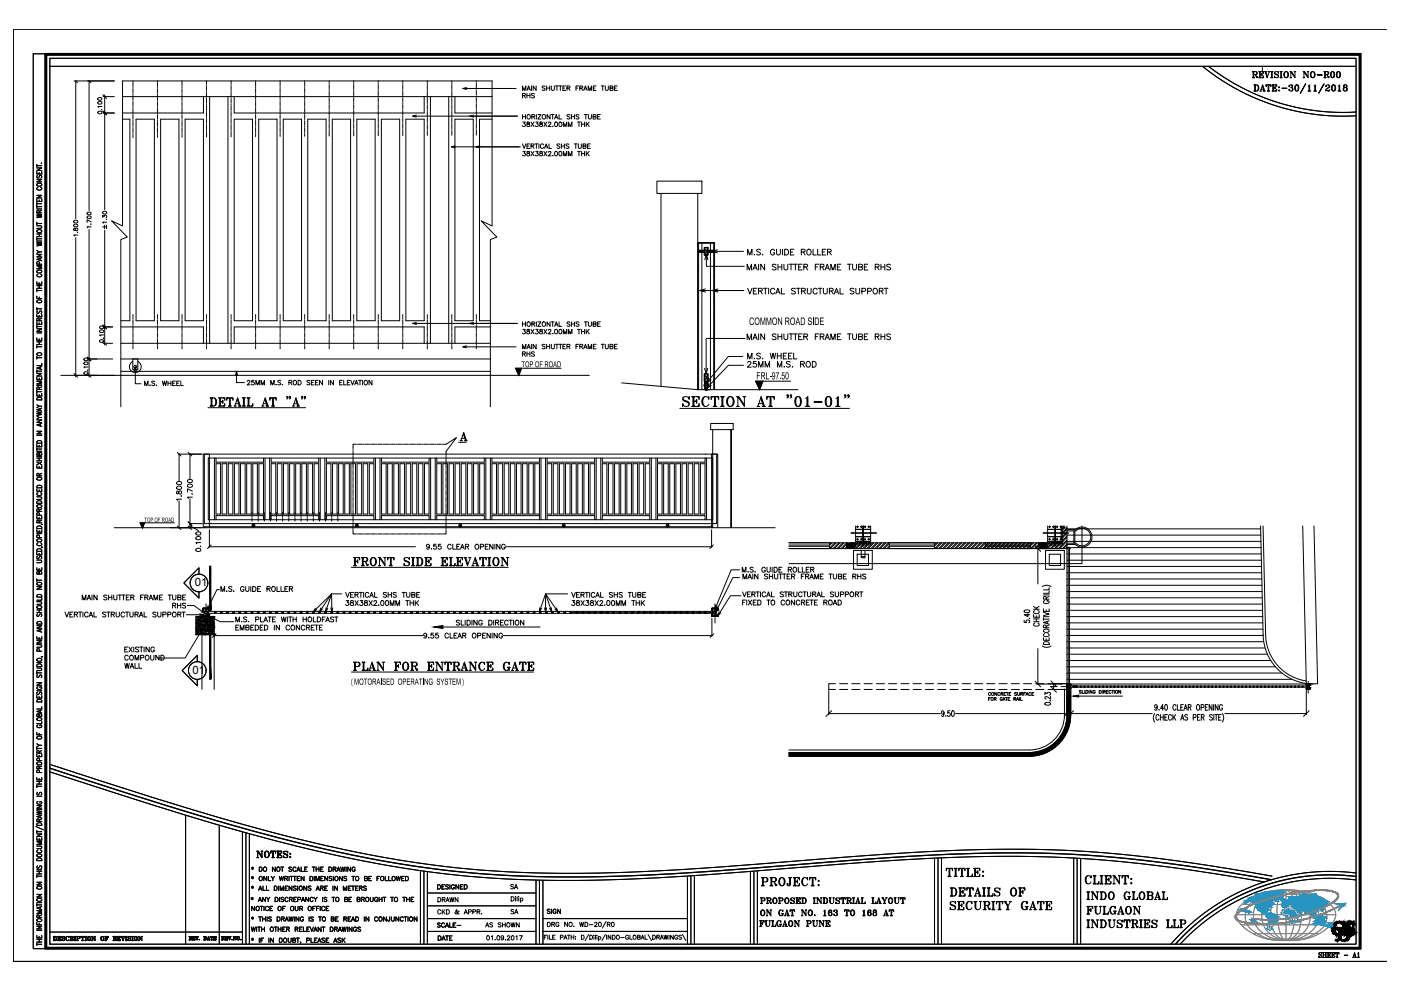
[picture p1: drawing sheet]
<svg xmlns="http://www.w3.org/2000/svg" width="594mm" height="420mm" viewBox="0 0 594 420" stroke-linecap="round" stroke-linejoin="round" font-family="sans-serif">
<defs><g id="words">
<text font-size="9.7" x="287.2" y="174.3">%%USECTION AT &quot;01-01&quot;</text>
<text font-size="7.9" x="147.8" y="286.1">%%UPLAN FOR ENTRANCE GATE</text>
<text font-size="7.5" x="147.8" y="241.7">%%UFRONT SIDE ELEVATION</text>
<g font-size="7.1">
<text x="321.7" y="376.8">PROJECT:</text>
<text x="400" y="372.9">TITLE:</text>
<text x="459" y="376.1">CLIENT:</text>
<text x="459.7" y="382.8">INDO GLOBAL</text>
</g>
<g font-size="6.6">
<text x="459.7" y="388.8">FULGAON</text>
<text x="459.7" y="394.4">INDUSTRIES LLP</text>
</g>
<g font-size="5.7">
<text x="529.9" y="34.2">REVISION NO-R00</text>
<text x="315.7" y="109.4">M.S. GUIDE ROLLER</text>
<text x="315.7" y="115.7">MAIN SHUTTER FRAME TUBE RHS</text>
<text x="315.7" y="125.9">VERTICAL STRUCTURAL SUPPORT</text>
<text x="315.7" y="145.3">MAIN SHUTTER FRAME TUBE RHS</text>
<text x="315.7" y="153.5">M.S. WHEEL</text>
<text x="315.7" y="157">25MM M.S. ROD</text>
<text x="107.6" y="364.8">NOTES:</text>
<text x="321.4" y="389.5">ON GAT NO. 163 TO 168 AT</text>
<text x="321" y="394.1">FULGAON PUNE</text>
</g>
<g font-size="5.3">
<text x="313.6" y="243.8">M.S. GUIDE ROLLER</text>
<text x="92.4" y="251.9">M.S. GUIDE ROLLER</text>
<text x="314" y="246.6">MAIN SHUTTER FRAME TUBE RHS</text>
<text x="26.5" y="262.8">VERTICAL STRUCTURAL SUPPORT</text>
<text x="321.4" y="384.2">PROPOSED INDUSTRIAL LAYOUT</text>
<text x="204.6" y="394.4">AS SHOWN</text>
<text x="558.1" y="407.1">SHEET - A1</text>
</g>
<g font-size="4.9">
<text x="103.7" y="164.4">25MM M.S. ROD SEEN IN ELEVATION</text>
<text x="105.5" y="370.8">* DO NOT SCALE THE DRAWING</text>
<text x="184.5" y="378.2">DESIGNED</text>
<text x="184.5" y="383.5">DRAWN</text>
<text x="215.2" y="378.2">SA</text>
<text x="105.5" y="387.3">NOTICE OF OUR OFFICE</text>
<text x="184.5" y="388.8">CKD &amp; APPR.</text>
<text x="215.5" y="388.8">SA</text>
<text x="230.7" y="388.4">SIGN</text>
<text x="184.1" y="394.4">SCALE-</text>
<text x="184.5" y="399.7">DATE</text>
</g>
<g font-size="4.8">
<text x="82.6" y="248.4">01</text>
<text x="81.6" y="285.7">01</text>
</g>
</g></defs>
<!-- layer: HATCH -->
<g fill="none" stroke="#000" stroke-width=".42">
<path d="M221.2 156.1l-1.2 3-1.4-3h19.3M323.5 161.6l-1.4 3.6-1.7-3.6h14.9M61.3 221.7l-.9 2.2-1-2.2h14.5M352.3 230.1l-.6 .6M352.9 230.1l-1.2 1.2M354 230.1l-2.3 2.3M354.6 230.1l-2.5 2.5M355.7 230.1l-2.5 2.5M356.2 230.1l-2.4 2.5M357.4 230.1l-2.5 2.5M357.9 230.1l-2.4 2.5M359.1 230.1l-2.5 2.5"/>
<path d="M359.1 231.8l-.8 .8M359.1 230.7l-1.9 1.9M359.1 232.4l-.2 .2M363.3 230.1l-1 1M363.8 230.1l-1.5 1.6M365 230.1l-2.5 2.5M365.5 230.1l-2.4 2.5M366.7 230.1l-2.5 2.5M367.2 230.1l-2.4 2.5M368.4 230.1l-2.5 2.5M368.9 230.1l-2.4 2.5M370 230.1l-2.4 2.5"/>
<path d="M370.6 230.1l-2.4 2.5M371.7 230.1l-2.4 2.5M372.3 230.1l-2.4 2.5M373.4 230.1l-2.4 2.5M374 230.1l-2.4 2.5M375.1 230.1l-2.4 2.5M375.7 230.1l-2.5 2.5M376.8 230.1l-2.4 2.5M377.1 231.5l-1 1.1M377.1 230.4l-2.2 2.2M377.1 232.1l-.5 .5M397.1 230.1l-.9 .9"/>
<path d="M397.7 230.1l-1.5 1.5M398.8 230.1l-2.4 2.5M399.4 230.1l-2.5 2.5M400.5 230.1l-2.4 2.5M401.1 230.1l-2.5 2.5M402.2 230.1l-2.5 2.5M402.8 230.1l-2.5 2.5M403.9 230.1l-2.5 2.5M404.4 230.1l-2.4 2.5M405.6 230.1l-2.5 2.5M406.1 230.1l-2.4 2.5M407.3 230.1l-2.5 2.5"/>
<path d="M407.8 230.1l-2.4 2.5M409 230.1l-2.5 2.5M409.5 230.1l-2.4 2.5M410.6 230.1l-2.4 2.5M411.2 230.1l-2.4 2.5M412.3 230.1l-2.4 2.5M412.9 230.1l-2.4 2.5M414 230.1l-2.4 2.5M414.6 230.1l-2.4 2.5M415.7 230.1l-2.4 2.5M416.3 230.1l-2.5 2.5M417.4 230.1l-2.4 2.5"/>
<path d="M418 230.1l-2.5 2.5M419.1 230.1l-2.4 2.5M419.7 230.1l-2.5 2.5M420.8 230.1l-2.4 2.5M421.4 230.1l-2.5 2.5M422.5 230.1l-2.5 2.5M423.1 230.1l-2.5 2.5M424.2 230.1l-2.5 2.5M424.7 230.1l-2.4 2.5M425.9 230.1l-2.5 2.5M426.4 230.1l-2.4 2.5M427.6 230.1l-2.5 2.5"/>
<path d="M428.1 230.1l-2.4 2.5M429.3 230.1l-2.5 2.5M429.8 230.1l-2.4 2.5M430.9 230.1l-2.4 2.5M431.5 230.1l-2.4 2.5M432.6 230.1l-2.4 2.5M433.2 230.1l-2.4 2.5M434.3 230.1l-2.4 2.5M434.9 230.1l-2.5 2.5M436 230.1l-2.4 2.5M436.6 230.1l-2.5 2.5M437.7 230.1l-2.4 2.5"/>
<path d="M438.3 230.1l-2.5 2.5M439.4 230.1l-2.4 2.5M440 230.1l-2.5 2.5M440.5 230.7l-1.8 1.9M440.5 232.4l-.2 .2M440.5 231.3l-1.3 1.3M444.5 230.1l-.8 .8M445 230.1l-1.3 1.4M446.2 230.1l-2.5 2.5M446.7 230.1l-2.4 2.5M447.9 230.1l-2.5 2.5M448.4 230.1l-2.4 2.5"/>
<path d="M449.6 230.1l-2.5 2.5M450.8 223.8l-.8 .8M451.3 223.8l-1.3 1.4M452.4 237.5h82.5M452.4 234.9h82.4M452.4 232.2h82.3M452.4 226.9h82.2M452.4 224.2h82.2M452.4 223.9l-2.4 2.4M452.4 225.6l-2.4 2.4M452.4 227.3l-2.4 2.4M452.4 228.9l-3.6 3.7"/>
<path d="M452.4 230.6l-1.9 2M452.4 232.3l-.2 .3M452.4 224.4l-2.4 2.5M452.4 226.1l-2.4 2.5M452.4 227.8l-4.7 4.8M452.4 231.2l-1.3 1.4M534.7 229.5h-82.3l-3 3.1M86.1 257.9h.1M86.1 257.9v.1M86.1 258.3l.1-.2-.1 .3M86.2 258.3l-.1 .2M86.2 258.4l-.1 .3"/>
<path d="M86.2 258.6l-.1 .1M86.3 257.9l-.2 .2M86.4 257.9l-.3 .3M86.6 257.9l-.3 .1M86.9 257.9l-.4 .1M87.1 257.9l-.3 .1M87.2 257.9l-.3 .1M87.2 257.9l-.1 .1M87.3 257.9l-.2 .1M87.5 257.9l-.3 .1M87.6 257.9l-.2 .1M87.8 257.9l-.3 .1"/>
<path d="M87.9 257.9l-.2 .1M88 257.9l-.3 .1M88.1 257.9l-.2 .1M88.2 257.9l-.2 .1M88.4 257.9l-.3 .1M88.5 257.9l-.2 .1M88.6 257.9l-.2 .1M88.7 258.1l-.2 .5 .2-.2M88.7 258.7h-.1M88.7 258l-.2 .2M88.7 258.5h.1M301.9 257.9h.1"/>
<path d="M301.9 258.3l.1-.2-.1 .3M302 257.9h-.1M302 257.9l-.1 .1M302 258.6v.1M302 258.3l-.1 .2M302 258.4l-.1 .3M302.1 257.9l-.2 .2M302.3 257.9l-.4 .3M302.4 257.9l-.3 .1M302.5 257.9l-.2 .1M302.7 257.9l-.3 .1M302.9 257.9l-.3 .1"/>
<path d="M303.2 257.9l-.4 .1M303.4 257.9l-.3 .1M303.5 257.9l-.3 .1M303.6 257.9l-.2 .1M303.7 257.9l-.2 .1 .3-.1M303.9 257.9l-.2 .1M304 258h.2M304.1 257.9l-.3 .1M304.5 257.9l-.2 .2M304.5 258l-.2 .2M304.5 258.1l-.2 .3M304.5 258.3l-.2 .2"/>
<path d="M304.5 258.5h.1M304.5 258.7h.1M452.4 258.8h83M452.4 256.1h82.9M452.4 253.5h82.8M452.4 250.8h82.8M452.4 248.1h82.7M452.4 245.5h82.7M452.4 242.8h82.6M452.4 240.2h82.5M83.1 266.3h.1M83.1 263.2h.1"/>
<path d="M83.1 262.6h.1M83.1 269h.1M83.1 268.4h.1M83.1 267.6h.1M83.1 267.9h.1M83.1 264.3h.1M83.2 267.3h.1M83.2 266.9h.1M83.2 266.7h.1M83.2 266.6h.1M83.2 266.1h.1M83.3 261.8h.1"/>
<path d="M83.2 265.6h.1M83.2 264.4h.1M83.2 267.8h.1M83.2 266.4h.1M83.2 265h.1M83.2 263.4h.1M83.3 264.4h.1M83.3 263.9h.1M83.3 263.8h.1M83.3 263.3h.1M83.3 265h.1M83.3 262.7h.1"/>
<path d="M83.3 268.2h.1M83.5 268.4h.1M83.3 262.1h.1M83.4 261.5h.1M83.4 265.6h.1M83.4 265.1h.1M83.4 265h.1M83.4 268.4h.1M83.5 265.7h.1M83.5 261.9h.1M83.5 266.8h.1M83.6 266.9h.1"/>
<path d="M83.7 268.2h.1M83.6 266.3h.1M83.6 263h.1M83.7 263.8h.1M83.7 263.1h.1M83.7 261.4h.1M83.8 267.5h.1M83.8 268.6h.1M83.9 263.7h.1M83.8 267.2h.1M83.8 265h.1M83.8 262.8h.1"/>
<path d="M83.9 264.8h.1M83.9 264.4h.1M83.9 268.3h.1M83.9 268.4h.1M83.9 266.2h.1M83.9 264h.1M83.9 261.8h.1M84 262.1h.1M84 268.7h.1M84 268.9h.1M84 263.3h.1M84 268.3h.1"/>
<path d="M84.1 267h.1M84 267.7h.1M84 267.2h.1M84 266.2h.1M84.1 266.6h.1M84.1 265.6h.1M84.1 266h.1M84.1 265.4h.1M84.1 264.9h.1M84.2 264.3h.1M84.2 262.5h.1M84.2 263.1h.1"/>
<path d="M84.2 263.7h.1M84.2 263.9h.1M84.2 262.6h.1M84.2 265.1h.1M84.2 262h.1M84.2 266.8h.1M84.2 267.6h.1M84.2 265.4h.1M84.2 262.5l.1 .1M84.3 261.4h.1M84.3 263.2h.1M84.3 263.7h.1"/>
<path d="M84.3 268.4h.1M84.3 262.5h-.1M84.4 264.4h.1M84.4 268.7h.1M84.4 268h.1M84.5 265.8h.1M84.4 265.7h.1M84.5 266.9h.1M84.6 262.7h.1M84.5 265.5h.1M84.5 264.9h.1M84.5 263h.1"/>
<path d="M84.6 265.8h.1M84.6 262.4h.1M84.6 261.8h.1M84.7 268.9h.1M84.6 265.7v.1M84.7 261.5h.1M84.7 267.6h.1M84.7 266.1h.1M84.7 268.7h.1M84.9 264.9h.1M84.7 261.3h.1M84.8 264.9h.1"/>
<path d="M84.8 263h.1M84.8 267h.1M84.9 268h.1M84.9 264.8h.1M84.9 262.6h.1M85 264.4h.1M84.9 268.8h.1M84.9 262.2h.1M84.9 267.3h.1M84.9 267h.1M84.9 268.2h.1M84.9 267.6h.1"/>
<path d="M84.9 263.3h.1M84.9 266h.1M84.9 263.8h.1M84.9 261.6h.1M84.9 267.1h.1M85 266.5h.1M85 264.8h.1M85 265.9h.1M85 265.3h.1M85 266.7h.1M85 264.2h.1M85 261.7h.1"/>
<path d="M85.1 267.7h.1M85.1 263.6h.1M85.1 268.6h.1M85.1 266.7h.1M85.1 263h.1M85.1 261.9h.1M85.1 262.5h.1M85.1 268.3h.1M85.1 264h.1M85.1 265.1h.1M85.1 265.4h.1M85.3 262.3h.1"/>
<path d="M85.3 267.4h.1M85.3 265.2h.1M85.3 263h.1M85.3 268.5h.1M85.4 263.3h.1M85.3 268.7h.1M85.3 267.3h.1M85.3 266.7h.1M85.4 265.8h.1M85.4 266.9h.1M85.4 264.2h.1M85.3 263.3h.1"/>
<path d="M85.4 263.5h.1M85.5 263.1h.1M85.6 266.4h.1M85.5 267.9h.1M85.6 264.5h.1M85.6 261.5h.1M85.6 264.8h.1M85.6 267.6h.1M85.6 268.7h.1M85.6 261.4l.2 .1M85.7 269.1h.1M85.7 261.6h.1"/>
<path d="M85.8 261.9h.1M85.7 264.9h.1M85.7 261.3l.3 .2M85.8 268.7h.1M85.8 266.6h.1M85.8 268.1h.1M85.8 266h.1M85.8 267.5h.1M85.8 262.2h.1M85.8 266.9h.1M85.8 263.3h.1M85.8 266.3h.1"/>
<path d="M85.8 269.1h.1M85.8 264.7h.1M85.9 265.8h.1M85.9 263.5h.1M85.9 262.5h.1M85.9 265.8v.1M85.9 265.2h.1M85.9 262.9h.1M85.9 264.6h.1M85.9 268h.1M85.9 264h.1M85.9 263.6h.1"/>
<path d="M85.9 261.4h.1M86 263.5h.1M86 266.7h.1M86 262.9h.1M86 267.2h.1M86 261.3l.2 .2M86 262.3h.1M86 261.7h.1M86.1 264h.1M86.1 260.6v.1M86.1 260.5h.1M86.1 265.1h.1"/>
<path d="M86.2 268.5h.1M86.1 269.1h.1M86.1 267.1h.1M86.1 261.3h.1M86.1 268.4h.1M86.2 261.3l.3-.2-.1 .2M86.2 265.9h.1M86.2 260.8l-.1 .3M86.2 261.1l-.1 .2 .2-.2M86.2 261.3l.2 .2M86.2 260.5l-.1 .3M86.2 260.7l-.1 .2"/>
<path d="M86.2 261l-.1 .2M86.2 265.3h.1M86.3 267.2h.1M86.3 265h.1M86.3 262.9h.1M86.4 268.4h.1M86.3 265.8h.1M86.4 263.9h.1M86.3 266.9h.1M86.3 262.8h.1M86.3 262.2h.1M86.3 263.2h.1"/>
<path d="M86.4 261.3l.1 .2M86.4 263.1h.1M86.3 262.1h.1M86.4 266.5h.1M86.6 267.1h.1M86.5 267.6h.1M86.5 261.6h.1M86.5 263.4h.1M86.6 268.7h.1M86.6 268.4h.1M86.6 267.7h.1M86.6 261.1l-.2 .2"/>
<path d="M86.6 264.9h.1M86.6 269.1h.1M86.6 268.5h.1M86.7 268h.1M86.7 265.2h.1M86.7 261.1l-.2 .2 .2 .2M86.7 267.4h.1M86.7 264.6h.1M86.7 265h.1M86.7 266.8h.1M86.8 262.6h.1M86.7 261.3l.2 .2"/>
<path d="M86.7 266.2h.1M86.7 262.2h.1M86.8 265.6h.1M86.8 263.4h.1M86.8 265.1h.1M86.8 269h.1M86.8 262.1h.1M86.9 267h.1M86.8 264.5h.1M86.8 261.5h.1M86.8 263.9h.1M86.8 263.3h.1"/>
<path d="M86.9 262.8h.1M86.9 268.9h.1M86.9 266.7h.1M86.9 262.3h.1M86.9 262.2h.1M86.9 265.8h.1M86.9 264.6h.1M86.9 261.6h.1M86.9 265.9h.1M86.9 261.1l-.3 .2M86.9 267.9h.1M86.9 265.6h.1"/>
<path d="M86.9 263.4h.1M87 264.1h.1M87 262.7h.1M87 265.2h.1M87.2 269.1h.1M87 267.7h.1M87 261.1v.4M87.1 267.1h.1M87.1 261.4h.1M87.1 268.5h.1M87.1 265.9l-.1 .1M87.1 264.5h.1"/>
<path d="M87.1 269.1h.1M87.2 263.9h.1M87.2 261.1l-.1 .4M87.2 265.9h.1M87.2 261.4h.1M87.2 267h.1M87.2 268.3h.1M87.3 267.1h.1M87.3 261.4h-.2M87.3 264.9h.1M87.3 262.7h.1M87.3 263.2h.1"/>
<path d="M87.3 265.1h.1M87.3 261.1l-.3 .2 .2 .2M87.5 264.6h.1M87.3 267.2h.1M87.4 261.6h.1M87.4 262h.1M87.5 267.7h.1M87.5 261.1l-.2 .4M87.5 268.8h.1M87.5 267h.1M87.5 266.4h.1M87.5 269h.1"/>
<path d="M87.5 268.4h.1M87.5 267.9h.1M87.6 265h.1M87.6 267.3h.1M87.6 266.7h.1M87.6 263.9h.1M87.6 261.1l-.1 .4M87.6 266.1h.1M87.6 263.2h.1M87.6 268.5h.1M87.6 265.5h.1M87.6 262.3h.1"/>
<path d="M87.7 262.2h.1M87.6 267.8l-.1 .1M87.7 264.4h.1M87.7 263.8h.1M87.7 263.4h.1M87.7 267.6h.1M87.7 263.2h.1M87.7 261.1l-.1 .4M87.7 262.7h.1M87.7 262.1h.1M87.8 263.4h.1M87.8 261.5h.1"/>
<path d="M87.8 261.1l-.1 .4M87.8 266.8h.1M87.8 264.5h.1M87.8 261.1v.4M87.9 268.7h.1M87.9 268.8h.1M87.9 261.3h.1M87.9 266.5h.1M87.9 264.3h.1M87.9 262.1h.1M87.9 263.4h.1M87.9 264.1h.1"/>
<path d="M87.9 265.2h.1M87.9 267.7h.1M87.9 265.5h.1M87.9 263.3h.1M88.1 261.3h.1M87.9 266.6h.1M88 266.3h.1M88 265.7h.1M88 261.4h.1M88 261.1v.4M88 268.6h.1M88 263.2h.1"/>
<path d="M88.1 262.6h.1M88.1 266.5l-.2 .1M88.1 261.3l.1 .2M88.1 264.7h.1M88.1 265.9h.1M88.1 261.1l-.2 .2M88.2 266.9h.1M88.2 267h.1M88.3 262.1h.1M88.2 263.2h.1M88.2 263.8h.1M88.3 269.1h.1"/>
<path d="M88.3 266.9h.1M88.3 264.7h.1M88.3 262.5h.1M88.3 268.8h.1M88.3 263.3h.1M88.3 261.1l-.2 .4M88.3 268.1h.1M88.4 261.6h.1M88.4 266.1h.1M88.4 265.3v.1M88.4 267.7h.1M88.4 261.1l-.1 .4"/>
<path d="M88.4 268.8h.1M88.4 265.6h.1M88.4 265h.1M88.4 268.3h.1M88.5 267.2h.1M88.5 265h.1M88.5 266.6h.1M88.5 265.3h-.1M88.5 260.6h.2M88.5 266h.1M88.5 262.5h.1M88.5 265.4h.1"/>
<path d="M88.5 261.9h.1M88.5 265.3l.1 .2M88.6 264.8h.1M88.7 268.5h.1M88.6 264.3h.1M88.6 262.3h.1M88.6 261.3l.1 .2M88.6 263.7h.1M88.6 263.4h.1M88.6 267.3h.1M88.6 263.1h.1M88.6 266.2h.1"/>
<path d="M88.6 262.5h.1M88.6 267.4h.2M88.7 261.9h.1M88.7 260.8l-.2 .2M88.7 260.7l-.2 .2M88.7 261.1l-.1 .4M88.7 260.9l-.3 .6M88.7 261.3h-.1M88.7 261.4h.1M88.7 261.3l.1 .2M88.7 263.1h.1M88.7 266.8h.1"/>
<path d="M88.8 268.1h.1M88.8 267.4h.1M88.9 264.1h.1M88.8 261.3l.1 .2M88.8 264.1h.1M88.8 268.7h.1M88.9 265.2h.1M88.9 265h.1M88.9 268.5h.1M88.9 266.3h.1M88.9 262.2h.1M88.9 264.3h.1"/>
<path d="M88.9 261.9h.1M88.9 261.4h.1M88.9 261.3l.2 .2M89 261.8h.1M89 267.5h.1M89 265.3h.1M89 263.1h.1M89 268.6h.1M89.1 267.2h.1M89.1 263.6h.1M89 261.3l.1 .1M89.1 265.9h.1"/>
<path d="M89.1 265.5h.1M89.1 267h.1M89.2 263.3h.1M89.2 262.4h.1M89.3 262.8h.1M89.2 267.4h.1M89.3 266.8h.1M89.3 261.7h.1M89.3 268.8h.1M89.3 268.9h.1M89.3 264.5h.1M89.3 262.3h.1"/>
<path d="M89.3 267.7h.1M89.3 264.3h.1M89.3 268.2h.1M89.3 263.6h.1M89.3 267.6h.1M89.4 267h.1M89.4 264.8h.1M89.4 266.5h.1M89.4 265.1h.1M89.4 265.9h.1M89.5 266h.1M89.4 265.3h.1"/>
<path d="M89.4 268h.1M89.4 264.7h.1M89.5 264.1h.1M89.5 263.6h.1M89.5 263h.1M89.5 262.4h.1M89.5 263.5h.1M89.5 264.9h.1M89.5 266.2l.1 .1M89.5 261.8h.1M89.6 261.7h.1M89.6 266.2h-.1"/>
<path d="M89.8 261.5h.1M89.7 266.9h.1M89.7 266.7h.1M89.7 266.1h.1M89.7 264.2h.1M89.8 265.3h.1M89.8 263.6h.1M89.8 263h.1M89.9 261.6h.1M90 264.7h.1M89.8 267.4h.1M89.9 268.7h.1"/>
<path d="M89.9 267.3h.1M89.9 268.4h.1M89.9 266.2h.1M89.9 264h.1M89.9 261.8h.1M90 267.3h.1M90 264.2h.1M90 265.1h.1M90 262.9h.1M90 266h.1M90 267.1h.1M90.1 267.9h.1"/>
<path d="M90.1 268.5h.1M90.1 268.8h.1M90.1 263.3h.1M90.1 262.3h.1M90.1 266h.1M90.2 265.4h.1M90.2 268.7h.1M90.2 263.6h.1M90.2 268.1h.1M90.2 261.7h.1M90.2 267.5h.1M90.2 267.8h.1"/>
<path d="M90.2 262.9h.1M90.2 266.9h.1M90.2 262.3h.1M90.2 266.3h.1M90.4 265.6h.1M90.4 263.5h.1M90.3 268.9h.1M90.3 265.8h.1M90.3 265.2h.1M90.3 264.6h.1M90.3 268.7h.1M90.3 266.5h.1"/>
<path d="M90.3 264.4h.1M90.3 262.2h.1M90.3 264h.1M90.3 265.1h.1M90.3 266.6h.1M90.4 263.4h.1M90.4 262.9h.1M90.4 263.7h.1M90.4 262.3h.1M90.4 261.7h.1M90.4 262.4h.1M90.6 266.7h.1"/>
<path d="M90.5 263.5h.1M90.6 267.6h.1M90.5 268.5h.1M90.5 267.9h.1M90.6 266.9h.1M90.6 265.4h.1M90.6 264.7h.1M90.6 265h.1M90.7 264.2h.1M90.8 262.3h.1M90.7 265.3h.1M90.7 269.1h.1"/>
<path d="M90.7 262.2h.1M90.7 261.6h.1M90.8 261.5h.1M90.8 265.9h.1M90.8 268.7h.1M90.8 266.3v.1M301.9 260.5h.1M301.9 260.5v.2M302 260.5l-.1 .3M302 261.1l-.1 .2 .3-.2M302 260.7l-.1 .2M302 260.8l-.1 .3"/>
<path d="M302 261l-.1 .2M302.4 261.1l-.3 .2M302.7 261.1l-.5 .2M302.8 261.1l-.3 .2M302.9 261.1l-.2 .2M303 261.1l-.2 .2M303.2 261.1l-.2 .2M303.3 261.1l-.2 .2M303.6 261.1l-.4 .2M303.8 261.1l-.3 .2M303.9 261.1l-.3 .2M304.1 261.1l-.3 .2"/>
<path d="M304.1 261.1l-.1 .2M304.3 260.6h.2M304.5 260.7l-.2 .2M304.5 260.8l-.5 .5M304.5 261l-.4 .3M304.5 261.1l-.2 .2M304.5 261.2l-.2 .1M304.5 261.3h.1M452.4 277.4h85M452.4 274.7h84.1M452.4 272.1h83.5M452.4 269.4h83.2"/>
<path d="M452.4 266.7h83.2M452.4 264.1h83.1M452.4 261.4h83M452.4 290h.1M452.4 291.6h.1M452.4 288h95.3M452.4 285.4h91.2M452.4 282.7h88.4M452.4 280h86.5M452.4 290.1v.1M452.5 291.6h.1M452.5 290.1l-.1 .1"/>
<path d="M452.5 290.2l-.1 .3M452.5 290.4l-.1 .1M452.5 291.7l-.1 .2M452.5 291.9l-.1 .2M452.6 292l-.2 .1M452.7 290l-.3 .3M452.8 292l-.2 .1M452.9 290l-.2 .1M452.9 292l-.2 .1M453 290l-.2 .1M453.1 292l-.2 .1M453.2 290l-.3 .1"/>
<path d="M453.3 292l-.3 .1M453.3 290l-.2 .1M453.4 292l-.2 .1M453.4 290l-.2 .1M453.6 292l-.3 .1M453.6 290l-.2 .1M453.7 292l-.2 .1M453.8 290l-.3 .1M453.9 291.7v.1M453.9 290l-.2 .1M453.9 290.5h.1M454 290l-.1 .2"/>
<path d="M454 290.1l-.1 .2M454 290.3l-.1 .1M454 290.4l-.1 .1M454 290.5h.1M454 291.8l-.2 .2M454 292l-.2 .1M454 292l-.1 .1M553.9 291.6h.1M553.9 290h.1M553.9 291.6v.2M554 290.2l-.1 .2M554 290.4l-.1 .1"/>
<path d="M554 291.7l-.1 .2M554 291.9l-.1 .2M554.1 290l-.2 .1M554.1 292l-.2 .1M554.2 290l-.2 .1M554.3 292l-.2 .1M554.3 290l-.2 .1M554.4 292l-.2 .1M554.5 290l-.2 .1M554.6 292l-.3 .1M554.6 290l-.2 .1M554.8 292l-.3 .1"/>
<path d="M554.8 290l-.2 .1M554.9 292l-.2 .1M554.9 290l-.2 .1M555 292l-.2 .1M555.1 290l-.2 .1M555.2 292l-.2 .1M555.3 290l-.3 .1M555.3 290.1l.1 .2M555.3 292l-.2 .1M555.4 290l-.2 .1M555.5 291.6l-.1 .2M555.5 290.2l-.1 .2"/>
<path d="M555.5 290.4l-.1 .1M555.5 290.5h.1M555.5 291.7l-.1 .2M555.5 291.9l-.2 .2M555.5 292v.1"/>
</g>
<!-- layer: RCC -->
<path d="M263.6 162.3l32.3 2.9h42.4M83 261.3h7.8v7.8h-7.8z" fill="none" stroke="#000" stroke-width=".42"/>
<!-- layer: Steel Members -->
<g fill="none" stroke="#000" stroke-width=".42">
<path d="M298.6 108l.3 .2 1.4-.2M298.8 108h1.3M298.8 108l.1-3 1.2 .1v2.9M300.3 105.1v2.9M300.3 105.1l-1.6-.2-.1 3.1M298.6 158.7l.1 2.9 1.3 .1 .3-.2M298.6 158.6l.3-.2 1.4 .2M298.8 158.7v2.8l1.2 .1 .1-2.9M298.8 158.6h1.3M300.3 158.7v2.8M86.1 258.7h.1M86.1 258.7v-.8h2.6v.8"/>
<path d="M86.2 258.6v-.6h2.3l.2 .7M86.2 258.5l-.1 .2M86.6 259.2h1.7v.8h-1.7zM86.7 259.3h1.5v.7h-1.5zM88.7 258.7h.1M90.9 259.3h.7v.7h-.7zM91 259.3h.5v.6h-.5zM93.5 259.3h.7v.7h-.7zM93.6 259.3h.5v.6h-.5zM96.1 259.3h.7v.7h-.7zM98.7 259.3h.7v.7h-.7zM98.8 259.3h.5v.6h-.5z"/>
<path d="M101.3 259.3h.7v.7h-.7zM103.9 259.3h.7v.7h-.7zM104 259.3h.6v.6h-.6zM106.5 259.3h.7v.7h-.7zM109.1 259.3h.7v.7h-.7zM109.2 259.3h.5v.6h-.5zM111.7 259.3h.7v.7h-.7zM114.3 259.3h.7v.7h-.7zM114.4 259.3h.5v.6h-.5zM116.9 259.3h.7v.7h-.7zM119.5 259.3h.7v.7h-.7zM119.6 259.3h.6v.6h-.6z"/>
<path d="M122.1 259.3h.7v.7h-.7zM122.2 259.3h.6v.6h-.6zM124.7 259.3h.7v.7h-.7zM124.8 259.3h.5v.6h-.5zM127.3 259.3h.7v.7h-.7zM127.4 259.3h.5v.6h-.5zM129.9 259.3h.7v.7h-.7zM130 259.3h.5v.6h-.5zM132.5 259.3h.7v.7h-.7zM132.6 259.3h.6v.6h-.6zM135.1 259.3h.7v.7h-.7zM137.7 259.3h.7v.7h-.7z"/>
<path d="M137.8 259.3h.6v.6h-.6zM140.3 259.3h.7v.7h-.7zM142.9 259.3h.7v.7h-.7zM143 259.3h.5v.6h-.5zM145.5 259.3h.7v.7h-.7zM148.1 259.3h.7v.7h-.7zM148.2 259.3h.6v.6h-.6zM150.7 259.3h.7v.7h-.7zM153.3 259.3h.7v.7h-.7zM153.4 259.3h.6v.6h-.6zM155.9 259.3h.7v.7h-.7zM158.5 259.3h.7v.7h-.7z"/>
<path d="M158.6 259.3h.5v.6h-.5zM161.1 259.3h.7v.7h-.7zM163.7 259.3h.7v.7h-.7zM163.8 259.3h.6v.6h-.6zM166.3 259.3h.7v.7h-.7zM166.4 259.3h.6v.6h-.6zM168.9 259.3h.7v.7h-.7zM169 259.3h.6v.6h-.6zM171.5 259.3h.7v.7h-.7zM171.6 259.3h.6v.6h-.6zM174.1 259.3h.7v.7h-.7zM174.2 259.3h.5v.6h-.5z"/>
<path d="M176.7 259.3h.7v.7h-.7zM176.8 259.3h.5v.6h-.5zM179.3 259.3h.7v.7h-.7zM181.9 259.3h.7v.7h-.7zM182 259.3h.6v.6h-.6zM184.5 259.3h.7v.7h-.7zM187.1 259.3h.7v.7h-.7zM187.2 259.3h.6v.6h-.6zM189.7 259.3h.7v.7h-.7zM192.3 259.3h.7v.7h-.7zM192.4 259.3h.5v.6h-.5zM194.9 259.3h.7v.7h-.7z"/>
<path d="M197.5 259.3h.7v.7h-.7zM197.6 259.3h.6v.6h-.6zM200.1 259.3h.7v.7h-.7zM202.7 259.3h.7v.7h-.7zM202.8 259.3h.6v.6h-.6zM205.4 259.3h.6v.7h-.6zM205.4 259.3h.6v.6h-.6zM207.9 259.3h.7v.7h-.7zM208 259.3h.5v.6h-.5zM210.5 259.3h.7v.7h-.7zM213.1 259.3h.7v.7h-.7zM213.2 259.3h.6v.6h-.6z"/>
<path d="M215.7 259.3h.7v.7h-.7zM215.8 259.3h.6v.6h-.6zM218.3 259.3h.7v.7h-.7zM218.4 259.3h.6v.6h-.6zM221 259.3h.6v.7h-.6zM221 259.3h.6v.6h-.6zM223.5 259.3h.7v.7h-.7zM223.6 259.3h.5v.6h-.5zM226.1 259.3h.7v.7h-.7zM226.2 259.3h.6v.6h-.6zM228.7 259.3h.7v.7h-.7zM231.3 259.3h.7v.7h-.7z"/>
<path d="M231.4 259.3h.6v.6h-.6zM233.9 259.3h.7v.7h-.7zM236.6 259.3h.6v.7h-.6zM236.6 259.3h.6v.6h-.6zM239.1 259.3h.7v.7h-.7zM241.7 259.3h.7v.7h-.7zM241.8 259.3h.6v.6h-.6zM244.3 259.3h.7v.7h-.7zM246.9 259.3h.7v.7h-.7zM247 259.3h.6v.6h-.6zM249.5 259.3h.7v.7h-.7zM252.2 259.3h.6v.7h-.6z"/>
<path d="M252.2 259.3h.6v.6h-.6zM254.8 259.3h.6v.7h-.6zM254.8 259.3h.6v.6h-.6zM257.3 259.3h.7v.7h-.7zM257.4 259.3h.6v.6h-.6zM259.9 259.3h.7v.7h-.7zM262.5 259.3h.7v.7h-.7zM262.6 259.3h.6v.6h-.6zM265.1 259.3h.7v.7h-.7zM265.2 259.3h.6v.6h-.6zM267.8 259.3h.6v.7h-.6zM270.4 259.3h.6v.7h-.6z"/>
<path d="M270.4 259.3h.6v.6h-.6zM272.9 259.3h.7v.7h-.7zM273 259.3h.6v.6h-.6zM275.5 259.3h.7v.7h-.7zM275.6 259.3h.6v.6h-.6zM278.1 259.3h.7v.7h-.7zM280.7 259.3h.7v.7h-.7zM280.8 259.3h.6v.6h-.6zM283.4 259.3h.6v.7h-.6zM286 259.3h.6v.7h-.6zM286 259.3h.6v.6h-.6zM288.5 259.3h.7v.7h-.7z"/>
<path d="M291.1 259.3h.7v.7h-.7zM291.2 259.3h.6v.6h-.6zM293.7 259.3h.7v.7h-.7zM296.3 259.3h.7v.7h-.7zM296.4 259.3h.6v.6h-.6zM299 259.3h.6v.7h-.6zM301.9 258.7h.1M301.9 258.7v-.8h2.6v.8M301.9 258.7l.1-.7h2.3l.2 .7M302.2 259.2h1.7v.8h-1.7zM302.3 259.3h1.5v.7h-1.5zM304.5 258.7h.1"/>
<path d="M86.1 260.5h.1M86.1 260.5v.8h2.6v-.8M86.1 260.4l.1 .2M86.2 260.6v.5h2.3v-.5M88.7 260.5h.1M88.7 260.4l-.2 .2M301.9 260.5h.1M301.9 260.5v.8h2.6v-.8M301.9 260.4l.2 .2M302 260.6v.5h2.3v-.5M304.5 260.5h.1M304.5 260.4l-.2 .2"/>
<path d="M452.4 291.6h.1M452.4 290.5h.1M452.4 290.5v-.5h1.6v.5M452.4 291.6v.5h1.6v-.5M452.4 290.5l.1-.4h1.4l.1 .4M452.4 291.6l.1 .4h1.4l.1-.4M452.8 290.8h1v.5h-1zM452.9 290.9h.9v.4h-.9zM454 291.6h.1M454 290.5h.1M454.8 290.9h.4v.4h-.4zM454.9 290.9h.3v.4h-.3z"/>
<path d="M455.2 290.9h1.3v.4h-1.3zM456.5 290.9h.4v.4h-.4zM456.5 290.9h.3v.4h-.3zM458 290.9h.4v.4h-.4zM458.1 290.9h.3v.4h-.3zM459.6 290.9h.5v.4h-.5zM459.7 290.9h.3v.4h-.3zM461.2 290.9h.4v.4h-.4zM461.3 290.9h.3v.4h-.3zM462.8 290.9h.4v.4h-.4zM464.4 290.9h.4v.4h-.4zM464.5 290.9h.3v.4h-.3z"/>
<path d="M466 290.9h.4v.4h-.4zM467.6 290.9h.4v.4h-.4zM469.2 290.9h.4v.4h-.4zM470.8 290.9h.4v.4h-.4zM472.4 290.9h.4v.4h-.4zM474 290.9h.4v.4h-.4zM475.6 290.9h.4v.4h-.4zM477.2 290.9h.4v.4h-.4zM478.8 290.9h.4v.4h-.4zM478.8 290.9h.3v.4h-.3zM480.4 290.9h.4v.4h-.4zM482 290.9h.4v.4h-.4z"/>
<path d="M482 290.9h.3v.4h-.3zM483.6 290.9h.4v.4h-.4zM483.6 290.9h.3v.4h-.3zM485.2 290.9h.4v.4h-.4zM485.2 290.9h.3v.4h-.3zM486.7 290.9h.4v.4h-.4zM486.8 290.9h.3v.4h-.3zM488.4 290.9h.4v.4h-.4zM488.4 290.9h.3v.4h-.3zM489.9 290.9h.4v.4h-.4zM490 290.9h.3v.4h-.3zM491.5 290.9h.4v.4h-.4z"/>
<path d="M491.6 290.9h.3v.4h-.3zM493.1 290.9h.4v.4h-.4zM493.2 290.9h.3v.4h-.3zM494.7 290.9h.4v.4h-.4zM496.3 290.9h.4v.4h-.4zM496.4 290.9h.3v.4h-.3zM497.9 290.9h.4v.4h-.4zM499.5 290.9h.4v.4h-.4zM501.1 290.9h.4v.4h-.4zM502.7 290.9h.4v.4h-.4zM504.3 290.9h.4v.4h-.4zM505.9 290.9h.4v.4h-.4z"/>
<path d="M507.5 290.9h.4v.4h-.4zM509.1 290.9h.4v.4h-.4zM510.7 290.9h.4v.4h-.4zM510.7 290.9h.3v.4h-.3zM512.3 290.9h.4v.4h-.4zM512.3 290.9h.3v.4h-.3zM513.9 290.9h.4v.4h-.4zM513.9 290.9h.3v.4h-.3zM515.4 290.9h.5v.4h-.5zM515.5 290.9h.3v.4h-.3zM517.1 290.9h.4v.4h-.4zM517.1 290.9h.3v.4h-.3z"/>
<path d="M518.6 290.9h.4v.4h-.4zM518.7 290.9h.3v.4h-.3zM520.2 290.9h.5v.4h-.5zM520.3 290.9h.3v.4h-.3zM521.8 290.9h.4v.4h-.4zM521.9 290.9h.3v.4h-.3zM523.4 290.9h.4v.4h-.4zM525 290.9h.4v.4h-.4zM525.1 290.9h.3v.4h-.3zM526.6 290.9h.4v.4h-.4zM528.2 290.9h.4v.4h-.4zM529.8 290.9h.4v.4h-.4z"/>
<path d="M531.4 290.9h.4v.4h-.4zM533 290.9h.4v.4h-.4zM534.6 290.9h.4v.4h-.4zM536.2 290.9h.4v.4h-.4zM537.8 290.9h.4v.4h-.4zM539.4 290.9h.4v.4h-.4zM539.4 290.9h.3v.4h-.3zM541 290.9h.4v.4h-.4zM542.6 290.9h.4v.4h-.4zM542.6 290.9h.3v.4h-.3zM544.2 290.9h.4v.4h-.4zM544.2 290.9h.3v.4h-.3z"/>
<path d="M545.8 290.9h.4v.4h-.4zM545.8 290.9h.3v.4h-.3zM547.3 290.9h.4v.4h-.4zM547.4 290.9h.3v.4h-.3zM549 290.9h.4v.4h-.4zM549 290.9h.3v.4h-.3zM550.5 290.9h.4v.4h-.4zM550.6 290.9h.3v.4h-.3zM552.1 290.9h.4v.4h-.4zM552.2 290.9h.3v.4h-.3zM553.9 291.6h.1M553.9 290.5h.1"/>
<path d="M553.9 291.6v.5h1.6v-.5M553.9 290.5v-.5h1.6v.5M553.9 291.6l.1 .4h1.4l.1-.4M553.9 290.5l.1-.4h1.4l.1 .4M554.1 290.8h1.1v.5h-1.1zM554.2 290.9h.9v.4h-.9zM555.5 291.6h.1M555.5 290.5h.1"/>
</g>
<!-- layer: plan-ele -->
<g fill="none" stroke="#000" stroke-width=".42">
<path d="M334.6 232.6h17.1M334.6 230.1h17.1M377.1 232.6h19.1M377.1 230.1h19.1M417.8 232.6h19.2M417.8 230.1h19.2M450 223v.8M452.4 223v.8M452.4 232.6h.6v57.4M452.4 232.1h1.1v57.9M453.5 232.6h.1M88.3 259.2h214.9"/>
<path d="M88.3 260h214.9M453.8 291.3h100.9M453.8 290.8h100.9"/>
<circle cx="87.4" cy="258.5" r=".48"/>
<circle cx="303.2" cy="258.5" r=".48"/>
<circle cx="87.4" cy="260.7" r=".48"/>
<circle cx="303.2" cy="260.7" r=".48"/>
<circle cx="453.2" cy="291.7" r=".29"/>
<circle cx="453.2" cy="290.4" r=".29"/>
<circle cx="554.7" cy="291.7" r=".29"/>
<circle cx="554.7" cy="290.4" r=".29"/>
</g>
<!-- layer: Centre line -->
<g fill="none" stroke="#000" stroke-width=".42">
<path d="M56.4 34.3v.3M56.4 35v1.7M56.4 37v.4M56.4 37.7v1.8M56.4 39.8v.4M66.8 34.3v.3M66.8 34.9v1.8M66.8 37v.4M66.8 37.7v1.7M66.8 39.8v.3M77.2 34.3v.3M77.2 34.9v1.7"/>
<path d="M77.2 37v.3M77.2 37.7v1.7M77.2 39.8v.3M87.6 34.3v1.2M87.6 35.9v.3M87.6 36.6v1.7M87.6 38.7v.3M87.6 39.3v1.8M98 34.3v1.2M98 35.8v.4M98 36.5v1.8M98 38.6v.4"/>
<path d="M98 39.3v1.7M108.4 34.3v.1M108.4 34.8v1.7M108.4 36.9v.3M108.4 37.6v1.7M108.4 39.6v.4M118.8 34.3v.1M118.8 34.7v1.8M118.8 36.8v.4M118.8 37.5v1.8M118.8 39.6v.3M129.2 34.3v.1"/>
<path d="M129.2 34.7v1.7M129.2 36.8v.3M129.2 37.5v1.7M129.2 39.6v.3M139.6 34.3v.7M139.6 35.4v.3M139.6 36.1v1.7M139.6 38.1v.4M139.6 38.8v1.8M150 34.3v.7M150 35.3v.4M150 36v1.7"/>
<path d="M150 38.1v.3M150 38.8v1.7M160.4 34.3v.6M160.4 35.3v.3M160.4 36v1.7M160.4 38.1v.3M160.4 38.8v1.7M170.8 34.3v.6M170.8 35.3v.3M170.8 36v1.7M170.8 38.1v.3M170.8 38.8v1.7"/>
<path d="M181.2 34.3v.9M181.2 35.5v.4M181.2 36.2v1.8M181.2 38.3v.4M181.2 39v1.7M191.6 34.3v.8M191.6 35.5v.3M191.6 36.2v1.7M191.6 38.3v.3M191.6 39v1.7M202 34.3v.5M202 35.1v.4"/>
<path d="M202 35.8v1.8M202 37.9v.4M202 38.6v1.7M56.4 40.5v1.8M56.4 42.6v.4M56.4 43.3v1.7M56.4 45.4v.3M56.4 46.1v1.7M56.4 48.2v.3M56.4 48.8v1.8M56.4 50.9v.4M56.4 51.6v1.7"/>
<path d="M56.4 53.7v.3M56.4 54.4v1.7M56.4 56.5v.3M56.4 57.2v1.1M66.8 40.5v1.7M66.8 42.6v.3M66.8 43.3v1.7M66.8 45.3v.4M66.8 46v1.8M66.8 48.1v.4M66.8 48.8v1.8M66.8 50.9v.3"/>
<path d="M66.8 51.6v1.7M66.8 53.7v.3M66.8 54.4v1.7M66.8 56.4v.4M66.8 57.1v1.1M77.2 40.5v1.7M77.2 42.5v.4M77.2 43.2v1.8M77.2 45.3v.3M77.2 46v1.7M77.2 48.1v.3M77.2 48.8v1.7"/>
<path d="M77.2 50.8v.4M77.2 51.5v1.8M77.2 53.6v.4M77.2 54.3v1.8M77.2 56.4v.4M77.2 57.1v1.1M87.6 41.4v.4M87.6 42.1v1.7M87.6 44.2v.3M87.6 44.9v1.7M87.6 47v.3M87.6 47.7v1.7"/>
<path d="M87.6 49.7v.4M87.6 50.4v1.8M87.6 52.5v.4M87.6 53.2v1.7M87.6 55.3v.3M87.6 56v2.1M98 41.4v.3M98 42.1v1.7M98 44.2v.3M98 44.9v1.7M98 46.9v.4M98 47.6v1.8"/>
<path d="M98 49.7v.3M98 50.4v1.7M98 52.5v.3M98 53.2v1.7M98 55.3v.3M98 56v2M108.4 40.3v1.8M108.4 42.4v.4M108.4 43.1v1.7M108.4 45.2v.3M108.4 45.9v1.7M108.4 48v.3"/>
<path d="M108.4 48.6v1.8M108.4 50.7v.4M108.4 51.4v1.8M108.4 53.5v.4M108.4 54.2v1.7M108.4 56.3v.3M108.4 57v.9M118.8 40.3v1.7M118.8 42.4v.3M118.8 43.1v1.7M118.8 45.2v.3M118.8 45.9v1.7"/>
<path d="M118.8 47.9v.4M118.8 48.6v1.7M118.8 50.7v.3M118.8 51.4v1.7M118.8 53.5v.3M118.8 54.2v1.7M118.8 56.2v.4M118.8 56.9v1M129.2 40.3v1.7M129.2 42.3v.4M129.2 43v1.8M129.2 45.1v.4"/>
<path d="M129.2 45.8v1.7M129.2 47.9v.3M129.2 48.6v1.7M129.2 50.7v.3M129.2 51.4v1.7M129.2 53.4v.4M129.2 54.1v1.8M129.2 56.2v.4M129.2 56.9v.9M139.6 40.9v.4M139.6 41.6v1.7M139.6 43.7v.3"/>
<path d="M139.6 44.4v1.7M139.6 46.5v.3M139.6 47.1v1.8M139.6 49.2v.4M139.6 49.9v1.8M139.6 52v.4M139.6 52.7v1.7M139.6 54.8v.3M139.6 55.5v2.2M150 40.9v.3M150 41.6v1.7M150 43.7v.3"/>
<path d="M150 44.4v1.7M150 46.4v.4M150 47.1v1.8M150 49.2v.3M150 49.9v1.7M150 52v.3M150 52.7v1.7M150 54.7v.4M150 55.4v2.2M160.4 40.8v.4M160.4 41.5v1.8M160.4 43.6v.3"/>
<path d="M160.4 44.3v1.7M160.4 46.4v.3M160.4 47.1v1.7M160.4 49.2v.3M160.4 49.9v1.7M160.4 51.9v.4M160.4 52.6v1.8M160.4 54.7v.4M160.4 55.4v2.2M170.8 40.8v.4M170.8 41.5v1.8M170.8 43.6v.3"/>
<path d="M170.8 44.3v1.7M170.8 46.4v.3M170.8 47.1v1.7M170.8 49.2v.3M170.8 49.9v1.7M170.8 51.9v.4M170.8 52.6v1.8M170.8 54.7v.4M170.8 55.4v2.2M181.2 41.1v.3M181.2 41.8v1.7M181.2 43.8v.4"/>
<path d="M181.2 44.5v1.8M181.2 46.6v.4M181.2 47.3v1.8M181.2 49.4v.3M181.2 50.1v1.7M181.2 52.2v.3M181.2 52.9v1.7M181.2 55v.3M181.2 55.6v1.8M191.6 41v.4M191.6 41.7v1.8M191.6 43.8v.4"/>
<path d="M191.6 44.5v1.7M191.6 46.6v.3M191.6 47.3v1.7M191.6 49.4v.3M191.6 50v1.8M191.6 52.1v.4M191.6 52.8v1.8M191.6 54.9v.4M191.6 55.6v1.7M202 40.7v.3M202 41.4v1.7M202 43.5v.3"/>
<path d="M202 44.1v1.8M202 46.2v.4M202 46.9v1.7M202 49v.3M202 49.7v1.7M202 51.8v.3M202 52.5v1.7M202 54.6v.3M202 55.3v1.9M56.4 133.4v1.2M56.4 134.9v.4M56.4 135.6v1.8"/>
<path d="M56.4 137.7v.3M56.4 138.4v1.7M66.8 133.4v1.2M66.8 134.9v.4M66.8 135.6v1.8M66.8 137.7v.3M66.8 138.4v1.7M77.2 133.4v1.2M77.2 134.9v.4M77.2 135.6v1.8M77.2 137.7v.3M77.2 138.4v1.7"/>
<path d="M87.6 133.4v1.2M87.6 134.9v.4M87.6 135.6v1.8M87.6 137.7v.3M87.6 138.4v1.7M98 133.4v1.2M98 134.9v.4M98 135.6v1.8M98 137.7v.3M98 138.4v1.7M108.4 133.4v1.2M108.4 134.9v.4"/>
<path d="M108.4 135.6v1.8M108.4 137.7v.3M108.4 138.4v1.7M118.8 133.4v1.2M118.8 134.9v.4M118.8 135.6v1.8M118.8 137.7v.3M118.8 138.4v1.7M129.2 133.4v1.2M129.2 134.9v.4M129.2 135.6v1.8M129.2 137.7v.3"/>
<path d="M129.2 138.4v1.7M139.6 133.4v1.2M139.6 134.9v.4M139.6 135.6v1.8M139.6 137.7v.3M139.6 138.4v1.7M150 133.4v1.2M150 134.9v.4M150 135.6v1.8M150 137.7v.3M150 138.4v1.7M160.4 133.4v1.2"/>
<path d="M160.4 134.9v.4M160.4 135.6v1.8M160.4 137.7v.3M160.4 138.4v1.7M170.8 133.4v1.2M170.8 134.9v.4M170.8 135.6v1.8M170.8 137.7v.3M170.8 138.4v1.7M181.2 133.4v1.2M181.2 134.9v.4M181.2 135.6v1.8"/>
<path d="M181.2 137.7v.3M181.2 138.4v1.7M191.6 133.4v1.2M191.6 134.9v.4M191.6 135.6v1.8M191.6 137.7v.3M191.6 138.4v1.7M202 133.4v1.2M202 134.9v.4M202 135.6v1.8M202 137.7v.3M202 138.4v1.7"/>
<path d="M56.4 140.5v.3M56.4 141.2v1.7M56.4 143.2v.4M56.4 143.9v1.8M56.4 146v.4M56.4 146.7v1.2M66.8 140.5v.3M66.8 141.2v1.7M66.8 143.2v.4M66.8 143.9v1.8M66.8 146v.4M66.8 146.7v1.2"/>
<path d="M77.2 140.5v.3M77.2 141.2v1.7M77.2 143.2v.4M77.2 143.9v1.8M77.2 146v.4M77.2 146.7v1.2M87.6 140.5v.3M87.6 141.2v1.7M87.6 143.2v.4M87.6 143.9v1.8M87.6 146v.4M87.6 146.7v1.2"/>
<path d="M98 140.5v.3M98 141.2v1.7M98 143.2v.4M98 143.9v1.8M98 146v.4M98 146.7v1.2M108.4 140.5v.3M108.4 141.2v1.7M108.4 143.2v.4M108.4 143.9v1.8M108.4 146v.4M108.4 146.7v1.2"/>
<path d="M118.8 140.5v.3M118.8 141.2v1.7M118.8 143.2v.4M118.8 143.9v1.8M118.8 146v.4M118.8 146.7v1.2M129.2 140.5v.3M129.2 141.2v1.7M129.2 143.2v.4M129.2 143.9v1.8M129.2 146v.4M129.2 146.7v1.2"/>
<path d="M139.6 140.5v.3M139.6 141.2v1.7M139.6 143.2v.4M139.6 143.9v1.8M139.6 146v.4M139.6 146.7v1.2M150 140.5v.3M150 141.2v1.7M150 143.2v.4M150 143.9v1.8M150 146v.4M150 146.7v1.2"/>
<path d="M160.4 140.5v.3M160.4 141.2v1.7M160.4 143.2v.4M160.4 143.9v1.8M160.4 146v.4M160.4 146.7v1.2M170.8 140.5v.3M170.8 141.2v1.7M170.8 143.2v.4M170.8 143.9v1.8M170.8 146v.4M170.8 146.7v1.2"/>
<path d="M181.2 140.5v.3M181.2 141.2v1.7M181.2 143.2v.4M181.2 143.9v1.8M181.2 146v.4M181.2 146.7v1.2M191.6 140.5v.3M191.6 141.2v1.7M191.6 143.2v.4M191.6 143.9v1.8M191.6 146v.4M191.6 146.7v1.2"/>
<path d="M202 140.5v.3M202 141.2v1.7M202 143.2v.4M202 143.9v1.8M202 146v.4M202 146.7v1.2M106.9 217.3v1.3M106.9 219v.3M106.9 219.7v1.2M109.5 217.3v1.3M109.5 219v.3M109.5 219.7v1.2"/>
<path d="M112.1 217.3v1.3M112.1 219v.3M112.1 219.7v1.2M114.7 217.3v1.3M114.7 219v.3M114.7 219.7v1.2M117.3 217.3v1.3M117.3 219v.3M117.3 219.7v1.2M119.9 217.3v1.3M119.9 219v.3M119.9 219.7v1.2"/>
<path d="M122.5 217.3v1.3M122.5 219v.3M122.5 219.7v1.2M125.1 217.3v1.3M125.1 219v.3M125.1 219.7v1.2M127.7 217.3v1.3M127.7 219v.3M127.7 219.7v1.2M130.3 217.3v1.3M130.3 219v.3M130.3 219.7v1.2"/>
<path d="M132.9 217.3v1.3M132.9 219v.3M132.9 219.7v1.2M135.5 217.3v1.3M135.5 219v.3M135.5 219.7v1.2M138.1 217.3v1.3M138.1 219v.3M138.1 219.7v1.2M140.7 217.3v1.3M140.7 219v.3M140.7 219.7v1.2"/>
<path d="M143.3 217.3v1.3M143.3 219v.3M143.3 219.7v1.2M87.4 256v2.2M87.4 258.5v.4M87.4 259.2v1.7M242.6 259.6h1.6M244.6 259.6h.3M245.2 259.6h1.8M247.3 259.6h.4M248 259.6h1.7M250.1 259.6h.3"/>
<path d="M250.8 259.6h1.7M252.9 259.6h.3M253.5 259.6h1.8M255.6 259.6h.4M256.3 259.6h1.8M258.4 259.6h.4M259.1 259.6h1.7M261.2 259.6h.3M261.9 259.6h1.7M264 259.6h.3M264.7 259.6h1.7M266.7 259.6h.4"/>
<path d="M267.4 259.6h1.7M269.5 259.6h.3M270.2 259.6h1.7M272.3 259.6h.3M273 259.6h1.7M275.1 259.6h.3M275.8 259.6h1.7M277.8 259.6h.4M278.5 259.6h1.8M280.6 259.6h.3M281.3 259.6h1.7M283.4 259.6h.3"/>
<path d="M284.1 259.6h1.7M286.1 259.6h.4M286.8 259.6h1.8M288.9 259.6h.4M289.6 259.6h1.8M291.7 259.6h.3M292.4 259.6h1.7M294.5 259.6h.3M295.2 259.6h1.7M297.2 259.6h.4M297.9 259.6h1.8M300 259.6h.4"/>
<path d="M300.7 259.6h1.6M303.2 256v2.2M303.2 258.5v.4M303.2 259.2v1.7M87.4 261.3v.3M87.4 262v2.1M303.2 261.3v.3M303.2 262v2.1M554.7 288.9v1.9M554.7 291.2v.3M554.7 291.9v2"/>
</g>
<!-- layer: ELEVATION -->
<g fill="none" stroke="#000" stroke-width=".42">
<path d="M52 34.3v61.5l-4.7-2.2 6.7 6.9-2.8 1.1v70.9M52 34.3h156.7M208.7 34.3v61.5l-4.6-2.2 6.6 6.9-2.8 1.1v70.9M52 41h156.7M52 50.5h3.1v85.5h-3.9M57.7 50.5h7.8v85.5h-7.8zM68.1 50.5h7.8v85.5h-7.8zM78.5 50.5h7.8v85.5h-7.8zM86.3 41v6.9h-34.3M88.9 41v104.5M96.7 41v104.5M99.3 41v6.9h80.6v-6.9"/>
<path d="M99.3 50.5h7.8v85.5h-7.8zM109.7 50.5h7.8v85.5h-7.8zM120.1 50.5h7.8v85.5h-7.8zM130.5 50.5h7.8v85.5h-7.8zM140.9 50.5h7.8v85.5h-7.8zM151.3 50.5h7.8v85.5h-7.8zM161.7 50.5h7.8v85.5h-7.8zM172.1 50.5h7.8v85.5h-7.8zM182.5 41v104.5M190.3 41v104.5M192.9 41v6.9h15.8M192.9 50.5h7.8v85.5h-7.8z"/>
<path d="M208.7 50.5h-5.4v85.5h4.6M278.5 76.8h19.1v5.2h-19.1zM280.3 82v81.8M295.9 82v83.2M295.9 102.8h7.1v62.4M295.9 103.2h7.1M296.2 106.1h2.4v.9h-2.4zM296.2 103.2v.2M296.2 103.6v.3M296.2 104.1v.3M296.2 104.6v.4M296.2 105.1v.4"/>
<path d="M296.2 105.7v.3M296.2 106.2v.3M296.2 106.7v.3M296.2 107.2v.4M296.2 107.7v.4M296.2 108.3v.3M296.2 108.8v.3M296.2 109.3v.4M296.2 109.8v.4M296.2 110.3v.4M296.2 110.9v.3M296.2 111.4v.3"/>
<path d="M296.2 111.9v.4M296.2 112.4v.4M296.2 113v.3M296.2 113.5v.3M296.2 114v.3M296.2 114.5v.4M296.2 115v.4M296.2 115.6v.3M296.2 116.1v.3M296.2 116.6v.3M296.2 117.1v.4M296.2 117.6v.4"/>
<path d="M296.2 118.2v.3M296.2 118.7v.3M296.2 119.2v.3M296.2 119.7v.4M296.3 106.1v.9M296.5 106.1v.9M296.6 106.1v.9M296.9 106.1v.9M297.1 106.1v.9M297.4 106.1v.9M297.6 103.2v62M297.7 106.1v.9"/>
<path d="M298 106.1v.9M298.2 106.1v.9M298.4 106.1v.9M298.5 106.1v.9M298.8 105.1l1.3 2.9M300.1 105.1l-1.3 2.9M300.3 106.1h2.3v.9h-2.3zM300.3 106.1v.9M300.5 106.1v.9M300.7 106.1v.9M300.9 106.1v.9M301.2 106.1v.9"/>
<path d="M301.3 103.2v62M301.5 106.1v.9M301.8 106.1v.9M302 106.1v.9M302.2 106.1v.9M302.4 106.1v.9M302.5 106.1v.9M302.6 103.2v.2M302.6 103.6v.3M302.6 104.1v.3M302.6 104.6v.4M302.6 105.1v.4"/>
<path d="M302.6 105.7v1.3M302.6 107.2v.4M302.6 107.7v.4M302.6 108.3v.3M302.6 108.8v.3M302.6 109.3v.4M302.6 109.8v.4M302.6 110.3v.4M302.6 110.9v.3M302.6 111.4v.3M302.6 111.9v.4M302.6 112.4v.4"/>
<path d="M302.6 113v.3M302.6 113.5v.3M302.6 114v.3M302.6 114.5v.4M302.6 115v.4M302.6 115.6v.3M302.6 116.1v.3M302.6 116.6v.3M302.6 117.1v.4M302.6 117.6v.4M302.6 118.2v.3M302.6 118.7v.3"/>
<path d="M302.6 119.2v.3M302.6 119.7v.4M51.2 138.6h35.1v6.9M207.9 138.6h-15v6.9M296.2 120.2v.4M296.2 120.7v.4M296.2 121.3v.3M296.2 121.8v.3M296.2 122.3v.3M296.2 122.8v.4M296.2 123.3v.4M296.2 123.9v.3"/>
<path d="M296.2 124.4v.3M296.2 124.9v.4M296.2 125.4v.4M296.2 125.9v.4M296.2 126.5v.3M296.2 127v.3M296.2 127.5v.4M296.2 128v.4M296.2 128.6v.3M296.2 129.1v.3M296.2 129.6v.3M296.2 130.1v.4"/>
<path d="M296.2 130.6v.4M296.2 131.2v.3M296.2 131.7v.3M296.2 132.2v.3M296.2 132.7v.4M296.2 133.2v.4M296.2 133.8v.3M296.2 134.3v.3M296.2 134.8v.3M296.2 135.3v.4M296.2 135.8v.4M296.2 136.4v.3"/>
<path d="M296.2 136.9v.3M296.2 137.4v.3M296.2 137.9v.4M296.2 138.4v.4M296.2 138.9v.4M296.2 139.5v.3M302.6 120.2v.4M302.6 120.7v.4M302.6 121.3v.3M302.6 121.8v.3M302.6 122.3v.3M302.6 122.8v.4"/>
<path d="M302.6 123.3v.4M302.6 123.9v.3M302.6 124.4v.3M302.6 124.9v.4M302.6 125.4v.4M302.6 125.9v.4M302.6 126.5v.3M302.6 127v.3M302.6 127.5v.4M302.6 128v.4M302.6 128.6v.3M302.6 129.1v.3"/>
<path d="M302.6 129.6v.3M302.6 130.1v.4M302.6 130.6v.4M302.6 131.2v.3M302.6 131.7v.3M302.6 132.2v.3M302.6 132.7v.4M302.6 133.2v.4M302.6 133.8v.3M302.6 134.3v.3M302.6 134.8v.3M302.6 135.3v.4"/>
<path d="M302.6 135.8v.4M302.6 136.4v.3M302.6 136.9v.3M302.6 137.4v.3M302.6 137.9v.4M302.6 138.4v.4M302.6 138.9v.4M302.6 139.5v.3M25.8 159.1h224.1M51.2 152.2h156.7M51.2 145.5h156.7M51.2 157.4h156.7"/>
<path d="M99.3 145.5v-6.9h80.6v6.9M296.2 140v.3M296.2 140.5v.4M296.2 141v.4M296.2 141.5v.4M296.2 142.1v.3M296.2 142.6v.3M296.2 143.1v.4M296.2 143.6v.4M296.2 144.2v.3M296.2 144.7v.3M296.2 145.2v.3"/>
<path d="M296.2 145.7v.4M296.2 146.2v.4M296.2 146.8v.3M296.2 147.3v.3M296.2 147.8v.3M296.2 148.3v.4M296.2 148.8v.4M296.2 149.4v.3M296.2 149.9v.3M296.2 150.4v.3M296.2 150.9v.4M296.2 151.4v.4"/>
<path d="M296.2 152v.3M296.2 152.5v.3M296.2 153v.3M296.2 153.5v.4M296.2 154v.4M296.2 154.6v.3M296.2 155.1v.3M296.2 155.6v.3M296.2 156.1v.4M296.2 156.6v.4M296.2 157.1v.4M296.2 157.7v.3"/>
<path d="M296.2 158.2v.3M296.2 158.7v.4M296.2 159.2v.4M296.2 159.8v.3M298.8 158.6l1.3 3M300.1 158.6l-1.3 3M302.6 140v.3M302.6 140.5v.4M302.6 141v.4M302.6 141.5v.4M302.6 142.1v.3M302.6 142.6v.3"/>
<path d="M302.6 143.1v.4M302.6 143.6v.4M302.6 144.2v.3M302.6 144.7v.3M302.6 145.2v.3M302.6 145.7v.4M302.6 146.2v.4M302.6 146.8v.3M302.6 147.3v.3M302.6 147.8v.3M302.6 148.3v.4M302.6 148.8v.4"/>
<path d="M302.6 149.4v.3M302.6 149.9v.3M302.6 150.4v.3M302.6 150.9v.4M302.6 151.4v.4M302.6 152v.3M302.6 152.5v.3M302.6 153v.3M302.6 153.5v.4M302.6 154v.4M302.6 154.6v.3M302.6 155.1v.3"/>
<path d="M302.6 155.6v.3M302.6 156.1v.4M302.6 156.6v.4M302.6 157.1v.4M302.6 157.7v.3M302.6 158.2v.3M302.6 158.7v.4M302.6 159.2v.4M302.6 159.8v.3M296.2 160.3v.3M296.2 160.8v.3M296.2 161.3v.4"/>
<path d="M296.2 161.8v.4M296.2 162.4v.3M296.2 162.9v.3M301.3 179.5h9.6v2.6h-9.6zM302.6 160.3v.3M302.6 160.8v.3M302.6 161.3v.4M302.6 161.8v.4M302.6 162.4v.3M302.6 162.9v.3M86.6 192.5h217.3v29.5h-217.3zM90.9 194.2v26.2"/>
<path d="M91.6 194.2v1.7h20.1v-1.7M91.6 196.6h1.9v21.4h-1.9zM94.2 196.6h1.9v21.4h-1.9zM96.8 196.6h1.9v21.4h-1.9zM99.4 196.6h1.9v21.4h-1.9zM102 196.6h1.9v21.4h-1.9zM104.6 196.6h1.9v21.4h-1.9zM107.2 196.6h1.9v21.4h-1.9zM109.8 196.6h1.9v21.4h-1.9zM112.4 194.2v26.2M114.3 194.2v26.2M115 194.2v1.7h20.1v-1.7"/>
<path d="M115 196.6h1.9v21.4h-1.9zM117.6 196.6h1.9v21.4h-1.9zM120.2 196.6h1.9v21.4h-1.9zM122.8 196.6h1.9v21.4h-1.9zM125.4 196.6h1.9v21.4h-1.9zM128 196.6h1.9v21.4h-1.9zM130.6 196.6h1.9v21.4h-1.9zM133.2 196.6h1.9v21.4h-1.9zM135.8 194.2v26.2M137.7 194.2v26.2M138.4 194.2v1.7h20.1v-1.7M138.4 196.6h1.9v21.4h-1.9z"/>
<path d="M141 196.6h1.9v21.4h-1.9zM143.6 196.6h1.9v21.4h-1.9zM146.2 196.6h1.9v21.4h-1.9zM148.8 196.6h1.9v21.4h-1.9zM149.7 190.5v.4M149.7 191.2v1.8M149.7 193.3v.4M149.7 194v1.8M149.7 196.1v.4M149.7 196.8v1.7M149.7 198.9v.3M149.7 199.6v1.7"/>
<path d="M150.9 188.3h-1.2v1.9M151.2 188.3h.4M151.4 196.6h1.9v21.4h-1.9zM151.9 188.3h1.8M154 196.6h1.9v21.4h-1.9zM154 188.3h.3M154.7 188.3h1.7M156.6 196.6h1.9v21.4h-1.9zM156.8 188.3h.3M157.5 188.3h1.7M159.2 194.2v26.2M159.5 188.3h.4"/>
<path d="M160.2 188.3h1.8M161.1 194.2v26.2M161.8 194.2v1.7h20.1v-1.7M161.8 196.6h1.9v21.4h-1.9zM162.3 188.3h.4M163 188.3h1.8M164.4 196.6h1.9v21.4h-1.9zM165.1 188.3h.3M165.8 188.3h1.7M167 196.6h1.9v21.4h-1.9zM167.9 188.3h.3M168.6 188.3h1.7"/>
<path d="M169.6 196.6h1.9v21.4h-1.9zM170.6 188.3h.4M171.3 188.3h1.8M172.2 196.6h1.9v21.4h-1.9zM173.4 188.3h.4M174.1 188.3h1.7M174.8 196.6h1.9v21.4h-1.9zM176.2 188.3h.3M176.9 188.3h1.7M177.4 196.6h1.9v21.4h-1.9zM179 188.3h.3M179.7 188.3h1.7"/>
<path d="M180 196.6h1.9v21.4h-1.9zM181.7 188.3h.4M182.4 188.3h1.8M182.6 194.2v26.2M184.5 188.3h.4M184.5 194.2v26.2M185.2 194.2v1.7h20.2v-1.7M185.2 196.6h1.9v21.4h-1.9zM185.2 188.3h1.7M187.3 188.3h.3M187.8 196.6h1.9v21.4h-1.9zM188 188.3h1.1l4.4-2.7-4.4 5.8v1.7"/>
<path d="M189.1 193.5v.3M189.1 194.1v1.8M189.1 196.2v.4M189.1 196.9v1.8M189.1 199v.4M189.1 199.7v1.7M190.4 196.6h1.9v21.4h-1.9zM193 196.6h1.9v21.4h-1.9zM195.6 196.6h1.9v21.4h-1.9zM198.2 196.6h1.9v21.4h-1.9zM200.8 196.6h1.9v21.4h-1.9zM203.4 196.6h2v21.4h-2z"/>
<path d="M206 194.2v26.2M207.9 194.2v26.2M208.6 194.2v1.7h20.1v-1.7M208.6 196.6h1.9v21.4h-1.9zM211.2 196.6h1.9v21.4h-1.9zM213.8 196.6h1.9v21.4h-1.9zM216.4 196.6h1.9v21.4h-1.9zM219 196.6h2v21.4h-2zM221.6 196.6h1.9v21.4h-1.9zM224.2 196.6h1.9v21.4h-1.9zM229.4 194.2v26.2M231.3 194.2v26.2"/>
<path d="M232 194.2v1.7h20.2v-1.7M232 196.6h1.9v21.4h-1.9zM234.6 196.6h2v21.4h-2zM237.2 196.6h1.9v21.4h-1.9zM239.8 196.6h1.9v21.4h-1.9zM242.4 196.6h1.9v21.4h-1.9zM245 196.6h1.9v21.4h-1.9zM247.6 196.6h1.9v21.4h-1.9zM250.2 196.6h2v21.4h-2zM252.8 194.2v26.2M254.8 194.2v26.2M255.4 194.2v1.7h20.1v-1.7"/>
<path d="M255.4 196.6h1.9v21.4h-1.9zM258 196.6h1.9v21.4h-1.9zM260.6 196.6h1.9v21.4h-1.9zM263.2 196.6h1.9v21.4h-1.9zM265.8 196.6h2v21.4h-2zM268.4 196.6h2v21.4h-2zM271 196.6h1.9v21.4h-1.9zM273.6 196.6h1.9v21.4h-1.9zM276.2 194.2v26.2M278.1 194.2v26.2M278.8 194.2v1.7h20.2v-1.7M278.8 196.6h1.9v21.4h-1.9z"/>
<path d="M281.4 196.6h2v21.4h-2zM284 196.6h2v21.4h-2zM286.6 196.6h1.9v21.4h-1.9zM289.2 196.6h1.9v21.4h-1.9zM291.8 196.6h1.9v21.4h-1.9zM294.4 196.6h1.9v21.4h-1.9zM297 196.6h2v21.4h-2zM299.6 194.2v26.2M302.2 194.2h-213.9v26.2h213.9M302.2 182.1v41.6M310 182.1v41.6v-41.6M149.7 201.6v.4"/>
<path d="M149.7 202.3v1.8M149.7 204.4v.4M149.7 205.1v1.7M149.7 207.2v.3M149.7 207.9v1.7M149.7 210v.3M149.7 210.7v1.7M149.7 212.7v.4M149.7 213.4v1.8M149.7 215.5v.4M149.7 216.2v1.7M149.7 218.3v.3"/>
<path d="M149.7 219v1.7M189.1 201.8v.3M189.1 202.5v1.7M189.1 204.6v.3M189.1 205.2v1.8M189.1 207.3v.4M189.1 208v1.7M189.1 210.1v.3M189.1 210.8v1.7M189.1 212.9v.3M189.1 213.6v1.7M189.1 215.7v.3"/>
<path d="M189.1 216.4v1.7M189.1 218.4v.4M189.1 219.1v1.8M228.7 218h-1.9v-21.4h1.9v23.8M228.7 218.6h-20.1v1.8M48.4 223.7h280.2M91.6 220.4v-1.8h20.1v1.8M115 220.4v-1.8h20.1v1.8M138.4 220.4v-1.8h20.1v1.8M149.7 224.5v1.9h1.2M149.7 221.1v.3M149.7 221.7v1.8"/>
<path d="M149.7 223.8v.4M151.2 226.4h.4M151.9 226.4h1.8M154 226.4h.3M154.7 226.4h1.7M156.8 226.4h.3M157.5 226.4h1.7M159.5 226.4h.4M160.2 226.4h1.8M161.8 220.4v-1.8h20.1v1.8M162.3 226.4h.4M163 226.4h1.8"/>
<path d="M165.1 226.4h.3M165.8 226.4h1.7M167.9 226.4h.3M168.6 226.4h1.7M170.6 226.4h.4M171.3 226.4h1.8M173.4 226.4h.4M174.1 226.4h1.7M176.2 226.4h.3M176.9 226.4h1.7M179 226.4h.3M179.7 226.4h1.7"/>
<path d="M181.7 226.4h.4M182.4 226.4h1.8M184.5 226.4h.4M185.2 220.4v-1.8h20.2v1.8M185.2 226.4h1.7M187.3 226.4h.3M189.1 224.7v1.7h-1.1M189.1 221.2v.3M189.1 221.9v1.7M189.1 224v.3M232 220.4v-1.8h20.2v1.8M255.4 220.4v-1.8h20.1v1.8"/>
<path d="M278.8 220.4v-1.8h20.2v1.8M302.2 223.3h-215.6v.4M85.6 261.3h3.5M86.1 261.3h2.6M301.9 261.3h2.6M452.4 292.1h1.6M553.9 292.1h1.6"/>
</g>
<!-- layer: WHEEL -->
<g fill="none" stroke="#000" stroke-width=".42">
<path d="M56.3 153.2a2.49 2.49 0 0 0-.9 3.8 2.49 2.49 0 0 0 3.9 0 2.49 2.49 0 0 0-.9-3.8M56.7 156.8l-.4-.3v-4.3h2.1v4.4l-1.7 .2M107.2 222.3a.62 .62 0 0 0-.2 .9 .62 .62 0 0 0 1 0 .62 .62 0 0 0-.3-.9M107.6 223.2l-.4-.1v-1.1h.5v1.2M151.1 222.3a.62 .62 0 0 0-.3 .9 .62 .62 0 0 0 1 0 .62 .62 0 0 0-.2-.9M151.1 222h.5l-.1 1.2-.4-.1zM194.9 223.1v-1.1h.5v1.1l-.4 .1M194.9 222.3a.62 .62 0 0 0-.2 .9 .62 .62 0 0 0 1 0 .62 .62 0 0 0-.3-.9M194.9 223.1l.1 .1M238.8 222h.5v1.1h-.5zM238.8 222.3a.62 .62 0 0 0-.3 .9 .62 .62 0 0 0 1 0 .62 .62 0 0 0-.2-.9M282.8 222.3a.62 .62 0 0 0-.2 .9 .62 .62 0 0 0 1 0 .62 .62 0 0 0-.2-.9"/>
<path d="M282.8 222h.6l-.1 1.1h-.5z"/>
<circle cx="57.4" cy="155.5" r=".62"/>
<circle cx="107.5" cy="222.8" r=".16"/>
<circle cx="151.3" cy="222.8" r=".16"/>
<circle cx="195.2" cy="222.8" r=".16"/>
<circle cx="239" cy="222.8" r=".16"/>
<circle cx="283.1" cy="222.8" r=".16"/>
</g>
<!-- layer: DIM 50 -->
<g fill="none" stroke="#000" stroke-width=".42">
<path d="M75.8 192.5h10M75.9 192.4v11.6M80.6 192.4v10.7M75 208.3v1h.6a.86 .86 0 0 1 .3-1 .86 .86 0 0 1 1 0v1a.85 .85 0 0 1-1 0 .85 .85 0 0 1-.3-1zM75 206.4a1.04 1.04 0 0 1 1.3-.4 1.04 1.04 0 0 1 .6 1.2 1.04 1.04 0 0 1-1.3 .4 1.04 1.04 0 0 1-.6-1.2zM75 204.4a1.03 1.03 0 0 1 1.3-.4 1.03 1.03 0 0 1 .6 1.2 1.03 1.03 0 0 1-1.3 .4 1.03 1.03 0 0 1-.6-1.2zM75.9 212.3v11.6M76.8 210.3h.1M77 211.7h-2.1l.4 .5M79.6 205.5a1.03 1.03 0 0 1 1.3-.3 1.03 1.03 0 0 1 .6 1.1 1.03 1.03 0 0 1-1.3 .4 1.03 1.03 0 0 1-.6-1.2zM79.6 203.6a1.02 1.02 0 0 1 1.3-.4 1.02 1.02 0 0 1 .6 1.2 1.02 1.02 0 0 1-1.3 .4 1.02 1.02 0 0 1-.6-1.2zM80.6 211.5v12.4"/>
<path d="M81.4 209.4h.1M81.6 210.8h-2.1l.4 .5M81.6 208.2l-2.1-1v1.4M72.2 223.7h13.1M80.4 222h5.4M80.6 222.9l3.5 2.1v.3M83.2 232.7a1.04 1.04 0 0 1 1.2-.4 1.04 1.04 0 0 1 .6 1.2 1.04 1.04 0 0 1-1.2 .4 1.04 1.04 0 0 1-.6-1.2zM83.2 227.8a1.04 1.04 0 0 1 1.2-.4 1.04 1.04 0 0 1 .6 1.2 1.04 1.04 0 0 1-1.2 .4 1.04 1.04 0 0 1-.6-1.2zM83.2 225.8a1.04 1.04 0 0 1 1.2-.4 1.04 1.04 0 0 1 .6 1.2 1.03 1.03 0 0 1-1.2 .4 1.03 1.03 0 0 1-.6-1.2zM85 231.6h.1M85.1 230h-2l.4 .6M88.6 231.8h87.6"/>
<path d="M88.8 224.6v7.4M182.1 231.4a.65 .65 0 0 1-.9 .6 .65 .65 0 0 1-.2-1 .65 .65 0 0 1 1 .1l.1 .3a.98 .98 0 0 1-.8 1.4l-.4-.3M183 232.6h.1M185 230.7h-1l-.1 1a.73 .73 0 0 1 1.1-.1 .73 .73 0 0 1-.2 1.1 .73 .73 0 0 1-1-.3M187 230.7h-1l-.1 1a.74 .74 0 0 1 1.1-.1 .74 .74 0 0 1-.2 1.1 .74 .74 0 0 1-1-.3M191.3 231.3a.76 .76 0 0 0-.9-.6 .76 .76 0 0 0-.6 .8 .87 .87 0 0 0 .3 1.2 .87 .87 0 0 0 1.1-.2l.1-.2M192 230.7v2.1h1.2M193.7 231.7h.8M195 230.7h-1.3v2.1h1.3M195.3 232.8l.8-2.1 .8 2.1M195.6 232.1h1M197.4 231.7h1.1l.1-.7-1.2-.3v2.1"/>
<path d="M198 231.7l.7 1.1M201.6 231.1a.91 .91 0 0 1 1.4 .7 .91 .91 0 0 1-1.4 .7zM203.7 231.8l1.2-.1 .1-.7-1.3-.3v2.1M205.8 231.7h.8M207.1 230.7h-1.3v2.1h1.3M209 230.7v2.1l-1.3-2.1v2.1M209.8 230.7v2.1M212 230.7v2.1l-1.4-2.1v2.1M214.2 231.3a.77 .77 0 0 0-.9-.6 .77 .77 0 0 0-.6 .8 .87 .87 0 0 0 .3 1.2 .87 .87 0 0 0 1.1-.2l.1-.5h-.5M214.4 231.8h87.5M301.7 224.6v7.4M90.6 269.5h88.9"/>
<path d="M90.8 269.7v.3M180.9 269.1a.65 .65 0 0 1-.8 .6 .65 .65 0 0 1-.3-1 .65 .65 0 0 1 1 0l-.1 1.7-.9-.2M181.8 270.3h.1M183.8 268.4h-1l-.1 .9a.74 .74 0 0 1 1.1 0 .74 .74 0 0 1-.1 1.1 .74 .74 0 0 1-1.1-.3M185.8 268.4h-1l-.1 .9a.74 .74 0 0 1 1.1 0 .74 .74 0 0 1-.1 1.1 .74 .74 0 0 1-1.1-.3M190.2 269a.76 .76 0 0 0-.9-.6 .76 .76 0 0 0-.6 .8 .87 .87 0 0 0 .2 1.2 .87 .87 0 0 0 1.2-.2l.1-.2M190.9 268.4v2.1h1.1M192.5 269.4h.8M193.8 268.4h-1.3v2.1h1.3M194.1 270.5l.8-2.1 .8 2.1M194.4 269.8h1M196.2 269.4l1.2-.1 .1-.6-1.3-.3v2.1"/>
<path d="M196.9 269.4l.7 1.1M200.5 268.7a.91 .91 0 0 1 1.4 .8 .91 .91 0 0 1-1.4 .7zM202.5 269.5l1.2-.1 .1-.7-1.3-.3v2.1M204.6 269.4h.8M205.9 268.4h-1.3v2.1h1.3M207.9 268.4v2.1l-1.4-2.1v2.1M208.7 268.4v2.1M210.9 268.4v2.1l-1.4-2.1v2.1M213 269a.76 .76 0 0 0-.8-.6 .76 .76 0 0 0-.6 .8 .87 .87 0 0 0 .2 1.2 .87 .87 0 0 0 1.2-.2v-.5h-.5M213.2 269.5h88.8M301.9 262.2v7.5"/>
</g>
<!-- layer: 0 -->
<g fill="none" stroke="#000" stroke-width=".42">
<path d="M32.1 34.3l.8 .8M37.7 34.3l.9 .8M196.3 37.5h22.5M197.8 37.1l-1.5 .4 1.5 .4M43.6 47.1l1.6 1.6M43.6 40.2l1.6 1.5M44.7 48.1l.2 .3M175 49.2h44.4h-20.2M176.5 48.8l-1.5 .4 1.5 .5M200.8 48.8l-1.6 .4 1.6 .5M191.4 62.3h28.7M193 61.8l-1.6 .5 1.6 .4"/>
<path d="M201.9 62.3h18.8M203.4 61.8l-1.5 .5 1.5 .4M298.9 110.1l.6-2.4 .7 2.4M299.5 107.7v5.2h16.1M301.8 106.6h13.5M304.2 105.9l-2.4 .7 2.4 .6M43.6 137.8l1.6 1.6M43.9 138.1l.2 .3M175 137.1h44.4h-20.2M176.5 136.7l-1.5 .4 1.5 .4M200.8 136.7l-1.6 .4 1.6 .4M296.7 123.2h18.7h-13.4"/>
<path d="M299.2 122.5l-2.5 .7 2.5 .6M304.5 122.5l-2.5 .7 2.5 .6M31.3 158.4l1.6 1.5M37 158.4l1.6 1.5M37 151.4l1.6 1.6M43.6 144.8l1.6 1.5M57 157.1l.4-1.6 .4 1.6M57.4 155.5v7.2h2.4M99.9 159l.4-1.6 .4 1.6M100.3 157.4v4.8h3.4M196.3 147.1h22.5M197.8 146.6l-1.5 .5 1.5 .4"/>
<path d="M298.8 156.2l.6 2.4 .7-2.4M315 151.1h-6.2l-9.4 11.4M315.3 154.9h-6.4l-9.5 9.9M315.9 143.5h-16.5v15.1M300.5 160.2l-1.1 2.3 2.1-1.5M300.6 162.6l-1.2 2.2 2.2-1.3M75.2 191.8l1.5 1.5M79.8 191.8l1.5 1.5M75.2 223l1.5 1.5M79.8 221.2l1.5 1.6M79.8 223l1.5 1.5M89.6 231l-1.6 1.6"/>
<path d="M302.5 231l-1.5 1.6M438.9 231.4l2.4 2.4M79.4 256.7h2.9l4.4 3.3M85.7 258.7l1 1.3-1.5-.6M88.2 256.9l-.4 1.6 1.1-1.3M93 250h-1l-4.2 8.5M133.7 257.9l-.8 1.4 1.4-.8M136 257.8l-.5 1.5 1.2-1.1M138.2 257.7l-.1 1.6 .9-1.4M140.6 251.8l-2.5 7.5M140.6 251.8l.1 7.5M140.6 251.8l-7.7 7.5"/>
<path d="M141.1 257.7l-.4 1.6-.4-1.5M144.8 251.8h-4.2l-5.1 7.5M228.9 257.7l-.2 1.6 1-1.3M230.9 257.8l.4 1.5 .5-1.5M231.3 251.8l2.6 7.5M231.3 251.8l5.3 7.5M231.3 251.8l-2.6 7.5M233.8 257.7l.1 1.6-.9-1.3M236 257.8l.6 1.5-1.3-1M240.7 251.8h-9.4v7.5M303.4 256.6l-.2 1.6 1-1.2M303.8 258l-.3 1.6 1-1.2"/>
<path d="M305 259.3l-.5 1.6 1.2-1.1M313.5 244.9h-2.7l-7.3 14.7M313.6 241.6h-3.6l-6.8 16.6M314.1 252.6h-4.4l-5.2 8.3M79.1 260.6h7.1M84.7 260.2l1.5 .4-1.5 .5M84.8 267.6l1.2-1.1-.5 1.5M86 266.5l-7.5 12.5h-11.4M89.1 261.5l4.3 2.1h5.7M90.7 261.8l-1.6-.3 1.2 1M91.6 268.7l-1.5 1.6M302.7 268.7l-1.6 1.6"/>
<path d="M438.9 288.8l2.4 2.4M445.6 288.7l.2 .2M445.6 291.1l.2 .2M445.9 289l.3 .2M445.9 291.5l.3 .2M446.3 289.4l.2 .2M446.3 291.8l.2 .3M446.7 289.7l.2 .3M446.7 292.2l.2 .2M447 290.1l.3 .3M447 292.6l.3 .2M447.4 290.5l.2 .2"/>
<path d="M447.4 292.9l.2 .3M447.8 290.9l.2 .2M447.8 293.3l.2 .2M350.4 303.5l-.2 .2M350.8 303.2l-.2 .2M351.2 302.8l-.3 .2M351.6 302.4l-.3 .3M351.9 302.1l-.2 .2M352.3 301.7l-.3 .2M352.6 301.3l-.2 .3M451.5 303.5l-.3 .2M451.8 303.2l-.2 .2"/>
<path d="M452.2 302.8l-.3 .2M452.6 302.4l-.3 .3M452.9 302.1l-.2 .2M453.3 301.7l-.3 .2M453.6 301.3l-.2 .3M455.2 301.3l-2.4 2.4M555.1 301.3l-2.4 2.4"/>
</g>
<!-- layer: TEXT25 -->
<g fill="#000">
<path d="M318.2 134.9l.9-.3 .6 .7-.3 .3-.3-.6-.4-.1-.6 .7v1.2l.5 .6h.5l.3-.7 .3 .1-.6 1-.7-.1-.5-.7-.1-1.3zM322.4 134.6h.5l.6 2.7 .6-2.7h.4v3.2h-.2v-2.7l-.7 2.7h-.2l-.7-2.7v2.7h-.3zM325 134.6h.4l.6 2.7 .7-2.7h.4v3.2h-.3v-2.7l-.6 2.7h-.3l-.6-2.7v2.7h-.3zM329.9 134.6h.3l1.2 2.5v-2.5h.2v3.2h-.3l-1.1-2.5v2.5h-.3zM342.8 134.8l.7-.2 .6 .5 .1 .4-.8-.6-.5 .4 .1 .4 1.2 .8v.8l-.6 .5-.7-.1-.3-.5-.1-.5 .8 .7 .7-.4-.2-.5-1.1-.6zM347.7 134.6h1.6v.4h-1.3v1h1.2v.3h-1.2v1.1h1.3v.4h-1.6zM221.2 153.2h1.4v.3h-.6v2.2h-.2v-2.2h-.6zM228.9 153.2h1.2v.3h-1v.8h.9v.3h-.9v1.1h-.2zM320.9 157.8h1.4v.4h-1.1v.9h1v.4h-1v1.3h-.3zM326.3 159.6h.8v.3h-.8zM329 157.9h1.3l-.8 2.9h-.2v-.8l.7-1.8h-1zM331.7 157.9h1v.3h-.8l-.2 .8 .6-.1 .5 .5-.1 .9-.5 .6-.5-.1-.3-.5 .3-.3 .5 .6 .3-.6-.3-.8-.8 .2z"/>
<path d="M324.8 157.8h.3v2.7h1v.3h-1.3zM330.7 160.4h.3v.4h-.3zM61.3 219.5h1l-.4 .2v1.6l-.2-1.6zM67.1 219.5h.9v.2h-.7v.6h.6v.2h-.6v.8zM149.4 287.6l-.3 1.5 .3 1.8-.5-1.4zM150.3 287.7h.4l.5 2.2 .6-2.2h.3v2.6h-.3v-2.2l-.7 2.2-.5-2.2v2.2h-.3zM154.3 287.7h1.5v.3h-.7v2.3h-.2v-2.3h-.6zM162.4 287.8l.7-.1 .4 .5-.2 .3-.2-.5-.7 .2 .2 .4 .9 .6v.7l-.4 .4-.6-.1-.3-.4 .2-.4 .2 .5 .4 .1 .4-.3-.2-.4-.9-.5zM163.9 287.7h1.3v.3h-1v.8h1v.3h-1v.9h1.1v.3h-1.4zM172.5 287.7h1.4v.3h-1.1v.8h1v.3h-1v.9h1.1v.3h-1.4zM177.6 287.7h1.5v.3h-.6v2.3h-.3v-2.3h-.6zM180 287.7h.3l.9 2.1v-2.1h.3v2.6h-.3l-.9-2-.1 2h-.2z"/>
<path d="M182 288l.8-.3 .6 .5-.2 .3-.2-.5h-.5l-.5 .7 .2 1 .4 .3 .6-.2v-.5h-.5v-.3h.8v1l-.5 .3-.7-.1-.4-.5zM185.4 287.8l.7-.1 .4 .5-.2 .3-.2-.5-.6 .2 .1 .4 1 .6v.7l-.4 .4-.7-.1-.3-.4 .2-.4 .2 .5 .5 .1 .3-.3-.2-.4-.9-.5zM186.8 287.7h.2l.6 1.2 .5-1.2h.3l-.7 1.5v1.1h-.2v-1.1zM188.9 287.8l.6-.1 .4 .6-.2 .2-.3-.5-.5 .3 1.1 1-.1 .6-.4 .5-.6-.2-.3-.4 .2-.4 .4 .6 .6-.3-.2-.5-.9-.5zM190.2 287.7h1.4v.3h-.6v2.3h-.2v-2.3h-.6zM191.9 287.7h1.3v.3h-1.1v.8h1v.3h-1v.9h1.1v.3h-1.3zM193.6 287.7h.3l.6 2.2 .5-2.2h.3v2.6h-.2v-2.2l-.8 2.2-.5-2.2v2.2h-.2zM196.2 287.6l.5 1.5-.5 1.8 .3-1.4z"/>
<path d="M320.5 134.8l.8-.2 .7 .9v1.5l-.7 .8-.7-.1-.5-.7v-1.4zM320.7 135.1l-.4 1.5 .3 .7 .6 .1 .5-.4v-1.3l-.4-.7z"/>
<path d="M327.8 134.9l1-.3 .6 .8 .1 1.5-.7 .9-.8-.2-.5-.7v-1.2zM328.1 135.1l-.3 1.6 .3 .6 .5 .1 .6-.7v-1.1l-.4-.6z"/>
<path d="M333 134.6l1.6 .3 .1 .9-.6 .5 .8 1.5h-.4l-.8-1.4h-.4v1.4h-.3zM333.3 135v1l1-.2-.1-.8z"/>
<path d="M335.5 134.9l.9-.3 .7 .9v1.5l-.7 .8-.7-.1-.5-.8-.1-1zM335.7 135.1l-.3 1.7 .4 .6h.5l.5-.5v-1.2l-.3-.7z"/>
<path d="M338.2 134.6h.2l.9 3.2h-.3l-.2-1h-.9l-.3 1h-.3zM338.3 135l-.4 1.5h.8z"/>
<path d="M339.6 134.6l1.2 .1 .4 .5 .2 1.4-.5 1.1-1.3 .1zM339.9 135v2.4l.8-.1 .4-.7-.1-1.1-.3-.4z"/>
<path d="M345.5 134.6l1.2 .1 .5 .6 .1 1.4-.6 1-1.2 .1zM345.8 135v2.4h.8l.4-.6v-1.3l-.4-.5z"/>
<path d="M223.1 153.3l.8-.1 .4 .7v1.2l-.6 .7-.5-.2-.4-.5v-1zM223.3 153.5l-.3 1.3 .7 .7 .4-.4v-.9l-.2-.6z"/>
<path d="M224.7 153.2h.9l.4 .6-.2 .8-.9 .1v1h-.2zM224.9 153.5v.9h.7l.1-.8z"/>
<path d="M227.3 153.4l.6-.2 .6 .6 .1 1.2-.6 .7-.7-.1-.3-.6zM227.4 153.6l-.2 1.3 .7 .6 .4-.6v-.9l-.4-.5z"/>
<path d="M231.1 153.2l1.3 .3v.7l-.4 .4 .6 1.1h-.3l-.7-1.1h-.3v1.1h-.2zM231.3 153.5v.8l.9-.1-.1-.6z"/>
<path d="M233.1 153.4l.8-.2 .5 .8v1.1l-.6 .7-.6-.2-.4-.6zM233.3 153.5l-.3 1.3 .7 .7 .4-.5 .1-1-.4-.5z"/>
<path d="M235.2 153.2h.3l.7 2.5h-.3l-.2-.7h-.7l-.2 .7h-.3zM235.3 153.5l-.3 1.2h.6z"/>
<path d="M236.4 153.2l.9 .1 .4 .4 .1 1.2-.5 .8h-.9zM236.6 153.5v1.9h.6l.3-.5v-1l-.3-.4z"/>
<path d="M327.6 158l.6-.1 .5 .8-.1 1.5-.6 .7-.5-.2-.1-.6 .8 .4 .3-1.1-.4 .4-.7-.4zM327.8 158.2l-.2 .9 .5 .4 .3-.9-.2-.4z"/>
<path d="M333.3 158l.7-.1 .4 .9-.1 1.5-.5 .6-.5-.2-.2-.7zM333.6 158.2l-.3 1.8 .5 .6 .3-1.8-.1-.6z"/>
<path d="M322.7 157.8l1.6 .3 .1 .9-.6 .5 .8 1.3h-.4l-.7-1.3h-.5v1.3h-.3zM323 158.2v1l1-.2-.1-.8z"/>
<path d="M62.7 219.6l.6-.1 .4 .5v.9l-.5 .5-.7-.5zM62.8 219.7l-.1 1.1 .5 .4 .3-1.2-.3-.3z"/>
<path d="M63.9 219.5h.8l.2 .4-.1 .6-.7 .1v.7zM64.1 219.7v.7l.6-.1-.1-.6z"/>
<path d="M65.8 219.6l.6-.1 .4 .5v.9l-.4 .5-.7-.5zM65.9 219.8l-.1 1 .5 .4 .3-1.2-.2-.3z"/>
<path d="M70.2 219.7l.5-.3 .5 .5v1l-.4 .5-.7-.5zM70.4 219.7l-.2 1 .5 .5 .3-1.1-.3-.4z"/>
<path d="M72.7 219.5h.7l.3 .4v.9l-.3 .5h-.7zM72.9 219.7v1.4h.4l.2-1.1z"/>
<path d="M68.7 219.5l1 .1 .1 .5-.4 .4 .5 .8-.7-.8h-.3l-.2 .8zM68.9 219.7v.6l.6-.1v-.5z"/>
<path d="M71.8 219.5l.8 1.8-.4-.5h-.6l-.3 .5zM71.9 219.7l-.2 .9h.5z"/>
<path d="M152.8 287.8l.8-.1 .5 .8-.1 1.2-.6 .7-.6-.2-.3-.6-.1-1.1zM153 288l-.3 1.4 .7 .7 .4-.5 .1-.9-.3-.6z"/>
<path d="M156.4 287.8l.7-.1 .5 .8-.1 1.3-.6 .6-.6-.2-.3-.7v-1zM156.5 288l-.3 1.3 .2 .6 .5 .2 .5-.6v-.9l-.4-.6z"/>
<path d="M158 287.7l1.3 .3 .1 .7-.5 .4 .7 1.2h-.3l-.7-1.1h-.4v1.1h-.2zM158.2 288v.8l.9-.1-.1-.7z"/>
<path d="M160.3 287.7h.3l.7 2.6h-.2l-.3-.8h-.7l-.2 .8h-.3zM160.4 288l-.3 1.2h.7z"/>
<path d="M165.6 287.7l1.1 .1 .3 .4 .1 1.3-.5 .8h-1zM165.9 288v2h.5l.4-.5v-1l-.3-.5z"/>
<path d="M169.1 288l.7-.3 .6 .5 .1 1.4-.6 .7-.6-.1-.4-.5zM169.4 288l-.3 1.4 .2 .5 .4 .2 .5-.4 .1-1-.3-.6z"/>
<path d="M170.8 287.7h1.1l.3 .6-.2 .8-.9 .1v1.1h-.3zM171.1 288v1l.8-.2v-.7z"/>
<path d="M174.2 287.7l1.4 .3v.8l-.4 .3 .6 1.2h-.3l-.6-1.1h-.4v1.1h-.3zM174.5 288v.8l.9-.1-.1-.7z"/>
<path d="M176.6 287.7h.2l.8 2.6h-.3l-.2-.8h-.8l-.2 .8h-.2zM176.7 288l-.3 1.2h.6z"/>
</g>
<!-- layer: HATCH -->
<path d="M218.6 156.1h2.6l-1.2 3zM320.4 161.6h3.1l-1.4 3.6zM59.4 221.7h1.9l-.9 2.2z" fill="#000" stroke="#000" stroke-width=".42"/>
<!-- layer: TITLE -->
<g fill="none" stroke="#000" stroke-width=".42">
<path d="M88.2 172.9h41.4M89 168.7h1.7a1.86 1.86 0 0 1 1.2 1.7 1.86 1.86 0 0 1-1.2 1.8h-1.7M89.2 168.7l.3 .2M89.4 168.7l.1 .3M89.5 168.7v3.5M89.5 172l-.3 .2M89.5 171.8l-.1 .4M89.7 168.9v3.1M89.9 168.7v3.5M89.9 171.8l.1 .4M89.9 172l.3 .2M90 168.7l-.1 .3"/>
<path d="M90.2 168.7l-.3 .2M90.7 168.7a2.18 2.18 0 0 1 0 3.5M91.3 169.2l.4 .8-.4 1.7M92.7 168.7h2.6v1l-.2-1M92.7 172.2h2.6v-1l-.2 1M92.8 168.7l.4 .2M93 168.7l.2 .3M93.2 168.7v3.5M93.2 172l-.4 .2M93.2 171.8l-.2 .4M93.3 168.9v3.1M93.5 168.7v3.5"/>
<path d="M93.5 170.3h1M93.5 171.8l.2 .4M93.5 172l.3 .2M93.7 168.7l-.2 .3M93.8 168.7l-.3 .2M94.5 169.7v1.3zM94.5 170l-.4 .3 .4 .4M94.5 170.2l-.7 .1 .7 .2M94.5 168.7l.8 .2M94.8 168.7l.5 .3M95 168.7l.3 .5M95.3 172l-.8 .2"/>
<path d="M95.3 171.8l-.5 .4M95.3 171.7l-.3 .5M96.3 168.7l-.2 1v-1h2.7v1l-.2-1M96.5 168.7l-.4 .5M96.6 168.7l-.5 .3M96.8 172.2h1.3M97 168.7l-.9 .2M97.3 168.7v3.5M97.3 172l-.3 .2M97.3 171.8l-.2 .4M97.4 168.9v3.1M97.6 168.7v3.5"/>
<path d="M97.6 171.8l.2 .4M97.6 172l.4 .2M98 168.7l.8 .2M98.3 168.7l.5 .3M98.4 168.7l.4 .5M99.3 172.2h1M99.4 172.2h.5M99.6 172l1.1-3.3 1.2 3.5M99.9 171.2h1.5M100.6 169.2l1 3M100.7 169.2l1 3M101.1 172.2h1.1"/>
<path d="M101.6 172l-.3 .2M101.6 171.8l-.2 .4M101.7 171.8l.4 .4M102.7 172.2h1.3M102.7 168.7h1.3M102.9 168.7l.3 .2M103.1 168.7l.1 .3M103.2 168.7v3.5M103.2 172l-.3 .2M103.2 171.8l-.1 .4M103.4 168.9v3.1M103.6 168.7v3.5"/>
<path d="M103.6 171.8l.1 .4M103.6 172l.3 .2M103.7 168.7l-.1 .3M103.9 168.7l-.3 .2M104.7 172.2h2.5v-1l-.2 1M104.7 168.7h1.3M104.9 168.7l.3 .2M105 168.7l.2 .3M105.2 168.7v3.5M105.2 172l-.3 .2M105.2 171.8l-.2 .4M105.4 168.9v3.1"/>
<path d="M105.6 168.7v3.5M105.6 171.8l.1 .4M105.6 172l.3 .2M105.7 168.7l-.1 .3M105.9 168.7l-.3 .2M107.2 172l-.8 .2M107.2 171.8l-.5 .4M107.2 171.7l-.3 .5M111 172.2h1M111.2 172.2h.4M111.3 172l1.2-3.3 1.1 3.5M111.6 171.2h1.5"/>
<path d="M112.3 169.2l1 3M112.5 169.2l1 3M112.8 172.2h1.2M113.3 172l-.3 .2M113.3 171.8l-.2 .4M113.5 171.8l.3 .4M114.6 168.7l-.1 1v-1h2.6v1l-.2-1M114.8 168.7l-.3 .5M114.9 168.7l-.4 .3M115.1 172.2h1.3M115.3 168.7l-.8 .2M115.6 168.7v3.5"/>
<path d="M115.6 172l-.3 .2M115.6 171.8l-.1 .4M115.8 168.9v3.1M115.9 168.7v3.5M115.9 171.8l.2 .4M115.9 172l.4 .2M116.3 168.7l.8 .2M116.6 168.7l.5 .3M116.8 168.7l.3 .5M121.7 168.2l.2 .2zM121.9 169l.2-.6h-.5l.1-.4 .4 .2v.5l-.5 .5M121.9 168.5l.2 .2"/>
<path d="M122.9 168.2l.1 .2zM123 169l.2-.6h-.5l.2-.4 .3 .2v.5l-.5 .5M123 168.5l.2 .2M124 172.2h1M124.2 172.2h.5M124.4 172l1.1-3.3 1.2 3.5M124.7 171.2h1.5M125.4 169.2l.9 3M125.5 169.2l1 3M125.8 172.2h1.2M126.3 172l-.3 .2M126.3 171.8l-.1 .4"/>
<path d="M126.5 171.8l.3 .4M128 168.2l.2 .2zM128.2 169l.1-.6h-.5l.2-.4 .3 .2v.5l-.5 .5M128.2 168.5l.1 .2M129.2 168.2l.1 .2zM129.3 169l.2-.6h-.5l.2-.4 .3 .2v.5l-.5 .5M129.3 168.5l.2 .2M288.3 173.2h71.9M194.5 187.5h3.3M195.1 186.8h1M195.3 186.8h.5M195.5 186.7l1.1-3.3 1.2 3.4"/>
<path d="M195.8 185.9h1.5M196.5 183.9l1 2.9M196.6 183.9l1 2.9M196.9 186.8h1.2M197.5 186.7l-.4 .1M197.5 186.5l-.2 .3M197.6 186.5l.3 .3M149 240.5h66.6M149 284.9h77.3"/>
</g>
<!-- layer: TEXT25 -->
<g fill="none" stroke="#000" stroke-width=".42">
<path d="M221.5 38.3v-1.9l.8 1.9 .7-1.9v1.9M223.4 38.3l.8-1.9 .7 1.9M223.4 39.6v1.9M223.7 37.7h.9M224.7 39.6v1.9M225.4 36.4v1.9M226.6 39.9l-.4-.3-.8 .3 .1 .5 1.1 .6-.4 .5-.8-.2M227.3 36.4v1.9l-1.2-1.9v1.9M231.2 36.7l-.5-.3-.8 .3 .2 .5 1 .4-.1 .7-1.1-.2M231.8 36.4v1.9M231.8 37.3h1.3M233.1 36.4v1.9"/>
<path d="M233.8 36.4v1.4l.6 .5 .6-.2 .1-1.7M235.5 36.4h1.3M236.1 36.4v1.9M237 36.4h1.2M237.6 36.4v1.9M238.7 37.3h.7M239.9 36.4h-1.2v1.9h1.2M240.4 37.3h1.1l.1-.7-1.2-.2v1.9M241.1 37.3l.6 1M244.2 37.3h.8M245.4 36.4h-1.2v1.9M245.9 37.3h1.1l.1-.7-1.2-.2v1.9"/>
<path d="M246.5 37.3l.6 1M247.5 38.3l.7-1.9 .8 1.9M247.8 37.7h.9M249.4 38.3v-1.9l.7 1.9 .8-1.9v1.9M251.6 37.3h.7M252.8 36.4h-1.2v1.9h1.2M254.9 36.4h1.3M255.6 36.4v1.9M256.7 36.4v1.4l.5 .5 .7-.2 .1-1.7M258.7 37.3h1.1l.1-.7-1.2-.2v1.9l1.2-.1v-.5l-.4-.4M260.6 37.3h.7M261.8 36.4h-1.2v1.9h1.2"/>
<path d="M221.5 40.5l1.1-.1 .2-.4-.5-.4h-.8v1.9M221.5 48.6v1.9M221.5 49.5h1.3M221.7 51.7h1l-.5 .8a.63 .63 0 0 1 .4 1 .63 .63 0 0 1-1.1-.2M222.2 40.5l.6 1M222.8 48.6v1.9M223.4 40.5h1.3M223.5 51.8v.6a.79 .79 0 0 1 .9 .2 .79 .79 0 0 1 0 1h-.9a.79 .79 0 0 1 .1-1 .79 .79 0 0 1 .8-.2v-.6zM225.2 51.7l1.2 1.9M225.5 49.5l1.1-.1 .2-.5-.5-.3h-.8v1.9M226.2 49.5l.6 1M226.4 51.7l-1.2 1.9"/>
<path d="M227.2 51.7h1l-.6 .8a.64 .64 0 0 1 .6 .6 .64 .64 0 0 1-.5 .6 .64 .64 0 0 1-.7-.4M227.4 48.6v1.9M228.1 48.6h1.3l-1.3 1.9h1.3M229 51.8v.6l1.1 .6a.64 .64 0 0 1-.7 .7 .64 .64 0 0 1-.6-.7l1.2-.8-.4-.5zM230.6 51.7l1.3 1.9M231.9 51.7l-1.3 1.9M232.5 52.2l.4-.5 .7 .4-1.2 1.5h1.3M233.2 48.6v1.9l-1.2-1.9v1.9M233.7 48.6h1.3M234.4 53.5h.1M234.4 48.6v1.9M235.2 50.5l.7-1.9 .7 1.9"/>
<path d="M235.4 51.8a.87 .87 0 0 1 1 .9 .87 .87 0 0 1-1 .9l-.2-.8zM235.4 49.8h.9M237.1 48.6v1.9h1.1M237.3 51.8a.87 .87 0 0 1 1 .9 .87 .87 0 0 1-1 .9l-.3-.8zM238.9 53.6v-1.9l.7 1.9 .7-1.9v1.9M241.1 53.6v-1.9l.7 1.9 .7-1.9v1.9M241.7 48.8l-.4-.2-.9 .2 .2 .5 1.1 .6-.4 .6-.9-.3M242.3 49.5h1.3M242.3 48.6v1.9M243.6 48.6v1.9M244.9 51.7h1.2M245.5 48.8l-.4-.2-.9 .2 .2 .5 1 .4-.1 .7-1.1-.2"/>
<path d="M245.5 51.7v1.9M246.6 51.7v1.9M246.6 52.6h1.3M247.8 48.6h1.3M247.9 51.7v1.9M248.4 48.6v1.9M248.6 51.7v1.9M249.1 52.6l.8 1M249.5 48.6v1.3l.6 .6 .6-.3 .1-1.6M249.9 51.7l-1.3 1.3M251.5 49.5l1.1-.1 .1-.6-1.2-.2v1.9l1.2-.2 .1-.5-.5-.3M253.4 49.5h.7"/>
<path d="M254.6 48.6h-1.2v1.9h1.2M221.5 61l.8 1.9 .7-1.9M221.7 64.2h1l-.5 .7a.63 .63 0 0 1 .4 1 .63 .63 0 0 1-1.1-.2M223.4 61.9h.8M223.5 64.3v.5a.79 .79 0 0 1 .9 .3 .79 .79 0 0 1 0 .9h-.9a.79 .79 0 0 1 .1-.9 .79 .79 0 0 1 .8-.3v-.5zM224.6 61h-1.2v1.9h1.2M225.2 61.9l1.1-.1v-.6l-1.1-.2v1.9M225.2 64.2l1.2 1.9M225.8 61.9l.6 1M226.4 64.2l-1.2 1.9M226.8 61h1.3M227.2 64.2h1l-.6 .7a.64 .64 0 0 1 .6 .6 .64 .64 0 0 1-.5 .7 .64 .64 0 0 1-.7-.5"/>
<path d="M227.4 61v1.9M228.5 61v1.9M229 64.3v.5l1.1 .7a.64 .64 0 0 1-.7 .6 .64 .64 0 0 1-.6-.6l1.2-.8-.4-.5zM230.5 61.5a.69 .69 0 0 0-.8-.5 .69 .69 0 0 0-.5 .7v.5a.7 .7 0 0 0 .5 .7 .7 .7 0 0 0 .8-.4M230.6 64.2l1.3 1.9M230.9 62.9l.7-1.9 .7 1.9M231.2 62.3h.9M231.9 64.2l-1.3 1.9M232.5 64.7l.4-.5 .7 .3-1.2 1.6h1.3M232.8 61v1.9h1.1M234.4 65.9h.1M235.4 64.3a.87 .87 0 0 1 1 .8 .87 .87 0 0 1-1 .9l-.2-.7z"/>
<path d="M237.3 64.3a.87 .87 0 0 1 1 .8 .87 .87 0 0 1-1 .9l-.3-.7zM237.4 61.3l-.4-.3-.9 .3 .2 .4 1 .5v.6l-1.2-.2M238.1 61.9h1.2M238.1 61v1.9M238.9 66.1v-1.9l.7 1.9 .7-1.9v1.9M239.3 61v1.9M241.1 66.1v-1.9l.7 1.9 .7-1.9v1.9M241.3 61.3l-1.2-.2v.5l1 .5 .2 .5-.5 .3-.8-.3M243.5 61h1.3M244.2 61v1.9M244.9 64.2h1.2M245.2 61v1.4l.6 .5 .6-.3 .1-1.6"/>
<path d="M245.5 64.2v1.9M246.6 64.2v1.9M246.6 65.1h1.3M247.2 61.9l1.1-.1 .2-.4-.5-.4h-.8v1.9l1.2-.2 .1-.4-.5-.4M247.9 64.2v1.9M248.6 64.2v1.9M249.1 65l.8 1.1M249.1 61.9h.8M249.9 64.2l-1.3 1.3M250.3 61h-1.2v1.9h1.2M221.5 136.5v1.9M221.5 137.4h1.3"/>
<path d="M221.7 139.6h1l-.5 .8a.63 .63 0 0 1 .4 1 .63 .63 0 0 1-1.1-.2M222.8 136.5v1.9M223.5 139.7v.6a.78 .78 0 0 1 .9 .2 .78 .78 0 0 1 0 1h-.9a.78 .78 0 0 1 .1-1 .78 .78 0 0 1 .8-.2v-.6zM225.2 139.6l1.2 1.9M225.5 137.4l1.1-.1 .2-.5-.5-.3h-.8v1.9M226.2 137.4l.6 1M226.4 139.6l-1.2 1.9M227.2 139.6h1l-.6 .8a.64 .64 0 0 1 .5 1 .64 .64 0 0 1-1.1-.2M227.4 136.5v1.9M228.1 136.5h1.3l-1.3 1.9h1.3M229 139.7v.6a.78 .78 0 0 1 .9 .2 .78 .78 0 0 1 0 1h-.9a.78 .78 0 0 1 0-1 .78 .78 0 0 1 .9-.2v-.6zM230.6 139.6l1.3 1.9"/>
<path d="M231.9 139.6l-1.3 1.9M233.2 136.5v1.9l-1.2-1.9v1.9M233.7 136.5h1.3M234.4 136.5v1.9M235.2 138.4l.7-1.9 .7 1.9M235.4 139.7a.88 .88 0 0 1 1 .9 .88 .88 0 0 1-1 .9l-.2-.8zM235.4 137.7h.9M237.1 136.5v1.9h1.1M237.3 139.7a.88 .88 0 0 1 1 .9 .88 .88 0 0 1-1 .9l-.3-.8zM241.7 136.7l-.4-.2-.9 .2 .1 .4 1.2 .7-.4 .6-.9-.3M242.3 136.5v1.9M242.3 137.4h1.3"/>
<path d="M243.6 136.5v1.9M244.9 139.6h1.2M245.5 136.7l-.4-.2-.9 .2 .1 .4 1.2 .7-.4 .6-.9-.3M245.5 139.6v1.9M246.6 139.6v1.9M247.8 136.5h1.3M247.9 139.6v1.9M248.4 136.5v1.9M248.6 139.6v1.9M249.5 136.5v1.3l.6 .6 .6-.3 .1-1.6M249.9 139.6l-1.3 1.3M251.5 137.4l1.1-.1 .1-.7-1.2-.1v1.9l1.2-.2 .1-.5-.5-.3"/>
<path d="M253.4 137.4h.7M254.6 136.5h-1.2v1.9h1.2M344.9 134.6v3.2M221.5 147.9v-1.9l.8 1.9 .7-1.9v1.9M221.5 150.1l1.1-.1 .2-.5-.5-.4h-.8v2M222.2 150.1l.6 1M223.4 147.9l.8-1.9 .7 1.9M223.4 149.1v2M223.4 150.1h1.3M223.7 147.2h.9M224.7 149.1v2M225.4 146v1.9"/>
<path d="M226.6 149.4l-1.1-.2-.1 .6 1 .4 .2 .6-.4 .3-.8-.3M227.3 146v1.9l-1.2-1.9v1.9M231.2 146.2l-.5-.2-.8 .2 .2 .5 1 .5-.1 .6-1.1-.2M231.8 146v1.9M231.8 146.9h1.3M232.5 140.1l.4-.5 .7 .4-1.2 1.5h1.3M233.1 146v1.9M233.8 146v1.3l.6 .6 .6-.3 .1-1.6M234.4 141.4h.1M235.5 146h1.3M236.1 146v1.9M237 146h1.2"/>
<path d="M237.6 146v1.9M238.7 146.9h.7M238.9 141.5v-1.9l.7 1.9 .7-1.9v1.9M239.9 146h-1.2v1.9h1.2M240.4 146.9l1.1-.1 .1-.7-1.2-.1v1.9M241.1 141.5v-1.9l.7 1.9 .7-1.9v1.9M241.1 146.9l.6 1M244.2 146.9h.8M245.4 146h-1.2v1.9M245.9 146.9l1.1-.1 .1-.7-1.2-.1v1.9M246.5 146.9l.6 1M246.6 140.6h1.3"/>
<path d="M247.5 147.9l.7-1.9 .8 1.9M247.8 147.2h.9M249.1 140.4l.8 1.1M249.4 147.9v-1.9l.7 1.9 .8-1.9v1.9M251.6 146.9h.7M252.8 146h-1.2v1.9h1.2M254.9 146h1.3M255.6 146v1.9M256.7 146v1.3l.5 .6 .7-.3 .1-1.6M258.7 146.9l1.1-.1 .1-.7-1.2-.1v1.9l1.1-.1 .1-.6-.4-.3M260.6 146.9h.7M261.8 146h-1.2v1.9h1.2"/>
<path d="M61.3 163.5v-1.9l.8 1.9 .7-1.9v1.9M63.6 163.3h.1M65.6 161.8l-.5-.2-.8 .2 .1 .4 1.2 .7-.5 .6-.8-.3M66.3 163.3h.1M68.8 161.6l.5 1.9 .5-1.9 .4 1.9 .5-1.9M71.2 161.6v1.9M71.2 162.5h1.3M72.5 161.6v1.9M73.2 162.5h.7M74.4 161.6h-1.2v1.9h1.2M74.9 162.5h.8M76.1 161.6h-1.2v1.9h1.2"/>
<path d="M76.7 161.6v1.9h1.1M34.9 254.3v-2l.7 2 .8-2v2M36.9 254.3l.8-2 .8 2M37.2 253.6h1M39 252.3v2M41.2 252.3v2l-1.4-2v2M45.4 252.6l-.5-.3-.9 .3 .1 .4 1.3 .8-.5 .5-.9-.3M46.1 253.3h1.3M46.1 252.3v2M47.4 252.3v2M48.2 252.3l.1 1.7 .5 .3 .7-.3 .1-1.7M50.1 252.3h1.4"/>
<path d="M50.8 252.3v2M51.7 252.3h1.4M52.4 252.3v2M53.6 253.3h.8M54.9 252.3h-1.3v2h1.3M55.4 253.3l1.2-.1 .1-.7-1.3-.2v2M56.1 253.3l.7 1M59.6 253.3h.8M60.9 252.3h-1.3v2M61.4 253.3l1.2-.1 .1-.7-1.3-.2v2M62.1 253.3l.7 1M63.2 254.3l.8-2 .8 2"/>
<path d="M63.5 253.6h1M65.3 254.3v-2l.8 2 .8-2v2M67.6 253.3h.8M68.9 252.3h-1.3v2h1.3M71.3 252.3h1.4M72 252.3v2M73.2 252.3v1.5l.6 .5 .7-.3 .1-1.7M73.2 256.7l1.2-.1 .2-.5-.5-.4h-.9v2.1M73.9 256.7l.7 1.1M75.3 255.7v2.1M75.3 256.7h1.4M75.4 253.3l1.2-.1 .1-.7-1.3-.2v2l1.3-.1v-.7l-.4-.2"/>
<path d="M76.7 255.7v2.1M77.4 253.3h.8M78.7 252.3h-1.3v2h1.3M78.7 256l-1.2-.2-.1 .6 1.1 .5 .2 .6-.5 .3-.8-.3M146.6 251.2l.8 2 .7-2M146.8 254.6h1l-.6 .8a.69 .69 0 0 1 .6 1.1 .69 .69 0 0 1-1.2-.2M148.6 252.2h.8M148.8 254.7v.6l1.1 .7a.66 .66 0 0 1-.8 .7 .66 .66 0 0 1-.3-1.1l.9-.3 .1-.4-.4-.3zM149.9 251.2h-1.3v2h1.3M150.5 252.2l1.2-.1 .1-.7-1.3-.2v2M150.5 254.6l1.4 2.1M151.2 252.2l.7 1"/>
<path d="M151.9 254.6l-1.4 2.1M152.3 251.2h1.4M152.7 254.6h1.1l-.6 .8a.69 .69 0 0 1 .5 1.1 .69 .69 0 0 1-1.2-.2M153 251.2v2M154.2 251.2v2M154.7 254.7v.6a.85 .85 0 0 1 1 .3 .85 .85 0 0 1 0 1l-.7 .1-.5-.4 .3-.7 1-.5-.1-.4zM156.4 251.7a.76 .76 0 0 0-.9-.5 .76 .76 0 0 0-.6 .8v.5a.76 .76 0 0 0 .6 .7 .76 .76 0 0 0 .9-.4M156.5 254.6l1.4 2.1M156.8 253.2l.8-2 .7 2M157.1 252.5h.9M157.9 254.6l-1.4 2.1M158.6 255.1l.4-.5 .7 .4-1.3 1.7h1.4"/>
<path d="M158.8 251.2v2h1.2M160.6 256.5h.1M161.7 254.7a.95 .95 0 0 1 1.1 1 .95 .95 0 0 1-1.1 .9l-.3-.8zM163.7 254.7a.95 .95 0 0 1 1.1 1 .95 .95 0 0 1-1.1 .9l-.3-.8zM163.9 251.5l-1.2-.2-.1 .6 1.1 .5 .2 .5-.5 .3-.9-.3M164.6 252.2h1.4M164.6 251.2v2M165.5 256.7v-2.1l.8 2.1 .8-2.1v2.1M166 251.2v2M167.9 256.7v-2.1l.7 2.1 .9-2.1v2.1M168.1 251.5l-1.2-.2-.1 .6 1.1 .5 .2 .5-.5 .3-.9-.3M170.5 251.2h1.4"/>
<path d="M171.2 251.2v2M172 254.6h1.4M172.4 251.2v1.5l.6 .5 .7-.3 .1-1.7M172.7 254.6v2.1M173.9 255.6h1.4M173.9 254.6v2.1M174.6 252.2l1.2-.1 .1-.7-1.3-.2v2l1.3-.1v-.7l-.4-.2M175.3 254.6v2.1M176.1 254.6v2.1M176.6 255.5l.9 1.2M176.7 252.2h.8M177.5 254.6l-1.4 1.4"/>
<path d="M178 251.2h-1.3v2h1.3M242.4 251.2l.8 2 .8-2M242.6 254.6h1.1l-.6 .8a.69 .69 0 0 1 .5 1.1 .69 .69 0 0 1-1.2-.2M244.5 252.2h.8M244.6 254.7v.6l1.2 .7a.69 .69 0 0 1-.7 .7 .69 .69 0 0 1-.7-.7l1.3-.9-.1-.4zM245.8 251.2h-1.3v2h1.3M246.4 252.2l1.2-.1 .1-.5-.1-.3-1.2-.1v2M246.4 254.6l1.3 2.1M247.1 252.2l.6 1M247.7 254.6l-1.3 2.1M248.2 251.2h1.3M248.5 254.6h1.1l-.6 .8a.69 .69 0 0 1 .6 1.1 .69 .69 0 0 1-1.3-.2"/>
<path d="M248.8 251.2v2M250 251.2v2M250.5 254.7v.6l1.2 .7a.69 .69 0 0 1-.7 .7 .69 .69 0 0 1-.7-.7l1.3-.9-.1-.4zM252.2 251.7a.76 .76 0 0 0-.9-.5 .76 .76 0 0 0-.6 .8v.5a.76 .76 0 0 0 .6 .7 .76 .76 0 0 0 .9-.4M252.3 254.6l1.4 2.1M252.6 253.2l.8-2 .8 2M252.9 252.5h1M253.7 254.6l-1.4 2.1M254.4 255.1l.4-.5 .8 .4-1.3 1.7h1.4M254.7 251.2v2h1.2M256.5 256.5h.1M257.5 254.7a.95 .95 0 0 1 1.2 1 .95 .95 0 0 1-1.2 .9l-.2-.8z"/>
<path d="M259.5 254.7a.95 .95 0 0 1 1.1 1 .95 .95 0 0 1-1.1 .9l-.3-.8zM259.7 251.5l-1.2-.2-.1 .6 1.1 .5 .2 .5-.5 .3-.8-.3M260.4 252.2h1.4M260.4 251.2v2M261.3 256.7v-2.1l.8 2.1 .8-2.1v2.1M261.8 251.2v2M263.7 256.7v-2.1l.8 2.1 .8-2.1v2.1M263.9 251.5l-.5-.3-.9 .3 .1 .4 1.3 .8-.5 .5-.9-.3M266.4 251.2h1.4M267.1 251.2v2M267.9 254.6h1.3M268.3 251.2v1.7l.6 .3 .6-.3 .1-1.7"/>
<path d="M268.6 254.6v2.1M269.7 254.6v2.1M269.7 255.6h1.4M270.4 252.2l1.2-.1 .2-.5-.5-.4h-.9v2l1.3-.1 .1-.6-.5-.3M271.1 254.6v2.1M271.9 254.6v2.1M272.4 255.5l.9 1.2M272.5 252.2h.8M273.3 254.6l-1.4 1.4M273.8 251.2h-1.3v2h1.3M314.9 251l.8 2 .8-2M314.9 255.4h.8"/>
<path d="M316.1 254.4h-1.2v2.1M316.6 254.4v2.1M316.9 251.9h.8M317.3 254.4l1.4 2.1M318.2 251h-1.3v2h1.3M318.7 254.4l-1.4 2.1M318.8 251.9l1.2-.1 .1-.7-1.3-.1v2M319.4 255.4h.8M319.5 251.9l.7 1.1M320.6 251h1.4M320.7 254.4h-1.3v2.1h1.3M321.3 254.4h.7a1.13 1.13 0 0 1 .7 1.1 1.13 1.13 0 0 1-.7 1h-.7z"/>
<path d="M321.3 251v2M322.5 251v2M324.7 251.4a.76 .76 0 0 0-.9-.4 .76 .76 0 0 0-.6 .7v.5a.76 .76 0 0 0 .6 .8 .76 .76 0 0 0 .9-.5M325.1 253l.8-2 .8 2M325.2 254.4h1.4M325.4 252.3h.9M325.9 254.4v2.1M327.1 251v2h1.2M327.1 254.7l.2-.2a.94 .94 0 0 1 1.3 1 .94 .94 0 0 1-1.5 .7zM332.2 251.3l-1.2-.3-.1 .6 1.2 .6 .1 .5-.5 .3-.9-.3M332.6 251h1.4M332.7 254.9a.76 .76 0 0 0-.9-.5 .76 .76 0 0 0-.6 .8v.5a.76 .76 0 0 0 .6 .8 .76 .76 0 0 0 .9-.5"/>
<path d="M333.3 251v2M333.5 254.7a.91 .91 0 0 1 1.4 .8 .91 .91 0 0 1-1.4 .7zM334.5 251.9l1.2-.1 .2-.5-.5-.3h-.9v2M335.2 251.9l.7 1.1M336.6 251v1.7l.6 .3 .6-.3 .1-1.7M336.9 254.4v2.1l-1.3-2.1v2.1M339.1 254.9a.76 .76 0 0 0-.8-.5 .76 .76 0 0 0-.7 .8v.5a.76 .76 0 0 0 .7 .8 .76 .76 0 0 0 .8-.5M339.8 255.4l1.2-.1 .1-.7-1.3-.2v2.1M340.1 251.4a.76 .76 0 0 0-.8-.4 .76 .76 0 0 0-.7 .7v.5a.76 .76 0 0 0 .6 .8 .76 .76 0 0 0 .9-.5M340.5 251h1.4M340.5 255.4l.7 1.1M341.2 251v2"/>
<path d="M341.9 255.4h.8M342.4 251v1.4l.6 .6 .7-.3 .1-1.7M343.2 254.4h-1.3v2.1h1.3M343.5 254.4h1.4M344.2 254.4v2.1M344.6 251.9l1.2-.1 .2-.5-.5-.3h-.9v2M345.3 251.9l.7 1.1M345.4 255.4h.8M346.4 253l.7-2 .9 2M346.7 254.4h-1.3v2.1h1.3M346.7 252.3h1M348.4 251v2h1.2"/>
<path d="M349.3 255.4l1.2-.1 .2-.5-.5-.4h-.9v2.1M350 255.4l.7 1.1M351.5 254.7a.91 .91 0 0 1 1.4 .8 .91 .91 0 0 1-1.4 .7zM353.3 256.5l.8-2.1 .8 2.1M353.5 251.3l-.5-.3-.9 .3 .2 .4 1.2 .7-.5 .6-.9-.3M353.6 255.8h1M354.2 251v1.4l.6 .6 .7-.3 .1-1.7M355.4 254.4h.7a1.12 1.12 0 0 1 .7 1.1 1.12 1.12 0 0 1-.7 1h-.7zM356.4 252l1.2-.1v-.8l-1.2-.1v2M358.5 252l1.1-.1 .1-.8-1.2-.1v2M360.8 251a.94 .94 0 0 1 1.2 1 .94 .94 0 0 1-1.4 .7l-.2-1zM362.7 251.9l1.2-.1 .1-.7-1.3-.1v2"/>
<path d="M363.4 251.9l.7 1.1M364.5 251h1.4M365.2 251v2M52.9 275.3h.8M54.2 274.3h-1.3v2.1h1.3M54.4 278.3a.76 .76 0 0 0-.9-.5 .76 .76 0 0 0-.6 .8v.5a.76 .76 0 0 0 .6 .8 .76 .76 0 0 0 .9-.5M54.7 274.3l1.4 2.1M56.1 274.3l-1.4 2.1M56.7 274.3v2.1M57.2 279.9v-2.1l.8 2.1 .8-2.1v2.1M58.8 274.6l-.5-.3-.9 .3 .2 .5 1.2 .7-.5 .6-.9-.3M59.2 274.3h1.4"/>
<path d="M59.6 278.9l1.2-.1 .1-.8-1.3-.2v2.1M59.9 274.3v2.1M61.1 274.3v2.1M63.3 274.3v2.1l-1.4-2.1v2.1M63.9 277.8v1.5l.6 .6 .7-.3 .1-1.8M65.5 274.8a.76 .76 0 0 0-.9-.5 .76 .76 0 0 0-.6 .8v.5a.74 .74 0 0 0 .7 .8 .74 .74 0 0 0 .8-.8h-.5M67.5 277.8v2.1l-1.4-2.1v2.1M68.2 277.8h.7a1.1 1.1 0 0 1 .8 1 1.1 1.1 0 0 1-.8 1.1h-.7zM100 263.7v-2.1l.8 2.1 .8-2.1v2.1M100 266h.8M101.3 265h-1.3v2.1h1.3M101.9 267.1v-2.1l.8 2.1 .8-2.1v2.1"/>
<path d="M102.5 263.5h.1M104.3 266l1.1-.1 .2-.5-.5-.4h-.8v2.1l1.1-.1 .2-.6-.5-.4M104.6 261.9l-1.1-.2-.2 .6 1.3 .6v.5l-.4 .3-.9-.3M105.4 263.5h.1M106.3 266h.8M107.6 265h-1.3v2.1h1.3M108.2 265h.7a1.12 1.12 0 0 1 .7 1.1 1.12 1.12 0 0 1-.7 1h-.7zM108.4 262.7l1.2-.1 .1-.8-1.3-.2v2.1M110.3 266h.8M110.5 261.6v2.1h1.2M111.6 265h-1.3v2.1h1.3M111.9 263.7l.8-2.1 .8 2.1"/>
<path d="M112.2 265h.7a1.13 1.13 0 0 1 .7 1.1 1.13 1.13 0 0 1-.7 1h-.7zM112.2 263h1M113.7 261.6h1.4M114.4 261.6v2.1M115.5 262.6h.8M116.3 265v2.1M116.8 261.6h-1.3v2.1h1.3M118.5 265v2.1l-1.4-2.1v2.1M119.3 261.6l.5 2.1 .5-2.1 .5 2.1 .5-2.1M121.9 261.6v2.1M122.4 261.6h1.4M122.8 265.5a.77 .77 0 0 0-.9-.5 .77 .77 0 0 0-.6 .8 .87 .87 0 0 0 .2 1.1 .87 .87 0 0 0 1.2-.1l.1-.2"/>
<path d="M123.1 261.6v2.1M123.6 265.3a.91 .91 0 0 1 1.4 .8 .91 .91 0 0 1-1.4 .7zM124.3 262.6h1.3M124.3 261.6v2.1M125.6 261.6v2.1M127 265v2.1l-1.4-2.1v2.1M128.5 262.6h1.4M128.5 261.6v2.1M129.2 265.5a.76 .76 0 0 0-.9-.5 .76 .76 0 0 0-.6 .8v.5a.76 .76 0 0 0 .6 .8 .76 .76 0 0 0 .9-.5M129.9 266l1.2-.1 .2-.5-.5-.4h-.9v2.1M129.9 261.6v2.1M130.6 266l.7 1.1"/>
<path d="M131 261.7a.94 .94 0 0 1 1.2 1 .94 .94 0 0 1-1.4 .7l-.2-1zM132 266h.8M132.9 261.6v2.1h1.2M133.3 265h-1.3v2.1h1.3M133.6 265h1.4M134.3 265v2.1M134.6 261.6h.6a1.1 1.1 0 0 1 .8 1 1.1 1.1 0 0 1-.8 1.1h-.6zM135.5 266h.7M136.6 262.6h.8M136.7 265h-1.2v2.1h1.2M137.9 261.6h-1.3v2.1M138.1 263.7l.8-2.1 .8 2.1"/>
<path d="M138.4 263h1M141.5 261.9l-1.2-.2-.1 .6 1.1 .5 .2 .6-.5 .3-.9-.3M141.9 261.6h1.4M142.6 261.6v2.1M194.9 263.2l-.5-.3-.9 .3 .2 .5 1.2 .7-.5 .6-.9-.3M195.6 262.9v2.1h1.2M197.2 262.9v2.1M198 262.9h.7a1.12 1.12 0 0 1 .8 1.1 1.12 1.12 0 0 1-.8 1h-.7zM200.1 262.9v2.1M202.3 262.9v2.1l-1.4-2.1v2.1M204.5 263.4a.76 .76 0 0 0-.9-.5 .76 .76 0 0 0-.6 .8v.5a.74 .74 0 0 0 .7 .8 .74 .74 0 0 0 .8-.8h-.5M207.3 262.9h.7a1.13 1.13 0 0 1 .7 1.1 1.13 1.13 0 0 1-.7 1h-.7z"/>
<path d="M209.3 262.9v2.1M210.1 263.9l1.2-.1 .2-.5-.5-.4h-.9v2.1M210.8 263.9l.7 1.1M212.2 263.9h.8M213.5 262.9h-1.3v2.1h1.3M215.5 263.4a.76 .76 0 0 0-.9-.5 .76 .76 0 0 0-.6 .8 .87 .87 0 0 0 .3 1.1 .87 .87 0 0 0 1.1-.1l.1-.2M215.9 262.9h1.4M216.6 262.9v2.1M217.8 262.9v2.1M218.6 263.2a.91 .91 0 0 1 1.5 .8 .91 .91 0 0 1-1.5 .7zM222.1 262.9v2.1l-1.4-2.1v2.1M52.9 281.3l.5 2 .5-2 .5 2 .5-2"/>
<path d="M55.2 283.3l.8-2 .7 2M55.4 282.6h1M57.2 281.3v2h1.2M58.9 281.3v2h1.2M161.7 287.7v2.6M179.5 287.7v2.6M419.2 296.3h.4M419.9 295.7h-.7v1.3M420.1 293.9a.47 .47 0 0 0-.6-.3 .47 .47 0 0 0-.3 .5v.3a.47 .47 0 0 0 .3 .5 .47 .47 0 0 0 .6-.3M421.6 296.3h.7l.1-.5-.8-.1v1.3M422 296.3l.4 .7M422.7 293.6v1.3l-.9-1.3v1.3"/>
<path d="M424 293.9a.47 .47 0 0 0-.5-.3 .47 .47 0 0 0-.4 .5v.3a.47 .47 0 0 0 .4 .5 .47 .47 0 0 0 .5-.3M424.4 294.2l.8-.1v-.4l-.8-.1v1.3M424.9 294.2l.4 .7M425 296a.47 .47 0 0 0-.5-.3 .47 .47 0 0 0-.4 .5 .53 .53 0 0 0 .1 .7 .53 .53 0 0 0 .7-.1l.1-.3h-.3M425.2 297l.5-1.3 .5 1.3M425.4 296.6h.6M425.7 294.2h.5M426.3 295.7h.9M426.5 293.6h-.8v1.3h.8M426.7 293.6h.8M426.8 295.7v1.3M427.1 293.6v1.3"/>
<path d="M427.5 296.3h.5M427.9 294.2h.4M428.3 295.7h-.8v1.3h.8M428.6 293.6h-.7v1.3h.7M429.9 296.3h.7v-.5l-.7-.1v1.3M430.3 296.3l.5 .7M431 297l.5-1.3 .5 1.3M431.1 293.8l-.8-.2v.4l.8 .7h-.9M431.2 296.6h.6M431.5 293.6v.9l.4 .4 .4-.2v-1.1M432.3 295.7v1.3M432.8 295.7v1.3h.7"/>
<path d="M432.8 294.2l.7-.1 .1-.4-.8-.1v1.3M433.3 294.2l.4 .7M434.1 294.2h.5M434.9 293.6h-.8v1.3M435 294.9l.5-1.3 .5 1.3M435.2 294.4h.6M437.1 293.9a.47 .47 0 0 0-.5-.3 .47 .47 0 0 0-.4 .5v.3a.47 .47 0 0 0 .4 .5 .47 .47 0 0 0 .5-.3M437.6 294.2h.5M438.4 293.6h-.8v1.3h.8M458.5 292.9h-.8l.8 .6-.1 .4-.7-.1M458.9 292.7v1.3h.8M460 292.7v1.3"/>
<path d="M460.5 292.7h.4a.68 .68 0 0 1 .4 .6 .68 .68 0 0 1-.4 .7h-.4zM461.7 292.7v1.3M463.1 292.7v1.3l-.9-1.3v1.3M464.4 293a.47 .47 0 0 0-.5-.3 .47 .47 0 0 0-.4 .5v.3a.46 .46 0 0 0 .5 .5 .46 .46 0 0 0 .4-.5h-.3M466.1 292.7h.4a.68 .68 0 0 1 .5 .6 .68 .68 0 0 1-.5 .7h-.4zM467.4 292.7v1.3M467.9 293.3h.7l.1-.4-.8-.2v1.3M468.3 293.3l.4 .7M469.2 293.3h.4M469.9 292.7h-.7v1.3h.7M471.1 293a.47 .47 0 0 0-.5-.3 .47 .47 0 0 0-.4 .5 .53 .53 0 0 0 .2 .7 .53 .53 0 0 0 .7-.1v-.1M471.4 292.7h.8"/>
<path d="M471.8 292.7v1.3M472.5 292.7v1.3M475.2 292.7v1.3l-.8-1.3v1.3"/>
<circle cx="224.2" cy="49.4" r=".88"/>
<circle cx="230.6" cy="49.4" r=".88"/>
<circle cx="224.2" cy="137.3" r=".87"/>
<circle cx="230.6" cy="137.3" r=".87"/>
<circle cx="55.8" cy="278.7" r=".95"/>
<circle cx="62.4" cy="278.7" r=".96"/>
<circle cx="420.7" cy="296.3" r=".58"/>
<circle cx="420.9" cy="294.2" r=".58"/>
<circle cx="473.5" cy="293.3" r=".59"/>
</g>
<!-- layer: SECTION LINE -->
<g fill="none" stroke="#000" stroke-width=".42">
<path d="M84.4 243.4v-2.7l-6.4 6.5 6.4 6.4v-2.7M83.6 280.6v-2.7l-6.3 6.4 6.3 6.4v-2.6M88.9 287.9h.5"/>
<circle cx="84.4" cy="247.2" r="3.8"/>
<circle cx="83.7" cy="284.3" r="3.8"/>
</g>
<g fill="#000" stroke="#000" stroke-width=".42">
<path d="M88.9 240l.5 18.8v-18.8zM88.9 240l.5 18.8h-.5z"/>
<path d="M88.9 262.2l.5 3.5v-3.5zM88.9 262.2l.5 3.5h-.5z"/>
<path d="M88.9 269.2l.5 18.7v-18.7zM88.9 269.2l.5 18.7h-.5z"/>
</g>
<!-- layer: DIM 100 -->
<g fill="none" stroke="#000" stroke-width=".42">
<path d="M86.2 223.7v-31.2h2.6v31.2M301.7 223.7v-31.2h2.6v31.2M439.6 232.6h10.7M440.1 232.6v15M434.4 258.8l1.2-.2 1.1 .5a1.38 1.38 0 0 1-2.4 0zM438.3 258.3h2.4M438.3 257.1l1.6 1.2M438.8 258.9a.67 .67 0 0 0-.5 .8 .67 .67 0 0 0 .9 .5h.6a.67 .67 0 0 0 .8-.5 .67 .67 0 0 0-.5-.8M440.7 257.1l-1.4 .8M442 248.7a3 3 0 0 1 3.7 0M442.5 259.7l2.4 .7-2.4 .6M442.5 258.1v1.1h2.4v-1.1"/>
<path d="M442.5 252.2h2.4M443.1 254.6a.67 .67 0 0 0-.6 .9 .67 .67 0 0 0 .9 .4h.6a.69 .69 0 0 0 .9-.6 .69 .69 0 0 0-.9-.7v.4M443.6 254l-.1-1h-.9l-.1 1h2.4M443.6 258.6v.6M444.9 250.5v1.1h-2.4M444.9 249.1v1h-2.4M444.9 252.8l-1.3 .6M187.8 265.8h41.2M434.3 263v.8l1 .1a.67 .67 0 0 1 .1-.9 .67 .67 0 0 1 .9 .1 .67 .67 0 0 1-.1 .9M435.9 260.2v1.3l-1.6-.9h2.4M436.4 262.2h.1M438.3 260.6v1.1h2.4v-1.1"/>
<path d="M438.3 263.6h2.4M438.3 262.4h2.4M438.8 264.2a.67 .67 0 0 0-.5 .8 .67 .67 0 0 0 .9 .5h.6a.67 .67 0 0 0 .9-.5 .67 .67 0 0 0-.6-.8M439.4 261v.7M439.4 262.4v1.2M440.1 275v15M442 273.9a3.1 3.1 0 0 0 3.7 0M442.5 270.3v1.2h2.4v-1.2M442.5 262.5h2.4M442.5 261.9v1.2M442.5 261.5h2.4M442.6 272.4a1.33 1.33 0 0 1 1.4-.3 1.33 1.33 0 0 1 .9 1.1h-2.4z"/>
<path d="M442.6 267.1a1.2 1.2 0 0 1 1.3-.4 1.2 1.2 0 0 1 .9 1.1 1.2 1.2 0 0 1-1.4 .4 1.2 1.2 0 0 1-.8-1.1zM443.1 268.6a.67 .67 0 0 0-.6 .9 .67 .67 0 0 0 .9 .4h.6a.67 .67 0 0 0 .9-.4 .67 .67 0 0 0-.6-.9M443.6 266.2l-.1-1.1h-.9l-.1 1.1h2.4M443.6 270.8v.7M444.1 263.5v.9M444.9 263.3l-2.4 .6 2.4 .7M444.9 265l-1.3 .6M351.4 292.8v10.3M354.3 289.9h-2.9v2.4h2.9M356 292.3h3.5M356 289.9h3.5M361.2 292.3h3.5"/>
<path d="M361.2 289.9h3.5M366.4 292.3h3.5M366.4 289.9h3.5M371.6 292.3h3.5M371.6 289.9h3.5M376.8 292.3h3.5M376.8 289.9h3.5M382 292.3h3.5M382 289.9h3.5M387.2 292.3h3.5M387.2 289.9h3.5M392.4 292.3h3.5"/>
<path d="M392.4 289.9h3.5M397.6 292.3h3.5M397.6 289.9h3.5M402.8 292.3h3.5M402.8 289.9h3.5M408 292.3h3.5M408 289.9h3.5M413.2 292.3h3.5M413.2 289.9h3.5M418.4 292.3h3.5M418.4 289.9h3.5M423.6 292.3h3.5"/>
<path d="M423.6 289.9h3.5M428.8 292.3h3.5M428.8 289.9h3.5M434 292.3h3.5M434 289.9h3.5M439.2 292.3h3.5M439.2 289.9h3.5M439.6 290h10.7M443.1 294.6v-1l.9 .5a.69 .69 0 0 1 1-.6 .69 .69 0 0 1 0 1.2M443.2 298.1l1.2-.3 1.1 .5a1.38 1.38 0 0 1-2.4 0zM444.4 292.3h7.5M444.4 289.9h7.5"/>
<path d="M445.2 297.1h.3zM445.4 291.1h2.9M445.5 295.2v1.2l-2-1.1-.4 .7 .5 .3M446.8 289.9v2.4M449.6 289.9h2.8v2.4h-2.8M450 291.1h2.8M452.4 292.8v10.3M454 292.7v10.4M457.4 295.1h18.6M490.7 299.5l-.3 .6a.62 .62 0 0 1-.8-.7 .62 .62 0 0 1 1-.3l-.2 1.9-.4 .1-.3-.3M494.1 298.8l.3-.1a1.38 1.38 0 0 1 0 2.4l-.5-1zM498.6 299.3a.67 .67 0 0 0-.8-.6 .67 .67 0 0 0-.5 .9v.6a.67 .67 0 0 0 .5 .9 .67 .67 0 0 0 .8-.5"/>
<path d="M499.2 298.7v2.4h1.1M500.7 299.9h.7M501.8 298.7h-1.1v2.4h1.1M503.8 299.9l1.1-.2v-.9l-1.1-.1v2.4M504.4 299.9l.7 1.2M507.7 298.8l.2-.1a1.25 1.25 0 0 1 .8 1.2 1.25 1.25 0 0 1-.8 1.2 1.68 1.68 0 0 1-.2-2.3zM509.3 300l1-.1v-1.1l-1-.1v2.4M511.1 299.9h.7M512.2 298.7h-1.1v2.4h1.1M513.9 298.7v2.4l-1.2-2.4v2.4M514.6 298.7v2.4M516.5 298.7v2.4l-1.2-2.4v2.4"/>
<path d="M518.4 299.3a.66 .66 0 0 0-.9-.6 .66 .66 0 0 0-.4 .9v.6a.68 .68 0 0 0 .6 .9 .68 .68 0 0 0 .7-.9h-.5M553.9 290.5v12.6M351.4 302.5h47.3M400.3 302.1l-.3 .6a.61 .61 0 0 1-.8-.7 .61 .61 0 0 1 1-.3l-.2 1.9-.4 .1-.3-.3M401.1 303.5h.1M402.8 301.3h-.9l-.1 1.1a.68 .68 0 0 1 1 0 .68 .68 0 0 1-.1 1 .68 .68 0 0 1-.9-.1M403.7 301.5l.3-.2a1.38 1.38 0 0 1 0 2.4l-.5-1zM405.2 302.5h47.2M454 302.5h34.5M489.7 302.5a3.1 3.1 0 0 0 0 3.6M491.5 300.9v.2zM491.5 303.5a.67 .67 0 0 0-.9-.5 .67 .67 0 0 0-.4 .9v.5a.67 .67 0 0 0 .4 .9 .67 .67 0 0 0 .9-.5"/>
<path d="M492.1 302.9v2.4M492.1 304.1h1.2M493.3 302.9v2.4M493.4 300.3h-1.3l.9-1.6v2.4M493.9 304.1h.7M495 302.9h-1.1v2.4h1.1M496.8 303.5a.66 .66 0 0 0-.9-.5 .66 .66 0 0 0-.4 .9v.5a.66 .66 0 0 0 .4 .9 .66 .66 0 0 0 .9-.5M497.3 302.9v2.4M497.8 304l.8 1.3M498.6 302.9l-1.3 1.6M500.7 305.3l.7-2.4 .6 2.4M500.9 304.5h.9"/>
<path d="M502 301.1l.7-2.4 .7 2.4M502.3 300.3h.9M503.6 303.3l-.4-.4-.8 .4 .2 .6 .7 .3a.63 .63 0 0 1 .1 1 .63 .63 0 0 1-1-.2M506 304.2l1-.1v-1l-1-.2v2.4M507.8 304.1h.7M508.9 302.9h-1.1v2.4h1.1M509.4 304.1l1-.1v-.9l-1-.2v2.4M510 304.1l.6 1.2M514.1 303.3l-.4-.4-.8 .4 .2 .6 .7 .3a.64 .64 0 0 1 .1 1 .64 .64 0 0 1-1-.2M514.7 302.9v2.4M515.1 302.9h1.2M515.7 302.9v2.4"/>
<path d="M516.8 304.1h.6M517.9 302.9h-1.1v2.4h1.1M518.3 302.5a3 3 0 0 1 0 3.6M519.4 302.5h34.5"/>
</g>
<!-- layer: Plot Boundary -->
<path d="M85.6 269.1v23.2M90.8 269.1v23.2" fill="none" stroke="#000" stroke-width=".42"/>
<!-- layer: DIM 100 -->
<path d="M183.9 265.8l3.9-.6v1.3zM455 295.1l2.4-.4v.8z" fill="#000" stroke="#000" stroke-width=".42"/>
<!-- layer: HW-SECTION -->
<path d="M298.7 163l-.2 .4 .2 .3M298.7 164v-2.3h1.4v2.3M298.8 164v-2.2h1.2v2.2M298.9 162.2l.1 2.4zM299 162.2l.4 .3 .5-.3M299.9 162.2l.1 2.4zM300.2 163l.2 .4-.2 .3" fill="none" stroke="#000" stroke-width=".42"/>
<!-- layer: DIM 10 -->
<g fill="none" stroke="#000" stroke-width=".42">
<path d="M31.4 34.3h17.1M32.1 34.3v58.4M37.8 34.3v54.9M41.6 47.4a.86 .86 0 0 1 1-.4 .86 .86 0 0 1 .5 1 .86 .86 0 0 1-1 .4 .86 .86 0 0 1-.5-1zM41.6 43.3a.86 .86 0 0 1 1-.4 .86 .86 0 0 1 .5 1 .86 .86 0 0 1-1 .3 .86 .86 0 0 1-.5-.9zM41.6 41.6a.86 .86 0 0 1 1-.3 .86 .86 0 0 1 .5 1 .86 .86 0 0 1-1 .3 .86 .86 0 0 1-.5-1zM43 46.5h.1M43.2 45.2h-1.7l.3 .4M43.7 47.9h4.8M43.7 41h4.8M44.4 40.3v48.6M31.3 96.8v.9h.5a.71 .71 0 0 1 .3-.8 .71 .71 0 0 1 .8-.1l.1 .6-.3 .4-.6-.2-.3-.8z"/>
<path d="M32.8 98.5h.1M33 99.7h-1.7l.3 .4M37 91.8a.87 .87 0 0 1 1.1-.3 .87 .87 0 0 1 .5 1 .87 .87 0 0 1-1.1 .3 .87 .87 0 0 1-.5-1zM37 90.2a.87 .87 0 0 1 1.1-.4 .87 .87 0 0 1 .5 1 .87 .87 0 0 1-1.1 .4 .87 .87 0 0 1-.5-1zM37.8 97.3v62.5M38.5 95h.1M38.6 96.2h-1.7l.3 .4M38.6 94.1l-1.7-.9v1.2M43.5 92.2v-.9l.7 .5a.58 .58 0 0 1 .9-.4 .58 .58 0 0 1-.2 1M43.5 96.2h1.5M44.3 95.4v1.5M44.4 97.6v48.6"/>
<path d="M45.1 93.1h.1M45.2 95.4v1.5M45.3 94.2h-1.8l.4 .4M32.1 100.8v59M42.3 138.5a.87 .87 0 0 1 1.1-.4 .87 .87 0 0 1 .5 1 .86 .86 0 0 1-1.1 .4 .86 .86 0 0 1-.5-1zM43.7 138.6h4.1M31.4 159.1h17.1M37.1 152.2h10.7M37.1 156.9h.1M37.3 155.6h-1.7l.3 .4M42.3 144.3a.86 .86 0 0 1 1.1-.4 .86 .86 0 0 1 .5 1 .86 .86 0 0 1-1.1 .4 .86 .86 0 0 1-.5-1zM42.3 140.1a.87 .87 0 0 1 1.1-.3 .87 .87 0 0 1 .5 1 .86 .86 0 0 1-1.1 .3 .86 .86 0 0 1-.5-1z"/>
<path d="M43.7 145.5h4.1M43.8 143.3h.1M44 142h-1.8l.4 .4"/>
<circle cx="32" cy="95.6" r=".79"/>
<circle cx="32" cy="94" r=".79"/>
<circle cx="44.3" cy="90.2" r=".79"/>
<circle cx="36.4" cy="154" r=".79"/>
<circle cx="36.4" cy="152.4" r=".79"/>
<circle cx="36.4" cy="158.2" r=".79"/>
</g>
<!-- layer: downtake connection pipe -->
<g fill="none" stroke="#000" stroke-width=".42">
<path d="M361.9 233.4h8v7.9h-8zM363.5 235h4.8v4.8h-4.8zM365.2 236.2l1-.3 .6 .2a.48 .48 0 0 1-.3 .5 .48 .48 0 0 1-.6-.2zM365.2 233.5v2.7M366.8 233.5v2.7M443.3 233.4h8v7.9h-8zM444.9 235h4.8v4.8h-4.8zM452.5 292.1l-.1 .1M452.7 292.1l-.3 .3M452.9 292.1l-.5 .5M453.1 292.1l-.7 .7M453.2 292.1l-.8 .8"/>
<path d="M453.4 292.1l-1 1M453.6 292.1l-1.2 1.2M453.8 292.1l-1.4 1.4M454 292.1l-1.6 1.6M454 292.3l-1.6 1.6M454 292.5l-1.6 1.6M454 292.7l-1.6 1.6M454 292.8l-1.6 1.6M454 293l-1.6 1.6M454 293.2l-1.6 1.6M454 293.4l-1.6 1.6M454 293.6l-1.6 1.6"/>
<path d="M454 293.8l-1.6 1.6M454 294l-1.6 1.6M454 294.2l-1.6 1.6M454 294.4l-1.6 1.5M454 294.5l-1.6 1.6M454 294.7l-1.6 1.6M454 294.9l-1.6 1.6M454 295.1l-1.6 1.6M454 295.3l-1.6 1.6M454 295.5l-1.6 1.6M454 295.7l-1.6 1.6M454 295.9l-1.6 1.6"/>
<path d="M454 296l-1.6 1.6M454 296.2l-1.6 1.6M454 296.4l-1.6 1.6M454 296.6l-1.6 1.6M454 296.8l-1.6 1.6M454 297l-1.6 1.6M454 297.2l-1.6 1.6M454 297.4l-1.6 1.6M454 297.5l-1.6 1.6M454 297.7l-1.6 1.6M454 297.9l-1.6 1.6M454 298.1l-1.6 1.6"/>
<path d="M454 298.3l-1.6 1.6M454 298.5l-1.6 1.6M454 298.7l-1.6 1.6M454 298.9l-1.6 1.6M454 299l-1.6 1.6M454 299.2l-1.6 1.6M454 299.4l-1.6 1.6M454 299.6l-1.6 1.6M454 299.8l-1.6 1.6M334.6 319.1h.1M334.8 319.1l-.2 .2M335 319.1l-.4 .4"/>
<path d="M335.2 319.1l-.6 .6M335.4 319.1l-.8 .8M335.5 319.1l-.9 .9M335.7 319.1l-1.1 1.1M335.9 319.1l-1.3 1.3M336.1 319.1l-1.5 1.5M336.3 319.1l-1.6 1.5M336.5 319.1l-1.6 1.5M336.7 319.1l-1.6 1.5M336.9 319.1l-1.6 1.5M337.1 319.1l-1.6 1.5M337.2 319.1l-1.5 1.5"/>
<path d="M337.4 319.1l-1.6 1.5M337.6 319.1l-1.6 1.5M337.8 319.1l-1.6 1.5M338 319.1l-1.6 1.5M338.2 319.1l-1.6 1.5M338.4 319.1l-1.6 1.5M338.6 319.1l-1.6 1.5M338.7 319.1l-1.5 1.5M338.9 319.1l-1.6 1.5M339.1 319.1l-1.6 1.5M339.3 319.1l-1.6 1.5M339.5 319.1l-1.6 1.5"/>
<path d="M339.7 319.1l-1.6 1.5M339.9 319.1l-1.6 1.5M340.1 319.1l-1.6 1.5M340.2 319.1l-1.5 1.5M340.4 319.1l-1.5 1.5M340.6 319.1l-1.6 1.5M340.8 319.1l-1.6 1.5M341 319.1l-1.6 1.5M341.2 319.1l-1.6 1.5M341.4 319.1l-1.6 1.5M341.6 319.1l-1.6 1.5M341.7 319.1l-1.5 1.5"/>
<path d="M341.9 319.1l-1.5 1.5M342.1 319.1l-1.6 1.5M342.3 319.1l-1.6 1.5M342.5 319.1l-1.6 1.5M342.7 319.1l-1.6 1.5M342.9 319.1l-1.6 1.5M343.1 319.1l-1.6 1.5M343.3 319.1l-1.6 1.5M343.4 319.1l-1.5 1.5M343.6 319.1l-1.6 1.5M343.8 319.1l-1.6 1.5M344 319.1l-1.6 1.5"/>
<path d="M344.2 319.1l-1.6 1.5M344.4 319.1l-1.6 1.5M344.6 319.1l-1.6 1.5M344.8 319.1l-1.6 1.5M344.9 319.1l-1.5 1.5M345.1 319.1l-1.6 1.5M345.3 319.1l-1.6 1.5M345.5 319.1l-1.6 1.5M345.7 319.1l-1.6 1.5M345.9 319.1l-1.6 1.5M346.1 319.1l-1.6 1.5M346.3 319.1l-1.6 1.5"/>
<path d="M346.4 319.1l-1.5 1.5M346.6 319.1l-1.5 1.5M346.8 319.1l-1.6 1.5M347 319.1l-1.6 1.5M347.2 319.1l-1.6 1.5M347.4 319.1l-1.6 1.5M347.6 319.1l-1.6 1.5M347.8 319.1l-1.6 1.5M348 319.1l-1.6 1.5M348.1 319.1l-1.5 1.5M348.3 319.1l-1.6 1.5M348.5 319.1l-1.6 1.5"/>
<path d="M348.7 319.1l-1.6 1.5M348.9 319.1l-1.6 1.5M349.1 319.1l-1.6 1.5M349.3 319.1l-1.6 1.5M349.5 319.1l-1.6 1.5M349.6 319.1l-1.5 1.5M349.8 319.1l-1.6 1.5M350 319.1l-1.6 1.5M350.2 319.1l-1.6 1.5M350.4 319.1l-1.6 1.5M350.6 319.1l-1.6 1.5M350.8 319.1l-1.6 1.5"/>
<path d="M351 319.1l-1.6 1.5M351.1 319.1l-1.5 1.5M351.3 319.1l-1.5 1.5M351.5 319.1l-1.6 1.5M351.7 319.1l-1.6 1.5M351.9 319.1l-1.6 1.5M352.1 319.1l-1.6 1.5M352.3 319.1l-1.6 1.5M352.5 319.1l-1.6 1.5M352.7 319.1l-1.6 1.5M352.8 319.1l-1.5 1.5M353 319.1l-1.6 1.5"/>
<path d="M353.2 319.1l-1.6 1.5M353.4 319.1l-1.6 1.5M353.6 319.1l-1.6 1.5M353.8 319.1l-1.6 1.5M354 319.1l-1.6 1.5M354.2 319.1l-1.6 1.5M354.3 319.1l-1.5 1.5M354.5 319.1l-1.6 1.5M354.7 319.1l-1.6 1.5M354.9 319.1l-1.6 1.5M355.1 319.1l-1.6 1.5M355.3 319.1l-1.6 1.5"/>
<path d="M355.5 319.1l-1.6 1.5M355.7 319.1l-1.6 1.5M355.8 319.1l-1.5 1.5M356 319.1l-1.6 1.5M356.2 319.1l-1.6 1.5M356.4 319.1l-1.6 1.5M356.6 319.1l-1.6 1.5M356.8 319.1l-1.6 1.5M357 319.1l-1.6 1.5M357.2 319.1l-1.6 1.5M357.3 319.1l-1.5 1.5M357.5 319.1l-1.5 1.5"/>
<path d="M357.7 319.1l-1.6 1.5M357.9 319.1l-1.6 1.5M358.1 319.1l-1.6 1.5M358.3 319.1l-1.6 1.5M358.5 319.1l-1.6 1.5M358.7 319.1l-1.6 1.5M358.9 319.1l-1.6 1.5M359 319.1l-1.5 1.5M359.2 319.1l-1.6 1.5M359.4 319.1l-1.6 1.5M359.6 319.1l-1.6 1.5M359.8 319.1l-1.6 1.5"/>
<path d="M360 319.1l-1.6 1.5M360.2 319.1l-1.6 1.5M360.4 319.1l-1.6 1.5M360.5 319.1l-1.5 1.5M360.7 319.1l-1.6 1.5M360.9 319.1l-1.6 1.5M361.1 319.1l-1.6 1.5M361.3 319.1l-1.6 1.5M361.5 319.1l-1.6 1.5M361.7 319.1l-1.6 1.5M361.9 319.1l-1.6 1.5M362 319.1l-1.5 1.5"/>
<path d="M362.2 319.1l-1.5 1.5M362.4 319.1l-1.6 1.5M362.6 319.1l-1.6 1.5M362.8 319.1l-1.6 1.5M363 319.1l-1.6 1.5M363.2 319.1l-1.6 1.5M363.4 319.1l-1.6 1.5M363.6 319.1l-1.6 1.5M363.7 319.1l-1.5 1.5M363.9 319.1l-1.6 1.5M364.1 319.1l-1.6 1.5M364.3 319.1l-1.6 1.5"/>
<path d="M364.5 319.1l-1.6 1.5M364.7 319.1l-1.6 1.5M364.9 319.1l-1.6 1.5M365.1 319.1l-1.6 1.5M365.2 319.1l-1.5 1.5M365.4 319.1l-1.6 1.5M365.6 319.1l-1.6 1.5M365.8 319.1l-1.6 1.5M366 319.1l-1.6 1.5M366.2 319.1l-1.6 1.5M366.4 319.1l-1.6 1.5M366.6 319.1l-1.6 1.5"/>
<path d="M366.7 319.1l-1.5 1.5M366.9 319.1l-1.5 1.5M367.1 319.1l-1.6 1.5M367.3 319.1l-1.6 1.5M367.5 319.1l-1.6 1.5M367.7 319.1l-1.6 1.5M367.9 319.1l-1.6 1.5M368.1 319.1l-1.6 1.5M368.3 319.1l-1.6 1.5M368.4 319.1l-1.5 1.5M368.6 319.1l-1.6 1.5M368.8 319.1l-1.6 1.5"/>
<path d="M369 319.1l-1.6 1.5M369.2 319.1l-1.6 1.5M369.4 319.1l-1.6 1.5M369.6 319.1l-1.6 1.5M369.8 319.1l-1.6 1.5M369.9 319.1l-1.5 1.5M370.1 319.1l-1.6 1.5M370.3 319.1l-1.6 1.5M370.5 319.1l-1.6 1.5M370.7 319.1l-1.6 1.5M370.9 319.1l-1.6 1.5M371.1 319.1l-1.6 1.5"/>
<path d="M371.3 319.1l-1.6 1.5M371.4 319.1l-1.5 1.5M371.6 319.1l-1.6 1.5M371.8 319.1l-1.6 1.5M372 319.1l-1.6 1.5M372.2 319.1l-1.6 1.5M372.4 319.1l-1.6 1.5M372.6 319.1l-1.6 1.5M372.8 319.1l-1.6 1.5M372.9 319.1l-1.5 1.5M373.1 319.1l-1.5 1.5M373.3 319.1l-1.6 1.5"/>
<path d="M373.5 319.1l-1.6 1.5M373.7 319.1l-1.6 1.5M373.9 319.1l-1.6 1.5M374.1 319.1l-1.6 1.5M374.3 319.1l-1.6 1.5M374.5 319.1l-1.6 1.5M374.6 319.1l-1.5 1.5M374.8 319.1l-1.6 1.5M375 319.1l-1.6 1.5M375.2 319.1l-1.6 1.5M375.4 319.1l-1.6 1.5M375.6 319.1l-1.6 1.5"/>
<path d="M375.8 319.1l-1.6 1.5M376 319.1l-1.6 1.5M376.1 319.1l-1.5 1.5M376.3 319.1l-1.6 1.5M376.5 319.1l-1.6 1.5M376.7 319.1l-1.6 1.5M376.9 319.1l-1.6 1.5M377.1 319.1l-1.6 1.5M377.3 319.1l-1.6 1.5M377.5 319.1l-1.6 1.5M377.6 319.1l-1.5 1.5M377.8 319.1l-1.5 1.5"/>
<path d="M378 319.1l-1.6 1.5M378.2 319.1l-1.6 1.5M378.4 319.1l-1.6 1.5M378.6 319.1l-1.6 1.5M378.8 319.1l-1.6 1.5M379 319.1l-1.6 1.5M379.2 319.1l-1.6 1.5M379.3 319.1l-1.5 1.5M379.5 319.1l-1.6 1.5M379.7 319.1l-1.6 1.5M379.9 319.1l-1.6 1.5M380.1 319.1l-1.6 1.5"/>
<path d="M380.3 319.1l-1.6 1.5M380.5 319.1l-1.6 1.5M380.7 319.1l-1.6 1.5M380.8 319.1l-1.5 1.5M381 319.1l-1.6 1.5M381.2 319.1l-1.6 1.5M381.4 319.1l-1.6 1.5M381.6 319.1l-1.6 1.5M381.8 319.1l-1.6 1.5M382 319.1l-1.6 1.5M382.2 319.1l-1.6 1.5M382.3 319.1l-1.5 1.5"/>
<path d="M382.5 319.1l-1.5 1.5M382.7 319.1l-1.6 1.5M382.9 319.1l-1.6 1.5M383.1 319.1l-1.6 1.5M383.3 319.1l-1.6 1.5M383.5 319.1l-1.6 1.5M383.7 319.1l-1.6 1.5M383.9 319.1l-1.6 1.5M384 319.1l-1.5 1.5M384.2 319.1l-1.6 1.5M384.4 319.1l-1.6 1.5M384.6 319.1l-1.6 1.5"/>
<path d="M384.8 319.1l-1.6 1.5M385 319.1l-1.6 1.5M385.2 319.1l-1.6 1.5M385.4 319.1l-1.6 1.5M385.5 319.1l-1.5 1.5M385.7 319.1l-1.6 1.5M385.9 319.1l-1.6 1.5M386.1 319.1l-1.6 1.5M386.3 319.1l-1.6 1.5M386.5 319.1l-1.6 1.5M386.7 319.1l-1.6 1.5M386.9 319.1l-1.6 1.5"/>
<path d="M387 319.1l-1.5 1.5M387.2 319.1l-1.6 1.5M387.4 319.1l-1.6 1.5M387.6 319.1l-1.6 1.5M387.8 319.1l-1.6 1.5M388 319.1l-1.6 1.5M388.2 319.1l-1.6 1.5M388.4 319.1l-1.6 1.5M388.5 319.1l-1.5 1.5M388.7 319.1l-1.5 1.5M388.9 319.1l-1.6 1.5M389.1 319.1l-1.6 1.5"/>
<path d="M389.3 319.1l-1.6 1.5M389.5 319.1l-1.6 1.5M389.7 319.1l-1.6 1.5M389.9 319.1l-1.6 1.5M390.1 319.1l-1.6 1.5M390.2 319.1l-1.5 1.5M390.4 319.1l-1.6 1.5M390.6 319.1l-1.6 1.5M390.8 319.1l-1.6 1.5M391 319.1l-1.6 1.5M391.2 319.1l-1.6 1.5M391.4 319.1l-1.6 1.5"/>
<path d="M391.6 319.1l-1.6 1.5M391.7 319.1l-1.5 1.5M391.9 319.1l-1.6 1.5M392.1 319.1l-1.6 1.5M392.3 319.1l-1.6 1.5M392.5 319.1l-1.6 1.5M392.7 319.1l-1.6 1.5M392.9 319.1l-1.6 1.5M393.1 319.1l-1.6 1.5M393.2 319.1l-1.5 1.5M393.4 319.1l-1.5 1.5M393.6 319.1l-1.6 1.5"/>
<path d="M393.8 319.1l-1.6 1.5M394 319.1l-1.6 1.5M394.2 319.1l-1.6 1.5M394.4 319.1l-1.6 1.5M394.6 319.1l-1.6 1.5M394.8 319.1l-1.6 1.5M394.9 319.1l-1.5 1.5M395.1 319.1l-1.6 1.5M395.3 319.1l-1.6 1.5M395.5 319.1l-1.6 1.5M395.7 319.1l-1.6 1.5M395.9 319.1l-1.6 1.5"/>
<path d="M396.1 319.1l-1.6 1.5M396.3 319.1l-1.6 1.5M396.4 319.1l-1.5 1.5M396.6 319.1l-1.6 1.5M396.8 319.1l-1.6 1.5M397 319.1l-1.6 1.5M397.2 319.1l-1.6 1.5M397.4 319.1l-1.6 1.5M397.6 319.1l-1.6 1.5M397.8 319.1l-1.6 1.5M397.9 319.1l-1.5 1.5M398.1 319.1l-1.5 1.5"/>
<path d="M398.3 319.1l-1.6 1.5M398.5 319.1l-1.6 1.5M398.7 319.1l-1.6 1.5M398.9 319.1l-1.6 1.5M399.1 319.1l-1.6 1.5M399.3 319.1l-1.6 1.5M399.5 319.1l-1.6 1.5M399.6 319.1l-1.5 1.5M399.8 319.1l-1.6 1.5M400 319.1l-1.6 1.5M400.2 319.1l-1.6 1.5M400.4 319.1l-1.6 1.5"/>
<path d="M400.6 319.1l-1.6 1.5M400.8 319.1l-1.6 1.5M401 319.1l-1.6 1.5M401.1 319.1l-1.5 1.5M401.3 319.1l-1.6 1.5M401.5 319.1l-1.6 1.5M401.7 319.1l-1.6 1.5M401.9 319.1l-1.6 1.5M402.1 319.1l-1.6 1.5M402.3 319.1l-1.6 1.5M402.5 319.1l-1.6 1.5M402.6 319.1l-1.5 1.5"/>
<path d="M402.8 319.1l-1.6 1.5M403 319.1l-1.6 1.5M403.2 319.1l-1.6 1.5M403.4 319.1l-1.6 1.5M403.6 319.1l-1.6 1.5M403.8 319.1l-1.6 1.5M404 319.1l-1.6 1.5M404.1 319.1l-1.5 1.5M404.3 319.1l-1.5 1.5M404.5 319.1l-1.6 1.5M404.7 319.1l-1.6 1.5M404.9 319.1l-1.6 1.5"/>
<path d="M405.1 319.1l-1.6 1.5M405.3 319.1l-1.6 1.5M405.5 319.1l-1.6 1.5M405.7 319.1l-1.6 1.5M405.8 319.1l-1.5 1.5M406 319.1l-1.6 1.5M406.2 319.1l-1.6 1.5M406.4 319.1l-1.6 1.5M406.6 319.1l-1.6 1.5M406.8 319.1l-1.6 1.5M407 319.1l-1.6 1.5M407.2 319.1l-1.6 1.5"/>
<path d="M407.3 319.1l-1.5 1.5M407.5 319.1l-1.6 1.5M407.7 319.1l-1.6 1.5M407.9 319.1l-1.6 1.5M408.1 319.1l-1.6 1.5M408.3 319.1l-1.6 1.5M408.5 319.1l-1.6 1.5M408.7 319.1l-1.6 1.5M408.8 319.1l-1.5 1.5M409 319.1l-1.5 1.5M409.2 319.1l-1.6 1.5M409.4 319.1l-1.6 1.5"/>
<path d="M409.6 319.1l-1.6 1.5M409.8 319.1l-1.6 1.5M410 319.1l-1.6 1.5M410.2 319.1l-1.6 1.5M410.4 319.1l-1.6 1.5M410.5 319.1l-1.5 1.5M410.7 319.1l-1.6 1.5M410.9 319.1l-1.6 1.5M411.1 319.1l-1.6 1.5M411.3 319.1l-1.6 1.5M411.5 319.1l-1.6 1.5M411.7 319.1l-1.6 1.5"/>
<path d="M411.9 319.1l-1.6 1.5M412 319.1l-1.5 1.5M412.2 319.1l-1.6 1.5M412.4 319.1l-1.6 1.5M412.6 319.1l-1.6 1.5M412.8 319.1l-1.6 1.5M413 319.1l-1.6 1.5M413.2 319.1l-1.6 1.5M413.4 319.1l-1.6 1.5M413.5 319.1l-1.5 1.5M413.7 319.1l-1.5 1.5M413.9 319.1l-1.6 1.5"/>
<path d="M414.1 319.1l-1.6 1.5M414.3 319.1l-1.6 1.5M414.5 319.1l-1.6 1.5M414.7 319.1l-1.6 1.5M414.9 319.1l-1.6 1.5M415.1 319.1l-1.6 1.5M415.2 319.1l-1.5 1.5M415.4 319.1l-1.6 1.5M415.6 319.1l-1.6 1.5M415.8 319.1l-1.6 1.5M416 319.1l-1.6 1.5M416.2 319.1l-1.6 1.5"/>
<path d="M416.4 319.1l-1.6 1.5M416.6 319.1l-1.6 1.5M416.7 319.1l-1.5 1.5M416.9 319.1l-1.6 1.5M417.1 319.1l-1.6 1.5M417.3 319.1l-1.6 1.5M417.5 319.1l-1.6 1.5M417.7 319.1l-1.6 1.5M417.9 319.1l-1.6 1.5M418.1 319.1l-1.6 1.5M418.2 319.1l-1.5 1.5M418.4 319.1l-1.6 1.5"/>
<path d="M418.6 319.1l-1.6 1.5M418.8 319.1l-1.6 1.5M419 319.1l-1.6 1.5M419.2 319.1l-1.6 1.5M419.4 319.1l-1.6 1.5M419.6 319.1l-1.6 1.5M419.7 319.1l-1.5 1.5M419.9 319.1l-1.5 1.5M420.1 319.1l-1.6 1.5M420.3 319.1l-1.6 1.5M420.5 319.1l-1.6 1.5M420.7 319.1l-1.6 1.5"/>
<path d="M420.9 319.1l-1.6 1.5M421.1 319.1l-1.6 1.5M421.3 319.1l-1.6 1.5M421.4 319.1l-1.5 1.5M421.6 319.1l-1.6 1.5M421.8 319.1l-1.6 1.5M422 319.1l-1.6 1.5M422.2 319.1l-1.6 1.5M422.4 319.1l-1.6 1.5M422.6 319.1l-1.6 1.5M422.8 319.1l-1.6 1.5M422.9 319.1l-1.5 1.5"/>
<path d="M423.1 319.1l-1.6 1.5M423.3 319.1l-1.6 1.5M423.5 319.1l-1.6 1.5M423.7 319.1l-1.6 1.5M423.9 319.1l-1.6 1.5M424.1 319.1l-1.6 1.5M424.3 319.1l-1.6 1.5M424.4 319.1l-1.5 1.5M424.6 319.1l-1.5 1.5M424.8 319.1l-1.6 1.5M425 319.1l-1.6 1.5M425.2 319.1l-1.6 1.5"/>
<path d="M425.4 319.1l-1.6 1.5M425.6 319.1l-1.6 1.5M425.8 319.1l-1.6 1.5M426 319.1l-1.6 1.5M426.1 319.1l-1.5 1.5M426.3 319.1l-1.6 1.5M426.5 319.1l-1.6 1.5M426.7 319.1l-1.6 1.5M426.9 319.1l-1.6 1.5M427.1 319.1l-1.6 1.5M427.3 319.1l-1.6 1.5M427.5 319.1l-1.6 1.5"/>
<path d="M427.6 319.1l-1.5 1.5M427.8 319.1l-1.6 1.5M428 319.1l-1.6 1.5M428.2 319.1l-1.6 1.5M428.4 319.1l-1.6 1.5M428.6 319.1l-1.6 1.5M428.8 319.1l-1.6 1.5M429 319.1l-1.6 1.5M429.1 319.1l-1.5 1.5M429.3 319.1l-1.5 1.5M429.5 319.1l-1.6 1.5M429.7 319.1l-1.6 1.5"/>
<path d="M429.9 319.1l-1.6 1.5M430.1 319.1l-1.6 1.5M430.3 319.1l-1.6 1.5M430.5 319.1l-1.6 1.5M430.6 319.1l-1.5 1.5M430.8 319.1l-1.5 1.5M431 319.1l-1.6 1.5M431.2 319.1l-1.6 1.5M431.4 319.1l-1.6 1.5M431.6 319.1l-1.6 1.5M431.8 319.1l-1.6 1.5M432 319.1l-1.6 1.5"/>
<path d="M432.2 319.1l-1.6 1.5M432.3 319.1l-1.5 1.5M432.5 319.1l-1.6 1.5M432.7 319.1l-1.6 1.5M432.9 319.1l-1.6 1.5M433.1 319.1l-1.6 1.5M433.3 319.1l-1.6 1.5M433.5 319.1l-1.6 1.5M433.7 319.1l-1.6 1.5M433.8 319.1l-1.5 1.5M434 319.1l-1.6 1.5M434.2 319.1l-1.6 1.5"/>
<path d="M434.4 319.1l-1.6 1.5M434.6 319.1l-1.6 1.5M434.8 319.1l-1.6 1.5M435 319.1l-1.6 1.5M435.2 319.1l-1.6 1.5M435.3 319.1l-1.5 1.5M435.5 319.1l-1.5 1.5M435.7 319.1l-1.6 1.5M435.9 319.1l-1.6 1.5M436.1 319.1l-1.6 1.5M436.3 319.1l-1.6 1.5M436.5 319.1l-1.6 1.5"/>
<path d="M436.7 319.1l-1.6 1.5M436.9 319l-1.6 1.6M437 319l-1.5 1.6M437.3 319l-1.7 1.6M437.4 319l-1.6 1.6M437.7 319l-1.7 1.6M437.8 319l-1.6 1.6M438.1 319l-1.7 1.6M438.3 318.9l-1.7 1.7M438.5 318.9l-1.7 1.7M438.7 318.9l-1.7 1.7M438.9 318.9l-1.8 1.7"/>
<path d="M439.1 318.8l-1.8 1.8M439.4 318.8l-1.8 1.8M439.6 318.7l-1.9 1.9M439.8 318.7l-1.8 1.9M440.1 318.6l-1.9 2M440.3 318.6l-1.9 1.9M440.6 318.5l-2 2M440.9 318.4l-2.1 2.1M441.1 318.4l-2.1 2M441.4 318.3l-2.2 2.1M441.7 318.2l-2.2 2.2M442 318.1l-2.3 2.2"/>
<path d="M442.2 318l-2.3 2.3M442.6 317.8l-2.4 2.5M442.9 317.7l-2.5 2.5M443.2 317.5l-2.6 2.6M443.6 317.4l-2.7 2.7M444 317.2l-2.9 2.8M444.4 316.9l-3 3M444.9 316.7l-3.2 3.2M445.4 316.3l-3.4 3.5M446.1 315.8l-3.9 3.9M447.1 315l-4.6 4.6M449.5 314.8l-1.3 1.3"/>
<path d="M450.4 313.7l-3.3 3.3M450.9 313.1l-4.5 4.4M451.3 312.5l-5.4 5.4M451.6 312l-6.2 6.2M451.8 311.6l-6.8 6.9M452 311.2l-7.4 7.5M452.2 310.8l-8 8.1M452.4 310.4l-8.6 8.6M452.6 310.1l-9.1 9.1M452.7 309.8l-9.5 9.5M452.8 309.5l-10 10M452.9 309.1l-4.6 4.6"/>
<path d="M453 308.9l-3.8 3.8M453.2 308.6l-3.5 3.4M453.2 308.3l-3.2 3.2M453.3 308l-3 3M453.4 307.8l-2.9 2.8M453.5 307.5l-2.7 2.7M453.5 307.3l-2.6 2.6M453.6 307l-2.5 2.5M453.6 306.8l-2.4 2.4M453.7 306.5l-2.3 2.4M453.7 306.3l-2.2 2.3M453.8 306.1l-2.2 2.2"/>
<path d="M453.8 305.8l-2.1 2.2M453.8 305.6l-2 2.1M453.9 305.4l-2.1 2.1M453.9 305.2l-2 2M453.9 305l-1.9 1.9M454 304.6l-1.9 1.9M454 304.8l-2 1.9M454 304.4l-1.9 1.8M454 304l-1.8 1.8M454 304.2l-1.8 1.8M454 300l-1.6 1.6M454 300.2l-1.6 1.6"/>
<path d="M454 300.4l-1.6 1.6M454 300.6l-1.6 1.6M454 300.7l-1.6 1.6M454 300.9l-1.6 1.6M454 301.1l-1.6 1.6M454 301.3l-1.6 1.6M454 301.5l-1.6 1.6M454 301.7l-1.6 1.6M454 301.9l-1.6 1.6M454 302.1l-1.6 1.6M454 302.2l-1.6 1.7M454 302.4l-1.6 1.7"/>
<path d="M454 302.6l-1.6 1.7M454 302.8l-1.6 1.7M454 303l-1.7 1.7M454 303.2l-1.7 1.7M454 303.4l-1.7 1.7M454 303.6l-1.7 1.7M454 303.8l-1.8 1.7"/>
</g>
<!-- layer: Road -->
<path d="M452.4 232.6v70.5M534.5 223l1.1 46.2a21.3 21.3 0 0 0 18.3 20.6M535.6 223l1.1 46.2a20.2 20.2 0 0 0 17.2 19.5M451.4 292.1v11a14.9 14.9 0 0 1-14.9 14.9M452.4 290h101.5M334.6 319.1h101.9M334.6 318h101.9M452.4 303.1v-11h1.6v11a17.5 17.5 0 0 1-17.5 17.5M452.5 303.1a15.9 15.9 0 0 1-16 15.9M334.6 320.6h101.9" fill="none" stroke="#000" stroke-width=".42"/>
<!-- layer: WALL -->
<path d="M334.6 230.1h24.5v2.5h-24.5M351.7 230.1v2.5M362.3 230.1h87.7v-6.3h2.4v8.8h-90.1M377.1 230.1v2.5M396.2 230.1v2.5M417.8 230.1v2.5M437 230.1v2.5M552.4 223l1.5 67 4.8-.1-1.5-66.9" fill="none" stroke="#000" stroke-width=".42"/>
<!-- layer: windows -->
<path d="M334.6 231.1h17.1M334.6 231.6h17.1M377.1 231.1h19.1M377.1 231.6h19.1M417.8 231.1h19.2M417.8 231.6h19.2M450.9 223v.8M451.5 223v.8" fill="none" stroke="#000" stroke-width=".42"/>
<!-- layer: cladding and sheeting -->
<path d="M458.8 223v16h-124.2" fill="none" stroke="#000" stroke-width=".42"/>
<!-- layer: PEB column -->
<g fill="none" stroke="#000" stroke-width=".42">
<path d="M360.8 226h10.9M362.8 229.5l1.4 .1zM362.8 223v8h6.4v-8M362.9 224.4l3.1 .1zM362.9 227.5l3.1 .1zM364.2 229.5l3.5 .1zM364.4 229.6l.1 1.4zM365.9 229.6l.1 1.4zM366 224.4l3.1 .1zM366 227.5l3.1 .1zM366 223v8.6M367.5 229.6l.1 1.4z"/>
<path d="M367.7 229.5l1.5 .1zM442.2 226h11M444.2 229.5l1.5 .1zM444.2 223v8h6.4v-8M444.3 224.4l3.1 .1zM444.3 227.5l3.1 .1zM445.7 229.5l3.5 .1zM445.8 229.6l.1 1.4zM447.4 229.6l.1 1.4zM447.4 223v8.6M447.5 224.4l3.1 .1zM447.5 227.5l3.1 .1z"/>
<path d="M448.9 229.6l.1 1.4zM449.2 229.5l1.4 .1z"/>
<circle cx="363.6" cy="230.2" r=".2"/>
<circle cx="363.6" cy="223.3" r=".2"/>
<circle cx="363.6" cy="228.6" r=".2"/>
<circle cx="365.2" cy="228.6" r=".2"/>
<circle cx="365.2" cy="223.3" r=".2"/>
<circle cx="365.2" cy="230.2" r=".2"/>
<circle cx="366.8" cy="223.3" r=".2"/>
<circle cx="366.8" cy="230.2" r=".2"/>
<circle cx="366.8" cy="228.6" r=".2"/>
<circle cx="368.4" cy="223.3" r=".2"/>
<circle cx="368.4" cy="230.2" r=".2"/>
<circle cx="368.4" cy="228.6" r=".2"/>
<circle cx="445.1" cy="223.3" r=".2"/>
<circle cx="445.1" cy="230.2" r=".2"/>
<circle cx="445.1" cy="228.6" r=".2"/>
<circle cx="446.6" cy="230.2" r=".2"/>
<circle cx="446.6" cy="228.6" r=".2"/>
<circle cx="446.6" cy="223.3" r=".2"/>
<circle cx="448.3" cy="223.3" r=".2"/>
<circle cx="448.3" cy="230.2" r=".2"/>
<circle cx="448.3" cy="228.6" r=".2"/>
<circle cx="449.8" cy="228.6" r=".2"/>
<circle cx="449.8" cy="223.3" r=".2"/>
<circle cx="449.8" cy="230.2" r=".2"/>
</g>
<!-- layer: CEN -->
<g fill="none" stroke="#000" stroke-width=".42">
<path d="M363.3 230.2h.6M363.3 228.6h.6M363.3 223.3h.6M363.6 223v.7M363.6 228.3v.7M363.6 229.9v.7M364.9 230.2h.6M364.9 228.6h.6M364.9 223.3h.6M365.2 223v.7M365.2 228.3v.7M365.2 229.9v.7"/>
<path d="M366.5 230.2h.6M366.5 228.6h.6M366.5 223.3h.6M366.8 223v.7M366.8 228.3v.7M366.8 229.9v.7M368.1 230.2h.7M368.1 228.6h.7M368.1 223.3h.7M368.4 223v.7M368.4 228.3v.7M368.4 229.9v.7"/>
<path d="M444.7 230.2h.7M444.7 228.6h.7M444.7 223.3h.7M445 223v.7M445 228.3v.7M445 229.9v.7M446.3 230.2h.7M446.3 228.6h.7M446.3 223.3h.7M446.6 223v.7M446.6 228.3v.7M446.6 229.9v.7"/>
<path d="M447.9 230.2h.7M447.9 228.6h.7M447.9 223.3h.7M448.2 223v.7M448.2 228.3v.7M448.2 229.9v.7M449.5 230.2h.8M449.5 228.6h.8M449.5 223.3h.8M449.8 223v.7M449.8 228.3v.7M449.8 229.9v.7"/>
</g>
<!-- layer: STEEL -->
<path d="M452.4 224.5l3.5 .1a4.2 4.2 0 0 1 6 .1 4.2 4.2 0 0 1 0 5.9 4.2 4.2 0 0 1-6 .2h-3.5M452.4 225.1h3.8a3.7 3.7 0 0 1 5.2 0 3.7 3.7 0 0 1 0 5.2 3.7 3.7 0 0 1-5.2 0h-3.8M455.4 225.1v5.2M455.8 225.1v5.2" fill="none" stroke="#000" stroke-width=".42"/>
<!-- layer: columns -->
<g fill="none" stroke="#000" stroke-width=".42">
<path d="M359.1 232.3h.1M359.1 231h.1M359.1 230.1h3.2v2.5h-3.2zM359.1 232.3v.1M359.1 230.1l3.2 2.5M359.1 230.5h.1M359.1 230.6h.1M359.2 231.7h.1M359.2 230.9h.1M359.1 230.4h.1M359.3 231.4h.1M359.3 231.3h.1"/>
<path d="M359.3 232.4h.1M359.4 232.2h.1M359.4 232h.1M359.4 230.4h.1M359.4 232.5h.1M359.4 231.3h.1M359.5 230.6h.1M359.5 231h.1M359.6 231.5h.1M359.6 231.7h.1M359.6 231.4v.1M359.6 231.5l.1 .1"/>
<path d="M359.6 231.5v.1M359.7 231.4l.1 .1M359.7 230.9h.1M359.7 232.4h.1M359.7 231.2h.1M359.7 230.8h.1M359.8 231.7h.1M359.8 231.5h.1M359.9 230.4h.1M359.9 232.6h.1M359.9 231.9h.1M360 231.1h.1"/>
<path d="M360 231.2h.1M360 230.4h.1M360 232.3h.1M360 231.8h-.1M360.1 231.7h.1M360.1 230.4h.1M360.1 232.3h.1M360.1 230.8l-.1 .1M360.1 231.6h.1M360.1 232.4h.1M360.1 230.9h.1M360.1 231.2h.1"/>
<path d="M360.1 230.8h.1M360.2 230.2h.1M360.2 231.3h.1M360.2 231.6h.1M360.3 232h.1M360.3 230.4h.1M360.3 232.1h.1M360.4 231.1h.1M360.5 231.7h.1M360.5 230.3h.1M360.6 232.4h.1M360.6 231.8h.1"/>
<path d="M360.6 230.7h.1M360.7 231.6h.1M360.8 230.4h.1M360.8 231.9h.1M360.8 232.6h.1M360.8 231.8h.1M360.8 230.5h.1M360.8 232.5h.1M360.8 231.1h.1M360.8 232.4h.1M360.9 230.4h.1M360.9 231.5h.1"/>
<path d="M360.9 232.5l-.1 .1M360.9 231.8h.1M360.9 231.3h.1M361 230.6h.1M361 232.4h.1M361 230.3h.1M361.1 230.6h.1M361.1 232.1h.1M361.2 231.1h.1M361.2 231.3h.1M361.1 231.1h.1M361.2 230.4h.1"/>
<path d="M361.2 232h.1M361.3 231.1h.1M361.3 232.3h.1M361.3 232.4h.1M361.3 231.7h.1M361.4 231h.1M361.4 231.8h.1M361.4 230.3h.1M361.4 230.8h.1M361.5 232.5h.1M361.5 232.1h.1M361.5 231.4h.1"/>
<path d="M361.5 230.7h.1M361.5 231.5h.1M361.6 230.6h.1M361.6 232.2h.1M361.6 231h.1M361.6 230.4h.1M361.7 231.4h.1M361.7 232.3h.1M361.7 230.2h.1M361.7 230.5h.1M361.7 231.1h.1M361.8 232.3h.1"/>
<path d="M361.8 231.8h.1M361.8 231.2h.1M361.9 232.5h.1M362 231.4h.1M362 232h.1M362 230.4h.1M362.1 231h.1M362.1 230.4l-.1 .1M362.1 230.4h.1M362.1 231.4h-.1M362.1 231.3h.1M362.2 232.4h.1"/>
<path d="M362.2 231.1h.1M362.2 231.8h.1M362.2 231.7h.1M362.2 231h.1M362.2 230.3h.1M362.3 231.8h.1M362.3 230.1l-3.2 2.5M440.5 231h.1M440.5 230.1h3.2v2.5h-3.2zM440.5 232.3v.1M440.5 230.1l3.2 2.5M440.6 230.5h.1"/>
<path d="M440.6 231.7h.1M440.6 230.6h.1M440.6 230.9h.1M440.6 230.4h.1M440.7 232.4h.1M440.7 231.4h.1M440.7 231.3h.1M440.8 232.2h.1M440.8 232.1h.1M440.9 232.5h.1M440.9 232h.1M440.9 230.4h.1"/>
<path d="M440.9 231.3h.1M440.9 230.6h.1M441 231h.1M441 231.7h.1M441 231.6h.1M441 231.5h.1M441.1 230.9h.1M441.1 232.4h.1M441.1 231.2h.1M441.2 230.8h.1M441.2 231.7h.1M441.3 231.5h.1"/>
<path d="M441.3 230.4h.1M441.3 232.6h.1M441.4 231.7h.1M441.4 231.9h.1M441.4 231.1h.1M441.4 231.2h.1M441.4 232.3h.1M441.4 230.4h.1M441.5 231.7h.1M441.5 230.8l-.1 .1M441.5 230.4h.1M441.5 232.3h.1"/>
<path d="M441.6 231.6h.1M441.6 232.4h.1M441.6 230.9h.1M441.6 230.8h.1M441.6 230.2h.1M441.6 231.3h.1M441.7 231.6h.1M441.7 232.1h.1M441.8 230.4h.1M441.8 231.1h.1M441.9 231.7h.1M442 230.3h.1"/>
<path d="M442 232.4h.1M442 231.8h.1M442.1 230.7h.1M442.2 231.6h.1M442.2 230.4h.1M442.2 231.9h.1M442.2 232.6h.1M442.2 231.8h.1M442.3 232.4h.1M442.3 232.5h.1M442.3 231.1h.1M442.3 230.4h.1"/>
<path d="M442.4 231.5v.1M442.4 231.8h.1M442.4 231.3h.1M442.4 231.6h.1M442.4 230.6v.1M442.5 230.3h.1M442.5 232.4h.1M442.5 230.6h.1M442.5 232.1h.1M442.7 231.3h.1M442.6 231.1h.1M442.6 230.4h.1"/>
<path d="M442.7 232h.1M442.7 231.1h.1M442.7 232.3h.1M442.7 232.4h.1M442.8 231h.1M442.8 231.8h.1M442.8 230.3h.1M442.8 230.8h.1M442.9 232.1h.1M442.9 232.5h.1M442.9 231.4h.1M443 230.7h.1"/>
<path d="M443 231.5h.1M443 230.6h.1M443 232.2h.1M443 231h.1M443.1 230.4h.1M443.1 231.4h.1M443.1 230.2h.1M443.1 232.3h.1M443.2 231.1h.1M443.2 232.3h.1M443.3 231.8h.1M443.3 231.2h.1"/>
<path d="M443.3 232.3h.1M443.4 231.4h.1M443.4 232.5h.1M443.4 232h.1M443.5 230.4h.1M443.5 231h.1M443.5 231.4h.1M443.6 231.3h.1M443.6 232.4h.1M443.6 231.1h.1M443.6 231.8h.1M443.6 231.7h.1"/>
<path d="M443.6 231h.1M443.7 230.3h.1M443.7 231.8h.1M443.7 230.1l-3.2 2.5"/>
</g>
<!-- layer: HACH -->
<path d="M555.6 290h1.3" fill="none" stroke="#000" stroke-width=".42"/>
<!-- layer: Drawing Sheet -->
<g fill="none" stroke="#000" stroke-width=".42">
<path d="M5.6 12.5v395.1h582.4h-582.4v-395.1h582.4M19.2 22.8h-5.1v379.4h5.1M21.1 24.7h553.9v375.6h-553.9zM21.1 28.1h553.9M509.9 28.1a94.5 94.5 0 0 0 65.1 21M512.5 28.1a93 93 0 0 0 62.5 19.4M531.7 36h1.2a1.39 1.39 0 0 1 .9 1.3 1.39 1.39 0 0 1-.9 1.3h-1.2M531.9 36l.2 .2M532.1 36v2.6M532.1 38.5l-.3 .1M532.1 38.3l-.2 .3M532.2 36.1v2.4"/>
<path d="M532.3 36v2.6M532.3 38.3l.1 .3M532.3 38.5l.2 .1M532.4 36l-.1 .2M532.9 36l.6 1-.1 1.1-.5 .5M533.4 36.4l.3 .6-.3 1.2M534.3 38.6h.7M534.4 38.6h.4M534.5 38.5l.9-2.5 .9 2.6M534.8 37.9h1.1M535.3 36.4l.7 2.2M535.4 36.4l.7 2.2"/>
<path d="M535.6 38.6h.9M536 38.5l-.2 .1M536 38.3l-.1 .3M536.1 38.3l.3 .3M537 36l-.1 .7v-.7h2v.7l-.2-.7M537.1 36l-.2 .4M537.3 36l-.4 .2M537.4 38.6h1M537.8 36v2.6M537.8 38.5l-.3 .1M537.8 38.3l-.2 .3M537.9 36.1v2.4"/>
<path d="M538 36v2.6M538 38.3l.1 .3M538 38.5l.2 .1M538.5 36l.4 .2M538.6 36l.3 .4M539.4 36h2v.7l-.2-.7M539.4 38.6h2v-.7l-.2 .7M539.6 36l.1 .2M539.7 36v2.6M539.7 38.5l-.2 .1M539.7 38.3l-.1 .3M539.8 36.1v2.4"/>
<path d="M540 36v2.6M540 37.2h.7M540 38.3l.1 .3M540 38.5l.2 .1M540.1 36l-.1 .2M540.7 36.7v1zM540.7 37l-.2 .2 .2 .3M540.7 37.1l-.5 .1 .5 .1M541 36l.4 .2M541.1 36l.3 .4M541.4 38.5l-.7 .1M541.4 38.3l-.4 .3"/>
<path d="M541.4 38.2l-.3 .4M542.3 36.9l.2 .3zM542.3 37h.1M542.3 38.2l.2 .4zM542.3 38.3h.1M543.6 37.3l2.1 .2zM546.7 36.5h.1M546.7 36.4l.2 .2h-.4a.82 .82 0 0 1 .9-.6 .82 .82 0 0 1 .7 .7l-.4 .4M546.7 38h.1M547.3 37.1a.77 .77 0 0 1 1 .6 .77 .77 0 0 1-.6 .9l-.9-.1-.3-.4 .3-.2-.1 .3M547.5 36l.4 .4-.4 .7 .5 .6-.3 .9M547.9 36.1v.9"/>
<path d="M548 37.5v.8M549.4 36.1l.4-.1a1.34 1.34 0 0 1 1 1.3 1.34 1.34 0 0 1-1 1.3 1.65 1.65 0 0 1-.4-2.5zM549.4 36.2l-.3 .8 .3 1.3M549.8 36l-.5 1 .1 1.2 .4 .4M550 36l.5 1-.1 1.2-.4 .4M550.4 36.2l.2 .8-.2 1.3M553.6 35.5l-2.2 4zM554.6 38.6h1.2M554.7 36.5l.6-.5v2.6M555.1 36.2v2.4M555.1 38.5l-.3 .1M555.1 38.3l-.1 .3"/>
<path d="M555.2 36.2v2.3M555.3 38.3l.1 .3M555.3 38.5l.3 .1M557.1 38.6h1.2M557.2 36.5l.6-.5v2.6M557.6 36.2v2.4M557.6 38.5l-.3 .1M557.6 38.3l-.2 .3M557.7 36.2v2.3M557.8 38.3l.1 .3M557.8 38.5l.3 .1M561.4 35.5l-2.2 4z"/>
<path d="M562.3 36.5h.1M562.3 36.4l.2 .2h-.4a.89 .89 0 0 1 1-.6 .89 .89 0 0 1 .8 .7l-1.6 1.2-.2 .7M563.3 36l.3 .7-.8 .8M563.6 36.2v.8M563.9 38.2l-1.8 .1M563.9 38l-.3 .6-1.1-.4 1.2 .1M565 36.1l.4-.1a1.34 1.34 0 0 1 1 1.3 1.34 1.34 0 0 1-1 1.3 1.65 1.65 0 0 1-.4-2.5zM565 36.2l-.3 .8 .3 1.3M565.4 36l-.5 1 .1 1.2 .4 .4M565.6 36l.5 1-.1 1.2-.4 .4M566 36.2l.2 .8-.2 1.3M567.3 38.6h1.3"/>
<path d="M567.5 36.5l.6-.5v2.6M567.8 36.2v2.4M567.8 38.5l-.2 .1M567.8 38.3l-.1 .3M568 36.2v2.3M568.1 38.3l.1 .3M568.1 38.5l.2 .1M569.8 37.3v1M569.9 36.1v.9M570.2 36l-.3 .4 .3 .7M570.2 37.1l-.4 .5 .4 1M570.7 36l.2 .4-.2 .7 .6 .5a.86 .86 0 0 1-1 1 .86 .86 0 0 1-.5-1.4l.4-.1"/>
<path d="M570.7 37.1l.4 .5-.4 1M570.9 36.1v.9M571.1 37.3v1M15.6 76h2.1l-2.1 1.1h2.1M15.6 72.8v1h2.1v-1M15.6 71.2h2.1l-2.1 1.1h2.1M15.6 69.7v1.1M15.6 70.2h2.1M15.7 78a1.03 1.03 0 0 1 1.2-.4 1.03 1.03 0 0 1 .7 1 1.03 1.03 0 0 1-1.2 .4 1.03 1.03 0 0 1-.7-1zM15.9 74.3l-.3 .4 .3 .7 .5-.1 .7-1 .6 .4-.3 .7M16.1 79.4a.62 .62 0 0 0-.5 .8 .62 .62 0 0 0 .8 .4h.5a.62 .62 0 0 0 .8-.4 .62 .62 0 0 0-.5-.8M16.6 73.2v.6"/>
<path d="M17.5 69.2h.1M15.6 95.7l1.8 .1 .3 .4-.3 .5-1.8 .1M15.6 90.7l2.1 .4-2.1 .4 2.1 .4-2.1 .4M15.6 84.4v1h2.1v-1M15.6 82.8h2.1l-2.1 1.1h2.1M15.6 85.8v1.1M15.6 87.1v1.1M15.6 94.2v1.1M15.6 99.2h2.1M15.6 94.8h2.1M15.6 88.6h2.1M15.6 87.6h2.1"/>
<path d="M15.6 86.4h2.1M15.7 97.7a1.03 1.03 0 0 1 1.2-.4 1.03 1.03 0 0 1 .7 1 1.03 1.03 0 0 1-1.2 .4 1.03 1.03 0 0 1-.7-1zM16.6 90.3l-.1-1h-.8l-.1 1h2.1M16.6 84.8v.6M16.6 99.2v1.1M17.7 89.1l-1.1 .6M15.6 119.5v1h2.1v-1M15.6 107.8h2.1l-2.1 1.1h2.1M15.6 102.7l2.1 .4-2.1 .4 2.1 .4-2.1 .4M15.6 100.7v1.1M15.6 106.2l1 .6M15.6 102.2h2.1"/>
<path d="M15.6 101.2h2.1M15.6 100.3h2.1M15.7 114.8a1.03 1.03 0 0 1 1.2-.4 1.03 1.03 0 0 1 .7 1 1.03 1.03 0 0 1-1.2 .4 1.03 1.03 0 0 1-.7-1zM16.1 116.2a.61 .61 0 0 0-.5 .8 .61 .61 0 0 0 .8 .4h.5a.61 .61 0 0 0 .8-.4 .61 .61 0 0 0-.5-.8M16.6 119.9v.6M16.7 112l-.1-.9h-.9l-.1 .9h2.1M17 109.6v.7M17.7 112.7h-2.1l2.1 .6-2.1 .6h2.1M17.7 109.3l-2.1 .7 2.1 .6M17.7 106.8h-1.1l-1 .6M15.6 139.4h2.1l-2.1 1.1h2.1M15.6 136.5v1h2.1v-1"/>
<path d="M15.6 133.3v1h2.1v-1M15.6 125.5v1.1h2.1M15.6 122.6v1.1M15.6 130.4v1.1M15.6 137.9v1.1M15.6 138.5h2.1M15.6 130.9h2.1M15.6 123.2h2.1M15.6 122.2h2.1M15.6 121.1h2.1M15.7 127.5a1.03 1.03 0 0 1 1.2-.4 1.03 1.03 0 0 1 .7 1 1.03 1.03 0 0 1-1.2 .4 1.03 1.03 0 0 1-.7-1zM15.9 131.8l-.3 .4 .3 .7 .5-.1 .7-1 .6 .4-.3 .7"/>
<path d="M16.6 136l-.1-.9h-.8l-.1 .9h2.1M16.6 121.1v1.1M16.6 125.9v.7M16.6 133.7v.6M16.6 136.9v.6M17.7 134.9l-1.1 .6M15.6 159.9v1h2.1v-1M15.6 158.3h2.1l-2.1 1.1h2.1M15.6 143.3v1h2.1v-1M15.6 146.4v1.2M15.6 151.1v1.1M15.6 156.8v1.1"/>
<path d="M15.6 157.4h2.1M15.6 151.7h2.1M15.6 147h2.1M15.6 146.1h2.1M15.6 144.9h2.1M15.6 141.1h2.1M15.7 149.8a1.03 1.03 0 0 1 1.2-.3 1.03 1.03 0 0 1 .7 1 1.03 1.03 0 0 1-1.2 .4 1.03 1.03 0 0 1-.7-1.1zM16.6 143.7v.6M16.6 144.9v1.2M17 155.6v.8M17.7 155.4l-2.1 .6 2.1 .7M17.7 154v1h-2.1"/>
<path d="M15.6 178h2.1l-2.1 1.1h2.1M15.6 174.5l2.1 .4-2.1 .4 2.1 .4-2.1 .4M15.6 166.9v1h2.1v-1M15.6 165.5v1.1M15.6 176.4l1 .6M15.6 171.6l1 .6M15.6 166.1h2.1M15.6 163.5h2.1M15.7 168.8a1.15 1.15 0 0 1 1.3-.3 1.15 1.15 0 0 1 .7 1.1h-2.1zM16.6 165.1l-.1-.9h-.8l-.1 .9h2.1M16.6 160.3v.6M16.6 167.3v.6"/>
<path d="M17 173.3v.8M17 179.8v.8M17.7 179.5l-2.1 .7 2.1 .6M17.7 177h-1.1l-1 .6M17.7 173l-2.1 .7 2.1 .6M17.7 172.2h-1.1l-1 .7M17.7 161.6h-2.1l2.1 .6-2.1 .6h2.1M17.7 164l-1.1 .6M15.6 197.4v1h2.1v-1M15.6 188.4v1h2.1v-1M15.6 182.8h2.1l-2.1 1.2h2.1M15.6 189.8v1.1"/>
<path d="M15.6 195.9l2.1 1.1M15.6 195.4h2.1M15.6 194.3h2.1M15.6 193.6h2.1M15.6 191.3h2.1M15.6 190.4h2.1M15.6 184.6h2.1M15.7 187.1a1.15 1.15 0 0 1 1.3-.3 1.15 1.15 0 0 1 .7 1.1h-2.1zM16.6 192.3l.4-.4 .7 .4v.7h-2.1l.1-1h.8l.1 1M16.6 188.8v.6M16.6 194.3v1.1M16.6 197.8v.6"/>
<path d="M17.7 195.9l-2.1 1.1M15.6 219v1h2.1v-1M15.6 210.6h1.5l.6 .5-.3 .6h-1.8M15.6 207.3v1h2.1v-1M15.7 214.3a1.03 1.03 0 0 1 1.2-.4 1.03 1.03 0 0 1 .7 1 1.03 1.03 0 0 1-1.2 .4 1.03 1.03 0 0 1-.7-1zM15.7 212.6a1.15 1.15 0 0 1 1.3-.3 1.15 1.15 0 0 1 .7 1.1h-2.1zM15.7 206a1.15 1.15 0 0 1 1.3-.2 1.15 1.15 0 0 1 .7 1h-2.1zM15.7 202.6a1.03 1.03 0 0 1 1.2-.4 1.03 1.03 0 0 1 .7 1.1 1.03 1.03 0 0 1-1.2 .4 1.03 1.03 0 0 1-.7-1.1zM16.1 208.9a.61 .61 0 0 0-.5 .8 .61 .61 0 0 0 .8 .4h.5a.61 .61 0 0 0 .8-.4 .61 .61 0 0 0-.5-.8M16.6 216.8l-.1-.9h-.8l-.1 .9h2.1M16.6 201.8l-.1-1h-.8l-.1 1h2.1M16.6 207.7v.6"/>
<path d="M16.6 219.3v.7M16.7 218.5l-.1-1h-.9l-.1 1h2.1M17.7 215.7l-1.1 .5M17.7 200.7l-1.1 .5M15.6 237.5h1.5l.6 .4-.3 .6-1.8 .1M15.6 234.2v1.1h2.1v-1.1M15.6 224.6v1h2.1v-1M15.6 226.2h2.1M15.7 232.9a1.15 1.15 0 0 1 1.3-.2 1.15 1.15 0 0 1 .7 1.1h-2.1zM15.7 228.8a1.03 1.03 0 0 1 1.2-.4 1.03 1.03 0 0 1 .7 1 1.03 1.03 0 0 1-1.2 .4 1.03 1.03 0 0 1-.7-1zM15.7 223.3a1.15 1.15 0 0 1 1.3-.3 1.15 1.15 0 0 1 .7 1.1h-2.1zM15.9 235.8l-.3 .4 .3 .7 .5-.1 .7-1 .6 .4-.3 .7"/>
<path d="M16.1 230.2a.62 .62 0 0 0-.5 .7 .62 .62 0 0 0 .8 .5h.5a.62 .62 0 0 0 .8-.5 .62 .62 0 0 0-.5-.7M16.6 221.6l-.1-.9h-.8l-.1 .9h2.1M16.6 225v.6M16.6 234.6v.7M16.7 227.9l-.1-1h-.9l-.1 1h2.1M17.6 231.9l.5 .2M17.6 222.3l.5 .1M17.7 220.5l-1.1 .6M15.6 255.1h1.5l.6 .5-.3 .5-1.8 .1M15.6 248.7h2.1l-2.1 1.1h2.1M15.6 240.7v1h2.1v-1M15.6 245.5v1.1"/>
<path d="M15.6 259.7h2.1M15.6 258.6h2.1M15.6 246h2.1M15.7 257.1a1.03 1.03 0 0 1 1.2-.4 1.03 1.03 0 0 1 .7 1 1.03 1.03 0 0 1-1.2 .4 1.03 1.03 0 0 1-.7-1zM15.7 252.3a1.16 1.16 0 0 1 1.3-.2 1.16 1.16 0 0 1 .7 1h-2.1zM15.7 247.2a1.03 1.03 0 0 1 1.2-.4 1.03 1.03 0 0 1 .7 1 1.03 1.03 0 0 1-1.2 .4 1.03 1.03 0 0 1-.7-1zM16.6 242.7l.4-.4 .7 .4v.7h-2.1l.1-.9h.8l.1 .9M16.6 241.1v.6M16.6 258.6v1.1M17.7 253.5v1h-2.1M15.6 273.3h1.5l.6 .5-.3 .5-1.8 .1M15.6 271.6h2.1l-2.1 1.1h2.1"/>
<path d="M15.6 269.9v1h2.1v-1M15.6 265.2h2.1l-2.1 1.1h2.1M15.7 279.4a1.03 1.03 0 0 1 1.2-.4 1.03 1.03 0 0 1 .7 1 1.03 1.03 0 0 1-1.2 .4 1.03 1.03 0 0 1-.7-1zM15.7 263.8a1.15 1.15 0 0 1 1.3-.3 1.15 1.15 0 0 1 .7 1.1h-2.1zM15.9 260.3l-.3 .4 .3 .7 .5-.2 .7-.9 .6 .4-.3 .7M16.6 270.3v.6M16.7 276.1l-.1-1h-.9l-.1 1h2.1M17 267v.8M17.6 278.4l.5 .1M17.7 266.7l-2.1 .7 2.1 .6M15.6 294.9v1.1h2.1v-1.1M15.6 289.5h2.1l-2.1 1.1h2.1"/>
<path d="M15.6 283.2l1.8 .1 .3 .4-.3 .5-1.8 .1M15.6 284.7v1.1M15.6 292.9h2.1M15.6 285.3h2.1M15.6 280.9h2.1M15.7 296.8a1.15 1.15 0 0 1 1.3-.3 1.15 1.15 0 0 1 .7 1.1h-2.1zM15.7 281.8a1.15 1.15 0 0 1 1.3-.3 1.15 1.15 0 0 1 .7 1.1h-2.1zM15.9 293.4l-.3 .4 .3 .7 .5-.1 .7-1 .6 .4-.3 .7M15.9 286.1l-.3 .4 .3 .7 .5-.1 .7-1 .6 .4-.3 .7M16.1 291.1a.61 .61 0 0 0-.5 .8 .61 .61 0 0 0 .8 .4h.5a.62 .62 0 0 0 .8-.6 .62 .62 0 0 0-.8-.6v.4M16.6 295.3v.7M17.7 299.7v.9h-2.1"/>
<path d="M15.6 319.8v1h2.1v-1M15.6 310.5v1h2.1M15.6 316.8v1.1M15.6 317.3h2.1M15.6 315.3l1 .7M15.7 312.4a1.03 1.03 0 0 1 1.2-.4 1.03 1.03 0 0 1 .7 1 1.03 1.03 0 0 1-1.2 .5 1.03 1.03 0 0 1-.7-1.1zM15.7 304.6a1.03 1.03 0 0 1 1.2-.4 1.03 1.03 0 0 1 .7 1 1.03 1.03 0 0 1-1.2 .4 1.03 1.03 0 0 1-.7-1zM16.1 307.3a.61 .61 0 0 0-.5 .8 .61 .61 0 0 0 .8 .4h.5a.62 .62 0 0 0 .8-.6 .62 .62 0 0 0-.8-.6v.4M16.6 319.3l-.1-.9h-.8l-.1 .9h2.1M16.6 303l.4-.4 .7 .4v.7h-2.1l.1-.9h.8l.1 .9M16.6 310.9v.6M17 301.3v.8"/>
<path d="M17.7 316h-1.1l-1 .6M17.7 305.8v1h-2.1M17.7 301l-2.1 .7 2.1 .6M17.7 318.2l-1.1 .6M15.6 329.7v1h2.1v-1M15.6 332.8v1.2M15.6 337.6h2.1M15.6 333.4h2.1M15.6 332.4h2.1M15.6 331.3h2.1M15.7 323.3a1.03 1.03 0 0 1 1.2-.4 1.03 1.03 0 0 1 .7 1.1 1.03 1.03 0 0 1-1.2 .4 1.03 1.03 0 0 1-.7-1.1zM15.9 335.9l-.3 .4 .3 .7 .5-.1 .7-1 .6 .4-.3 .7"/>
<path d="M16.1 339.8a.61 .61 0 0 0-.5 .8 .61 .61 0 0 0 .8 .4h.5a.62 .62 0 0 0 .8-.6 .62 .62 0 0 0-.8-.6v.4M16.6 325.9l-.1-1h-.8l-.1 1h2.1M16.6 320.2v.6M16.6 330.1v.6M16.6 331.3v1.1M16.7 327.5l-.1-.9h-.9l-.1 .9h2.1M16.7 322.5l-.1-1h-.9l-.1 1h2.1M17.7 324.8l-1.1 .5M21.1 327.2l45 14.5a736.8 736.8 0 0 0 109.4 27 509.2 509.2 0 0 0 107.9 3.2l66-5a783.1 783.1 0 0 1 102.9-3.3l18.5 1.3 20.1 2.1 23.8 3.4 21.3 3.5M21.6 324.2l12.7 4.2a1127.4 1127.4 0 0 0 111.6 31.8 459.9 459.9 0 0 0 124.2 9.4l27.6-1.5 39.4-3a1017.1 1017.1 0 0 1 101-5 635.4 635.4 0 0 1 101.3 11.4M15.2 350.4l3.2 1.4M15.6 358.7h1.5l.6 .5-.3 .5-1.8 .1"/>
<path d="M15.6 355.2v1h2.1v-1M15.6 353.6h2.1l-2.1 1.1h2.1M15.6 343.8l2.1 .4-2.1 .4 2.1 .3-2.1 .4M15.6 341.5h2.1l-2.1 1.2h2.1M15.6 352.1v1.1M15.6 352.6h2.1M15.6 343.3h2.1M15.7 349.1a1.15 1.15 0 0 1 1.3-.3 1.15 1.15 0 0 1 .7 1.1h-2.1zM16.6 348.3l-.1-1h-.8l-.1 1h2.1M16.6 355.5v.7M17 345.8v.8M17.7 356.8h-2.1l2.1 .6-2.1 .7h2.1"/>
<path d="M17.7 345.6l-2.1 .6 2.1 .6M17.7 347.2l-1.1 .5M78.7 345.7v54.6M93 349.8v50.5M102.8 352.7v47.6M104.3 353.1v47.2M105.7 353.5v46.8M15.6 379.2h2.1l-2.1 1.1h2.1M15.6 374.1h2.1l-2.1 1.1h2.1M15.6 370.9v1.1M15.6 371.5h2.1M15.6 370.5h2.1"/>
<path d="M15.6 369.4h2.1M15.6 368.8h2.1M15.7 376.1a1.03 1.03 0 0 1 1.2-.4 1.03 1.03 0 0 1 .7 1 1.03 1.03 0 0 1-1.2 .4 1.03 1.03 0 0 1-.7-1zM15.7 364.1a1.15 1.15 0 0 1 1.3-.3 1.15 1.15 0 0 1 .7 1.1h-2.1zM15.7 362.4a1.03 1.03 0 0 1 1.2-.4 1.03 1.03 0 0 1 .7 1 1.03 1.03 0 0 1-1.2 .4 1.03 1.03 0 0 1-.7-1zM15.9 367.1l-.3 .4 .3 .7 .5-.1 .7-1 .6 .4-.3 .7M16.1 360.4a.61 .61 0 0 0-.5 .7 .61 .61 0 0 0 .8 .5h.5a.61 .61 0 0 0 .8-.5 .61 .61 0 0 0-.5-.7M16.6 369.4v1.1M106.7 375.9l.8 .6M107.1 371.6v1M107.1 375.7v1M107.5 375.9l-.8 .6"/>
<path d="M109.7 377.5l.7-1.8 .7 1.8M110 376.9h.8M111.5 375.7v1.8h1.1M113 375.7v1.8h1M113.1 371.6v1.8l-1.2-1.8v1.8M113.8 371.6v1.8h1M115 371.6l.7 .8v1M116.3 375.7h.6a.98 .98 0 0 1 .6 .9 .98 .98 0 0 1-.6 .9h-.6zM118.1 375.7v1.8M118.5 371.6l.4 1.8 .5-1.8 .4 1.8 .4-1.8M118.8 377.5v-1.8l.7 1.8 .7-1.8v1.8M120.7 372.4l1.1-.1 .1-.6-1.2-.1v1.8"/>
<path d="M120.9 376.5h.7M121.3 372.4l.7 1M122 375.7h-1.1v1.8h1.1M122.6 371.6v1.8M123.6 371.6v1.8M123.8 375.7v1.8l-1.2-1.8v1.8M125 371.6v1.8M125.6 375.9l-.4-.2-.8 .2 1.2 1.1-.4 .5-.8-.3M126.2 375.7v1.8M127.2 371.6h-1.2v1.8h1.2M128.9 371.6v1.8l-1.2-1.8v1.8M130 375.7v1.8l-1.2-1.8v1.8"/>
<path d="M131.4 371.6h.6a.97 .97 0 0 1 .7 .9 .97 .97 0 0 1-.7 .9h-.6zM131.9 375.9l-.5-.2-.7 .2 1.2 1.1-.5 .5-.7-.3M133.3 371.6v1.8M134 373.4v-1.8l.7 1.8 .7-1.8v1.8M134 377.5l.7-1.8 .7 1.8M134.3 376.9h.9M135.9 376.5h1l.1-.7-1.1-.1v1.8M136.5 376.5l.6 1M137.2 371.6h-1.2v1.8h1.2M137.7 376.5h.7M138.8 375.7h-1.1v1.8h1.1M138.9 371.6v1.8l-1.2-1.8v1.8"/>
<path d="M140.7 371.8l-.4-.2-.8 .2 .2 .5 1 .6-.4 .5-.8-.3M141.2 375.7v1.8M141.3 371.6v1.8M143.1 375.7v1.8l-1.2-1.8v1.8M145.2 371.6v1.8l-1.3-1.8v1.8M145.6 377.5v-1.8l.7 1.8 .7-1.8v1.8M147 371.8l-.4-.2-.8 .2 .2 .5 1 .6-.4 .5-.8-.3M147.7 376.5h.7M148.8 375.7h-1.1v1.8h1.1M149.1 375.7h1.2M149.7 375.7v1.8M149.8 371.6v1.8"/>
<path d="M150.7 376.5h.7M151.9 375.7h-1.2v1.8h1.2M152.4 376.5h1l.1-.7-1.1-.1v1.8M153 376.5l.6 1M154.6 372.4l1-.1 .1-.6-1.1-.1v1.8l1.1-.2 .1-.4-.4-.4M155.4 375.9l-.5-.2-.8 .2 .2 .5 1.1 .6-.5 .5-.8-.3M156.4 372.4h.7M157.5 371.6h-1.1v1.8h1.1M159.9 372.4h.7M161 371.6h-1.1v1.8M163.4 371.6v1.8h1M164.8 371.6v1.8h1.1"/>
<path d="M168.1 371.6l.4 1.8 .4-1.8 .4 1.8 .5-1.8M170.3 372.4h.7M171.4 371.6h-1.1v1.8h1.1M172 371.6h.6a.97 .97 0 0 1 .6 .9 .97 .97 0 0 1-.6 .9h-.6zM178.3 369.1v31.2M179.8 369.3v31M181.2 369.5v30.8M181.2 378.6h46.1M227.3 373.2v27.1M228.7 373.2v27.1M230.2 373.2v27.1M291.5 371.6v28.7"/>
<path d="M293 371.5v28.8M294.4 371.4v28.9M318.2 369.7v30.6M319.7 369.6v30.7M321.2 369.5v30.8M396.3 363.8v36.5M397.8 363.8v36.5M399.2 363.7v36.6M402.9 376.5h1.7a1.85 1.85 0 0 1 1.1 1.7 1.85 1.85 0 0 1-1.1 1.7h-1.7M403.1 376.5l.3 .1M403.2 376.5l.2 .3M403.4 376.5v3.4"/>
<path d="M403.4 379.7l-.3 .2M403.4 379.6l-.2 .3M403.6 376.6v3.1M403.7 376.5v3.4M403.7 379.6l.2 .3M403.7 379.7l.4 .2M403.9 376.5l-.2 .3M404.1 376.5l-.4 .1M404.6 376.5a2.15 2.15 0 0 1 0 3.4M405.2 376.9l.3 .9-.3 1.6M406.5 376.5h2.7v.9l-.2-.9M406.5 379.9h2.7v-1l-.2 1"/>
<path d="M406.7 376.5l.3 .1M406.9 376.5l.1 .3M407 376.5v3.4M407 379.7l-.3 .2M407 379.6l-.1 .3M407.2 376.6v3.1M407.3 376.5v3.4M407.3 378.1h1M407.3 379.6l.2 .3M407.3 379.7l.4 .2M407.5 376.5l-.2 .3M407.7 376.5l-.4 .1"/>
<path d="M408.3 377.4v1.4zM408.3 377.8l-.3 .3 .3 .3M408.3 377.9l-.6 .2 .6 .2M408.3 376.5l.9 .1M408.7 376.5l.5 .3M408.8 376.5l.4 .4M409.2 379.7l-.9 .2M409.2 379.6l-.5 .3M409.2 379.4l-.4 .5M410.2 376.5l-.2 .9v-.9h2.6v.9l-.1-.9M410.3 376.5l-.3 .4M410.5 376.5l-.5 .3"/>
<path d="M410.6 379.9h1.4M410.8 376.5l-.8 .1M411.2 376.5v3.4M411.2 379.7l-.4 .2M411.2 379.6l-.2 .3M411.3 376.6v3.1M411.5 376.5v3.4M411.5 379.6l.1 .3M411.5 379.7l.3 .2M411.8 376.5l.8 .1M412.1 376.5l.5 .3M412.3 376.5l.3 .4"/>
<path d="M413.1 379.9h1M413.3 379.9h.5M413.5 379.7l1.1-3.2 1.2 3.4M413.8 378.9h1.5M414.4 376.9l1 3M414.6 376.9l1 3M414.9 379.9h1.2M415.4 379.7l-.3 .2M415.4 379.6l-.1 .3M415.6 379.6l.3 .3M416.6 379.9h1.3M416.6 376.5h1.3"/>
<path d="M416.7 376.5l.4 .1M416.9 376.5l.2 .3M417.1 376.5v3.4M417.1 379.7l-.4 .2M417.1 379.6l-.2 .3M417.3 376.6v3.1M417.4 376.5v3.4M417.4 379.6l.2 .3M417.4 379.7l.3 .2M417.6 376.5l-.2 .3M417.7 376.5l-.3 .1M418.6 379.9h2.4v-1l-.1 1"/>
<path d="M418.6 376.5h1.3M418.7 376.5l.4 .1M418.9 376.5l.2 .3M419.1 376.5v3.4M419.1 379.7l-.4 .2M419.1 379.6l-.2 .3M419.2 376.6v3.1M419.4 376.5v3.4M419.4 379.6l.2 .3M419.4 379.7l.3 .2M419.6 376.5l-.2 .3M419.7 376.5l-.3 .1"/>
<path d="M421 379.7l-.8 .2M421 379.6l-.4 .3M421 379.4l-.3 .5M421.9 377.4l1.9 1.4M422 376.6a.71 .71 0 0 0 .4 1.2l.9 .3a1.04 1.04 0 0 1 .5 1.5 1.04 1.04 0 0 1-1.6 .1l-.5-.8v1l.2-.5M423.8 376.9l.2-.4v.9a1.17 1.17 0 0 0-1.1-1 1.17 1.17 0 0 0-1.2 1l.7 .7 1.3 .5v1.1M428.8 376.9a1.39 1.39 0 0 1 1.8-.2 1.39 1.39 0 0 1 .5 1.7 1.39 1.39 0 0 1-1.6 1.5 1.39 1.39 0 0 1-1.1-2zM429 376.9l-.4 .9 .4 1.6M429.6 376.5a2.15 2.15 0 0 0 0 3.4M430 376.5a2.15 2.15 0 0 1 0 3.4M430.6 376.9l.3 .9-.3 1.6M431.9 376.5h2.7v.9l-.2-.9"/>
<path d="M431.9 379.9h1.3M432.1 376.5l.3 .1M432.3 376.5l.1 .3M432.4 376.5v3.4M432.4 379.7l-.3 .2M432.4 379.6l-.1 .3M432.6 376.6v3.1M432.7 378.1h1M432.7 376.5v3.4M432.7 379.6l.2 .3M432.7 379.7l.4 .2M432.9 376.5l-.2 .3"/>
<path d="M433.1 376.5l-.4 .1M433.7 377.4v1.4zM433.7 377.8l-.3 .3 .3 .3M433.7 377.9l-.6 .2 .6 .2M433.7 376.5l.9 .1M434.1 376.5l.5 .3M434.2 376.5l.4 .4M455.3 363.8v36.5M456.7 363.9v36.4M458.2 363.9v36.4M575 373.1a86.4 86.4 0 0 0-74.6 27.2M575 370.1a89.4 89.4 0 0 0-78.5 30.2"/>
<path d="M15.6 396.6v1.1h2.1v-1.1M15.6 392.8h2.1l-2.1 1.1h2.1M15.6 391.1v1h2.1M15.6 383.1v1.1M15.6 399.8v1.1M15.6 399.4h2.1M15.6 398.3h2.1M15.6 394.5h2.1M15.6 383.7h2.1M15.6 382.7h2.1M15.7 389.8a1.03 1.03 0 0 1 1.2-.4 1.03 1.03 0 0 1 .7 1 1.03 1.03 0 0 1-1.2 .4 1.03 1.03 0 0 1-.7-1zM15.7 381.2a1.03 1.03 0 0 1 1.2-.4 1.03 1.03 0 0 1 .7 1 1.03 1.03 0 0 1-1.2 .4 1.03 1.03 0 0 1-.7-1z"/>
<path d="M16.6 388.9l-.1-.9h-.8l-.1 .9h2.1M16.6 391.5v.6M16.6 397v.7M16.6 398.3v1.1M17 384.6v.8M17.7 386h-2.1l2.1 .7-2.1 .6h2.1M17.7 384.4l-2.1 .6 2.1 .6M17.7 387.8l-1.1 .6M21.1 395.2h81.7M22.6 397h.8a.93 .93 0 0 1 .7 .9 .93 .93 0 0 1-.7 .9h-.8M22.7 397l.2 .1M22.8 397l.1 .2"/>
<path d="M22.9 397v1.8M22.9 398.7l-.2 .1M22.9 398.6l-.1 .2M23 397v1.8M23 398.6l.1 .2M23 398.7l.2 .1M23.1 397l-.1 .2M23.2 397l-.2 .1M23.4 397l.5 .7-.5 1.1M23.8 397.3v1.2M24.6 397l.1 .2M24.7 398.7l-.3 .1h1.4v-.5l-.1 .5"/>
<path d="M24.7 397v1.8M24.7 398.6l-.1 .2M24.8 397.1v1.6M24.9 397.2v1.4M24.9 397.9h.5M24.9 398.7l.1 .1M25 397l-.1 .1M25.4 397.5v.7zM25.4 397.7v.3M25.4 397.8l-.4 .1h.4M25.4 397l.4 .1M25.5 397l.3 .2"/>
<path d="M25.6 397l.2 .3M25.7 397l.1 .5v-.5h-1.4l.3 .1M25.8 398.7l-.4 .1M25.8 398.6l-.3 .2M25.8 398.5l-.2 .3M26.4 397.5l1 .7M26.5 397.1v.5l.6 .3a.57 .57 0 0 1 0 1 .57 .57 0 0 1-.8-.6v.5l.1-.3M27.4 397.3l.1-.3v.5a.56 .56 0 0 0-.7-.5 .56 .56 0 0 0-.4 .7l.9 .4v.6M28.2 397.3v1.2M28.5 397l-.4 .7 .4 1.1M29.1 397.3l.1-.3v.5a.63 .63 0 0 0-.7-.5 .63 .63 0 0 0-.5 .7v.4a.64 .64 0 0 0 .5 .7 .64 .64 0 0 0 .7-.4M29.8 397l.1 .2"/>
<path d="M29.9 397.1l-.3-.1h1l.5 .4-.2 .4-.9 .1M29.9 397v1.8M29.9 398.7l-.3 .1h.7M29.9 398.6l-.1 .2M30 397v1.8M30 398.6l.1 .2M30 398.7l.2 .1M30.1 397l-.1 .2M30.2 397l-.2 .1M30.4 397.9l.7 .9 .1-.4-.2 .2-.4-.7M30.6 397l.3 .3-.3 .6M30.8 398.4l.3 .3"/>
<path d="M30.9 397.2v.5M31.5 398.8h.6M31.5 397h.6M31.6 397l.1 .1M31.7 397.2v1.4M31.7 398.7l-.1 .1M31.8 397.1v1.6M31.9 397v1.8M31.9 397.1v.1M31.9 398.6v.1M32.5 397l1.3 .2v.7h-.9M32.5 398.8h.7"/>
<path d="M32.6 397l.1 .1M32.7 397v.2M32.7 397v1.8M32.7 398.7l-.1 .1M32.7 398.6v.2M32.9 398.7l.2 .1M32.9 397v1.8M32.9 398.6l.1 .2M33 397l-.1 .2M33.1 397l-.2 .1M33.5 397l.3 .3-.3 .6M33.8 397.2v.6"/>
<path d="M34.6 397l-.3 .2M34.7 397l-.4 .1M34.9 397v1.6M34.9 398.7l-.2 .1M35 397.1v1.6M35.1 398.7l.2 .1h-.6M35.1 397v1.8M35.1 398.6l.1 .2M35.3 397l.4 .1M35.4 397l.3 .2M35.5 397l.2 .3M35.6 397l.1 .5v-.5h-1.4v.5l.1-.5-.1 .3"/>
<path d="M36.2 397l.1 .2M36.3 398.7l-.3 .1h.7M36.3 397v1.8M36.3 398.6l-.1 .2M36.3 397.1v1.6M36.4 397.2v1.4M36.4 398.7l.2 .1M36.6 397l-.2 .1M36.7 397h-.7l.3 .1M37.4 397.3v1.2M37.7 397l-.4 .7 .4 1.1M37.8 397l.5 .7-.5 1.1"/>
<path d="M38.2 397.3v1.2M38.9 398.8h.4zM39.1 397.1l-.2-.1h.4l1 1.5M39.2 397l1 1.5M40.3 397.1v1.7l-1.2-1.8v1.7M40.4 397h-.3h.4M43 397.3v1.2M43.3 397l-.4 .7 .4 1.1M43.5 397l.4 .7-.4 1.1M43.8 397.3v1.2M44.5 397h1.3v.5l-.1-.5M44.5 398.8h.6"/>
<path d="M44.5 397l.2 .1M44.6 397l.1 .2M44.7 397v1.8M44.7 398.7l-.2 .1M44.7 398.6l-.1 .2M44.9 397.9h.5M44.9 397v1.8M44.9 398.6l.1 .2M44.9 398.7l.2 .1M45 397l-.1 .2M45.1 397l-.2 .1M45.4 397.5v.7z"/>
<path d="M45.4 397.7v.3M45.4 397.8l-.3 .1h.3M45.4 397l.4 .1M45.8 397.2l-.3-.2 .3 .3M47.9 397l1.3 .2v.6l-.9 .1M47.9 398.8h.7M48.1 397v1.8M48.1 397.1v.1M48.1 398.6v.1M48.2 397.1v1.6M48.3 397v1.8M48.3 397.1v.1"/>
<path d="M48.3 398.6v.1M48.7 397.9l.6 .9 .1-.4-.2 .2-.4-.7M48.9 397l.3 .3-.3 .6M49.1 398.4l.2 .3M49.2 397.2v.5M49.7 397h1.4v.5l-.1-.5M49.7 398.8h1.4v-.5l-.1 .5M49.8 397l.2 .1M49.9 397l.1 .2M50 397v1.8M50 398.7l-.2 .1M50 398.6l-.1 .2"/>
<path d="M50.2 397.9h.5M50.2 397v1.8M50.2 398.6v.2M50.2 398.7l.1 .1M50.2 397v.2M50.3 397l-.1 .1M50.7 397.5v.7zM50.7 397.7v.3M50.7 397.8l-.4 .1h.4M50.7 397l.4 .1M51.1 397.2l-.3-.2 .3 .3M51.1 398.7l-.4 .1"/>
<path d="M51.1 398.5l-.3 .3 .3-.2M51.4 397h.6M51.5 397l.2 .2M51.6 397l.6 1.8zM51.7 397l.6 1.5M51.8 397l-.1 .2M51.9 397l-.2 .1M52.4 397h.4h-.2M52.8 397.1l-.6 1.7M53.3 397l.1 .2M53.4 398.7l-.2 .1h.6M53.4 397v1.8"/>
<path d="M53.4 398.6l-.1 .2M53.6 397v1.8M53.6 398.6l.1 .2M53.6 398.7l.2 .1M53.7 397l-.1 .2M53.8 397l-.2 .1M53.8 397h-.6l.2 .1M54.3 397.5l1 .7M54.4 397.1v.5l.7 .3a.56 .56 0 0 1 0 .9 .56 .56 0 0 1-.8-.5v.5v-.3M55.3 397.3l.1-.3v.5a.5 .5 0 0 0-.7-.5 .5 .5 0 0 0-.1 .9l.7 .2v.6M55.9 398.8h.6M55.9 397h.6"/>
<path d="M56.1 397v1.8M56.1 397.1v.1M56.1 398.6v.1M56.2 397.1v1.6M56.3 397v1.8M56.3 397.1v.1M56.3 398.6v.1M57.2 397.3v1.2M57.5 397l-.4 .7 .4 1.1M57.7 397l.4 .7-.4 1.1M58 397.3v1.2M58.7 398.8h.4h-.3"/>
<path d="M58.7 397h.4M58.8 397l.2 .1M59 397l1.1 1.5M59.9 397h.5M60 397h.3M60.1 397.1v1.7l-1.1-1.8v1.7M80.2 397.1l1.1 .2-.2 .4h-.6M80.2 398.5h.5M80.4 397.2v1.3M80.4 398.4l-.2 .1M80.5 397.2v1.3M80.5 398.3l.1 .2"/>
<path d="M80.8 397.7l.3 .8 .3-.3M80.9 397.8l.5 .5M81 397.1v.6M81.1 398.2l.2 .2M81.1 397.2v.4M81.7 397.1l.1 .1M82 397.7h.3M82 397.2v1.3M82 398.3v.2M82.1 397.7l.2-.1v.3zM82.3 397.5v.5zM82.3 397.1l.4 .1"/>
<path d="M82.3 398.5h.2M82.5 397.1l.2 .1M82.7 397.3l-1.1-.2 .2 1.4M82.7 398.3l-1 .2M82.9 397.1h.5M83 397.1l.1 .1M83.1 397.1l.4 1.4zM83.2 397.1l.4 1.2M83.3 397.1l-.1 .1M83.7 397.1h.4M83.9 397.1h.1M84 397.2l-.5 1.3"/>
<path d="M84.5 398.3h.1M86.4 397.1h.7a.75 .75 0 0 1 .5 .7 .75 .75 0 0 1-.5 .7h-.7M86.5 397.1l.1 .1M86.6 397.1v.1M86.6 397.1l-.1 1.4M86.8 397.1v.1M86.8 398.5h.1M86.9 397.1l-.1 1.4M87.1 397.1l.3 .5-.3 .9M87.3 397.3v1M87.8 398.5h.4M87.9 398.5h.2"/>
<path d="M88.1 398.1h.6M88.3 397.3l.3 1.2M88.4 397.3l.5 1.2-.5-1.4-.5 1.3M88.5 398.5h.5M88.8 398.3l.1 .2M89.2 397.1h1v.4l-.3-.4M89.2 397.1v.4l.1-.4M89.2 397.2v.1M89.5 398.5h.5M89.5 397.1l-.3 .1M89.7 397.1v1.4M89.7 398.4l-.2 .1"/>
<path d="M89.8 397.1v1.4M89.8 398.3l.1 .2M90.2 397.2l-.1-.1 .1 .2M90.5 397.1h1.1v.4l-.1-.4M90.5 398.5h1.1v-.4l-.1 .4M90.7 397.2v1.3M90.7 398.4l-.1 .1M90.8 397.7h.4M90.8 397.2v1.3M90.8 398.3l.1 .2M91 397.7l.2-.1v.3zM91.2 397.5v.5z"/>
<path d="M91.2 397.1l.4 .1M91.6 397.2l-.2-.1 .2 .2M91.6 398.3l-.4 .2M94.1 398.5h.4M94.1 397.1l.1 .1M94.3 397.7h.7l.1-.5-1.1-.1 .2 1.4M94.3 397.1l.2 1.4M94.4 397.1l-.1 .1M94.5 397.1l-.2 .1M94.6 397.7l.4 .8 .2-.3M94.7 397.8l.5 .5M94.8 397.1v.6"/>
<path d="M94.9 398.2l.2 .2M95 397.2v.4M95.5 397.1h1v.4l-.3-.4M95.5 398.5h1v-.4l-.1 .4M95.5 397.1l.1 .1M95.6 397.1v.1M95.6 397.1l-.1 1.4M95.8 397.7h.4M95.9 397.1l-.1 .1M95.9 398.5h.1M95.9 397.7l.3-.1v.3zM95.9 397.1l-.1 1.4"/>
<path d="M96.2 397.5v.5zM96.2 398.5l.3-.1-.2 .1M96.3 397.1l.2 .1M96.4 397.1l.1 .2M96.5 398.3l-.1 .2M96.9 397.1l.5 1.4-.4-1.4M97 397.1l.4 1.2M97.1 397.1h-.3l.2 .1M97.6 397.1h.4M97.7 397.1l-.3 1.4M98.4 398.3h.1M99.2 398.5h-.3h.4"/>
<path d="M99.2 397.1h-.3l1.1 1.2M99.9 397.1h.2zM100 397.2v1.3l-.9-1.4v1.3M100.7 397.3v1M101 397.1l-.3 .5 .3 .9M101.1 397.1l.3 .5-.3 .9M101.4 397.3v1M102 398.3l.2 .1zM102.1 398.3h.1M106.5 380.7l.9 .5M106.6 393.1l.4 1.8 .4-1.8 .5 1.8 .4-1.8M106.7 389l.8 .5"/>
<path d="M106.7 398l.8 .5M106.9 380.4v1.1M107.1 388.7v1.1M107.1 397.7v1.1M107.4 380.7l-.9 .5M107.5 389l-.8 .5M107.5 398l-.8 .5M108.8 393.1v1.8M109.3 393.1h1.2M109.5 382.3l.7-1.9 .7 1.9M109.8 381.6h.9M109.9 393.1v1.8"/>
<path d="M110 397.7v1.8M110.3 388.7v1.9M110.7 398.6h.7M110.9 393.1v1.8M110.9 393.9h1.2M111.4 388.7v1.9M111.4 389.6h1.2M111.8 397.7h-1.1v1.8M112.1 393.1v1.8M112.6 388.7v1.9M112.6 380.4v1.9l-1.2-1.9v1.9M113 380.4l.7 .9v1"/>
<path d="M113.3 388.7v1.9M114 397.7v1.8M114.4 380.4l-.7 .9M115.1 389l-.4-.3-.8 .3 .1 .4 1.1 .6-.4 .6-.8-.3M115.9 397.7v1.8l-1.2-1.8v1.8M116.3 393.1h1.2M116.7 380.4h.6a.97 .97 0 0 1 .6 .9 .97 .97 0 0 1-.6 1h-.6zM116.9 393.1v1.8M117.5 388.7h.6a.97 .97 0 0 1 .7 .9 .97 .97 0 0 1-.7 1h-.6zM118 393.9h1.2M118 393.1v1.8M118.5 397.7h.6a.97 .97 0 0 1 .6 .9 .97 .97 0 0 1-.6 .9h-.6z"/>
<path d="M118.5 380.4v1.9M119.2 393.1v1.8M119.4 389.6l1-.1 .1-.6-1.1-.2v1.9M119.9 393.9h.7M119.9 389.6l.7 1M120.3 380.7l-.4-.3-.8 .3 .2 .4 .9 .5 .1 .4-.4 .3-.8-.3M120.9 390.6l.7-1.9 .7 1.9M121 393.1h-1.1v1.8h1.1M121.2 389.9h.8M121.5 393.9l1.1-.1 .1-.6-1.2-.1v1.8M122.1 393.9l.6 1M122.1 380.9a.68 .68 0 0 0-.7-.5 .68 .68 0 0 0-.6 .7 .76 .76 0 0 0 .3 1 .76 .76 0 0 0 1-.1v-.2"/>
<path d="M122.2 397.7v1.3l.5 .5 .7-.2v-1.6M122.6 388.7l.4 1.9 .4-1.9 .5 1.9 .4-1.9M122.8 381.3l1-.1 .1-.6-1.1-.2v1.9M123.4 381.3l.6 1M124.1 398.6l1.1-.1 .1-.6-1.2-.2v1.8l1.2-.1v-.4l-.4-.4M124.6 381.3h.7M124.8 388.7v1.9M125.2 393.9l1-.1 .1-.6-1.1-.1v1.8M125.7 397.7h1.2M125.7 380.4h-1.1v1.9M125.8 393.9l.6 1M126.2 381.4l1.1-.1 .1-.7-1.2-.2v1.9"/>
<path d="M126.3 397.7v1.8M126.7 388.7v1.9l-1.2-1.9v1.9M127 393.9h.7M127.5 399.5l-.1 .4M127.8 382.3l.7-1.9 .7 1.9M128.1 381.6h.8M128.1 393.1h-1.1v1.8h1.1M128.6 389.2a.67 .67 0 0 0-.7-.5 .67 .67 0 0 0-.5 .7 .75 .75 0 0 0 .2 1 .75 .75 0 0 0 1-.1v-.4h-.4M128.6 393.1v1.8h1.1M130 398.7l1.1-.1 .1-.7-1.2-.2v1.8M130.1 393.9h.7M130.8 380.4v1.9l-1.2-1.9v1.9"/>
<path d="M131.1 388.7v1.9M131.2 393.1h-1.1v1.8h1.1M131.5 393.1l.7 1.8 .7-1.8M131.9 397.7v1.8h1M132.8 380.9a.67 .67 0 0 0-.8-.5 .67 .67 0 0 0-.5 .7 .75 .75 0 0 0 .2 1 .75 .75 0 0 0 1-.1l.1-.2M132.9 389l-.4-.3-.8 .3 .2 .4 1 .6-.4 .6-.8-.3M133.1 394.9l.7-1.8 .7 1.8M133.1 380.4l.7 .9v1M133.3 394.3h.9M133.3 398.6h.7M134.5 397.7h-1.2v1.8h1.2M134.5 380.4l-.7 .9"/>
<path d="M134.7 399.5l.7-1.8 .7 1.8M135 399h.9M135.7 388.7v1.9M136.1 393.1v1.8l-1.2-1.8v1.8M136.6 393.1h1.2M136.8 380.4v1.9M137.2 393.1v1.8M137.7 398l-.4-.3-.8 .3 .1 .4 1.1 .6-.4 .5-.8-.2M138.3 398.6h.7M138.6 380.7l-.5-.3-.7 .3 .1 .4 1.1 .6-.5 .6-.7-.3M139.4 397.7h-1.1v1.8h1.1M140 393.1h.6a.98 .98 0 0 1 .7 .9 .98 .98 0 0 1-.7 .9h-.6z"/>
<path d="M140.5 389.6l1-.1 .2-.4-1.2-.4v1.9l1.1-.2 .1-.5-.4-.3M140.8 380.4h1.2M141.4 380.4v1.9M141.5 399.5l.7-1.8 .7 1.8M141.8 399h.9M141.9 393.9l1-.1 .1-.6-1.1-.1v1.8M142.3 389.6h.7M142.5 393.9l.6 1M143.4 388.7h-1.1v1.9h1.1M143.4 394.9l.7-1.8 .7 1.8M143.7 394.3h.9M144.5 398l-.5-.3-.8 .3 .2 .4 1.1 .6-.5 .5-.8-.2"/>
<path d="M145.1 393.1l.4 1.8 .5-1.8 .4 1.8 .4-1.8M145.1 397.7v1.8M145.5 398.5l.8 1M145.8 389.6l1-.1 .1-.6-1.1-.2v1.9M146.1 381.3l1.1-.1 .1-.6-1.2-.2v1.9l1.2-.2 .1-.5-.5-.3M146.3 397.7l-1.2 1.3M146.4 389.6l.6 1M147.4 393.1v1.8M147.6 389.6h.7M148 381.3h.7M148.7 388.7h-1.1v1.9h1.1M149 390.6l.7-1.9 .7 1.9"/>
<path d="M149.1 380.4h-1.1v1.9h1.1M149.3 393.1v1.8l-1.3-1.8v1.8M149.3 389.9h.8M150.8 388.7h.6a.98 .98 0 0 1 .7 .9 .98 .98 0 0 1-.7 1h-.6zM151.2 393.5a.66 .66 0 0 0-.8-.5 .66 .66 0 0 0-.5 .7v.5a.65 .65 0 0 0 .6 .7 .65 .65 0 0 0 .7-.7h-.5M151.5 381.3l1-.1 .1-.6-1.1-.2v1.9l1.1-.2 .1-.5-.5-.3M152.9 393.3l-.4-.2-.8 .2 .2 .4 1 .7-.4 .5-.8-.3M153.3 381.3l1-.1 .2-.4-1.2-.4v1.9M153.9 381.3l.6 1M154.5 388.7v1.9M156.4 388.7v1.9l-1.2-1.9v1.9M157 380.4v1.3l.5 .6 .7-.3v-1.6"/>
<path d="M160.1 389.2a.68 .68 0 0 0-.7-.5 .68 .68 0 0 0-.6 .7 .75 .75 0 0 0 .2 1 .75 .75 0 0 0 1-.1l.1-.2M160.2 380.9a.68 .68 0 0 0-.8-.5 .68 .68 0 0 0-.6 .7 .76 .76 0 0 0 .3 1 .76 .76 0 0 0 1-.1l.1-.4h-.5M160.8 381.3h1.2M160.8 380.4v1.9M162 380.4v1.9M162.4 380.4h1.2M163 380.4v1.9M163.9 388.7v1.9l-1.2-1.9v1.9M165.3 388.7l-.1 1.7-.6 .1-.2-.6M165.6 380.4h1.2M166 388.7v1.3l.5 .6 .6-.3 .1-1.6M166.2 380.4v1.9"/>
<path d="M169.1 388.7v1.9l-1.2-1.9v1.9M170.8 380.4h1.2M171 389.2a.67 .67 0 0 0-.8-.5 .67 .67 0 0 0-.5 .7 .75 .75 0 0 0 .2 1 .75 .75 0 0 0 1-.1l.1-.2M171.4 388.7h1.2M171.4 380.4v1.9M172 388.7v1.9M172.4 381.3h1.2M172.4 380.4v1.9M173 388.7v1.9M173.6 380.4v1.9M174.3 381.3h.7M175.5 380.4h-1.2v1.9h1.2"/>
<path d="M176.8 388.7v1.9l-1.2-1.9v1.9M181.2 394.9h46.1M181.2 384.1h46.1M181.2 389.5h46.1M206.6 396.8a.84 .84 0 0 1 1 .8 .84 .84 0 0 1-1 .8l-.3-.7zM208.3 397.1l.5-.4v1.8M210 398.4h.1M210.9 396.8a.84 .84 0 0 1 1 .8 .84 .84 0 0 1-1 .8l-.2-.7zM213.6 397.3a.57 .57 0 0 1-.8 .5 .57 .57 0 0 1-.2-.9 .57 .57 0 0 1 .9 .1v1.2l-.5 .3-.5-.2M214.3 398.4h.1M215.1 397.2l.4-.5 .7 .4-1.2 1.4h1.3M216.8 380.2h.6a.98 .98 0 0 1 .6 .9 .98 .98 0 0 1-.6 .9h-.6z"/>
<path d="M217 396.8a.84 .84 0 0 1 1 .8 .84 .84 0 0 1-1 .8l-.2-.7zM218.5 380.3h.1M218.6 380.9v1.1M218.8 397.1l.4-.4v1.8M219.3 380.2v1.8M219.9 380.3h.1M220 380.9v1.1M220.3 396.7h1.2l-.9 1.8M220.7 381a.58 .58 0 0 1 .8 0 .58 .58 0 0 1 0 .8 .58 .58 0 0 1-.8-.1M220.7 380.8v1.8M230.2 394.9h61.3M230.8 397.3h.7"/>
<path d="M231.9 396.5h-1.1v1.7M232.1 391h.6a.98 .98 0 0 1 .7 .9 .98 .98 0 0 1-.7 .9h-.6zM232.3 396.5v1.7M232.9 396.5v1.7h1M233.9 391.9l1.1-.1 .1-.6-1.2-.2v1.8M234.3 397.3h.7M234.6 391.9l.6 .9M235.4 396.5h-1.1v1.7h1.1M237 391.4a.68 .68 0 0 0-.8-.4 .68 .68 0 0 0-.5 .7 .76 .76 0 0 0 .2 1 .76 .76 0 0 0 1-.1l.1-.5h-.4M237.6 397.4l1-.1 .1-.6-1.1-.2v1.7M237.8 389.5h53.7M239.1 398.2l.7-1.7 .6 1.7"/>
<path d="M239.4 397.7h.8M240.6 396.5h1.2M240.7 391v1.8l-1.3-1.8v1.8M241.2 396.5v1.7M242.2 397.3h1.1M242.2 396.5v1.7M243.3 392.7h.1M243.3 396.5v1.7M244.1 397.1h.1M244.1 398.1h.1M245.8 391l.4 1.8 .4-1.8 .5 1.8 .4-1.8M246.5 396.5h.6a.93 .93 0 0 1 .6 .9 .93 .93 0 0 1-.6 .8h-.6z"/>
<path d="M248 391h.7a.98 .98 0 0 1 .6 .9 .98 .98 0 0 1-.6 .9h-.7zM249.6 396.2l-1.5 2.6M249.9 392.1h1.5M250.1 396.5h.6a.92 .92 0 0 1 .6 .9 .92 .92 0 0 1-.6 .8h-.6zM251.7 396.6h.1M251.8 397.2v1M252.1 391.4l.7-.4 .4 .5-1.2 1.3h1.3M252.5 396.5v1.7M253.1 396.6h.1M253.1 397.2v1M253.8 397.3a.56 .56 0 0 1 .8 0 .56 .56 0 0 1 0 .8 .56 .56 0 0 1-.8-.1M253.8 397.1v1.7"/>
<path d="M254 391.1a.84 .84 0 0 1 1 .8 .84 .84 0 0 1-1 .9l-.2-.7zM256.7 396.2l-1.5 2.6M257 390.7l-1.6 2.8M257.2 396.5v1.7M257.5 391.9l1.1-.1v-.6l-1.1-.2v1.8M258.1 391.9l.6 .9M259 396.5v1.7l-1.1-1.7v1.7M259.5 391.1a.84 .84 0 0 1 1 .8 .84 .84 0 0 1-1 .9l-.2-.7zM259.7 396.5h.6a.93 .93 0 0 1 .5 .9 .93 .93 0 0 1-.5 .8h-.6zM263.2 397.5h1.5M266.5 396.9a.63 .63 0 0 0-.7-.4 .63 .63 0 0 0-.5 .7 .71 .71 0 0 0 .2 .9 .71 .71 0 0 0 .9-.1l.1-.4h-.4M267.1 396.5v1.7h1"/>
<path d="M270.3 397.3l1-.1 .1-.5-1.1-.2v1.7l1.1-.1 .1-.4-.4-.4M271.8 398.2l.7-1.7 .6 1.7M272 397.7h.9M273.5 396.5v1.7h1M274.8 396.2l1.5 2.6M276.8 396.5h.5a.93 .93 0 0 1 .6 .9 .93 .93 0 0 1-.6 .8h-.5zM278.5 397.3l1-.1 .1-.5-1.1-.2v1.7M279.1 397.3l.5 .9M280 398.2l.6-1.7 .7 1.7M280.2 397.7h.8M281.6 396.5l.4 1.7 .4-1.7 .4 1.7 .4-1.7M283.7 396.5v1.7"/>
<path d="M285.5 396.5v1.7l-1.2-1.7v1.7M287.3 396.9a.64 .64 0 0 0-.7-.4 .64 .64 0 0 0-.5 .7 .72 .72 0 0 0 .2 .9 .72 .72 0 0 0 .9-.1l.1-.4h-.4M289 396.8l-.4-.3-.8 .3 1.2 .9-.4 .5-.8-.2M289.4 396.2l1.5 2.6M403.1 383.2l1.9 1.3M403.2 382.4a.69 .69 0 0 0 .4 1.1l1 .4a1.08 1.08 0 0 1 .2 1.7 1.08 1.08 0 0 1-1.7-.4l-.2-.5v1l.2-.5M405 382.7l.2-.5v1a1.16 1.16 0 0 0-1.1-1 1.16 1.16 0 0 0-1.2 1l.7 .7 1.3 .5v1.1M406 382.2h2.7v1l-.2-1M406 385.7h2.7v-1l-.2 1M406.2 382.2l.3 .2M406.4 382.2l.1 .4M406.5 382.2v3.5"/>
<path d="M406.5 385.5l-.3 .2M406.5 385.3l-.1 .4M406.7 382.4v3.1M406.9 382.2v3.5M406.9 383.9h1M406.9 385.3l.1 .4M406.9 385.5l.3 .2M407 382.2l-.1 .4M407.2 382.2l-.3 .2M407.9 383.2v1.3zM407.9 383.5l-.4 .4 .4 .3M407.9 383.7l-.7 .2 .7 .1"/>
<path d="M407.9 382.2l.8 .2M408.2 382.2l.5 .4M408.3 382.2l.4 .5M408.7 385.5l-.8 .2M408.7 385.3l-.5 .4M408.7 385.2l-.4 .5M410.2 382.7l-.4 .8 .4 1.7M410.8 382.2a2.17 2.17 0 0 0 0 3.5M412 382.7l.1-.5v1a1.25 1.25 0 0 0-1.4-1 1.25 1.25 0 0 0-1 1.3v.9a1.28 1.28 0 0 0 1 1.3 1.28 1.28 0 0 0 1.4-.8M413 382.2h1.3M413.1 382.2l.4 .2M413.3 382.2l.2 .4"/>
<path d="M413.5 382.2v2.5a1.16 1.16 0 0 0 1.1 1 1.16 1.16 0 0 0 1.2-1v-2.3M413.6 382.4l.2 2.8M413.8 382.2v2.7l.6 .8M413.9 382.2l-.1 .4M414.1 382.2l-.3 .2M415.3 382.2h1M415.4 382.2h.7M416.9 382.2h2l.8 .7-.3 .8-1.7 .2M416.9 385.7h1.3M417.1 382.2l.3 .2M417.3 382.2l.1 .4M417.4 382.2v3.5"/>
<path d="M417.4 385.5l-.3 .2M417.4 385.3l-.1 .4M417.6 382.4v3.1M417.7 382.2v3.5M417.7 385.3l.2 .4M417.7 385.5l.4 .2M417.9 382.2l-.2 .4M418.1 382.2l-.4 .2M418.4 383.9l.3 .1 .7 1.7h.3l.2-.7M418.7 384l.9 1.3 .3-.1M418.9 382.2l.5 .5v.7l-.5 .5M419.2 385l.5 .5"/>
<path d="M419.4 382.6v.9M420.6 382.2h1.3M420.6 385.7h1.3M420.7 382.2l.3 .2M420.9 382.2l.1 .4M421 382.2v3.5M421 385.5l-.3 .2M421 385.3l-.1 .4M421.2 382.4v3.1M421.4 382.2v3.5M421.4 385.3l.1 .4M421.4 385.5l.3 .2"/>
<path d="M421.5 382.2l-.1 .4M421.7 382.2l-.3 .2M422.7 382.2l-.2 1v-1h2.7v1l-.2-1M422.9 382.2l-.4 .5M423 382.2l-.5 .4M423.2 385.7h1.3M423.3 382.2l-.8 .2M423.7 382.2v3.5M423.7 385.5l-.4 .2M423.7 385.3l-.2 .4M423.8 382.4v3.1M424 382.2v3.5"/>
<path d="M424 385.3l.2 .4M424 385.5l.3 .2M424.3 382.2l.9 .2M424.7 382.2l.5 .4M424.8 382.2l.4 .5M425.7 382.2h1.1M425.8 382.2l.3 .2M426 382.2l1.1 1.8v1.7M426.1 382.2l1.2 1.8v1.5M426.3 382.2l1.2 1.8v1.7M426.6 385.7h1.4M426.6 382.2l-.3 .2"/>
<path d="M427.1 385.5l-.3 .2M427.1 385.3l-.1 .4M427.5 385.3l.1 .4M427.5 385.5l.3 .2M428 382.2h1M428.1 382.2h.7M428.4 382.4l-.9 1.6M433.6 382.7l-.4 .8 .4 1.7M434.2 382.2a2.17 2.17 0 0 0 0 3.5M434.7 384.4h1.3M434.9 384.4l.3 .1M435.1 384.4l.1 .3"/>
<path d="M435.2 384.4l-.1 1.1M435.4 382.7l.1-.5v1a1.24 1.24 0 0 0-1.3-1 1.24 1.24 0 0 0-1.1 1.3 1.6 1.6 0 0 0 .4 1.9 1.6 1.6 0 0 0 1.9 .1l.1 .2v-1.3M435.4 384.5v.8M435.7 384.4l-.2 .3M435.9 384.4l-.4 .1M436.5 385.7h1M436.7 385.7h.5M436.9 385.5l1.1-3.3 1.2 3.5M437.2 384.7h1.5M437.8 382.7l1 3M438 382.7l1 3M438.4 385.7h1.1"/>
<path d="M438.8 385.5l-.3 .2M438.8 385.3l-.1 .4M439 385.3l.3 .4M440.2 382.2l-.2 1v-1h2.6v1l-.1-1M440.3 382.2l-.3 .5M440.5 382.2l-.5 .4M440.7 385.7h1.3M440.8 382.2l-.8 .2M441.1 382.2v3.5M441.1 385.5l-.3 .2M441.1 385.3l-.1 .4M441.3 382.4v3.1"/>
<path d="M441.5 382.2v3.5M441.5 385.3l.2 .4M441.5 385.5l.3 .2M441.8 382.2l.8 .2M442.1 382.2l.5 .4M442.3 382.2l.3 .5M443.3 382.2h2.6v1l-.1-1M443.3 385.7h2.6v-1l-.1 1M443.5 382.2l.3 .2M443.6 382.2l.2 .4M443.8 382.2v3.5M443.8 385.5l-.3 .2"/>
<path d="M443.8 385.3l-.2 .4M444 382.4v3.1M444.1 383.9h1M444.1 382.2v3.5M444.1 385.3l.2 .4M444.1 385.5l.4 .2M444.3 382.2l-.2 .4M444.5 382.2l-.4 .2M445.1 383.2v1.3zM445.1 383.5l-.3 .4 .3 .3M445.1 383.7l-.6 .2 .6 .1M445.1 382.2l.8 .2"/>
<path d="M445.4 382.2l.5 .4M445.6 382.2l.3 .5M445.9 385.5l-.8 .2M445.9 385.3l-.5 .4M445.9 385.2l-.3 .5M566.8 393.5h.1M566.8 391.1h.1M566.9 396.4l.8 .2M566.9 396l1.4 .3M567.4 393.6l-.1 .1M567.6 397.5h.1M567.8 396.4h.1"/>
<path d="M568.9 393.5h.1M569 395.2h.1M569 391.2h.1M569.7 398.7h.1M571.2 395.7h-.1M573.1 394.6h.1M573.4 391.7h.1M573.6 392l-.1 .1M15.6 400.4h2.1"/>
<circle cx="570.5" cy="36.7" r=".72"/>
<circle cx="110.6" cy="372.4" r=".84"/>
<circle cx="127.5" cy="376.5" r=".83"/>
<circle cx="142.6" cy="372.4" r=".83"/>
<circle cx="151.4" cy="372.4" r=".83"/>
<circle cx="162" cy="372.4" r=".84"/>
<circle cx="166.9" cy="372.4" r=".84"/>
<circle cx="37.8" cy="397.8" r=".8"/>
<circle cx="43.4" cy="397.8" r=".8"/>
<circle cx="57.6" cy="397.8" r=".8"/>
<circle cx="101.1" cy="397.7" r=".63"/>
<circle cx="115.3" cy="393.9" r=".84"/>
<circle cx="120.9" cy="398.5" r=".84"/>
<circle cx="137.3" cy="389.6" r=".84"/>
<circle cx="143" cy="381.3" r=".84"/>
<circle cx="155.7" cy="381.3" r=".84"/>
<circle cx="161.3" cy="389.6" r=".84"/>
<circle cx="167.9" cy="381.3" r=".84"/>
<circle cx="174.3" cy="389.6" r=".84"/>
<circle cx="241.9" cy="391.8" r=".84"/>
<circle cx="262" cy="397.3" r=".8"/>
<circle cx="269.1" cy="397.3" r=".8"/>
</g>
<path d="M19.2 22.8h557.7v379.4h-557.7zM19.7 23.2h556.8v378.6h-556.8z" fill="none" stroke="#000" stroke-width=".7"/>
<path d="M21.1 325.7l16.9 5.5a1071.3 1071.3 0 0 0 111.4 31.3 461.2 461.2 0 0 0 120.8 8.7l35.5-2.1a2556.2 2556.2 0 0 1 97.9-7 562.6 562.6 0 0 1 131 10.1l4.5 .8M575 371.6a87.9 87.9 0 0 0-76.6 28.7" fill="none" stroke="#000" stroke-width=".51"/>
<path d="M530.6 380.4l-2.5 1.7M537.9 392.2l1.1-.1a.43 .43 0 0 1 .3-.3 .43 .43 0 0 1 .5 .2l-.9 .6v.7l-.3 .2 .3 .5-.3 .3-.7-.4zM544.1 385.9l2.5-1.3 .5 .2-.3-.7 .4-.1 .5 .9-.9 .1-.1 .2 .7 .3 .4-.5v.5h1.2l1 1.9 .5-.1a.38 .38 0 0 1 .4 .4 .38 .38 0 0 1-.4 .3l-.9 1.3-1.4 .2-.9 .5a.46 .46 0 0 1-.5-.3 .46 .46 0 0 1 .3-.5l-.2-.4-.7-.1v-.3h.4v-.5l-.6-.2-1.1 .2-1-.6zM547.2 391l.6-.4 1.9-.2-1.3 1.4h-1.3zM549.9 390.3l.9-.2-.1 .7-.4 .1 .1-.3zM566.7 383.3l1.6 .7-.5 1.7M566.8 390.3h.1" fill="none" stroke="#b3b3b3" stroke-width=".42"/>
<g fill="#000" stroke="#000" stroke-width=".42">
<path d="M565.8 391.8h.8zM566 391.6h.8zM566.9 396l.4 .2zM567 393.5h3.5zM567.1 396.5h.6zM567.6 396l.4 .2zM567.9 396.5h.5zM567.7 396.5h.4zM568.1 394.5h2.1zM569.6 392.6l.2 .2zM569.7 398.6h1.1zM569.5 391.3h.2z"/>
<path d="M571 394.6h.9zM570.7 396.2h.3zM570.9 394.9v.2zM571.2 395.7l.2 .3zM571.2 396l.2 .2zM572.3 396.5h.4z"/>
<path d="M565.1 393.5h.9zM565.1 393.5h.9z"/>
<path d="M565.1 393.5l.9 .2zM565.1 393.5l.9 .2zM565.1 393.7h.9zM565.1 393.7h.9z"/>
<path d="M565.1 393.7l.9 .2zM565.1 393.7l.9 .2z"/>
<path d="M565.1 393.9h.9zM565.1 393.9h.9z"/>
<path d="M565.1 393.9l.9 .2zM565.1 393.9l.9 .2z"/>
<path d="M565.1 394.1h.9zM565.1 394.1h.9z"/>
<path d="M565.1 394.1l.9 .2zM565.1 394.1l.9 .2z"/>
<path d="M565.1 393.5h.9zM565.1 393.5h.9z"/>
<path d="M565.1 393.5l.9 .2zM565.1 393.5l.9 .2zM565.1 393.7h.9zM565.1 393.7h.9z"/>
<path d="M565.1 393.7l.9 .2zM565.1 393.7l.9 .2z"/>
<path d="M565.1 393.9h.9zM565.1 393.9h.9z"/>
<path d="M565.1 393.9l.9 .2zM565.1 393.9l.9 .2z"/>
<path d="M565.1 394.1h.9zM565.1 394.1h.9z"/>
<path d="M565.1 394.1l.9 .2zM565.1 394.1l.9 .2z"/>
<path d="M565.1 393.3h.9zM565.1 393.3l.9 .2zM565.1 393.5h.9zM565.1 393.5h.9z"/>
<path d="M565.1 394.3h.9zM565.1 394.3h.9z"/>
<path d="M565.1 394.3l1 .1zM565.1 394.3l1 .1z"/>
<path d="M565.1 393.3h.9zM565.1 393.3l.9 .2zM565.1 393.5h.9zM565.1 393.5h.9z"/>
<path d="M565.1 394.3h.9zM565.1 394.3h.9z"/>
<path d="M565.1 394.3l1 .1zM565.1 394.3l1 .1z"/>
<path d="M565.1 393.3h1zM565.1 393.3h.9z"/>
<path d="M565.1 394.4l1 .1zM565.1 394.4l1 .1z"/>
<path d="M565.1 394.5l1 .1zM565.1 394.5l1 .1z"/>
<path d="M565.1 393.3h1zM565.1 393.3h.9z"/>
<path d="M565.1 394.4l1 .1zM565.1 394.4l1 .1z"/>
<path d="M565.1 394.5l1 .1zM565.1 394.5l1 .1z"/>
<path d="M565.1 393.1h1zM565.1 393.1h1z"/>
<path d="M565.1 393.1h1zM565.1 393.1l1 .2z"/>
<path d="M565.1 394.6l1 .1zM565.1 394.6l1 .1z"/>
<path d="M565.1 393.1h1zM565.1 393.1h1z"/>
<path d="M565.1 393.1h1zM565.1 393.1l1 .2z"/>
<path d="M565.1 394.6l1 .1zM565.1 394.6l1 .1z"/>
<path d="M565.1 394.7l1 .2zM565.1 394.7l1 .2zM565.2 394.9h.9zM565.2 394.9h.9z"/>
<path d="M565.1 394.7l1 .2zM565.1 394.7l1 .2zM565.2 394.9h.9zM565.2 394.9h.9z"/>
<path d="M565.2 392.9h.9zM565.2 392.9h.9z"/>
<path d="M565.2 392.9h.9zM565.2 392.9l.9 .2z"/>
<path d="M565.2 392.9h.9zM565.2 392.9h.9z"/>
<path d="M565.2 392.9h.9zM565.2 392.9l.9 .2z"/>
<path d="M565.2 394.9l1 .1zM565.2 394.9l1 .1z"/>
<path d="M565.2 394.9l1 .1zM565.2 394.9l1 .1z"/>
<path d="M565.2 392.8h1zM565.2 392.8l.9 .1z"/>
<path d="M565.2 395l1 .1zM565.2 395l1 .1z"/>
<path d="M565.2 392.8h1zM565.2 392.8l.9 .1z"/>
<path d="M565.2 395l1 .1zM565.2 395l1 .1z"/>
<path d="M565.3 392.7h.9zM565.2 392.8h1z"/>
<path d="M565.3 392.7h.9zM565.2 392.8h1z"/>
<path d="M565.3 395.1h.9zM565.3 395.1h.9z"/>
<path d="M565.3 395.1h.9zM565.3 395.1h.9z"/>
<path d="M565.3 392.6h.9zM565.3 392.6l.9 .1z"/>
<path d="M565.3 392.6h.9zM565.3 392.6l.9 .1z"/>
<path d="M565.3 392.5h.9zM565.3 392.5l.9 .1z"/>
<path d="M565.3 395.1l1 .2zM565.3 395.1l1 .2z"/>
<path d="M565.3 392.5h.9zM565.3 392.5l.9 .1z"/>
<path d="M565.3 395.1l1 .2zM565.3 395.1l1 .2z"/>
<path d="M565.4 392.4h.9zM565.4 392.4l.8 .1z"/>
<path d="M565.4 395.3h.9zM565.4 395.3h.9z"/>
<path d="M565.4 392.4h.9zM565.4 392.4l.8 .1z"/>
<path d="M565.4 395.3h.9zM565.4 395.3h.9z"/>
<path d="M565.4 392.4h.9zM565.4 392.4h.9z"/>
<path d="M565.4 395.3l1 .1zM565.4 395.3l1 .1z"/>
<path d="M565.4 392.4h.9zM565.4 392.4h.9z"/>
<path d="M565.4 395.3l1 .1zM565.4 395.3l1 .1z"/>
<path d="M565.5 392.2h.9zM565.5 392.2l.8 .2z"/>
<path d="M565.5 395.4l.9 .1zM565.5 395.4l.9 .1z"/>
<path d="M565.5 392.2h.9zM565.5 392.2l.8 .2z"/>
<path d="M565.5 395.4l.9 .1zM565.5 395.4l.9 .1z"/>
<path d="M565.5 392.2h.9zM565.5 392.2h.9z"/>
<path d="M565.5 395.5l1 .1zM565.5 395.5l1 .1z"/>
<path d="M565.5 392.2h.9zM565.5 392.2h.9z"/>
<path d="M565.5 395.5l1 .1zM565.5 395.5l1 .1z"/>
<path d="M565.6 392.1h.9zM565.6 392.1l.8 .1z"/>
<path d="M565.6 395.6h.9zM565.6 395.6h.9z"/>
<path d="M565.6 392.1h.9zM565.6 392.1l.8 .1z"/>
<path d="M565.6 395.6h.9zM565.6 395.6h.9z"/>
<path d="M565.6 392h.9zM565.6 392l.9 .1z"/>
<path d="M565.6 392h.9zM565.6 392l.9 .1z"/>
<path d="M565.6 395.6l.9 .1zM565.6 395.6l.9 .1z"/>
<path d="M565.6 395.6l.9 .1zM565.6 395.6l.9 .1z"/>
<path d="M565.7 395.7h.9zM565.7 395.7h.9z"/>
<path d="M565.7 395.7h.9zM565.7 395.7h.9z"/>
<path d="M565.7 391.9h.9zM565.7 391.9l.8 .1z"/>
<path d="M565.7 391.9h.9zM565.7 391.9l.8 .1z"/>
<path d="M565.7 391.9h.9zM565.7 391.9h.9z"/>
<path d="M565.7 395.7l1 .2zM565.7 395.7l1 .2z"/>
<path d="M565.7 391.9h.9zM565.7 391.9h.9z"/>
<path d="M565.7 395.7l1 .2zM565.7 395.7l1 .2z"/>
<path d="M565.8 391.8h.8zM565.8 391.8l.8 .1z"/>
<path d="M565.8 391.8h.8zM565.8 391.8l.8 .1z"/>
<path d="M565.8 395.9h.9zM565.8 395.9h.9z"/>
<path d="M565.8 395.9l1 .1zM565.8 395.9l1 .1z"/>
<path d="M565.8 395.9h.9zM565.8 395.9h.9z"/>
<path d="M565.8 395.9l1 .1zM565.8 395.9l1 .1z"/>
<path d="M566 391.7h.8zM566 391.7l.6 .1zM565.8 391.8h.8z"/>
<path d="M566 391.7h.8zM566 391.7l.6 .1zM565.8 391.8h.8z"/>
<path d="M566 391.6h.8zM566 391.6l.8 .1z"/>
<path d="M566 391.6h.8zM566 391.6l.8 .1z"/>
<path d="M566.8 393.5h.2zM566.8 393.5h.2zM567 393.5l.2 .1z"/>
<path d="M566 396h.8zM566 396h.8z"/>
<path d="M566 396h.9zM566 396h.9z"/>
<path d="M566.8 393.5h.2zM566.8 393.5h.2zM567 393.5l.2 .1z"/>
<path d="M566 396h.8zM566 396h.8z"/>
<path d="M566 396h.9zM566 396h.9z"/>
<path d="M566.5 395.7l.2 .1zM566.5 395.7l.2 .1zM566 394.3v.2zM566 393.9v.2zM566 393.9v.2zM566 393.5v.2zM566 393.5v.2zM566.8 391.6l-.1 .2zM566.8 391.6l-.1 .2zM567.8 391.1h.2zM568.2 391.1h.2zM569.5 392.4l.2 .2zM569.5 392.4l.2 .2zM569.6 392.6l.1 .2zM569.7 391.1l.1 1.7zM569.8 391.1v1.7z"/>
<path d="M566.5 395.7l.2 .1zM566.5 395.7l.2 .1zM566 394.3v.2zM566 393.9v.2zM566 393.9v.2zM566 393.5v.2zM566 393.5v.2zM566.8 391.6l-.1 .2zM566.8 391.6l-.1 .2zM567.8 391.1h.2zM568.2 391.1h.2zM569.5 392.4l.2 .2zM569.5 392.4l.2 .2zM569.6 392.6l.1 .2zM569.7 391.1l.1 1.7zM569.8 391.1v1.7z"/>
<path d="M566 396l.9 .1zM566 396l.9 .1z"/>
<path d="M566.1 396.1l.8 .1zM566.1 396.1l.8 .1z"/>
<path d="M566.3 396.2l.6 .1zM566.3 396.2l.6 .1z"/>
<path d="M566.5 396.3h.4zM566.5 396.3h.4z"/>
<path d="M566.6 396.3l.3 .1zM566.6 396.3l.3 .1z"/>
<path d="M565.5 392.2l-.1 .2zM565.5 392.2l-.1 .2zM565.4 392.4l-.1 .2zM565.4 392.4l-.1 .2zM565 393.7l.1 .2zM565 393.7l.1 .2zM565 394.1l.1 .2zM566.1 396.1l.2 .1zM566.3 396.2l.2 .1z"/>
<path d="M566.9 396.4l.4 .2zM566.9 396.4l.4 .2zM567.3 396.5l.4 .1zM567.3 396.5l.4 .1z"/>
<path d="M566.9 396l.4 .2zM566.9 396l.4 .2zM567.3 396.2l.4 .1zM567.3 396.2h.4z"/>
<path d="M566 396l.9 .1zM566 396l.9 .1z"/>
<path d="M566.1 396.1l.8 .1zM566.1 396.1l.8 .1z"/>
<path d="M566.3 396.2l.6 .1zM566.3 396.2l.6 .1z"/>
<path d="M566.5 396.3h.4zM566.5 396.3h.4z"/>
<path d="M566.6 396.3l.3 .1zM566.6 396.3l.3 .1z"/>
<path d="M565.5 392.2l-.1 .2zM565.5 392.2l-.1 .2zM565.4 392.4l-.1 .2zM565.4 392.4l-.1 .2zM565 393.7l.1 .2zM565 393.7l.1 .2zM565 394.1l.1 .2zM566.1 396.1l.2 .1zM566.3 396.2l.2 .1z"/>
<path d="M566.9 396.4l.4 .2zM566.9 396.4l.4 .2zM567.3 396.5l.4 .1zM567.3 396.5l.4 .1z"/>
<path d="M566.9 396l.4 .2zM566.9 396l.4 .2zM567.3 396.2l.4 .1zM567.3 396.2h.4z"/>
<path d="M566.8 396l.1 .4zM566.8 396v.5z"/>
<path d="M566.8 396l.1 .4zM566.8 396v.5z"/>
<path d="M566.2 391.5h.7zM566 391.6h.8zM566 391.6h.8z"/>
<path d="M566.2 391.5h.7zM566 391.6h.8zM566 391.6h.8z"/>
<path d="M566.2 391.5h.7zM566.2 391.5h.7z"/>
<path d="M566.2 391.5h.7zM566.2 391.5h.7z"/>
<path d="M566.3 391.4h.7zM566.2 391.5h.7z"/>
<path d="M566.3 391.4h.7zM566.2 391.5h.7z"/>
<path d="M567 393.5h1.5zM567 393.5h1.5z"/>
<path d="M567 393.5h1.5zM567 393.5h1.5z"/>
<path d="M566.3 391.4h.8zM566.3 391.4h.7z"/>
<path d="M566.3 391.4h.8zM566.3 391.4h.7z"/>
<path d="M567.1 396.5h.6zM567.3 396.5h.4z"/>
<path d="M567.1 396.5h.6zM567.3 396.5h.4z"/>
<path d="M566.5 391.3h.7zM566.3 391.4h.8z"/>
<path d="M566.5 391.3h.7zM566.3 391.4h.8z"/>
<path d="M566.5 391.3h.7zM566.5 391.3h.7z"/>
<path d="M566.5 391.3h.7zM566.5 391.3h.7z"/>
<path d="M566.9 396.2l.8 .1zM566.9 396.2l.8 .1z"/>
<path d="M566.9 396.2l.8 .1zM566.9 396.2l.8 .1z"/>
<path d="M566.7 391.2h.6zM566.5 391.3h.7z"/>
<path d="M566.7 391.2h.6zM566.5 391.3h.7z"/>
<path d="M567.6 394.4v.2zM567.6 394.4v.2zM567.6 394.6v1.8zM567.6 394.6v1.8z"/>
<path d="M567.6 394.4v.2zM567.6 394.4v.2zM567.6 394.6v1.8zM567.6 394.6v1.8z"/>
<path d="M566.7 391.2h.7zM566.7 391.2h.6z"/>
<path d="M566.7 391.2h.7zM566.7 391.2h.6z"/>
<path d="M566.8 391.1h.8zM566.7 391.2h.7z"/>
<path d="M567.6 396l.4 .3zM567.6 396l.4 .3zM568 396.2l.4 .2zM568 396.2l.4 .2z"/>
<path d="M567.6 396.4l.4 .2zM567.6 396.4l.4 .2zM568 396.5l.5 .1zM568 396.5l.5 .1z"/>
<path d="M566.8 391.1h.8zM566.7 391.2h.7z"/>
<path d="M567.6 396l.4 .3zM567.6 396l.4 .3zM568 396.2l.4 .2zM568 396.2l.4 .2z"/>
<path d="M567.6 396.4l.4 .2zM567.6 396.4l.4 .2zM568 396.5l.5 .1zM568 396.5l.5 .1z"/>
<path d="M566.9 391.1h.7zM566.8 391.1h.8z"/>
<path d="M566.9 391.1h.7zM566.8 391.1h.8z"/>
<path d="M567.6 396.4v1.1zM567.6 396.4v1.1z"/>
<path d="M567.6 397.5v.2zM567.6 397.5v.2zM566.8 398.6h.2zM566.8 398.7h2.9zM566.8 398.7h2.9z"/>
<path d="M567.6 396.4v1.1zM567.6 396.4v1.1z"/>
<path d="M567.6 397.5v.2zM567.6 397.5v.2zM566.8 398.6h.2zM566.8 398.7h2.9zM566.8 398.7h2.9z"/>
<path d="M567.7 396.3v.3zM567.7 396.3v.3z"/>
<path d="M567.7 396.3v.3zM567.7 396.3v.3z"/>
<path d="M566.9 396.4h.8zM566.9 396.4l.8 .1z"/>
<path d="M566.9 396.4h.8zM566.9 396.4l.8 .1z"/>
<path d="M566.9 396.3h.8zM566.9 396.3l.8 .1z"/>
<path d="M566.9 396.3h.8zM566.9 396.3l.8 .1z"/>
<path d="M567 391.1h.8zM567 391.1h.9z"/>
<path d="M567 391.1h.8zM566.9 391.1h.7zM566.9 391.1h.7zM566.9 391.1h.7z"/>
<path d="M567 391.1h.8zM567 391.1h.9z"/>
<path d="M567 391.1h.8zM566.9 391.1h.7zM566.9 391.1h.7zM566.9 391.1h.7z"/>
<path d="M567.8 396.4h.9zM567.8 396.4h.9z"/>
<path d="M567.8 396.4h.9zM567.8 396.4h.9z"/>
<path d="M567.9 396.5h.5zM568.1 396.5h.3z"/>
<path d="M567.9 396.5h.5zM568.1 396.5h.3z"/>
<path d="M567.8 391h.3zM567.7 391h.4z"/>
<path d="M567.8 391h.3zM567.7 391h.4z"/>
<path d="M567.6 396.2l.8 .2zM567.6 396.2l.8 .2z"/>
<path d="M567 391.1h1zM567 391.1h.9z"/>
<path d="M567.6 396.2l.8 .2zM567.6 396.2l.8 .2z"/>
<path d="M567 391.1h1zM567 391.1h.9z"/>
<path d="M567.7 391h.4zM567.6 391h.5z"/>
<path d="M567.7 391h.4zM567.6 391h.5z"/>
<path d="M567.6 391h.7zM567.5 391h.8z"/>
<path d="M567.6 391h.7zM567.5 391h.8z"/>
<path d="M567.5 391h.8zM567.4 391h.9z"/>
<path d="M567.5 391h.8zM567.4 391h.9z"/>
<path d="M567.7 396.5h.6zM567.7 396.5h.4z"/>
<path d="M567.7 396.5h.6zM567.7 396.5h.4z"/>
<path d="M567.4 391h1zM567.3 391h1.1z"/>
<path d="M567.4 391h1zM567.3 391h1.1z"/>
<path d="M567.6 396.4h.8zM567.6 396.4h.8z"/>
<path d="M567.6 396.4l.8 .1zM567.6 396.4l.8 .1z"/>
<path d="M567.3 391h1.2zM567.2 391h1.3z"/>
<path d="M567.6 396.4h.8zM567.6 396.4h.8z"/>
<path d="M567.6 396.4l.8 .1zM567.6 396.4l.8 .1z"/>
<path d="M567.3 391h1.2zM567.2 391h1.3z"/>
<path d="M567 393.5l1.5 .1zM567 393.5l1.5 .1z"/>
<path d="M567.2 393.6l1.3 .1zM567.2 393.6l1.3 .1z"/>
<path d="M567.4 393.7l1.1 .1zM567.4 393.7l1.1 .1z"/>
<path d="M567.5 393.8l1 .2zM567.5 393.8l1 .2z"/>
<path d="M567.6 394h.9zM567.6 394h.9z"/>
<path d="M567.6 394l.9 .2zM567.6 394l.9 .2z"/>
<path d="M567.6 394.2l.9 .2zM567.6 394.2l.9 .2z"/>
<path d="M567.6 394.4l.9 .2v-.2zM567.6 394.4l.9 .2h-.9z"/>
<path d="M567.6 394.6l.9 1.8v-1.8zM567.6 394.6l.9 1.8h-.9z"/>
<path d="M567.6 396.4l.9 .1zM567.6 396.4l.9 .1z"/>
<path d="M567.6 396.5l.9 .9v-.9zM567.6 396.5l.9 .9h-.9z"/>
<path d="M567.6 397.4l.9 .1zM567.6 397.4l.9 .1z"/>
<path d="M567.6 397.5h.9zM567.6 397.5h.9z"/>
<path d="M567.6 397.5l.9 .1zM567.6 397.5l.9 .1z"/>
<path d="M567 393.5l1.5 .1zM567 393.5l1.5 .1z"/>
<path d="M567.2 393.6l1.3 .1zM567.2 393.6l1.3 .1z"/>
<path d="M567.4 393.7l1.1 .1zM567.4 393.7l1.1 .1z"/>
<path d="M567.5 393.8l1 .2zM567.5 393.8l1 .2z"/>
<path d="M567.6 394h.9zM567.6 394h.9z"/>
<path d="M567.6 394l.9 .2zM567.6 394l.9 .2z"/>
<path d="M567.6 394.2l.9 .2zM567.6 394.2l.9 .2z"/>
<path d="M567.6 394.4l.9 .2v-.2zM567.6 394.4l.9 .2h-.9z"/>
<path d="M567.6 394.6l.9 1.8v-1.8zM567.6 394.6l.9 1.8h-.9z"/>
<path d="M567.6 396.4l.9 .1zM567.6 396.4l.9 .1z"/>
<path d="M567.6 396.5l.9 .9v-.9zM567.6 396.5l.9 .9h-.9z"/>
<path d="M567.6 397.4l.9 .1zM567.6 397.4l.9 .1z"/>
<path d="M567.6 397.5h.9zM567.6 397.5h.9z"/>
<path d="M567.6 397.5l.9 .1zM567.6 397.5l.9 .1z"/>
<path d="M567.6 397.6l.9 .1zM567.6 397.6l.9 .1z"/>
<path d="M567.6 397.7l.9 .1zM567.6 397.7l.9 .1z"/>
<path d="M567.6 397.8l.9 .1zM567.6 397.8l.9 .1z"/>
<path d="M567.2 391l1.4 .1zM567.1 391.1h1.5z"/>
<path d="M567.7 396.5h.8zM567.7 396.5h.6z"/>
<path d="M567.6 397.6l.9 .1zM567.6 397.6l.9 .1z"/>
<path d="M567.6 397.7l.9 .1zM567.6 397.7l.9 .1z"/>
<path d="M567.6 397.8l.9 .1zM567.6 397.8l.9 .1z"/>
<path d="M567.2 391l1.4 .1zM567.1 391.1h1.5z"/>
<path d="M567.7 396.5h.8zM567.7 396.5h.6z"/>
<path d="M567.6 397.9l.9 .1zM567.6 397.9l.9 .1z"/>
<path d="M567.6 398l1 .1zM567.6 398l1 .1z"/>
<path d="M567.6 397.9l.9 .1zM567.6 397.9l.9 .1z"/>
<path d="M567.6 398l1 .1zM567.6 398l1 .1z"/>
<path d="M567.6 398.1l1 .1zM567.6 398.1l1 .1z"/>
<path d="M567.6 398.1l1 .1zM567.6 398.1l1 .1z"/>
<path d="M567.6 398.2h1zM567.6 398.2h1z"/>
<path d="M567.6 398.2h1zM567.6 398.2h1z"/>
<path d="M567.5 398.2l1.2 .1zM567.5 398.2l1.2 .1z"/>
<path d="M567.1 391.1h1.6zM567 391.1h1.7z"/>
<path d="M567.5 398.2l1.2 .1zM567.5 398.2l1.2 .1z"/>
<path d="M567.1 391.1h1.6zM567 391.1h1.7z"/>
<path d="M567 391.1h1.7zM567 391.1h1.7z"/>
<path d="M567.7 396.4h1zM567.7 396.4l.8 .1z"/>
<path d="M567 391.1h1.7zM567 391.1h1.7z"/>
<path d="M567.7 396.4h1zM567.7 396.4l.8 .1z"/>
<path d="M567.5 398.3l1.3 .1zM567.5 398.3l1.3 .1z"/>
<path d="M567.5 398.3l1.3 .1zM567.5 398.3l1.3 .1z"/>
<path d="M568 391.1h.7zM568 391.1h.7z"/>
<path d="M568 391.1h.7zM568 391.1h.7z"/>
<path d="M568.1 391.1h.6zM568.1 391.1h.6z"/>
<path d="M568 396.4h.7zM567.8 396.4h.9z"/>
<path d="M568.1 391.1h.6zM568.1 391.1h.6z"/>
<path d="M568 396.4h.7zM567.8 396.4h.9z"/>
<path d="M568.2 391.1h.6zM568.2 391.1h.6z"/>
<path d="M568.2 391.1h.6zM568.2 391.1h.6z"/>
<path d="M567.4 398.4h1.4zM567.4 398.4h1.4z"/>
<path d="M568.1 396.4h.7zM568 396.4h.7z"/>
<path d="M567.4 398.4h1.4zM567.4 398.4h1.4z"/>
<path d="M568.1 396.4h.7zM568 396.4h.7z"/>
<path d="M567.4 398.4h1.5zM567.4 398.4h1.5z"/>
<path d="M568.3 391.1h.5zM568.3 391.1h.5z"/>
<path d="M567.4 398.4h1.5zM567.4 398.4h1.5z"/>
<path d="M568.3 391.1h.5zM568.3 391.1h.5z"/>
<path d="M568.4 391.1l.6 .1zM568.4 391.1l.6 .1z"/>
<path d="M568.2 396.4h.6zM568.1 396.4h.7z"/>
<path d="M568.4 391.1l.6 .1zM568.4 391.1l.6 .1z"/>
<path d="M568.2 396.4h.6zM568.1 396.4h.7z"/>
<path d="M567.3 398.4l1.6 .1zM567.3 398.5h1.6z"/>
<path d="M567.3 398.4l1.6 .1zM567.3 398.5h1.6z"/>
<path d="M567.3 398.5l1.8 .1zM567.2 398.6h1.9z"/>
<path d="M568.3 396.3h.6zM568.2 396.4h.6z"/>
<path d="M567.3 398.5l1.8 .1zM567.2 398.6h1.9z"/>
<path d="M568.3 396.3h.6zM568.2 396.4h.6z"/>
<path d="M568.6 391.2h.4zM568.6 391.2h.4z"/>
<path d="M568.6 391.2h.4zM568.6 391.2h.4z"/>
<path d="M568.6 391.2h.4zM568.6 391.2h.4z"/>
<path d="M568.8 391.1l.2 .1zM567.9 391l.2-.1z"/>
<path d="M568.6 391.2h.4zM568.6 391.2h.4z"/>
<path d="M568.8 391.1l.2 .1zM567.9 391l.2-.1z"/>
<path d="M568.6 391.2l.6 .1zM568.6 391.2l.6 .1z"/>
<path d="M568.4 396.3h.6zM568.3 396.3h.6z"/>
<path d="M568.6 391.2l.6 .1zM568.6 391.2l.6 .1z"/>
<path d="M568.4 396.3h.6zM568.3 396.3h.6z"/>
<path d="M569 395.2v.2zM569 395.2v.2zM569 395.6l-.1 .2zM569 395.6l-.1 .2zM567.8 396.4h.2z"/>
<path d="M569 395.2v.2zM569 395.2v.2zM569 395.6l-.1 .2zM569 395.6l-.1 .2zM567.8 396.4h.2z"/>
<path d="M567.2 398.6h1.9zM567.1 398.6h2z"/>
<path d="M567.2 398.6h1.9zM567.1 398.6h2z"/>
<path d="M567.1 398.6h2.2zM567 398.6h2.3z"/>
<path d="M568.4 396.2h.7zM568.4 396.3h.6z"/>
<path d="M567.1 398.6h2.2zM567 398.6h2.3z"/>
<path d="M568.4 396.2h.7zM568.4 396.3h.6z"/>
<path d="M568.7 391.3h.5zM568.7 391.3h.5z"/>
<path d="M568.7 391.3h.5zM568.7 391.3h.5z"/>
<path d="M566.8 393.4h2.4zM566.8 393.4h2.4z"/>
<path d="M568.6 396.2h.6zM568.4 396.2h.7z"/>
<path d="M566.8 393.4h2.4zM566.8 393.4h2.4z"/>
<path d="M568.6 396.2h.6zM568.4 396.2h.7z"/>
<path d="M568.8 391.3h.6zM568.8 391.3h.6z"/>
<path d="M568.8 391.3h.6zM568.8 391.3h.6z"/>
<path d="M567 398.6h2.3zM567 398.6h2.3z"/>
<path d="M568.6 396.1h.7zM568.6 396.1l.6 .1z"/>
<path d="M567 398.6h2.3zM567 398.6h2.3z"/>
<path d="M568.6 396.1h.7zM568.6 396.1l.6 .1z"/>
<path d="M567 398.6h2.5zM566.9 398.6h2.6z"/>
<path d="M567 398.6h2.5zM566.9 398.6h2.6z"/>
<path d="M568.7 396.1h.7zM568.7 396.1h.7z"/>
<path d="M568.7 396.1h.7zM568.6 396.1h.7z"/>
<path d="M568.7 396.1h.7zM568.7 396.1h.7z"/>
<path d="M568.7 396.1h.7zM568.6 396.1h.7z"/>
<path d="M566.8 393.4h2.7zM566.8 393.4h2.7z"/>
<path d="M566.8 393.4h2.9zM566.8 393.4h2.9z"/>
<path d="M566.8 393.4h2.7zM566.8 393.4h2.7z"/>
<path d="M566.8 393.4h2.9zM566.8 393.4h2.9z"/>
<path d="M568.7 396h.8zM568.7 396l.7 .1z"/>
<path d="M568.7 396h.8zM568.7 396l.7 .1z"/>
<path d="M568.7 396h.8zM568.7 396h.8z"/>
<path d="M568.7 396h.8zM568.7 396h.8z"/>
<path d="M569.6 391.1v.2zM569.6 391.1v.2zM569 391.2l.2 .1zM569 391.2l.2 .1z"/>
<path d="M569.6 391.1v.2zM569.6 391.1v.2zM569 391.2l.2 .1zM569 391.2l.2 .1z"/>
<path d="M570.2 398.7h.3zM572 397.6l-.1 .2zM572 397.6l-.1 .2zM572.1 397.4l-.1 .2zM572.1 397.4l-.1 .2zM572.2 397.2l-.1 .3zM572.2 397.2l-.1 .3zM572.3 396.8v.2zM572.3 396.8v.2zM572.3 396.6v.2zM572.3 396.6v.2z"/>
<path d="M568.8 396h.9zM568.8 396h.7z"/>
<path d="M570.2 398.7h.3zM572 397.6l-.1 .2zM572 397.6l-.1 .2zM572.1 397.4l-.1 .2zM572.1 397.4l-.1 .2zM572.2 397.2l-.1 .3zM572.2 397.2l-.1 .3zM572.3 396.8v.2zM572.3 396.8v.2zM572.3 396.6v.2zM572.3 396.6v.2z"/>
<path d="M568.8 396h.9zM568.8 396h.7z"/>
<path d="M566.8 398.7h2.9zM566.8 398.7h3.1z"/>
<path d="M569.7 396l.2 .1zM569.8 395.6l.1 .3zM569.8 395.6l.1 .3zM569.8 395.1l.1 .2zM569.8 395.1l.1 .2z"/>
<path d="M566.8 398.7h2.9zM566.8 398.7h3.1z"/>
<path d="M569.7 396l.2 .1zM569.8 395.6l.1 .3zM569.8 395.6l.1 .3zM569.8 395.1l.1 .2zM569.8 395.1l.1 .2z"/>
<path d="M569.6 391.1l.1 .2zM569.6 391.1l.1 .2z"/>
<path d="M569.5 391.3h.3zM569.4 391.3h.4z"/>
<path d="M569.6 391.1l.1 .2zM569.6 391.1l.1 .2z"/>
<path d="M569.5 391.3h.3zM569.4 391.3h.4z"/>
<path d="M568.8 391.3l1 .1zM568.8 391.3l1 .1z"/>
<path d="M568.9 391.4l.9 .1zM568.9 391.4l.9 .1z"/>
<path d="M569 391.5l.8 .1zM569 391.5l.8 .1z"/>
<path d="M569.1 391.6l.7 .1zM569.1 391.6l.7 .1z"/>
<path d="M569.2 391.7l.6 .1zM569.2 391.7l.6 .1z"/>
<path d="M569.3 391.8l.5 .2zM569.3 391.8l.5 .2z"/>
<path d="M569.4 392l.4 .2zM569.4 392l.4 .2z"/>
<path d="M568.8 391.3l1 .1zM568.8 391.3l1 .1z"/>
<path d="M568.9 391.4l.9 .1zM568.9 391.4l.9 .1z"/>
<path d="M569 391.5l.8 .1zM569 391.5l.8 .1z"/>
<path d="M569.1 391.6l.7 .1zM569.1 391.6l.7 .1z"/>
<path d="M569.2 391.7l.6 .1zM569.2 391.7l.6 .1z"/>
<path d="M569.3 391.8l.5 .2zM569.3 391.8l.5 .2z"/>
<path d="M569.4 392l.4 .2zM569.4 392l.4 .2z"/>
<path d="M566.8 393.4h3zM566.8 393.4h3z"/>
<path d="M569.5 392.2l.3 .2zM569.5 392.2l.3 .2z"/>
<path d="M569.5 392.4l.3 .2zM569.5 392.4l.3 .2z"/>
<path d="M566.8 393.4h3zM566.8 393.4h3z"/>
<path d="M569.5 392.2l.3 .2zM569.5 392.2l.3 .2z"/>
<path d="M569.5 392.4l.3 .2zM569.5 392.4l.3 .2z"/>
<path d="M566.8 393.4h3zM566.8 393.4h3z"/>
<path d="M566.8 393.4h3.3zM566.8 393.4h3.3z"/>
<path d="M566.8 393.4h3zM566.8 393.4h3z"/>
<path d="M566.8 393.4h3.3zM566.8 393.4h3.3z"/>
<path d="M569 395.1l.9 .1zM569 395.1l.9 .1z"/>
<path d="M569 395.2l.9 .1zM569 395.2l.9 .1z"/>
<path d="M569 395.3l.9 .1zM569 395.3l.9 .1z"/>
<path d="M569 395.4l.9 .1zM569 395.4l.9 .1z"/>
<path d="M569 395.5l.9 .1zM569 395.5l.9 .1z"/>
<path d="M569 395.6h.9zM569 395.6h.9z"/>
<path d="M569 395.6l.9 .2zM569 395.6l.9 .2z"/>
<path d="M568.9 395.8l1 .1zM568.9 395.8l1 .1z"/>
<path d="M568.8 395.9h1.1zM568.8 395.9h1.1z"/>
<path d="M568.8 395.9l1.1 .1zM568.8 396h1.1z"/>
<path d="M569 395.1l.9 .1zM569 395.1l.9 .1z"/>
<path d="M569 395.2l.9 .1zM569 395.2l.9 .1z"/>
<path d="M569 395.3l.9 .1zM569 395.3l.9 .1z"/>
<path d="M569 395.4l.9 .1zM569 395.4l.9 .1z"/>
<path d="M569 395.5l.9 .1zM569 395.5l.9 .1z"/>
<path d="M569 395.6h.9zM569 395.6h.9z"/>
<path d="M569 395.6l.9 .2zM569 395.6l.9 .2z"/>
<path d="M568.9 395.8l1 .1zM568.9 395.8l1 .1z"/>
<path d="M568.8 395.9h1.1zM568.8 395.9h1.1z"/>
<path d="M568.8 395.9l1.1 .1zM568.8 396h1.1z"/>
<path d="M569 394.9l.9 .1zM569 394.9l.9 .1z"/>
<path d="M569 395h.9zM569 395l.9 .1z"/>
<path d="M569.7 396h.2zM569.7 396h.2z"/>
<path d="M569 394.9l.9 .1zM569 394.9l.9 .1z"/>
<path d="M569 395h.9zM569 395l.9 .1z"/>
<path d="M569.7 396h.2zM569.7 396h.2z"/>
<path d="M568.9 394.8h1zM568.9 394.8h1z"/>
<path d="M569 394.8h.9zM569 394.8l.9 .1z"/>
<path d="M568.9 394.8h1zM568.9 394.8h1z"/>
<path d="M569 394.8h.9zM569 394.8l.9 .1z"/>
<path d="M568.9 394.7h1.1zM568.9 394.7l1 .1z"/>
<path d="M568.9 394.7h1.1zM568.9 394.7l1 .1z"/>
<path d="M568.8 394.7h1.2zM568.8 394.7h1.2z"/>
<path d="M568.8 394.7h1.2zM568.8 394.7h1.2z"/>
<path d="M566.8 393.4l3.5 .1zM566.8 393.4l3.5 .1z"/>
<path d="M566.8 393.4l3.5 .1zM566.8 393.4l3.5 .1z"/>
<path d="M566.8 398.7h3.3zM566.8 398.7h3.1z"/>
<path d="M566.8 398.7h3.3zM566.8 398.7h3.1z"/>
<path d="M568.1 394.4l2.1 .1zM568.1 394.4l2.1 .1zM568.1 394.5h2.1z"/>
<path d="M568.2 394.4h1.9zM568.1 394.4h2zM568.1 394.5h.2zM568.1 394.5h.2zM568.3 394.5h.2zM568.3 394.5h.2zM569 395l.1 .2zM569 395l.1 .2z"/>
<path d="M568.1 394.4l2.1 .1zM568.1 394.4l2.1 .1zM568.1 394.5h2.1z"/>
<path d="M568.2 394.4h1.9zM568.1 394.4h2zM568.1 394.5h.2zM568.1 394.5h.2zM568.3 394.5h.2zM568.3 394.5h.2zM569 395l.1 .2zM569 395l.1 .2z"/>
<path d="M568.7 394.6h1.4zM568.7 394.6l1.3 .1z"/>
<path d="M568.7 394.6h1.4zM568.7 394.6l1.3 .1z"/>
<path d="M568.3 394.5h1.9zM568.3 394.5h1.9zM568.5 394.5h1.7zM568.5 394.5h1.7z"/>
<path d="M568.3 394.5h1.9zM568.3 394.5h1.9zM568.5 394.5h1.7zM568.5 394.5h1.7z"/>
<path d="M568.5 394.5h1.7zM568.5 394.5l1.6 .1z"/>
<path d="M568.5 394.5h1.7zM568.5 394.5l1.6 .1z"/>
<path d="M566.8 393.5h3.5zM566.8 393.5h3.5z"/>
<path d="M566.8 393.5h3.5zM566.8 393.5h3.5z"/>
<path d="M566.8 398.7h3.5zM566.8 398.7h3.3z"/>
<path d="M566.8 398.7h3.5zM566.8 398.7h3.3z"/>
<path d="M566.8 393.5h3.5zM566.8 393.5h3.5z"/>
<path d="M566.8 393.5h3.5zM566.8 393.5h3.5z"/>
<path d="M566.8 393.5h3.7zM566.8 393.5h3.7zM567 393.5h3.5z"/>
<path d="M566.8 393.5h3.7zM566.8 393.5h3.7zM567 393.5h3.5z"/>
<path d="M569 393.5h1.5zM569 393.5h1.5z"/>
<path d="M569 393.5h1.5zM569 393.5h1.5z"/>
<path d="M569 393.5h1.5zM569 393.5h1.5z"/>
<path d="M569 393.5h1.5zM569 393.5h1.5z"/>
<path d="M566.8 398.6h3.7zM566.8 398.6l3.5 .1z"/>
<path d="M566.8 398.6h3.7zM566.8 398.6l3.5 .1z"/>
<path d="M569.2 393.5h1.3zM569.2 393.5h1.3z"/>
<path d="M569.2 393.5h1.3zM569.2 393.5h1.3z"/>
<path d="M569.4 393.5l1.2 .1zM569.4 393.5l1.2 .1z"/>
<path d="M569.4 393.5l1.2 .1zM569.4 393.5l1.2 .1z"/>
<path d="M569.6 393.6h1zM569.6 393.6h1z"/>
<path d="M569.6 393.6h1.1zM569.6 393.6h1.1z"/>
<path d="M569.6 393.6h1zM569.6 393.6h1z"/>
<path d="M569.6 393.6h1.1zM569.6 393.6h1.1z"/>
<path d="M566.8 398.6h3.9zM566.8 398.6h3.7z"/>
<path d="M566.8 398.6h3.9zM566.8 398.6h3.7z"/>
<path d="M566.9 398.6h3.8zM566.8 398.6h3.9z"/>
<path d="M566.9 398.6h3.8zM566.8 398.6h3.9z"/>
<path d="M569.8 393.6h1zM569.8 393.6h1z"/>
<path d="M569.8 393.6h1zM569.8 393.6h1z"/>
<path d="M569.7 398.6h1.1zM569.5 398.6h1.2z"/>
<path d="M569.7 398.6h1.1zM569.5 398.6h1.2z"/>
<path d="M570.7 394.9l.1 1.5zM570.7 394.9v1.5zM570.9 396.2h.3zM570.9 396.3l.3-.1z"/>
<path d="M570.7 394.9l.1 1.5zM570.7 394.9v1.5zM570.9 396.2h.3zM570.9 396.3l.3-.1z"/>
<path d="M569.9 393.6l1 .1zM569.9 393.6l1 .1z"/>
<path d="M569.9 393.6l1 .1zM569.9 393.6l1 .1z"/>
<path d="M570.8 394.9l.1 .2zM570.8 394.9l.1 .2z"/>
<path d="M569.9 398.6h.9zM569.7 398.6h1.1zM569.7 398.6h1.1z"/>
<path d="M570.8 394.9l.1 .2zM570.8 394.9l.1 .2z"/>
<path d="M569.9 398.6h.9zM569.7 398.6h1.1zM569.7 398.6h1.1z"/>
<path d="M570.8 395.1l.1 .2zM570.8 395.1l.1 .2z"/>
<path d="M570.8 395.1l.1 .2zM570.8 395.1l.1 .2z"/>
<path d="M570.8 395.3l.2 .1zM570.8 395.3l.2 .1z"/>
<path d="M570.1 393.7h.9zM570.1 393.7h.9z"/>
<path d="M570 398.5h.9zM569.9 398.6h.9z"/>
<path d="M570.8 395.3l.2 .1zM570.8 395.3l.2 .1z"/>
<path d="M570.1 393.7h.9zM570.1 393.7h.9z"/>
<path d="M570 398.5h.9zM569.9 398.6h.9z"/>
<path d="M570.1 393.7l1 .1zM570.1 393.7l1 .1z"/>
<path d="M570.1 393.7l1 .1zM570.1 393.7l1 .1z"/>
<path d="M570.1 398.5h.9zM570 398.5h.9z"/>
<path d="M570.1 398.5h.9zM570 398.5h.9z"/>
<path d="M570.8 395.4l.3 .2zM570.8 395.4l.3 .2z"/>
<path d="M570.8 395.4l.3 .2zM570.8 395.4l.3 .2z"/>
<path d="M570.8 395.6l.4 .1zM570.8 395.6l.4 .1z"/>
<path d="M570.8 395.6l.4 .1zM570.8 395.6l.4 .1z"/>
<path d="M570.2 393.8h.9zM570.2 393.8h.9z"/>
<path d="M571.1 397.6h.9zM571.1 397.6h.9z"/>
<path d="M570.2 398.5h.9zM570.1 398.5h.9z"/>
<path d="M570.2 393.8h.9zM570.2 393.8h.9z"/>
<path d="M571.1 397.6h.9zM571.1 397.6h.9z"/>
<path d="M570.2 398.5h.9zM570.1 398.5h.9z"/>
<path d="M570.2 393.8l1 .1zM570.2 393.8l1 .1z"/>
<path d="M570.2 398.5h.9zM570.2 398.5h.9z"/>
<path d="M571.1 395.7l.3 .3zM571.2 395.7l.2 .3zM571.4 396l.3 .2zM571.4 396l.3 .2zM571.7 396.2l.3 .2zM571.7 396.2l.3 .2zM572.1 396.3l.3 .1zM572.1 396.3l.3 .1z"/>
<path d="M570.2 393.8l1 .1zM570.2 393.8l1 .1z"/>
<path d="M570.2 398.5h.9zM570.2 398.5h.9z"/>
<path d="M571.1 395.7l.3 .3zM571.2 395.7l.2 .3zM571.4 396l.3 .2zM571.4 396l.3 .2zM571.7 396.2l.3 .2zM571.7 396.2l.3 .2zM572.1 396.3l.3 .1zM572.1 396.3l.3 .1z"/>
<path d="M570.8 395.7l.4 .1zM570.8 395.7l.4 .1z"/>
<path d="M571.2 396l.2 .2zM571.2 396.2l.2 .1z"/>
<path d="M570.8 395.7l.4 .1zM570.8 395.7l.4 .1z"/>
<path d="M571.2 396l.2 .2zM571.2 396.2l.2 .1z"/>
<path d="M570.8 395.8l.4 .2zM570.8 395.8l.4 .2z"/>
<path d="M570.7 396l.5 .2zM570.7 396l.5 .2z"/>
<path d="M570.3 398.4h.9zM570.2 398.5h.9z"/>
<path d="M571.2 396.2l.4 .2zM571.2 396.2l.4 .2zM571.6 396.3l.4 .2zM571.6 396.3l.4 .2zM572 396.4l.4 .2zM572 396.4l.4 .2z"/>
<path d="M570.8 395.8l.4 .2zM570.8 395.8l.4 .2z"/>
<path d="M570.7 396l.5 .2zM570.7 396l.5 .2z"/>
<path d="M570.3 398.4h.9zM570.2 398.5h.9z"/>
<path d="M571.2 396.2l.4 .2zM571.2 396.2l.4 .2zM571.6 396.3l.4 .2zM571.6 396.3l.4 .2zM572 396.4l.4 .2zM572 396.4l.4 .2z"/>
<path d="M570.3 393.9h1zM570.3 393.9h1z"/>
<path d="M570.3 393.9h1zM570.3 393.9h1z"/>
<path d="M570.4 393.9l1 .1zM570.4 393.9l1 .1z"/>
<path d="M570.4 393.9l1 .1zM570.4 393.9l1 .1z"/>
<path d="M570.4 398.4h.9zM570.3 398.4h.9z"/>
<path d="M570.4 398.4h.9zM570.3 398.4h.9z"/>
<path d="M570.5 398.4h.8zM570.4 398.4h.9z"/>
<path d="M570.5 398.4h.8zM570.4 398.4h.9z"/>
<path d="M571.4 396l.1 .3zM571.4 396l.1 .3z"/>
<path d="M570.5 394h.9zM570.5 394h.9z"/>
<path d="M571.4 396l.1 .3zM571.4 396l.1 .3z"/>
<path d="M570.5 394h.9zM570.5 394h.9z"/>
<path d="M570.5 394l1 .1zM570.5 394l1 .1z"/>
<path d="M570.5 394l1 .1zM570.5 394l1 .1z"/>
<path d="M570.5 398.3h1zM570.5 398.4h.8z"/>
<path d="M571.2 397.2v.3zM571.2 397.2v.3zM570.7 398.1l-.1 .2zM569.5 398.6h.2zM569.5 398.6h.2zM569.1 398.6h.2zM568.4 397.4l.1 .2zM568.4 397.4l.1 .2zM568.4 396.5l.1 .9zM568.4 396.5l.1 .9zM568.4 393.5l.1 3zM568.4 393.5l.1 3zM568.4 393.5h.5zM568.5 393.5h.4zM569 393.5h.2zM569.2 393.5h.2zM569.2 393.6l.2-.1zM570.5 394l.2 .1z"/>
<path d="M570.5 398.3h1zM570.5 398.4h.8z"/>
<path d="M571.2 397.2v.3zM571.2 397.2v.3zM570.7 398.1l-.1 .2zM569.5 398.6h.2zM569.5 398.6h.2zM569.1 398.6h.2zM568.4 397.4l.1 .2zM568.4 397.4l.1 .2zM568.4 396.5l.1 .9zM568.4 396.5l.1 .9zM568.4 393.5l.1 3zM568.4 393.5l.1 3zM568.4 393.5h.5zM568.5 393.5h.4zM569 393.5h.2zM569.2 393.5h.2zM569.2 393.6l.2-.1zM570.5 394l.2 .1z"/>
<path d="M570.6 398.2h.9zM570.6 398.2l.9 .1z"/>
<path d="M570.6 398.2h.9zM570.6 398.2l.9 .1z"/>
<path d="M571 392.1h.5zM571 392.1h.5z"/>
<path d="M571 392.1l.6 .2zM571 392.1l.6 .2z"/>
<path d="M570.6 394.1h1zM570.6 394.1h1z"/>
<path d="M571 392.1h.5zM571 392.1h.5z"/>
<path d="M571 392.1l.6 .2zM571 392.1l.6 .2z"/>
<path d="M570.6 394.1h1zM570.6 394.1h1z"/>
<path d="M571.1 391.8l.5 .1zM571.1 391.8l.5 .1z"/>
<path d="M571.1 391.9h.5zM571.1 391.9h.5z"/>
<path d="M571 391.9l.5 .2zM571 391.9l.5 .2z"/>
<path d="M570.7 394.1l1 .2zM570.7 394.1l1 .2z"/>
<path d="M571.1 391.8l.5 .1zM571.1 391.8l.5 .1z"/>
<path d="M571.1 391.9h.5zM571.1 391.9h.5z"/>
<path d="M571 391.9l.5 .2zM571 391.9l.5 .2z"/>
<path d="M570.7 394.1l1 .2zM570.7 394.1l1 .2z"/>
<path d="M571.2 391.7h.4zM571.2 391.7l.4 .1z"/>
<path d="M570.9 392.3l.7 .1zM570.9 392.3l.7 .1z"/>
<path d="M570.7 398.2h.9zM570.6 398.2h.9z"/>
<path d="M571.2 391.7h.4zM571.2 391.7l.4 .1z"/>
<path d="M570.9 392.3l.7 .1zM570.9 392.3l.7 .1z"/>
<path d="M570.7 398.2h.9zM570.6 398.2h.9z"/>
<path d="M570.9 392.4l.8 .1zM570.9 392.4l.8 .1z"/>
<path d="M570.9 392.4l.8 .1zM570.9 392.4l.8 .1z"/>
<path d="M571.3 391.5h.4zM571.3 391.5l.3 .2z"/>
<path d="M570.8 394.3h.9zM570.8 394.3h.9z"/>
<path d="M570.8 398.1h.9zM570.7 398.2h.9z"/>
<path d="M571.3 391.5h.4zM571.3 391.5l.3 .2z"/>
<path d="M570.8 394.3h.9zM570.8 394.3h.9z"/>
<path d="M570.8 398.1h.9zM570.7 398.2h.9z"/>
<path d="M570.9 392.5h.8zM570.9 392.5h.8z"/>
<path d="M570.8 394.3h.9zM570.8 394.3h.9z"/>
<path d="M570.9 392.5h.8zM570.9 392.5h.8z"/>
<path d="M570.8 394.3h.9zM570.8 394.3h.9z"/>
<path d="M571.3 391.4h.4zM571.3 391.4l.4 .1z"/>
<path d="M570.9 392.5l.9 .2zM570.9 392.5l.9 .2z"/>
<path d="M570.8 394.3l1 .1zM570.8 394.3l1 .1zM570.9 394.4h.9zM570.9 394.4h.9z"/>
<path d="M571.3 391.4h.4zM571.3 391.4l.4 .1z"/>
<path d="M570.9 392.5l.9 .2zM570.9 392.5l.9 .2z"/>
<path d="M570.8 394.3l1 .1zM570.8 394.3l1 .1zM570.9 394.4h.9zM570.9 394.4h.9z"/>
<path d="M570.8 398h.9zM570.8 398l.9 .1z"/>
<path d="M570.8 398h.9zM570.8 398l.9 .1z"/>
<path d="M571.4 391.4h.4zM571.4 391.4h.3z"/>
<path d="M571.4 391.4h.4zM571.4 391.4h.3z"/>
<path d="M570.9 394.4l1 .2zM570.9 394.4l1 .2zM571 394.6h.9z"/>
<path d="M570.9 394.4l1 .2zM570.9 394.4l1 .2zM571 394.6h.9z"/>
<path d="M571.4 391.4h.4zM571.4 391.4h.4z"/>
<path d="M571 392.7h.9zM571 392.7h.9z"/>
<path d="M570.9 398h.9zM570.9 398h.8z"/>
<path d="M571.4 391.4h.4zM571.4 391.4h.4z"/>
<path d="M571 392.7h.9zM571 392.7h.9z"/>
<path d="M570.9 398h.9zM570.9 398h.8z"/>
<path d="M570.9 397.9h.9zM570.9 397.9l.9 .1z"/>
<path d="M570.9 397.9h.9zM570.9 397.9l.9 .1z"/>
<path d="M571 392.7l1.1 .2zM571 392.7l1.1 .2z"/>
<path d="M571 392.7l1.1 .2zM571 392.7l1.1 .2z"/>
<path d="M571 394.6h.9zM571 394.6h.9z"/>
<path d="M571 394.6h.9zM571 394.6h.9z"/>
<path d="M571.6 391.2h.3zM571.4 391.4h.4z"/>
<path d="M571 394.6l1 .1zM571 394.6l1 .1z"/>
<path d="M571.6 391.2h.3zM571.4 391.4h.4z"/>
<path d="M571 394.6l1 .1zM571 394.6l1 .1z"/>
<path d="M571 397.8h1zM571 397.8h1z"/>
<path d="M571 397.8h1zM571 397.8l.8 .1zM570.9 397.9h.9zM570.9 397.9h.9z"/>
<path d="M571 397.8h1zM571 397.8h1z"/>
<path d="M571 397.8h1zM571 397.8l.8 .1zM570.9 397.9h.9zM570.9 397.9h.9z"/>
<path d="M571.6 391.2h.4zM571.6 391.2h.3z"/>
<path d="M571.6 391.2h.4zM571.6 391.2h.3z"/>
<path d="M571.1 394.7l.9 .1zM571.1 394.7l.9 .1z"/>
<path d="M571.1 394.7l.9 .1zM571.1 394.7l.9 .1z"/>
<path d="M571.1 394.8l1 .1zM571.1 394.8l1 .1z"/>
<path d="M571.1 397.6h.9zM571.1 397.6l.9 .2z"/>
<path d="M571.1 394.8l1 .1zM571.1 394.8l1 .1z"/>
<path d="M571.1 397.6h.9zM571.1 397.6l.9 .2z"/>
<path d="M571 392.9h1.1zM571 392.9h1.1z"/>
<path d="M571.2 394.9l.9 .1zM571.2 394.9l.9 .1z"/>
<path d="M571 392.9h1.1zM571 392.9h1.1z"/>
<path d="M571.2 394.9l.9 .1zM571.2 394.9l.9 .1z"/>
<path d="M571.2 395l1 .1zM571.2 395l1 .1z"/>
<path d="M571.2 397.5h.9zM571.2 397.5l.8 .1z"/>
<path d="M571.2 395l1 .1zM571.2 395l1 .1z"/>
<path d="M571.2 397.5h.9zM571.2 397.5l.8 .1z"/>
<path d="M571 392.9l1.4 .2zM571 392.9l1.4 .2z"/>
<path d="M571.2 397.4h.9zM571.2 397.4l.9 .1z"/>
<path d="M571 392.9l1.4 .2zM571 392.9l1.4 .2z"/>
<path d="M571.2 397.4h.9zM571.2 397.4l.9 .1z"/>
<path d="M571.2 395.1l1 .1zM571.2 395.1l1 .1z"/>
<path d="M571.2 395.1l1 .1zM571.2 395.1l1 .1z"/>
<path d="M571.7 391.1h.5zM571.6 391.2h.4z"/>
<path d="M571.3 395.2h.9zM571.3 395.2h.9z"/>
<path d="M571.7 391.1h.5zM571.6 391.2h.4z"/>
<path d="M571.3 395.2h.9zM571.3 395.2h.9z"/>
<path d="M571.3 397.3h.9zM571.3 397.3l.8 .1z"/>
<path d="M571.3 397.3h.9zM571.3 397.3l.8 .1z"/>
<path d="M571.3 395.2l.9 .1zM571.3 395.2l.9 .1z"/>
<path d="M571.3 395.3l1 .1zM571.3 395.3l1 .1z"/>
<path d="M571.3 397.2h.9zM571.3 397.2l.9 .1zM571.3 397.3h.9zM571.3 397.3h.9z"/>
<path d="M571.3 395.2l.9 .1zM571.3 395.2l.9 .1z"/>
<path d="M571.3 395.3l1 .1zM571.3 395.3l1 .1z"/>
<path d="M571.3 397.2h.9zM571.3 397.2l.9 .1zM571.3 397.3h.9zM571.3 397.3h.9z"/>
<path d="M571.8 391.1h.5zM571.8 391.1h.4z"/>
<path d="M571.3 397.2h1zM571.3 397.2h.9z"/>
<path d="M571.8 391.1h.5zM571.8 391.1h.4z"/>
<path d="M571.3 397.2h1zM571.3 397.2h.9z"/>
<path d="M571.4 395.4h.9zM571.4 395.4h.9z"/>
<path d="M571.4 395.4l.9 .2zM571.4 395.4l.9 .2z"/>
<path d="M571.4 395.4h.9zM571.4 395.4h.9z"/>
<path d="M571.4 395.4l.9 .2zM571.4 395.4l.9 .2z"/>
<path d="M571.4 397h.9zM571.4 397h.9z"/>
<path d="M571.3 397h1zM571.3 397l1 .2z"/>
<path d="M571.4 397h.9zM571.4 397h.9z"/>
<path d="M571.3 397h1zM571.3 397l1 .2z"/>
<path d="M571.4 395.6h.9zM571.4 395.6h.9z"/>
<path d="M571.4 395.6l1 .2zM571.4 395.6l1 .2z"/>
<path d="M572.3 396.2l.1 .3zM572.3 396.2l.1 .3zM570.2 393.5h.2zM570 393.5l.2-.1zM570 393.4h.2zM569.8 393.4l.2 .1zM569.8 393.4h.2zM569.2 393.4h.2zM569.2 393.4h.2zM568.9 393.4h.3zM568.9 393.4h.3zM566.8 393.4h2.1zM566.8 393.4h2.1z"/>
<path d="M571.4 395.6h.9zM571.4 395.6h.9z"/>
<path d="M571.4 395.6l1 .2zM571.4 395.6l1 .2z"/>
<path d="M572.3 396.2l.1 .3zM572.3 396.2l.1 .3zM570.2 393.5h.2zM570 393.5l.2-.1zM570 393.4h.2zM569.8 393.4l.2 .1zM569.8 393.4h.2zM569.2 393.4h.2zM569.2 393.4h.2zM568.9 393.4h.3zM568.9 393.4h.3zM566.8 393.4h2.1zM566.8 393.4h2.1z"/>
<path d="M571.8 391.1h.5zM571.8 391.1h.5z"/>
<path d="M574.1 394.5l.1 .2zM574.1 394.5l.1 .2zM573.1 393.4l.2 .1zM573.1 393.4l.2 .1zM572.9 393.3l.2 .1zM572.9 393.3l.2 .1zM572.4 393.1l.5 .2zM572.4 393l.5 .3zM572 392.9h.3zM572.1 392.8l.2 .1zM573.3 391.5l.1 .2zM573.2 391.5l.2 .2z"/>
<path d="M571.4 396.8h.9zM571.4 396.8h.9z"/>
<path d="M571.4 396.8h.9zM571.4 396.8l.9 .2z"/>
<path d="M571.8 391.1h.5zM571.8 391.1h.5z"/>
<path d="M574.1 394.5l.1 .2zM574.1 394.5l.1 .2zM573.1 393.4l.2 .1zM573.1 393.4l.2 .1zM572.9 393.3l.2 .1zM572.9 393.3l.2 .1zM572.4 393.1l.5 .2zM572.4 393l.5 .3zM572 392.9h.3zM572.1 392.8l.2 .1zM573.3 391.5l.1 .2zM573.2 391.5l.2 .2z"/>
<path d="M571.4 396.8h.9zM571.4 396.8h.9z"/>
<path d="M571.4 396.8h.9zM571.4 396.8l.9 .2z"/>
<path d="M571.4 395.8h1zM571.4 395.8h1z"/>
<path d="M571.4 395.8l1 .2zM571.4 395.8l1 .2z"/>
<path d="M571.4 396.6h1zM571.4 396.6h1z"/>
<path d="M571.4 396.6h1zM571.4 396.6l.9 .2z"/>
<path d="M571.4 395.8h1zM571.4 395.8h1z"/>
<path d="M571.4 395.8l1 .2zM571.4 395.8l1 .2z"/>
<path d="M571.4 396.6h1zM571.4 396.6h1z"/>
<path d="M571.4 396.6h1zM571.4 396.6l.9 .2z"/>
<path d="M571.4 396h1zM571.4 396h1z"/>
<path d="M571.4 396l1 .2zM571.4 396l1 .2z"/>
<path d="M571.5 396.2h.9zM571.5 396.2h.9z"/>
<path d="M571.5 396.2l.9 .1zM571.5 396.2l.9 .1z"/>
<path d="M571.5 396.3l.9 .1zM571.5 396.3l.9 .1z"/>
<path d="M571.5 396.4l.9 .1zM571.5 396.4l.9 .1zM571.4 396.5h1zM571.4 396.5h1z"/>
<path d="M571.4 396.5h1zM571.4 396.5l1 .1z"/>
<path d="M571.4 396h1zM571.4 396h1z"/>
<path d="M571.4 396l1 .2zM571.4 396l1 .2z"/>
<path d="M571.5 396.2h.9zM571.5 396.2h.9z"/>
<path d="M571.5 396.2l.9 .1zM571.5 396.2l.9 .1z"/>
<path d="M571.5 396.3l.9 .1zM571.5 396.3l.9 .1z"/>
<path d="M571.5 396.4l.9 .1zM571.5 396.4l.9 .1zM571.4 396.5h1zM571.4 396.5h1z"/>
<path d="M571.4 396.5h1zM571.4 396.5l1 .1z"/>
<path d="M571.1 393.1l1.6 .1zM571.1 393.1l1.6 .1z"/>
<path d="M571.1 393.1l1.6 .1zM571.1 393.1l1.6 .1z"/>
<path d="M572.3 391h.3zM572.2 391h.4z"/>
<path d="M572.3 391h.3zM572.2 391h.4z"/>
<path d="M572.2 391h.5zM572.1 391h.6z"/>
<path d="M572.2 391h.5zM572.1 391h.6z"/>
<path d="M572.1 391h.6zM572.1 391h.6z"/>
<path d="M572.1 391h.8zM571.9 391h1z"/>
<path d="M571.2 393.2l1.7 .1zM571.2 393.2l1.7 .1z"/>
<path d="M572.1 391h.6zM572.1 391h.6z"/>
<path d="M572.1 391h.8zM571.9 391h1z"/>
<path d="M571.2 393.2l1.7 .1zM571.2 393.2l1.7 .1z"/>
<path d="M572.4 396.5h.5zM572.4 396.5h.3z"/>
<path d="M572.4 396.5h.5zM572.4 396.5h.3z"/>
<path d="M571.9 391h1zM571.9 391h1z"/>
<path d="M571.9 391l1.1 .1zM571.8 391.1h1.2z"/>
<path d="M571.2 393.3l1.8 .1zM571.2 393.3l1.8 .1z"/>
<path d="M571.9 391h1zM571.9 391h1z"/>
<path d="M571.9 391l1.1 .1zM571.8 391.1h1.2z"/>
<path d="M571.2 393.3l1.8 .1zM571.2 393.3l1.8 .1z"/>
<path d="M572.3 391.1h.8zM572.3 391.1h.8z"/>
<path d="M572.3 391.1h.8zM572.3 391.1h.8z"/>
<path d="M571.3 393.4h1.8zM571.3 393.4h1.8z"/>
<path d="M571.3 393.4h1.8zM571.3 393.4h1.8z"/>
<path d="M572.7 391.1l.7 .2zM572.7 391.1l.7 .2z"/>
<path d="M572.4 396.4h.7zM572.4 396.4h.7z"/>
<path d="M572.4 396.4h.7zM572.4 396.4l.5 .1z"/>
<path d="M572.7 391.1l.7 .2zM572.7 391.1l.7 .2z"/>
<path d="M572.4 396.4h.7zM572.4 396.4h.7z"/>
<path d="M572.4 396.4h.7zM572.4 396.4l.5 .1z"/>
<path d="M571.3 393.4h1.8zM571.3 393.4h1.8z"/>
<path d="M571.3 393.4h1.8zM571.3 393.4h1.8z"/>
<path d="M571.3 393.4l2 .1zM571.3 393.4l2 .1z"/>
<path d="M573.2 395l.2 .2zM573.2 395l.2 .2zM573.3 395.4v.2zM573.3 395.4v.2z"/>
<path d="M571.3 393.4l2 .1zM571.3 393.4l2 .1z"/>
<path d="M573.2 395l.2 .2zM573.2 395l.2 .2zM573.3 395.4v.2zM573.3 395.4v.2z"/>
<path d="M572.6 396.4h.6zM572.4 396.4h.7z"/>
<path d="M572.6 396.4h.6zM572.4 396.4h.7z"/>
<path d="M571.4 393.5h1.9zM571.4 393.5h1.9z"/>
<path d="M571.4 393.5l2.1 .1zM571.4 393.5l2.1 .1z"/>
<path d="M571.4 393.5h1.9zM571.4 393.5h1.9z"/>
<path d="M571.4 393.5l2.1 .1zM571.4 393.5l2.1 .1z"/>
<path d="M572.8 396.3h.6zM572.6 396.4h.6z"/>
<path d="M572.8 396.3h.6zM572.6 396.4h.6z"/>
<path d="M573 391.3h.6zM573 391.3h.6z"/>
<path d="M572.8 396.3h.6zM572.8 396.3h.6z"/>
<path d="M573 391.3h.6zM573 391.3h.6z"/>
<path d="M572.8 396.3h.6zM572.8 396.3h.6z"/>
<path d="M571.6 393.6l1.9 .1zM571.6 393.6l1.9 .1z"/>
<path d="M571.6 393.6l1.9 .1zM571.6 393.6l1.9 .1z"/>
<path d="M571.6 393.7h2zM571.6 393.7h2zM571.8 393.7h1.8zM571.8 393.7h1.8z"/>
<path d="M571.6 393.7h2zM571.6 393.7h2zM571.8 393.7h1.8zM571.8 393.7h1.8z"/>
<path d="M572.9 396.2h.6zM572.8 396.3h.6z"/>
<path d="M572.9 396.2h.6zM572.8 396.3h.6z"/>
<path d="M573.1 391.3h.6zM573.1 391.3h.6z"/>
<path d="M573.1 391.3h.6zM573.1 391.3h.6z"/>
<path d="M571.8 393.7l1.9 .1zM571.8 393.7l1.9 .1z"/>
<path d="M573.7 392.4l.1 .2zM573.7 392.4v.2zM573.8 391.1l.1 1.5zM573.8 391l.1 1.6zM573.1 391.2h.3zM573.2 391.1l.2 .1zM572.9 391.1h.2zM572.4 391h.2zM572.4 390.9l.2 .1zM570.9 392.5v.2zM572 393.8l.2 .1zM571.9 393.9l.2 .1zM572.3 394l.2 .1zM572.3 394l.2 .1z"/>
<path d="M571.8 393.7l1.9 .1zM571.8 393.7l1.9 .1z"/>
<path d="M573.7 392.4l.1 .2zM573.7 392.4v.2zM573.8 391.1l.1 1.5zM573.8 391l.1 1.6zM573.1 391.2h.3zM573.2 391.1l.2 .1zM572.9 391.1h.2zM572.4 391h.2zM572.4 390.9l.2 .1zM570.9 392.5v.2zM572 393.8l.2 .1zM571.9 393.9l.2 .1zM572.3 394l.2 .1zM572.3 394l.2 .1z"/>
<path d="M573.1 396.1h.6zM572.9 396.2h.6z"/>
<path d="M573.1 396.1h.6zM572.9 396.2h.6z"/>
<path d="M571.9 393.8l1.8 .1zM571.9 393.8l1.8 .1z"/>
<path d="M571.9 393.8l1.8 .1zM571.9 393.8l1.8 .1z"/>
<path d="M572 393.9l1.8 .1zM572 393.9l1.8 .1z"/>
<path d="M572 393.9l1.8 .1zM572 393.9l1.8 .1z"/>
<path d="M573.2 395.9h.6zM573.2 395.9l.5 .2zM573.1 396.1h.6zM573.1 396.1h.6z"/>
<path d="M573.2 395.9h.6zM573.2 395.9l.5 .2zM573.1 396.1h.6zM573.1 396.1h.6z"/>
<path d="M573.7 391.1l.1 .2zM573.7 391.1l.1 .2z"/>
<path d="M573.1 391.3l.7 .3v-.3zM573.1 391.3l.7 .3z"/>
<path d="M573.3 391.6l.5 .4v-.4zM573.3 391.6l.5 .4z"/>
<path d="M573.7 391.1l.1 .2zM573.7 391.1l.1 .2z"/>
<path d="M573.1 391.3l.7 .3v-.3zM573.1 391.3l.7 .3z"/>
<path d="M573.3 391.6l.5 .4v-.4zM573.3 391.6l.5 .4z"/>
<path d="M573.5 392h.3zM573.5 392h.3z"/>
<path d="M573.6 392l.2 .1zM573.6 392l.2 .1z"/>
<path d="M573.6 392.1l.2 .5zM573.6 392.1l.2 .5z"/>
<path d="M572.2 394h1.7zM572.2 394h1.7z"/>
<path d="M573.5 392h.3zM573.5 392h.3z"/>
<path d="M573.6 392l.2 .1zM573.6 392l.2 .1z"/>
<path d="M573.6 392.1l.2 .5zM573.6 392.1l.2 .5z"/>
<path d="M572.2 394h1.7zM572.2 394h1.7z"/>
<path d="M572.3 394l1.6 .1zM572.3 394l1.6 .1z"/>
<path d="M572.3 394l1.6 .1zM572.3 394l1.6 .1z"/>
<path d="M573.3 395.8h.6zM573.3 395.8l.5 .1z"/>
<path d="M573.3 395.8h.6zM573.3 395.8l.5 .1z"/>
<path d="M572.5 394.1l1.5 .2zM572.5 394.1l1.5 .2z"/>
<path d="M573.3 395.7h.6zM573.3 395.7l.6 .1z"/>
<path d="M572.5 394.1l1.5 .2zM572.5 394.1l1.5 .2z"/>
<path d="M573.3 395.7h.6zM573.3 395.7l.6 .1z"/>
<path d="M572.7 394.3h1.3zM572.7 394.3h1.3z"/>
<path d="M573.3 395.6h.7zM573.3 395.6l.6 .1z"/>
<path d="M572.7 394.3h1.3zM572.7 394.3h1.3z"/>
<path d="M573.3 395.6h.7zM573.3 395.6l.6 .1z"/>
<path d="M572.8 394.3l1.3 .2zM572.8 394.3l1.3 .2z"/>
<path d="M572.8 394.3l1.3 .2zM572.8 394.3l1.3 .2z"/>
<path d="M573.3 395.5h.8zM573.3 395.5l.7 .1z"/>
<path d="M573.3 395.5h.8zM573.3 395.5l.7 .1z"/>
<path d="M573 394.5h1.1zM573 394.5h1.1z"/>
<path d="M573.1 394.5l1 .2zM573.1 394.5l1 .2z"/>
<path d="M573.4 395.3h.7zM573.4 395.3l.7 .2z"/>
<path d="M573 394.5h1.1zM573 394.5h1.1z"/>
<path d="M573.1 394.5l1 .2zM573.1 394.5l1 .2z"/>
<path d="M573.4 395.3h.7zM573.4 395.3l.7 .2z"/>
<path d="M573.1 394.7l1 .2zM573.1 394.7l1 .2zM573.2 394.9h.9zM573.2 394.9h.9z"/>
<path d="M573.2 394.9h.9zM573.2 394.9h.9z"/>
<path d="M573.3 394.9l.8 .2zM573.3 394.9l.8 .2z"/>
<path d="M573.3 395.1h.8zM573.3 395.1l.8 .2zM573.4 395.3h.7zM573.4 395.3h.7z"/>
<path d="M573.1 394.7l1 .2zM573.1 394.7l1 .2zM573.2 394.9h.9zM573.2 394.9h.9z"/>
<path d="M573.2 394.9h.9zM573.2 394.9h.9z"/>
<path d="M573.3 394.9l.8 .2zM573.3 394.9l.8 .2z"/>
<path d="M573.3 395.1h.8zM573.3 395.1l.8 .2zM573.4 395.3h.7zM573.4 395.3h.7z"/>
</g>
<g fill="none" stroke="#858585" stroke-width=".42">
<path d="M533.3 379.2h24.1M537.2 378l-2.8 .8-3.8 1.6M537.4 378l7.9-.8a33 33 0 0 0-9.6 1.9l-2.4 1.3a8.8 8.8 0 0 0-3.9 12.5 19.8 19.8 0 0 0 15.9 5.8l-5.6-.9-3-1.4-2.2-1.7a9.9 9.9 0 0 1 5.3-16.6l5.5-.9-3.5 .7-1.7 .6-1.7 1.2-1.5 1.5-1.2 2.1-.6 2.5-.1 2.6 .4 2.8 1.7 3.2 2 2 2.3 1.3 3.9 1-2.4-.9-1.4-1-1.4-1.9-.6-1.8a16.4 16.4 0 0 1 2.3-14.6l1.4-.8 2.1-.5-2 1.6a17.5 17.5 0 0 0-1.4 12.8l.7 2.9a5 5 0 0 0 2.7 4.2M540.3 377.5h10.1M545.3 377.2l6.7 .5 5.1 1.4 4.8 2.5 2.3 1.9 1.2 1.5a5.5 5.5 0 0 1-1.7 7.7 24.5 24.5 0 0 1-18.4 6.1zM545.3 377.2l4.6 1 2.8 1.8 1.4 1.6 .8 1.7 .8 4-.5 4.1-1.9 3.4-1.7 1.6-1.8 1.1-4.5 1.2 5.6-.3 2.7-.7 2.9-1.2a9.5 9.5 0 0 0 6-6.5 11.1 11.1 0 0 0-8.9-11.4l-3.4-.8-4.9-.6 5.6 .9 3.3 1.3 2.9 2.6 1.5 3a9.5 9.5 0 0 1-5.9 12.1l-3.2 1.1-4.2 .5 2.8-1.1 1.9-1.8a16.5 16.5 0 0 0-1.1-17.3l-1.4-.8zM545.3 377.2l1.8 1.4a15.9 15.9 0 0 1 1.8 12.3l-.9 4a4.6 4.6 0 0 1-2.7 3.8M524.3 387.8h42.1M526.3 392.1h37.6M526.5 383.5h37.7M528.1 382.1l-2.9 3a5.6 5.6 0 0 0 1.9 7.7 24.6 24.6 0 0 0 18.2 6M531.3 395.8h28.1"/>
<path d="M537.6 398.2h15.4"/>
</g>
<g fill="#119ad4" stroke="#119ad4" stroke-width=".42">
<path d="M537.9 393.5h.7z"/>
<path d="M537.9 393.9h.2z"/>
<path d="M563.1 393h.3z"/>
<path d="M552.7 379.1h.4z"/>
<path d="M557.7 379.1h.3z"/>
<path d="M552.6 379.1h.5z"/>
<path d="M556.5 379.3h.2z"/>
<path d="M551.4 379.9h.4z"/>
<path d="M548.6 380.3h.3z"/>
<path d="M551.2 380.3h.7z"/>
<path d="M559.5 380.4h.2z"/>
<path d="M549.8 380.5h.2z"/>
<path d="M550.5 380.7h.3z"/>
<path d="M546.2 382.2h.2z"/>
<path d="M548.3 382.3h.3z"/>
<path d="M546.8 382.3h.2z"/>
<path d="M547.1 382.3h.3z"/>
<path d="M562.2 382.4h.7z"/>
<path d="M562.1 382.5h.7z"/>
<path d="M560.4 382.8h.2z"/>
<path d="M560.6 383.7h.3z"/>
<path d="M560.6 383.7l.2 .1z"/>
<path d="M544.5 383.9h.3z"/>
<path d="M546.9 384h.2z"/>
<path d="M545.2 384.3h1.1z"/>
<path d="M558.9 384.8h.2z"/>
<path d="M559.5 384.8h.2z"/>
<path d="M545.2 384.8h.3z"/>
<path d="M550.7 385.5h.5z"/>
<path d="M551.7 385.8h.5z"/>
<path d="M549.7 385.9h1.3z"/>
<path d="M555.3 386.1h2.4z"/>
<path d="M551.5 386.2h.2z"/>
<path d="M551.3 386.2h.5z"/>
<path d="M553.2 386.8h1.3z"/>
<path d="M557 387.4h.3z"/>
<path d="M556.7 387.7h.2z"/>
<path d="M556 387.8h.2z"/>
<path d="M556 387.8h.3z"/>
<path d="M527.7 386.3h.2z"/>
<path d="M528.1 386.5h.8z"/>
<path d="M529.4 386.6h.5z"/>
<path d="M528.2 386.7h.4z"/>
<path d="M529.5 386.9l.2 .1z"/>
<path d="M529.5 386.9h.3z"/>
<path d="M526.8 385.2h.2z"/>
<path d="M526.2 385.7h.3z"/>
<path d="M526.6 386h.3z"/>
<path d="M531 389.9h.3z"/>
<path d="M531.2 390.6h.2z"/>
<path d="M531.8 391h.5z"/>
<path d="M542.9 377.7h.5z"/>
<path d="M544 378.5h.2z"/>
<path d="M541.8 381.3h.2z"/>
<path d="M544.4 383.2h.2z"/>
<path d="M544.6 383.2h.2z"/>
<path d="M545.1 382.2h.3z"/>
<path d="M544.9 382.7h.3z"/>
<path d="M543.7 381h.4z"/>
<path d="M547.1 384.5h.3z"/>
<path d="M546.9 384.6h.6z"/>
<path d="M546.1 384.9h1.4z"/>
<path d="M546.9 385h.4z"/>
<path d="M545.7 385.1h1z"/>
<path d="M544.4 385.8h4.8z"/>
<path d="M550.1 387.4h.6z"/>
<path d="M544.9 387.9h.2z"/>
<path d="M548.6 389.4h.5z"/>
<path d="M547 390h.4z"/>
<path d="M560.4 384.3h.9z"/>
<path d="M560.4 384.6h.5z"/>
<path d="M560.2 384.9h.6z"/>
<path d="M560.4 385.7h.3z"/>
<path d="M560.3 385.9h.5z"/>
<path d="M560.6 389.4h.3z"/>
<path d="M558 390.1h.3z"/>
<path d="M557.9 390.4h3.7z"/>
<path d="M557.6 391.1h4.4z"/>
<path d="M557.7 392.1h.3z"/>
<path d="M560.4 392.3h.9z"/>
<path d="M560.5 392.4h.8z"/>
<path d="M561 392.4h.2z"/>
<path d="M561 392.4h.3z"/>
<path d="M560.5 392.4h.2z"/>
<path d="M560.5 392.4h.4z"/>
<path d="M560.6 388.4h.2z"/>
<path d="M559.7 389h1.8z"/>
<path d="M559.8 389.1h.4z"/>
<path d="M558.8 388.3h.2z"/>
<path d="M558.5 388.8h.2z"/>
<path d="M557.9 388.3h.3z"/>
<path d="M557.6 388.5h.6z"/>
<path d="M556.7 389h.2z"/>
<path d="M550.6 390.1h.2z"/>
<path d="M549.9 390.4h.7z"/>
<path d="M549.2 390.3h.2z"/>
<path d="M548.9 390.5h.8z"/>
<path d="M547.7 390.6h.2z"/>
<path d="M547.7 390.9h1.4z"/>
<path d="M547.2 391.9h.3z"/>
<path d="M545.3 382.9h.4z"/>
<path d="M545.1 383.2h.3z"/>
<path d="M561.5 383.4h.3z"/>
<path d="M561 383.9h.2z"/>
<path d="M561.3 384h.7z"/>
<path d="M561.3 384h.3z"/>
<path d="M537.3 378h.4z"/>
<path d="M538.6 378h.3z"/>
<path d="M532 380.3h.2z"/>
<path d="M533.2 380.5h4z"/>
<path d="M530.5 380.5h.3z"/>
<path d="M536.5 381.3h.6z"/>
<path d="M537.8 381.4h.2z"/>
<path d="M536.7 381.5h.2z"/>
<path d="M536.7 381.6h.2z"/>
<path d="M528.2 382.2h.2z"/>
<path d="M535.9 382.3h.2z"/>
<path d="M535.8 382.3h.3z"/>
<path d="M536.6 382.6h.3z"/>
<path d="M531.5 383h5.6z"/>
<path d="M538.9 383.6l.3 .1z"/>
<path d="M538.9 383.6h.4z"/>
<path d="M537 385.3h.2z"/>
<path d="M536.9 385.6h.6z"/>
<path d="M536.4 385.7h.2z"/>
<path d="M537.2 385.8h.2z"/>
<path d="M534 386.1h.3z"/>
<path d="M535.5 386.3h.2z"/>
<path d="M535 386.6h.5z"/>
<path d="M535.6 387.1h.3z"/>
<path d="M538.6 387.3h.3z"/>
<path d="M541.2 388.6h.3z"/>
<path d="M537.9 390h.6z"/>
<path d="M538.2 390.7h2.9z"/>
<path d="M539.6 391l.3 .1z"/>
<path d="M539.6 391h.4z"/>
<path d="M540.5 391.1h.2z"/>
<path d="M540.5 391.1h.3z"/>
<path d="M538.3 391.3h.2z"/>
<path d="M538.3 391.3h.3z"/>
<path d="M566.7 383.3l3.9-.3-.3 .3z"/>
<path d="M566.7 383.3h3.6l-.8 .7z"/>
<path d="M539.4 391.8h.2zM539.3 391.8h.3z"/>
<path d="M539.3 391.8l.4 .1zM539.3 391.8l.4 .1z"/>
<path d="M539.3 391.9h.5zM539.2 391.9h.6zM539.2 391.9h.6zM539.2 391.9h.6z"/>
<path d="M539.2 391.9l.6 .1zM539.2 391.9l.6 .1z"/>
<path d="M539.1 392h.7zM539.1 392h.7z"/>
<path d="M539.1 392h.7zM539.1 392l.6 .1z"/>
<path d="M538 392.1h.3zM538 392.1h.3z"/>
<path d="M539 392.1h.7zM539 392.1h.7z"/>
<path d="M539 392.1h.7zM539 392.1h.6z"/>
<path d="M539 392.1h.6zM538.9 392.2h.6z"/>
<path d="M538.9 392.2h.5zM538.9 392.2h.6z"/>
<path d="M538 392.1l.5 .1zM538 392.1l.5 .1z"/>
<path d="M537.9 392.2h.7zM537.9 392.2h.7z"/>
<path d="M538.9 392.2h.5zM538.8 392.2h.5z"/>
<path d="M538.8 392.2h.5zM538.8 392.2h.5z"/>
<path d="M538.8 392.2h.5zM538.6 392.2h.7z"/>
<path d="M537.9 392.2h.7zM537.9 392.2h.7z"/>
<path d="M537.9 392.2h1.3zM537.9 392.2h1.4z"/>
<path d="M537.9 392.2h1.3zM537.9 392.2l1.3 .1z"/>
<path d="M537.9 392.3h1.3zM537.9 392.3h1.3z"/>
<path d="M537.8 392.3l1.5 .1zM537.8 392.3l1.5 .1z"/>
<path d="M537.8 392.4l1.5 .1zM537.8 392.4l1.5 .1zM537.9 392.5h1.4zM537.9 392.5h1.4z"/>
<path d="M537.9 392.5h1.4zM537.9 392.5h1.3z"/>
<path d="M537.8 392.5h1.4zM537.8 392.5h1.4z"/>
<path d="M537.8 392.5h1.4zM537.8 392.5h1.4z"/>
<path d="M537.8 392.5h1.4zM537.8 392.5h1.3z"/>
<path d="M537.8 392.5h1.3zM537.8 392.5h1.1z"/>
<path d="M537.8 392.5h1.1zM537.8 392.5l1.1 .1zM537.8 392.6h1.1zM537.8 392.6h1.1z"/>
<path d="M537.8 392.6h1.1zM537.8 392.6h1.1zM537.8 392.6h1.1zM537.8 392.6h1.1z"/>
<path d="M537.8 392.6l1.1 .1zM537.8 392.6l1.1 .1z"/>
<path d="M537.7 392.7h1.2zM537.7 392.7h1.1z"/>
<path d="M537.8 392.7l1 .1zM537.8 392.7l1 .1z"/>
<path d="M537.8 392.8h1zM537.8 392.8h1z"/>
<path d="M537.8 392.8l1.1 .1zM537.8 392.8l1.1 .1z"/>
<path d="M537.9 392.9h1zM537.9 392.9h1z"/>
<path d="M537.9 392.9l1 .1zM537.9 392.9l1 .1z"/>
<path d="M537.9 393h1zM537.9 393h1z"/>
<path d="M537.9 393l1 .1zM537.9 393l1 .1z"/>
<path d="M537.8 393.1l1.1 .1zM537.8 393.1l1.1 .1zM537.8 393.2h1.1zM537.8 393.2h1.1z"/>
<path d="M537.8 393.2h1.1zM537.8 393.2h1.1z"/>
<path d="M537.8 393.2h1.1zM537.8 393.2l1.1 .1z"/>
<path d="M537.8 393.3h1.1zM537.8 393.3h1.1z"/>
<path d="M537.8 393.3h.9zM537.8 393.3h.8z"/>
<path d="M537.8 393.3h.8zM537.8 393.3h.8z"/>
<path d="M537.8 393.3h.8zM537.8 393.3l.8 .1z"/>
<path d="M537.8 393.4l.8 .1zM537.8 393.4l.8 .1zM537.9 393.5h.7z"/>
<path d="M537.9 393.5h.7zM537.9 393.5h.7z"/>
<path d="M537.9 393.5l.8 .1zM537.9 393.5l.8 .1zM537.9 393.6h.8zM537.9 393.6h.8z"/>
<path d="M537.9 393.6h.9zM537.9 393.6h.9z"/>
<path d="M537.9 393.6l.9 .1zM537.9 393.6l.9 .1z"/>
<path d="M537.9 393.7h1zM537.9 393.7h1z"/>
<path d="M537.9 393.7l1 .1zM537.9 393.7l1 .1z"/>
<path d="M537.9 393.8h1zM537.9 393.8h1z"/>
<path d="M537.9 393.8l1 .1zM537.9 393.8l1 .1z"/>
<path d="M538.1 393.9h.8zM538.1 393.9h.8z"/>
<path d="M538.2 393.9h.7zM538.2 393.9h.7z"/>
<path d="M538.2 393.9h.7zM538.2 393.9h.7z"/>
<path d="M538.2 393.9l.7 .1zM538.2 393.9l.7 .1z"/>
<path d="M538.3 394h.6zM538.3 394h.6z"/>
<path d="M538.3 394h.6zM538.3 394l.5 .1z"/>
<path d="M538.3 394.1h.5zM538.3 394.1l.5 .1z"/>
<path d="M538.3 394.2h.5zM538.3 394.2h.4z"/>
<path d="M538.4 394.2h.3zM538.4 394.2h.2z"/>
<path d="M563.7 391.2h.2zM563.7 391.2h.2z"/>
<path d="M563.7 391.2l.2 .1zM563.7 391.2l.2 .1z"/>
<path d="M563.6 391.3h.3zM563.6 391.3h.3z"/>
<path d="M563.6 391.3l.3 .1zM563.6 391.3l.3 .1z"/>
<path d="M563.6 391.4h.3zM563.6 391.4h.3z"/>
<path d="M563.6 391.4l.4 .1zM563.6 391.4l.4 .1z"/>
<path d="M563.5 391.5h.5zM563.5 391.5h.5z"/>
<path d="M563.5 391.5l.6 .1zM563.5 391.5l.6 .1z"/>
<path d="M563.6 391.6h.5zM563.6 391.6h.5z"/>
<path d="M563.7 391.6h.4zM563.7 391.6h.4z"/>
<path d="M563.8 391.6l.3 .1zM563.8 391.6l.3 .1zM563.9 391.7h.2zM563.9 391.7h.2z"/>
<path d="M563.9 391.7l.3 .1zM563.9 391.7l.3 .1z"/>
<path d="M563.9 391.8h.3zM563.9 391.8h.3z"/>
<path d="M563.9 391.8l.4 .2zM563.9 391.8l.4 .2z"/>
<path d="M564 392l.3 .1zM564 392l.3 .1z"/>
<path d="M563.9 392.1h.4zM563.9 392.1h.4z"/>
<path d="M563.9 392.1l.4 .1zM563.8 392.2h.5z"/>
<path d="M563.8 392.2h.5zM563.7 392.2h.6z"/>
<path d="M563.7 392.2h.6zM563.5 392.3h.6z"/>
<path d="M563.5 392.3h.6zM563.5 392.3l.5 .1z"/>
<path d="M563.4 392.4h.6zM563.3 392.5h.6z"/>
<path d="M563.3 392.5h.6zM563.3 392.5l.5 .1z"/>
<path d="M563.1 392.6l.7 .1zM563.1 392.7h.7z"/>
<path d="M563.1 392.7h.7zM563.1 392.7h.6z"/>
<path d="M563.1 392.7h.6zM563.1 392.7l.5 .1z"/>
<path d="M563.1 392.8h.5zM563.1 392.8l.4 .1z"/>
<path d="M563.1 392.9h.4zM563.1 392.9l.3 .1z"/>
<path d="M552.8 379h.3zM552.8 379h.3z"/>
<path d="M552.8 379l.3 .1zM552.7 379.1h.4zM552.7 379.1h.4z"/>
<path d="M557.7 379.1h.3zM557.7 379.1h.3z"/>
<path d="M552.7 379.1h.4zM552.6 379.1h.5zM552.6 379.1h.5z"/>
<path d="M557.7 379.1h.3zM557.6 379.1h.4z"/>
<path d="M557.6 379.1h.5zM557.6 379.1h.5z"/>
<path d="M552.6 379.1h.5zM552.5 379.2h.6z"/>
<path d="M552.5 379.2h.6zM552.4 379.2h.7z"/>
<path d="M557.6 379.1l.5 .1zM557.6 379.1l.5 .1z"/>
<path d="M552.4 379.2h.7zM552.3 379.2h.7z"/>
<path d="M557.5 379.2l.6 .1zM557.5 379.2l.6 .1z"/>
<path d="M552.3 379.2h.7zM552.3 379.2l.7 .1z"/>
<path d="M552.3 379.3h.7zM552.2 379.3h.8z"/>
<path d="M556.5 379.3h.4zM556.2 379.3h.7z"/>
<path d="M555.9 379.3h.3zM555.8 379.3h.4z"/>
<path d="M555.8 379.3h1.1zM555.8 379.3h1.1z"/>
<path d="M555.8 379.3h1.2zM555.8 379.3h1.2z"/>
<path d="M557.5 379.3h.6zM557.5 379.3h.6z"/>
<path d="M552.2 379.3l.8 .1zM552.1 379.4h.9z"/>
<path d="M555.8 379.3l1.3 .1zM555.7 379.4h1.4z"/>
<path d="M552.1 379.4h.9zM552 379.4h1z"/>
<path d="M557.5 379.3h.6zM557.5 379.3l.5 .1z"/>
<path d="M555.7 379.4h1.5zM555.7 379.4h1.5z"/>
<path d="M557.5 379.4h.5zM557.5 379.4l.5 .1z"/>
<path d="M555.7 379.4l1.5 .1zM555.7 379.4l1.5 .1z"/>
<path d="M552 379.4h1zM551.9 379.5h1.1z"/>
<path d="M557.4 379.5h.6zM557.3 379.5h.7z"/>
<path d="M555.7 379.5h1.6zM555.7 379.5h1.6z"/>
<path d="M551.9 379.5h1.1zM551.9 379.5h1.1z"/>
<path d="M555.7 379.5h2.3zM555.7 379.5h2.3z"/>
<path d="M555.2 379.5h.3zM555.2 379.5h.3z"/>
<path d="M555.2 379.5h.3zM555.2 379.5h.3z"/>
<path d="M551.9 379.5h1.1zM551.8 379.5h1.1z"/>
<path d="M555.7 379.5h2.3zM555.7 379.5h2.3z"/>
<path d="M551.8 379.5h1.1zM551.8 379.5h.9z"/>
<path d="M555.2 379.5h.4zM555.2 379.5h.4z"/>
<path d="M555.7 379.5h2.3zM555.7 379.5h2.2z"/>
<path d="M555.2 379.5h.5zM555.2 379.5h.5z"/>
<path d="M551.8 379.5h.9zM551.8 379.6h.9z"/>
<path d="M555.3 379.5h2.6zM555.3 379.5l2.6 .1z"/>
<path d="M551.8 379.6h.9zM551.7 379.6h.9z"/>
<path d="M551.7 379.6h.9zM551.7 379.6h.8z"/>
<path d="M551.7 379.6h.8zM551.6 379.7h.8z"/>
<path d="M551.6 379.7h.8zM551.6 379.7h.8z"/>
<path d="M555.3 379.6h2.6zM555.3 379.6l2.6 .1z"/>
<path d="M555.3 379.7h2.6zM555.3 379.7h2.5z"/>
<path d="M551.6 379.7h.8zM551.5 379.7h.8z"/>
<path d="M551.5 379.7h.8zM551.5 379.7l.7 .1z"/>
<path d="M555.3 379.7h2.5zM555.3 379.7l2.5 .1z"/>
<path d="M551.5 379.8h.7zM551.5 379.8h.7z"/>
<path d="M555.2 379.8h2.6zM555.2 379.8h2.5z"/>
<path d="M554.6 379.8h.3zM554.6 379.8h.3z"/>
<path d="M551.5 379.8h.7zM551.5 379.8h.6z"/>
<path d="M554.5 379.8h.5zM554.5 379.8h.5z"/>
<path d="M555.2 379.8h2.5zM555.2 379.8h2.5z"/>
<path d="M551.5 379.8h.6zM551.5 379.8h.6z"/>
<path d="M555.2 379.8h2.5zM555.2 379.8h2.5z"/>
<path d="M557.2 379.8h.5zM557.2 379.8l.4 .1z"/>
<path d="M555.2 379.8h2zM555.1 379.9h2z"/>
<path d="M557.3 379.9h.3zM557.3 379.9h.3zM557.3 379.9h.3zM557.3 379.9h.3zM557.3 379.9h.3zM557.3 379.9h.3zM557.3 379.9h.3z"/>
<path d="M555.1 379.9h2zM555.1 379.9h2z"/>
<path d="M554.5 379.8l.6 .1zM554.5 379.8l.6 .1z"/>
<path d="M551.5 379.8h.6zM551.5 379.8l.3 .1z"/>
<path d="M551.4 379.9h.4zM551.4 379.9h.4z"/>
<path d="M554.5 379.9h2.6zM554.5 379.9h2.6z"/>
<path d="M554.5 379.9h2.6zM554.5 379.9h2.6z"/>
<path d="M551.4 379.9h.2zM551.3 379.9h.3z"/>
<path d="M551.3 379.9l.4 .1zM551.3 379.9l.4 .1z"/>
<path d="M551.3 380h.4zM551.3 380h.4z"/>
<path d="M551.3 380h.5zM551.3 380h.5z"/>
<path d="M554.5 379.9l2.6 .1zM554.5 379.9l2.6 .1z"/>
<path d="M551.3 380h.5zM551.2 380h.6z"/>
<path d="M553.1 379.9l.3 .1zM553.1 380h.3z"/>
<path d="M551.2 380h.6zM551.2 380h.6z"/>
<path d="M553.1 380h.3zM553.1 380h.3z"/>
<path d="M554.4 380h2.8zM554.4 380h2.8zM554.4 380h2.8zM554.4 380h2.8z"/>
<path d="M554.4 380h2.8zM554.3 380h2.9z"/>
<path d="M554.1 380h.2zM554.1 380h.2z"/>
<path d="M551.2 380h.6zM551.2 380h.6z"/>
<path d="M557.9 380h.3zM557.9 380h.3zM557.9 380h.3z"/>
<path d="M554.1 380l3.1 .1zM554.1 380l3.1 .1z"/>
<path d="M553.1 380l.4 .1zM553.1 380l.4 .1z"/>
<path d="M551.2 380h.6zM551.2 380l.5 .1zM551.1 380.1h.6zM551.1 380.1h.6z"/>
<path d="M557.9 380l.4 .1zM557.9 380.1h.4z"/>
<path d="M554.1 380.1h3.1zM554.1 380.1h3.1z"/>
<path d="M553 380.1h.5zM553 380.1h.5z"/>
<path d="M558.7 380.1h.2zM558.4 380.1h.5z"/>
<path d="M557.9 380.1h.4zM557.9 380.1h.4z"/>
<path d="M558.4 380.1h.5zM558.4 380.1h.5z"/>
<path d="M557.9 380.1h.5zM557.9 380.1h.5z"/>
<path d="M554.2 380.1h3.1zM554.2 380.1h3.1z"/>
<path d="M557.9 380.1h1zM557.9 380.1h1z"/>
<path d="M551.1 380.1h.6zM551.1 380.1h.6z"/>
<path d="M551.1 380.1h.6zM551.1 380.1h.6z"/>
<path d="M553 380.1h.5zM553 380.1h.5z"/>
<path d="M554.2 380.1h3.3zM554.2 380.1h3.3z"/>
<path d="M554.2 380.1l3.3 .1zM554.2 380.1l3.3 .1z"/>
<path d="M557.8 380.1l1.2 .1zM557.8 380.2h1.2z"/>
<path d="M551.1 380.1l.7 .1zM551.1 380.1l.7 .1z"/>
<path d="M557.8 380.2h1.2zM557.7 380.2h1.3z"/>
<path d="M554.2 380.2h3.4zM554.2 380.2h3.4z"/>
<path d="M553 380.1l.5 .1zM553 380.1l.5 .1z"/>
<path d="M557.7 380.2h1.3zM557.7 380.2h1.3z"/>
<path d="M554.2 380.2h3.5zM554.2 380.2h3.5z"/>
<path d="M551.1 380.2h.7zM551.1 380.2h.7z"/>
<path d="M552.9 380.2h.6zM552.9 380.2h.6zM552.9 380.2h.6zM552.9 380.2h.6z"/>
<path d="M552.9 380.2h.8zM552.9 380.2h.8z"/>
<path d="M552.9 380.2h.8zM552.9 380.2h.8z"/>
<path d="M551.1 380.2h.8zM551.1 380.2h.8z"/>
<path d="M548.1 380.2h.2zM548.1 380.2h.2z"/>
<path d="M552.9 380.2h.9zM552.8 380.2h1z"/>
<path d="M554.2 380.2h4.8zM554.2 380.2h4.8z"/>
<path d="M551.1 380.2l.8 .1zM551.1 380.2l.8 .1zM551.1 380.3h.8zM551.1 380.3h.8z"/>
<path d="M548.1 380.2l.4 .1zM548.1 380.2l.4 .1z"/>
<path d="M554.2 380.2l4.8 .1zM554.2 380.2l4.8 .1z"/>
<path d="M548 380.3h.5zM548 380.3h.5z"/>
<path d="M552.8 380.2l1 .1zM552.7 380.3h1.1z"/>
<path d="M548 380.3h.6zM548 380.3h.6z"/>
<path d="M548.6 380.3h.3zM548.6 380.3h.3z"/>
<path d="M548 380.3h.6zM548 380.3h.6z"/>
<path d="M551.1 380.3h.8zM551.1 380.3h.8zM551.2 380.3h.7z"/>
<path d="M554.2 380.3h4.9zM554.1 380.3h5z"/>
<path d="M551.3 380.3h.6zM551.3 380.3h.6z"/>
<path d="M552.7 380.3h1.2zM552.7 380.3h1.2z"/>
<path d="M554.1 380.3l5 .1zM554 380.4h5.1zM554 380.4h5.1zM554 380.4h5.1z"/>
<path d="M552.7 380.3l1.3 .1zM552.6 380.4h1.4z"/>
<path d="M554 380.4h5.1zM554 380.4h5.1z"/>
<path d="M552.6 380.4h1.4zM552.6 380.4h1.4z"/>
<path d="M551.4 380.3l.5 .1zM551.4 380.3l.5 .1z"/>
<path d="M551.4 380.4h.5zM551.4 380.4h.5z"/>
<path d="M552.6 380.4h6.6zM552.6 380.4h6.6z"/>
<path d="M548 380.3l.9 .1zM548 380.3l.9 .1z"/>
<path d="M559.5 380.4h.3zM559.4 380.4h.4z"/>
<path d="M552.6 380.4h6.6zM552.6 380.4h6.6z"/>
<path d="M559.4 380.4h.4zM559.3 380.4h.5z"/>
<path d="M552.6 380.4h6.7zM552.6 380.4h6.7z"/>
<path d="M551.4 380.4h.6zM551.4 380.4h.6z"/>
<path d="M547.2 380.4h.2zM547.2 380.4h.2z"/>
<path d="M552.6 380.4h7.2zM552.6 380.4h7.2z"/>
<path d="M552.6 380.4h7.2zM552.6 380.4h7.2z"/>
<path d="M551.4 380.4h.6zM551.4 380.4h.6z"/>
<path d="M548 380.4h.9zM548 380.4h.9z"/>
<path d="M549.4 380.4l.3 .1zM549.4 380.5h.3z"/>
<path d="M549.4 380.5h.3zM549.4 380.5h.3z"/>
<path d="M547.2 380.4l.3 .1zM547.2 380.4l.3 .1z"/>
<path d="M549.4 380.5h.4zM549.3 380.5h.5z"/>
<path d="M548 380.4l.9 .1zM548 380.4l.9 .1z"/>
<path d="M552.6 380.4l7.3 .1zM552.6 380.4l7.3 .1z"/>
<path d="M549.3 380.5h.7zM549.3 380.5h.7z"/>
<path d="M551.4 380.4l.6 .1zM551.4 380.4l.6 .1z"/>
<path d="M552.6 380.5h7.4zM552.6 380.5h7.4z"/>
<path d="M547.2 380.5h.4zM547.2 380.5h.4z"/>
<path d="M552.6 380.5h7.4zM552.6 380.5h7.4z"/>
<path d="M548 380.5h.9zM547.9 380.5h1z"/>
<path d="M549.3 380.5h.7zM549.2 380.5h.8z"/>
<path d="M547.9 380.5h1.1zM547.8 380.5h1.2z"/>
<path d="M547.2 380.5h.6zM547.2 380.5h.6z"/>
<path d="M547.8 380.5h1.2zM547.8 380.5h1.2z"/>
<path d="M547.1 380.5h.7zM547.1 380.5h.7z"/>
<path d="M552.6 380.5h7.6zM552.6 380.5h7.6z"/>
<path d="M551.5 380.5h.5zM551.5 380.5h.5z"/>
<path d="M551.5 380.5h.5zM551.5 380.5h.5z"/>
<path d="M549.2 380.5h.8zM549.1 380.5h.9z"/>
<path d="M547.1 380.5h1.9zM547.1 380.5h1.9z"/>
<path d="M549.1 380.5l.9 .1zM549 380.6h1z"/>
<path d="M547.1 380.5l1.9 .1zM547.1 380.5l1.9 .1z"/>
<path d="M547.1 380.6h2.9zM547.1 380.6h2.9z"/>
<path d="M551.6 380.5l.5 .1zM551.6 380.5l.5 .1z"/>
<path d="M551.7 380.6h.4zM551.7 380.6h.4z"/>
<path d="M547.1 380.6h2.9zM547.1 380.6h2.9z"/>
<path d="M552.6 380.5l7.7 .1zM552.6 380.5l7.7 .1z"/>
<path d="M551.7 380.6h.4zM551.7 380.6h.4z"/>
<path d="M547.1 380.6h3zM547.1 380.6h3z"/>
<path d="M547.1 380.6h3zM547.1 380.6h3z"/>
<path d="M547.1 380.6h3.1zM547.1 380.6h3.1z"/>
<path d="M547.1 380.6h3.2zM547.1 380.6h3.2z"/>
<path d="M551.7 380.6h.4zM551.7 380.6h.4z"/>
<path d="M547.1 380.6l3.2 .1zM547 380.7h3.3z"/>
<path d="M551.8 380.6l.4 .1zM551.8 380.6l.4 .1z"/>
<path d="M550.5 380.7h.6zM550.4 380.7h.7z"/>
<path d="M550.4 380.7h.7zM550.4 380.7h.7z"/>
<path d="M552.5 380.6l8 .1zM552.5 380.6l8 .1z"/>
<path d="M547 380.7l3.3 .1zM547 380.7l3.3 .1z"/>
<path d="M551.8 380.7l.4 .1zM551.8 380.7l.4 .1z"/>
<path d="M550.4 380.7l.9 .1zM550.4 380.7l.9 .1z"/>
<path d="M550.4 380.8h.9zM550.4 380.8h.9z"/>
<path d="M551.7 380.8h.6zM551.7 380.8h.6z"/>
<path d="M552.4 380.7l8.2 .1zM552.3 380.8h8.3z"/>
<path d="M551.7 380.8h.6zM551.7 380.8h.6z"/>
<path d="M551.7 380.8h8.9zM551.7 380.8h8.9z"/>
<path d="M550.4 380.8h1zM550.4 380.8h1z"/>
<path d="M547 380.8h3.3zM547 380.8h3.3z"/>
<path d="M551.7 380.8h9zM551.6 380.8h9.1z"/>
<path d="M550.4 380.8h1.2zM550.4 380.8h1.2z"/>
<path d="M547 380.8h3.3zM547 380.8h3.3z"/>
<path d="M547 380.8h3.3zM547 380.8l3.3 .1z"/>
<path d="M550.4 380.8l10.4 .1zM550.4 380.8l10.4 .1z"/>
<path d="M547 380.9h3.3zM547 380.9h3.2z"/>
<path d="M547 380.9h3.2zM546.9 380.9h3.3z"/>
<path d="M546.7 380.9h3.5zM546.7 380.9h3.5z"/>
<path d="M546.7 380.9h3.5zM546.7 380.9h3.5zM546.7 380.9h3.5zM546.7 380.9h3.5z"/>
<path d="M546.7 380.9h3.3zM546.7 380.9h3.3z"/>
<path d="M550.4 380.9l10.6 .1zM550.4 380.9l10.6 .1z"/>
<path d="M546.7 380.9h3.3zM546.7 380.9l3.2 .1z"/>
<path d="M546.7 381h3.2zM546.7 381h3.2z"/>
<path d="M549.5 381h.4zM549.5 381h.4z"/>
<path d="M546.7 381h2.8zM546.7 381h2.8z"/>
<path d="M546.7 381h2.6zM546.7 381h2.6z"/>
<path d="M549.6 381h.3zM549.6 381h.3z"/>
<path d="M550.4 381h10.7zM550.4 381h10.7z"/>
<path d="M549.6 381h.3zM549.6 381h.2z"/>
<path d="M546.7 381h2.6zM546.7 381l2.6 .1z"/>
<path d="M546.8 381.1h2.5zM546.8 381.1h2.5z"/>
<path d="M550.4 381l10.8 .1zM550.4 381l10.8 .1z"/>
<path d="M548.1 381.1h1.2zM548.1 381.1h1.2z"/>
<path d="M546.8 381.1h1.3zM546.8 381.1h1.2z"/>
<path d="M546.8 381.1h1.2zM546.8 381.1h1.2z"/>
<path d="M548.2 381.1l1.1 .1zM548.2 381.1l1.1 .1z"/>
<path d="M550.3 381.1l11 .1zM550.1 381.2h11.2z"/>
<path d="M546.8 381.1h1.2zM546.8 381.1l1.1 .1z"/>
<path d="M548.3 381.2h1zM548.3 381.2h1z"/>
<path d="M546.7 381.2h1.2zM546.7 381.2h1.2z"/>
<path d="M546.7 381.2h1zM546.7 381.2h1z"/>
<path d="M546.7 381.2h1zM546.7 381.2h1z"/>
<path d="M550.1 381.2h11.2zM550 381.2h11.3z"/>
<path d="M548.3 381.2h1zM548.3 381.2h1z"/>
<path d="M548.3 381.2h1.1zM548.3 381.2h1.1z"/>
<path d="M548.3 381.2h1.2zM548.3 381.2h1.2z"/>
<path d="M548.3 381.2h1.2zM548.3 381.2l1.1 .1z"/>
<path d="M546.7 381.2h1zM546.7 381.2l.9 .1z"/>
<path d="M546.7 381.3h.9zM546.7 381.3h.9z"/>
<path d="M550 381.2l11.5 .1zM550 381.2l11.5 .1z"/>
<path d="M548.3 381.3h1.1zM548.3 381.3h1.1z"/>
<path d="M548.3 381.3h1.1zM548.3 381.3h1.1z"/>
<path d="M546.7 381.3h.9zM546.7 381.3h.9z"/>
<path d="M550 381.3h11.5zM550 381.3h11.5z"/>
<path d="M546.6 381.3l1 .1zM546.6 381.3l1 .1z"/>
<path d="M548.3 381.3h1.1zM548.3 381.3l1.1 .1z"/>
<path d="M549.9 381.3l11.7 .1zM549.9 381.3l11.7 .1z"/>
<path d="M548.3 381.4h1.1zM548.3 381.4h1.1z"/>
<path d="M546.6 381.4h1zM546.6 381.4h1z"/>
<path d="M546.6 381.4l1 .1zM546.6 381.4l1 .1z"/>
<path d="M548.2 381.4l1.2 .1zM548.2 381.4l1.2 .1z"/>
<path d="M548.2 381.5h1.2zM548.2 381.5h1.2z"/>
<path d="M549.9 381.4l11.8 .1zM549.9 381.4l11.8 .1z"/>
<path d="M546.5 381.5h1.1zM546.5 381.5h1.1z"/>
<path d="M549.9 381.5h11.9zM549.9 381.5h11.9z"/>
<path d="M548.2 381.5h1.2zM548.2 381.5h1.2z"/>
<path d="M546.5 381.5h1.1zM546.5 381.5h1.1zM546.5 381.5h1.1zM546.5 381.5h1.1zM547.2 381.5h.4zM547.2 381.5h.4z"/>
<path d="M546.5 381.5h.7zM546.5 381.5h.7z"/>
<path d="M546.5 381.5h.7zM546.5 381.5h.7z"/>
<path d="M547.2 381.5h.4zM547.2 381.5h.4z"/>
<path d="M549.6 381.5h12.2zM549.6 381.5h12.2z"/>
<path d="M547.3 381.5h.3zM547.3 381.5l.3 .1z"/>
<path d="M548.2 381.5l1.3 .1zM548.2 381.5l1.3 .1z"/>
<path d="M549.6 381.5l12.3 .1zM549.5 381.6h12.4z"/>
<path d="M548.2 381.6h1.3zM548.2 381.6h1.3z"/>
<path d="M546.5 381.5l.7 .1zM546.5 381.5l.7 .1z"/>
<path d="M547.3 381.6h.3zM547.3 381.6h.3z"/>
<path d="M548.2 381.6h13.7zM548.2 381.6h13.7z"/>
<path d="M546.4 381.6h.9zM546.3 381.6h1z"/>
<path d="M548.2 381.6h13.7zM548.2 381.6h13.7z"/>
<path d="M546.3 381.6h1zM546.3 381.6h1z"/>
<path d="M546.3 381.6h1zM546.2 381.6h1.1z"/>
<path d="M548.1 381.6l13.9 .1zM548.1 381.7h13.9z"/>
<path d="M546.2 381.6l1.1 .1zM546.1 381.7h1.2zM546.1 381.7h1.2zM546.1 381.7h1.2z"/>
<path d="M548.1 381.7h14zM548 381.7h14.1z"/>
<path d="M548 381.7h14.1zM547.9 381.7h14.2z"/>
<path d="M547.9 381.7l14.3 .1zM547.9 381.7l14.3 .1z"/>
<path d="M546.1 381.7l1.2 .1zM546.1 381.7l1.2 .1z"/>
<path d="M547.8 381.8h14.4zM547.8 381.8h14.4z"/>
<path d="M547.8 381.8h14.4zM547.8 381.8h14.4z"/>
<path d="M547.8 381.8l14.5 .1zM547.8 381.8l14.5 .1z"/>
<path d="M547.8 381.9h14.4zM547.8 381.9h14.3z"/>
<path d="M546.1 381.8h1.2zM546.1 381.8l1.2 .1z"/>
<path d="M547.8 381.9h14.3zM547.8 381.9h14.3z"/>
<path d="M546.1 381.9h1.2zM546.1 381.9h1.2z"/>
<path d="M547.8 381.9h14.2zM547.8 381.9h14.3z"/>
<path d="M546.1 381.9h1.2zM546.1 381.9h1.2z"/>
<path d="M546.1 381.9l1.2 .1zM546.1 381.9l1.2 .1z"/>
<path d="M547.8 381.9h14.2zM547.8 381.9l14.2 .1z"/>
<path d="M546.1 382h1.2zM546.1 382h1.2z"/>
<path d="M547.9 382h14.1zM547.9 382h14.1z"/>
<path d="M546.1 382h1.3zM546.1 382h1.3z"/>
<path d="M548 382h14zM548 382h13.9z"/>
<path d="M548 382h.5zM548 382h.6z"/>
<path d="M548 382h.5zM548 382h.5z"/>
<path d="M548.6 382h13.3zM548.6 382h13.3z"/>
<path d="M546.1 382l1.4 .1zM546.1 382l1.4 .1z"/>
<path d="M560.4 382l1.5 .1zM560.4 382l1.5 .1z"/>
<path d="M548 382h.5zM548 382l.4 .1z"/>
<path d="M548.7 382h11.7zM548.7 382l11.7 .1z"/>
<path d="M560.5 382.1h1.4zM560.5 382.1h1.4z"/>
<path d="M546.1 382.1h1.4zM546.1 382.1h1.4z"/>
<path d="M546.1 382.1h.7zM546.1 382.1h.7z"/>
<path d="M548.7 382.1h11.7zM548.7 382.1h11.7z"/>
<path d="M546.1 382.1h.7zM546.1 382.1h.6z"/>
<path d="M546.8 382.1h.7zM546.8 382.1h.7z"/>
<path d="M546.8 382.1h.7zM546.8 382.1h.7z"/>
<path d="M562.4 382l.2 .1zM562.4 382l.2 .1z"/>
<path d="M546.1 382.1h.6zM546.1 382.1h.6z"/>
<path d="M548 382.1h.4zM548 382.1h.4zM548 382.1h.4zM548 382.1h.4z"/>
<path d="M560.5 382.1h1.4zM560.5 382.1h1.4z"/>
<path d="M546.8 382.1h.7zM546.8 382.1h.7z"/>
<path d="M560.6 382.1h1.3zM560.6 382.1h1.2z"/>
<path d="M561.4 382.1h.4zM561.4 382.1h.4z"/>
<path d="M546.1 382.1h.6zM546.1 382.1l.5 .1z"/>
<path d="M548.7 382.1h11.7zM548.7 382.1l11.7 .1z"/>
<path d="M546.2 382.2h.4zM546.2 382.2h.4z"/>
<path d="M548 382.1h.4zM548 382.1l.3 .1z"/>
<path d="M548.8 382.2h11.6zM548.8 382.2h11.5z"/>
<path d="M561.4 382.1h.4zM561.4 382.1l.4 .1z"/>
<path d="M546.2 382.2h.4zM546.2 382.2h.3z"/>
<path d="M548 382.2h.3zM548 382.2h.3z"/>
<path d="M560.6 382.1h.8zM560.6 382.1l.7 .1z"/>
<path d="M546.2 382.2h.2zM546.2 382.2h.3z"/>
<path d="M548 382.2h.3zM548 382.2h.2z"/>
<path d="M546.8 382.1h.7zM546.8 382.1l.7 .1z"/>
<path d="M562.4 382.1l.4 .1zM562.4 382.1l.4 .1z"/>
<path d="M546.8 382.2h.7zM546.8 382.2h.7z"/>
<path d="M561.4 382.2h.4zM561.4 382.2h.3z"/>
<path d="M548.8 382.2l11.5 .1zM548.8 382.2l11.5 .1z"/>
<path d="M548.7 382.3h11.6zM548.7 382.3h11.6z"/>
<path d="M560.7 382.2h.6zM560.7 382.2l.4 .1z"/>
<path d="M546.8 382.2h.7zM546.8 382.2l.6 .1z"/>
<path d="M548.7 382.3h11.7zM548.7 382.3h11.7z"/>
<path d="M548.3 382.3h.4zM548.3 382.3h.4z"/>
<path d="M546.8 382.3h.2zM546.8 382.3h.3z"/>
<path d="M548.7 382.3h11.7zM548.7 382.3h11.7z"/>
<path d="M548.3 382.3h.4zM548.3 382.3h.4z"/>
<path d="M546.8 382.3h.2zM546.8 382.3h.2z"/>
<path d="M562.4 382.2l.5 .1zM562.4 382.2l.5 .1z"/>
<path d="M560.8 382.3h.3zM560.8 382.3h.3z"/>
<path d="M548.3 382.3h12.1zM548.3 382.3h12.1z"/>
<path d="M547.1 382.3h.3zM547.1 382.3h.3z"/>
<path d="M561.4 382.2h.3zM561.4 382.2l.2 .1z"/>
<path d="M547.1 382.3h.3zM547.1 382.3h.3z"/>
<path d="M562.4 382.3h.5zM562.4 382.3h.5z"/>
<path d="M560.8 382.3h.3zM560.8 382.3h.3z"/>
<path d="M562.4 382.3l.5 .1zM562.4 382.3l.5 .1z"/>
<path d="M548.3 382.3l12.1 .1zM548.3 382.3l12.1 .1z"/>
<path d="M562.4 382.4h.5zM562.3 382.4h.6z"/>
<path d="M548.3 382.4h12.1zM548.3 382.4h12.1z"/>
<path d="M548.3 382.4h12.1zM548.2 382.4h12.2z"/>
<path d="M562.3 382.4h.6zM562.2 382.4h.7zM562.2 382.4h.7z"/>
<path d="M548.2 382.4h12.2zM548.2 382.4h12.2z"/>
<path d="M548.2 382.4h12.2zM548.2 382.4h12.2z"/>
<path d="M548.2 382.4h12.2zM548.1 382.5h12.2z"/>
<path d="M547.9 382.5h12.4zM547.9 382.5h12.4z"/>
<path d="M547.9 382.5h12.4zM547.9 382.5h12.4z"/>
<path d="M547.9 382.5h12.4zM547.9 382.5h12.3z"/>
<path d="M562.2 382.4h.7zM562.2 382.4l.6 .1zM562.1 382.5h.7z"/>
<path d="M547.8 382.5h12.4zM547.8 382.5h12.4z"/>
<path d="M547.8 382.5h12.4zM547.8 382.5h12.4z"/>
<path d="M547.8 382.5h12.4zM547.8 382.5l12.3 .1z"/>
<path d="M562.1 382.5h.7zM562.1 382.5l.7 .1z"/>
<path d="M547.8 382.6h12.3zM547.8 382.6h12.3z"/>
<path d="M562.1 382.6h.7zM562.1 382.6l.6 .1z"/>
<path d="M546.5 382.6l.3 .1zM546.5 382.6l.3 .1z"/>
<path d="M547.8 382.6l12.3 .1zM547.8 382.7h12.3z"/>
<path d="M547.8 382.7h12.3zM547.7 382.7h12.4z"/>
<path d="M562.1 382.7h.6zM562.1 382.7h.6z"/>
<path d="M546.5 382.7h.3zM546.5 382.7h.3z"/>
<path d="M547.6 382.7h12.5zM547.5 382.7h12.6z"/>
<path d="M562.1 382.7h.6zM562.1 382.7h.6z"/>
<path d="M546.5 382.7h.3zM546.5 382.7h.3z"/>
<path d="M562.1 382.7l.6 .1zM562.1 382.7l.6 .1z"/>
<path d="M547.5 382.7l12.6 .1zM547.5 382.7l12.6 .1z"/>
<path d="M546.5 382.7l.3 .1zM546.5 382.7l.3 .1z"/>
<path d="M547.2 382.8h.2zM547.2 382.8h.2z"/>
<path d="M547.4 382.8h12.7zM547.4 382.8h12.7z"/>
<path d="M547.1 382.8h.3zM547.1 382.8h.3z"/>
<path d="M546.4 382.8h.4zM546.4 382.8h.4z"/>
<path d="M547.1 382.8h13zM547.1 382.8h13z"/>
<path d="M562.1 382.8h.6zM562.1 382.8h.6z"/>
<path d="M547.1 382.8h13zM547.1 382.8h13z"/>
<path d="M546.4 382.8h.5zM546.4 382.8h.5z"/>
<path d="M546.4 382.8l.5 .1zM546.4 382.8l.5 .1z"/>
<path d="M547.1 382.8l13 .1zM547 382.9h13.1z"/>
<path d="M562.1 382.8l.6 .1zM562.1 382.8l.6 .1z"/>
<path d="M560.4 382.8l.2 .1zM560.2 382.9h.4z"/>
<path d="M547 382.9h13.2zM547 382.9h13.2z"/>
<path d="M546.4 382.9h.6zM546.4 382.9h.6z"/>
<path d="M560.2 382.9h.4zM560.2 382.9h.4z"/>
<path d="M546.4 382.9h13.8zM546.4 382.9h13.8z"/>
<path d="M546.4 382.9h14.3zM546.4 382.9h14.3z"/>
<path d="M546.4 382.9h14.3zM546.4 382.9h14.3z"/>
<path d="M562.1 382.9l.6 .1zM562.1 382.9l.6 .1z"/>
<path d="M546.4 382.9l14.3 .1zM546.4 382.9l14.3 .1zM546.4 383h14.3zM546.4 383h14.3z"/>
<path d="M546.4 383h14.3zM546.4 383h14.3z"/>
<path d="M562 383h.7zM562 383h.7z"/>
<path d="M546.4 383h14.3zM546.4 383h14.3z"/>
<path d="M562 383h.7zM562 383h.7z"/>
<path d="M546.4 383h14.3zM546.3 383h14.4z"/>
<path d="M546.3 383h14.4zM546.2 383.1h14.4z"/>
<path d="M562 383h.7zM562 383l.6 .1z"/>
<path d="M562 383.1h.6zM562 383.1h.6z"/>
<path d="M546.2 383.1h14.4zM546.2 383.1h14.4z"/>
<path d="M562 383.1h.6zM562 383.1l.6 .1z"/>
<path d="M546.1 383.1h14.5zM546.1 383.1l14.5 .1z"/>
<path d="M546.1 383.2h14.5zM546.1 383.2h14.5z"/>
<path d="M562 383.2h.6zM562 383.2h.5z"/>
<path d="M546.1 383.2h14.5zM546.1 383.2h14.5z"/>
<path d="M562 383.2h.5zM562 383.2l.5 .1z"/>
<path d="M546.1 383.2l14.5 .1zM546 383.3h14.6z"/>
<path d="M546 383.3h14.6zM546 383.3h14.6z"/>
<path d="M546 383.3h14.7zM546 383.3h14.7z"/>
<path d="M546 383.3h14.7zM546 383.3h14.7z"/>
<path d="M562.1 383.3h.4zM562.1 383.3h.4z"/>
<path d="M546 383.3h14.7zM546 383.3h14.7z"/>
<path d="M562.1 383.3h.4zM562.1 383.3h.4z"/>
<path d="M545.9 383.3l14.9 .1zM545.9 383.3l14.9 .1z"/>
<path d="M562.1 383.3l.4 .1zM562.1 383.3l.4 .1z"/>
<path d="M545.9 383.4h14.9zM545.9 383.4h14.9z"/>
<path d="M545.9 383.4l15 .1zM545.9 383.4l15 .1z"/>
<path d="M545.9 383.5h15zM545.8 383.5h15.1z"/>
<path d="M562.2 383.4l.4 .1zM562.2 383.4l.4 .1z"/>
<path d="M545.8 383.5l15.1 .1zM545.6 383.6h15.3z"/>
<path d="M545.6 383.6h15.3zM545.6 383.6h15.3z"/>
<path d="M562.3 383.5l.3 .1zM562.3 383.5l.3 .1z"/>
<path d="M549.5 383.6h11.4zM549.5 383.6h11.4z"/>
<path d="M545.6 383.6h3.9zM545.5 383.6h4z"/>
<path d="M549.6 383.6h11.3zM549.6 383.6h11.3z"/>
<path d="M545.5 383.6h4zM545.5 383.6h4z"/>
<path d="M546.1 383.6h3.4zM546.1 383.6h3.4z"/>
<path d="M545.5 383.6h.6zM545.5 383.6h.6z"/>
<path d="M546.1 383.6h3.4zM546.1 383.6h3.4z"/>
<path d="M545.5 383.6h.6zM545.5 383.6h.6z"/>
<path d="M562.4 383.6h.3zM562.4 383.6h.3z"/>
<path d="M546.2 383.6h3.3zM546.2 383.6l3.2 .1z"/>
<path d="M549.6 383.6l11.3 .1zM549.6 383.6l11.3 .1z"/>
<path d="M545.5 383.6l.7 .1zM545.5 383.6l.7 .1z"/>
<path d="M545.4 383.7h.8zM545.4 383.7h.8z"/>
<path d="M546.3 383.7h3.1zM546.3 383.7h3.1z"/>
<path d="M546.3 383.7h3.1zM546.3 383.7h3.1z"/>
<path d="M562.4 383.6l.3 .1zM562.4 383.6l.3 .1z"/>
<path d="M547.2 383.7h2.2zM547.2 383.7h2.2z"/>
<path d="M546.3 383.7h.9zM546.3 383.7h.9z"/>
<path d="M547.3 383.7h2.1zM547.3 383.7h2.1z"/>
<path d="M545.4 383.7h.9zM545.4 383.7h.9z"/>
<path d="M546.3 383.7h.9zM546.3 383.7h.9z"/>
<path d="M549.7 383.7h11.2zM549.7 383.7h11.2z"/>
<path d="M560.5 383.7h.4zM560.5 383.7h.4z"/>
<path d="M549.8 383.7h10.7zM549.8 383.7h10.7z"/>
<path d="M560.6 383.7h.3zM560.6 383.7h.3zM560.6 383.7h.3z"/>
<path d="M545.4 383.7h.9zM545.4 383.7h.9z"/>
<path d="M547.3 383.7h2.1zM547.3 383.7h2.1z"/>
<path d="M549.9 383.7h10.6zM549.9 383.7l10.5 .1z"/>
<path d="M546.4 383.7h.8zM546.4 383.7l.8 .1z"/>
<path d="M547.4 383.7h2zM547.4 383.7l2 .1z"/>
<path d="M547.5 383.8h1.9zM547.5 383.8h1.9z"/>
<path d="M547.5 383.8h1.1zM547.5 383.8h1z"/>
<path d="M548.6 383.8h.8zM548.6 383.8h.8z"/>
<path d="M547.5 383.8h1zM547.5 383.8h1z"/>
<path d="M549.9 383.8h10.5zM549.9 383.8h10.5zM550 383.8h10.4zM550 383.8h10.4z"/>
<path d="M545.4 383.7l1.1 .1zM545.4 383.7l1.1 .1z"/>
<path d="M546.4 383.8h.8zM546.4 383.8h.7z"/>
<path d="M545.4 383.8l1.1 .1zM545.4 383.8l1.1 .1z"/>
<path d="M550 383.8h10.4zM550 383.8l10.4 .1z"/>
<path d="M546.5 383.8l.6 .1zM546.5 383.8l.6 .1z"/>
<path d="M547.5 383.8h1zM547.5 383.8l1 .1z"/>
<path d="M546.6 383.9h.5zM546.6 383.9h.5z"/>
<path d="M545.4 383.9h1.2zM545.4 383.9h1.2z"/>
<path d="M546.6 383.9h.5zM546.6 383.9h.5z"/>
<path d="M545.4 383.9h1.2zM545.4 383.9h1.2z"/>
<path d="M548.7 383.8l.7 .1zM548.7 383.8l.7 .1z"/>
<path d="M550.1 383.9h10.3zM550.1 383.9h10.2z"/>
<path d="M547.6 383.9h.9zM547.6 383.9h.9z"/>
<path d="M545.4 383.9h1.2zM545.4 383.9h1.2z"/>
<path d="M544.5 383.9h.3zM544.4 383.9h.4z"/>
<path d="M546.6 383.9h.5zM546.6 383.9h.5z"/>
<path d="M545.4 383.9h1.2zM545.4 383.9h1.2z"/>
<path d="M550 383.9h10.3zM550 383.9h10.3z"/>
<path d="M544.4 383.9l.4 .1zM544.3 384h.5z"/>
<path d="M548.9 383.9l.5 .1zM548.9 383.9l.5 .1z"/>
<path d="M547.6 383.9l.9 .1zM547.6 383.9l.9 .1z"/>
<path d="M546.7 383.9h.4zM546.7 383.9l.4 .1z"/>
<path d="M544.3 384h.5zM544.3 384h.5z"/>
<path d="M550 383.9h10.3zM550 383.9l10.3 .1z"/>
<path d="M549 384h.4zM549 384h.4z"/>
<path d="M546.8 384h.3zM546.8 384h.3z"/>
<path d="M545.4 383.9l1.2 .1zM545.4 383.9l1.2 .1z"/>
<path d="M549.1 384h.3zM549.1 384h.3z"/>
<path d="M544.3 384l.6 .1zM544.3 384l.6 .1z"/>
<path d="M550 384h10.3zM550 384l10.2 .1z"/>
<path d="M545.4 384h1.2zM545.4 384l1.2 .1z"/>
<path d="M547.7 384l.8 .1zM547.7 384l.8 .1z"/>
<path d="M544.3 384.1h.6zM544.3 384.1h.6z"/>
<path d="M549.1 384.1h.3zM549 384.1h.4z"/>
<path d="M549 384.1h.4zM549 384.1h.4z"/>
<path d="M545.4 384.1h1.2zM545.4 384.1h1.1z"/>
<path d="M544.3 384.1h.6zM544.3 384.1h.6z"/>
<path d="M550 384.1h10.2zM550 384.1h10.1z"/>
<path d="M559.6 384.1h.5zM559.6 384.1h.5z"/>
<path d="M549.9 384.1h9.6zM549.9 384.1h9.7z"/>
<path d="M559.6 384.1h.5zM559.6 384.1h.5z"/>
<path d="M547.8 384.1h.7zM547.8 384.1h.7z"/>
<path d="M559.8 384.1h.3zM559.8 384.1h.2z"/>
<path d="M549.9 384.1h9.6zM549.9 384.1h9.6z"/>
<path d="M545.4 384.1h1.1zM545.4 384.1h1.1z"/>
<path d="M549.9 384.1l9.6 .1zM549.9 384.1l9.6 .1z"/>
<path d="M544.3 384.1l.6 .1zM544.3 384.1l.6 .1z"/>
<path d="M545.4 384.1h1.1zM545.4 384.1l1 .1z"/>
<path d="M547.8 384.1l.7 .1zM547.8 384.1l.7 .1z"/>
<path d="M549.9 384.2h9.6zM549.9 384.2h9.6z"/>
<path d="M547.8 384.2h.7zM547.8 384.2h.7z"/>
<path d="M549 384.1l.6 .1zM549 384.1l.6 .1z"/>
<path d="M545.4 384.2h1zM545.4 384.2h1z"/>
<path d="M544.4 384.2h.5zM544.4 384.2h.5z"/>
<path d="M549 384.2l.6 .1zM549 384.2l.6 .1z"/>
<path d="M544.5 384.2l.5 .1zM544.5 384.2l.5 .1z"/>
<path d="M547.8 384.2h.7zM547.8 384.2l.7 .1z"/>
<path d="M545.4 384.2l1 .1zM545.4 384.2l1 .1z"/>
<path d="M549.9 384.2l9.7 .1zM549.9 384.2l9.7 .1z"/>
<path d="M545.4 384.3h1zM545.4 384.3h.9z"/>
<path d="M544.6 384.3h.4zM544.6 384.3h.4zM544.7 384.3h.3zM544.7 384.3h.3z"/>
<path d="M548.9 384.3h.8zM548.9 384.3h.8z"/>
<path d="M547.8 384.3h.7zM547.8 384.3h.6z"/>
<path d="M545.3 384.3h1zM545.3 384.3h1z"/>
<path d="M548.9 384.3h.8zM548.9 384.3h.8z"/>
<path d="M545.3 384.3h1zM545.2 384.3h1.1zM545.1 384.3h1.2z"/>
<path d="M544.7 384.3h.4zM544.7 384.3h.4z"/>
<path d="M549.9 384.3l9.8 .1zM549.9 384.3l9.8 .1z"/>
<path d="M544.7 384.3h1.6zM544.7 384.3l1.5 .1z"/>
<path d="M547.8 384.3h.6zM547.8 384.3l.5 .1z"/>
<path d="M544.8 384.4h1.4zM544.8 384.4h1.4z"/>
<path d="M548.9 384.3l.9 .1zM548.9 384.3l.9 .1z"/>
<path d="M549.9 384.4h9.8zM549.8 384.4h9.9z"/>
<path d="M548.8 384.4h1zM548.8 384.4h1z"/>
<path d="M548.8 384.4h10.9zM548.8 384.4h10.9z"/>
<path d="M544.8 384.4h1.4zM544.8 384.4h1.2z"/>
<path d="M544.8 384.4h1.2zM544.8 384.4h1.2z"/>
<path d="M547.8 384.4h.5zM547.8 384.4h.5z"/>
<path d="M544.8 384.4h1.2zM544.8 384.4h1.1z"/>
<path d="M548.8 384.4h10.9zM548.6 384.4h11.1z"/>
<path d="M548.6 384.4l11.1 .1zM548.5 384.5h11.2z"/>
<path d="M544.8 384.4h1.1zM544.8 384.4l1.1 .1z"/>
<path d="M548.5 384.5h11.2zM548.5 384.5h11.2z"/>
<path d="M544.8 384.5h1.1zM544.8 384.5h1.1z"/>
<path d="M547.8 384.4l.5 .1zM547.8 384.4l.5 .1z"/>
<path d="M548.5 384.5h11.3zM548.5 384.5h11.3z"/>
<path d="M548.5 384.5l11.3 .1zM548.5 384.5l11.3 .1z"/>
<path d="M558.5 384.6h1.3zM558.5 384.6h1.3z"/>
<path d="M548.5 384.6h10zM548.5 384.6h10z"/>
<path d="M558.5 384.6h1.3zM558.5 384.6h1.3z"/>
<path d="M548.5 384.6h10zM548.5 384.6h9.9z"/>
<path d="M544.8 384.5h1.1zM544.8 384.5l1 .1z"/>
<path d="M545.1 384.6h.7zM545.1 384.6h.7z"/>
<path d="M544.7 384.6h.4zM544.7 384.6h.4z"/>
<path d="M547.8 384.5l.5 .1zM547.8 384.5l.5 .1z"/>
<path d="M558.6 384.6h1.2zM558.6 384.6h1.2z"/>
<path d="M545.1 384.6h.7zM545.1 384.6h.6z"/>
<path d="M547.8 384.6h.5zM547.8 384.6h.5z"/>
<path d="M558.7 384.6h1.1zM558.7 384.6h1.1z"/>
<path d="M548.5 384.6h9.9zM548.5 384.6h9.9z"/>
<path d="M544.7 384.6h.4zM544.7 384.6h.3zM544.7 384.6h.3zM544.7 384.6h.3z"/>
<path d="M548.4 384.6l10 .1zM548.4 384.6l10 .1zM548.5 384.7h9.9zM548.5 384.7h9.9z"/>
<path d="M558.7 384.6l1.1 .1zM558.7 384.6l1.1 .1zM558.8 384.7h1zM558.8 384.7h1z"/>
<path d="M548.5 384.7h10zM548.5 384.7h10z"/>
<path d="M545.1 384.6h.6zM545.1 384.6l.5 .1z"/>
<path d="M548.5 384.7h10zM548.5 384.7h10z"/>
<path d="M545.2 384.7h.4zM545.2 384.7h.4z"/>
<path d="M548.5 384.7h10zM548.5 384.7h9.9z"/>
<path d="M544.7 384.6h.3zM544.7 384.6l.3 .2z"/>
<path d="M548.6 384.7l9.8 .1zM548.6 384.7l9.8 .1z"/>
<path d="M558.8 384.7h1zM558.8 384.7l1 .1z"/>
<path d="M559.1 384.8h.7zM559.1 384.8h.7z"/>
<path d="M558.9 384.8h.2zM558.9 384.8h.2z"/>
<path d="M547.8 384.6l.5 .2zM547.8 384.6l.5 .2z"/>
<path d="M544.7 384.8h.3zM544.7 384.8h.3z"/>
<path d="M559.1 384.8h.7zM559.1 384.8h.7z"/>
<path d="M559.2 384.8h.6zM559.2 384.8h.6z"/>
<path d="M548.6 384.8h9.8zM548.6 384.8h9.8z"/>
<path d="M558.9 384.8h.2zM558.9 384.8h.2z"/>
<path d="M547.9 384.8h.4zM547.9 384.8h.4z"/>
<path d="M559.2 384.8h.6zM559.2 384.8h.5zM559.5 384.8h.2z"/>
<path d="M558.9 384.8h.2zM558.9 384.8h.2z"/>
<path d="M545.2 384.7h.4zM545.2 384.7l.3 .1z"/>
<path d="M548.7 384.8h9.7zM548.7 384.8h9.6z"/>
<path d="M548.7 384.8l9.6 .1zM548.7 384.8l9.6 .1z"/>
<path d="M544.7 384.8l.2 .1zM544.7 384.8l.2 .1z"/>
<path d="M548.7 384.9h9.6zM548.7 384.9h9.6z"/>
<path d="M558.9 384.8l.3 .1zM558.9 384.8l.3 .1z"/>
<path d="M549.1 384.9h9.2zM549.1 384.9h9.2z"/>
<path d="M548.7 384.9h.4zM548.7 384.9h.3z"/>
<path d="M547.9 384.8l.5 .1zM547.9 384.8l.5 .1z"/>
<path d="M548.7 384.9h.3zM548.7 384.9h.3z"/>
<path d="M549.1 384.9h9.2zM549.1 384.9h9.2z"/>
<path d="M548 384.9h.4zM548 384.9h.4z"/>
<path d="M549.1 384.9h9.2zM549.1 384.9h9.2z"/>
<path d="M558.9 384.9h.3zM558.9 384.9h.3z"/>
<path d="M548.7 384.9h.3zM548.7 384.9h.2z"/>
<path d="M558.9 384.9h.3zM558.9 384.9h.3z"/>
<path d="M548.7 384.9l.2 .1zM548.7 384.9l.2 .1z"/>
<path d="M558.9 384.9l.3 .1zM558.9 384.9l.3 .1z"/>
<path d="M549.2 384.9l9.1 .1zM549.2 384.9l9.1 .1z"/>
<path d="M559 385h.2zM559 385h.2z"/>
<path d="M548 384.9h.4zM548 384.9l.3 .1z"/>
<path d="M549.2 385h9.2zM549.2 385h9.2z"/>
<path d="M548.7 385h.2zM548.7 385h.2z"/>
<path d="M549.2 385l9.2 .1zM549.2 385l9.2 .1z"/>
<path d="M548.1 385h.2zM548.1 385l.2 .1z"/>
<path d="M549.2 385.1h9.2zM549.2 385.1h9.2zM549.2 385.1h9.2zM549.2 385.1h9.2z"/>
<path d="M549.2 385.1h9.2zM549.1 385.1h9.3z"/>
<path d="M548.7 385l.2 .2zM548.7 385l.2 .2z"/>
<path d="M549.1 385.1l9.3 .1zM549.1 385.2h9.3z"/>
<path d="M549.1 385.2h9.3zM549.1 385.2h9.3z"/>
<path d="M549 385.2h9.4zM549 385.2h9.4z"/>
<path d="M549 385.2h9.4zM549 385.2h9.4z"/>
<path d="M549.2 385.2h9.2zM549.2 385.2h9.2z"/>
<path d="M549.2 385.2h9.2zM549.2 385.2h9.2z"/>
<path d="M549.3 385.2h9.1zM549.3 385.2h9.1z"/>
<path d="M549.4 385.2h9zM549.4 385.2l8.9 .1z"/>
<path d="M549.4 385.3h8.9zM549.4 385.3h8.9z"/>
<path d="M549.4 385.3h8.9zM549.4 385.3h8.8z"/>
<path d="M549.5 385.3h8.7zM549.5 385.3h8.7z"/>
<path d="M549.5 385.3h8.7zM549.5 385.3h8.7z"/>
<path d="M549.5 385.3l8.8 .1zM549.5 385.3l8.8 .1z"/>
<path d="M549.5 385.4h8.8zM549.5 385.4h8.8z"/>
<path d="M549.5 385.4l8.9 .1zM549.5 385.4l8.9 .1z"/>
<path d="M551.4 385.5h7.1zM551.4 385.5h7.1z"/>
<path d="M549.5 385.5h1.9zM549.5 385.5h1.8z"/>
<path d="M551.5 385.5h7zM551.5 385.5h7z"/>
<path d="M549.5 385.5h1.8zM549.5 385.5h1.8z"/>
<path d="M550.6 385.5h.7zM550.6 385.5h.7z"/>
<path d="M549.5 385.5h1.1zM549.5 385.5h1.1z"/>
<path d="M549.5 385.5h1.1zM549.5 385.5h1.1z"/>
<path d="M550.6 385.5h.7zM550.6 385.5h.6z"/>
<path d="M551.5 385.5h7zM551.5 385.5h7z"/>
<path d="M550.7 385.5h.4zM550.8 385.5h.3z"/>
<path d="M549.5 385.5l1.2 .1zM549.5 385.5l1.2 .1z"/>
<path d="M549.5 385.6h1.4zM549.5 385.6h1.4z"/>
<path d="M549.5 385.6h1.4zM549.5 385.6h1.4z"/>
<path d="M551.5 385.5l7 .1zM551.5 385.5l7 .1z"/>
<path d="M549.5 385.6h1.5zM549.5 385.6h1.5z"/>
<path d="M551.6 385.6h7zM551.6 385.6h7z"/>
<path d="M555.1 385.6h3.5zM555.1 385.6h3.5z"/>
<path d="M551.6 385.6h3.5zM551.6 385.6h3.5z"/>
<path d="M555.2 385.6l3.4 .1zM555.2 385.6l3.4 .1z"/>
<path d="M549.5 385.6l1.5 .1zM549.5 385.6l1.5 .1z"/>
<path d="M551.6 385.6h3.5zM551.6 385.6l3.5 .1z"/>
<path d="M549.5 385.7h1.5zM549.5 385.7h1.5z"/>
<path d="M555.2 385.7h3.4zM555.2 385.7h3.4z"/>
<path d="M551.6 385.7h3.5zM551.6 385.7h3.5z"/>
<path d="M551.6 385.7h3.5zM551.6 385.7h3.5z"/>
<path d="M552.8 385.7h2.3zM552.8 385.7h2.3z"/>
<path d="M551.6 385.7h.9zM551.6 385.7h1.2z"/>
<path d="M552.8 385.7h2.3zM552.8 385.7h2.3z"/>
<path d="M549.5 385.7h1.5zM549.5 385.7h1.5z"/>
<path d="M555.3 385.7h3.3zM555.3 385.7h3.3z"/>
<path d="M552.8 385.7l2.3 .1zM552.8 385.7l2.3 .1z"/>
<path d="M549.5 385.7l1.5 .1zM549.5 385.7l1.5 .1z"/>
<path d="M552.9 385.8h2.2zM552.9 385.8h2.2z"/>
<path d="M551.6 385.7h.9zM551.6 385.7l.6 .1z"/>
<path d="M555.3 385.7h3.3zM555.3 385.7l3.2 .1z"/>
<path d="M551.7 385.8h.5zM551.7 385.8h.5z"/>
<path d="M551.7 385.8h.3zM551.8 385.8h.2z"/>
<path d="M555.4 385.8h3.1zM555.4 385.8h3.1z"/>
<path d="M552.9 385.8h2.2zM552.9 385.8h2.2z"/>
<path d="M549.5 385.8h1.5zM549.5 385.8l1.5 .1zM549.7 385.9h1.3z"/>
<path d="M553 385.8l2.1 .1zM553 385.8l2.1 .1z"/>
<path d="M555.4 385.8h3.1zM555.4 385.8l3 .1z"/>
<path d="M553 385.9h2.1zM553 385.9h2.1z"/>
<path d="M555.5 385.9h2.9zM555.5 385.9h2.8z"/>
<path d="M549.7 385.9h1.3zM549.7 385.9h1.3z"/>
<path d="M555.5 385.9h2.8zM555.5 385.9l2.8 .1z"/>
<path d="M549.9 385.9l1.1 .1zM549.9 385.9l1.1 .1z"/>
<path d="M555.6 386h2.7zM555.6 386h2.6z"/>
<path d="M549.9 386h1.1zM549.9 386h1.1z"/>
<path d="M555.6 386h2.6zM555.6 386h2.6z"/>
<path d="M557.8 386h.4zM557.8 386h.4z"/>
<path d="M555.6 386h2.2zM555.6 386h2.2z"/>
<path d="M553 385.9l2.2 .1zM553 385.9l2.2 .1z"/>
<path d="M557.9 386h.3zM557.9 386h.3z"/>
<path d="M555.6 386h2.2zM555.6 386h2.2z"/>
<path d="M555.6 386h2.2zM555.6 386h2.2z"/>
<path d="M555.6 386h2.2zM555.6 386l2.1 .1z"/>
<path d="M550 386l1 .1zM550 386l1 .1zM550 386.1h1zM550 386.1h1z"/>
<path d="M555.6 386.1h2.1zM555.5 386.1h2.2z"/>
<path d="M557.9 386l.3 .1zM557.9 386l.3 .1z"/>
<path d="M553.1 386l2.1 .1zM553.1 386l2.1 .1z"/>
<path d="M555.5 386.1h2.2zM555.3 386.1h2.4z"/>
<path d="M553 386.1h2.2zM553 386.1h2.2z"/>
<path d="M555.3 386.1h2.4zM555.3 386.1h2.4z"/>
<path d="M555.3 386.1h2.4zM555.3 386.1h2.4zM555.2 386.1h2.5z"/>
<path d="M550 386.1l1.1 .1zM550 386.1l1.1 .1z"/>
<path d="M558.1 386.1l.2 .1zM558.1 386.1l.2 .1z"/>
<path d="M553 386.1l2.2 .1zM553 386.1l2.2 .1z"/>
<path d="M550.1 386.2h1zM550.1 386.2h1z"/>
<path d="M555.2 386.1h2.5zM555.2 386.1l2.4 .1z"/>
<path d="M551.5 386.2h.3zM551.3 386.2h.5zM551.3 386.2h.5z"/>
<path d="M555.2 386.2h2.4zM555.2 386.2h2.4z"/>
<path d="M551.3 386.2h.5zM551.2 386.2h.6z"/>
<path d="M550.1 386.2h1.1zM550.1 386.2h1.1z"/>
<path d="M551.2 386.2h.6zM551.2 386.2h.6z"/>
<path d="M550.1 386.2h1.1zM550.1 386.2h1.1z"/>
<path d="M555.3 386.2h2.3zM555.3 386.2h2.3z"/>
<path d="M555.3 386.2h2.3zM555.3 386.2l2.2 .1z"/>
<path d="M553 386.2h2.2zM553 386.2l2.2 .1z"/>
<path d="M550.1 386.2l1.7 .1zM550.1 386.2l1.7 .1z"/>
<path d="M553 386.3h2.2zM553 386.3h2.2z"/>
<path d="M555.3 386.3h2.2zM555.3 386.3h2.1z"/>
<path d="M553 386.3h2.2zM553 386.3h2.1z"/>
<path d="M553 386.3h2zM553 386.3h2.1z"/>
<path d="M553 386.3h1.8zM553 386.3h2z"/>
<path d="M553 386.3h1.8zM553 386.3h1.7z"/>
<path d="M553 386.3h1.7zM553 386.3l1.6 .1z"/>
<path d="M555.3 386.3h2.1zM555.3 386.3l2 .1z"/>
<path d="M555.3 386.4h2zM555.3 386.4h2z"/>
<path d="M553 386.4h1.6zM553 386.4h1.6z"/>
<path d="M550.1 386.3h1.7zM550.1 386.3l1.6 .1z"/>
<path d="M555.4 386.4h1.9zM555.4 386.4l1.9 .1zM555.4 386.5h1.9zM555.4 386.5h1.9z"/>
<path d="M555.4 386.5h1.7zM555.4 386.5h1.7z"/>
<path d="M550.1 386.4h1.6zM550.1 386.4l1.6 .1z"/>
<path d="M553.1 386.4l1.5 .1zM553.1 386.4l1.5 .1z"/>
<path d="M555.4 386.5h1.7zM555.4 386.5h1.6z"/>
<path d="M553.1 386.5h1.5zM553.1 386.5h1.5z"/>
<path d="M555.4 386.5h1.6zM555.4 386.5h1.6z"/>
<path d="M550.2 386.5h1.5zM550.2 386.5l1.4 .1z"/>
<path d="M555.5 386.5h1.5zM555.5 386.5l1.5 .1z"/>
<path d="M550.2 386.6h1.4zM550.2 386.6h1.4z"/>
<path d="M550.2 386.6l1.4 .1zM550.2 386.6l1.4 .1z"/>
<path d="M555.5 386.6l1.5 .1zM555.5 386.6l1.5 .1zM555.6 386.7h1.4zM555.6 386.7h1.4z"/>
<path d="M553.1 386.5h1.5zM553.1 386.5l1.4 .2z"/>
<path d="M555.6 386.7l1.4 .1zM555.6 386.7l1.4 .1z"/>
<path d="M550.2 386.7l1.5 .1zM550.2 386.7l1.5 .1z"/>
<path d="M555.6 386.8h1.4zM555.6 386.8h1.4z"/>
<path d="M553.2 386.7h1.3zM553.2 386.7l1.3 .1zM553.2 386.8h1.3z"/>
<path d="M555.6 386.8h1.5zM555.6 386.8h1.5z"/>
<path d="M550.2 386.8h1.5zM550.2 386.8h1.5z"/>
<path d="M550.2 386.8l1.5 .1zM550.2 386.8l1.5 .1z"/>
<path d="M555.6 386.8l1.5 .1zM555.6 386.8l1.5 .1z"/>
<path d="M557.2 386.9h.2zM557.1 386.9h.3z"/>
<path d="M555.6 386.9h1.5zM555.6 386.9h1.5z"/>
<path d="M557.1 386.9h.3zM557.1 386.9h.3z"/>
<path d="M555.6 386.9h1.5zM555.6 386.9h1.5z"/>
<path d="M553.3 386.8h1.2zM553.3 386.8l1.2 .1z"/>
<path d="M555.6 386.9h1.9zM555.6 386.9h1.9z"/>
<path d="M550.2 386.9l1.5 .1zM550.2 386.9l1.5 .1z"/>
<path d="M550.2 387h1.5zM550.2 387h1.5z"/>
<path d="M553.3 386.9h1.2zM553.3 386.9l1.1 .1z"/>
<path d="M553.3 387h1.1zM553.3 387h1.1z"/>
<path d="M550.2 387h1.5zM550.2 387h1.5z"/>
<path d="M553.3 387h1.1zM553.3 387h1.1z"/>
<path d="M555.6 386.9l1.9 .1zM555.6 386.9l1.9 .1zM555.6 387h1.9zM555.6 387h1.9z"/>
<path d="M550.2 387h1.5zM550.2 387l1.5 .1z"/>
<path d="M553.3 387l1.1 .1zM553.3 387l1.1 .1z"/>
<path d="M550.2 387.1h1.5zM550.2 387.1h1.5z"/>
<path d="M555.6 387l1.9 .1zM555.6 387l1.9 .1z"/>
<path d="M556.3 387.1h1.2zM556.3 387.1h1.2z"/>
<path d="M555.6 387.1h.7zM555.6 387.1h.7z"/>
<path d="M550.2 387.1h1.5zM550.2 387.1h1.4z"/>
<path d="M555.6 387.1h.7zM555.6 387.1h.6z"/>
<path d="M550.3 387.1h1.3zM550.3 387.1h1.1z"/>
<path d="M553.3 387.1h1.2zM553.3 387.1h1.2z"/>
<path d="M556.4 387.1h1.1zM556.4 387.1h1.1z"/>
<path d="M555.6 387.1h.6zM555.6 387.1h.6z"/>
<path d="M556.5 387.1h1zM556.5 387.1h1z"/>
<path d="M550.3 387.1h1.1zM550.3 387.1h.9z"/>
<path d="M553.4 387.1h1.1zM553.4 387.1h1.1z"/>
<path d="M550.3 387.1h.9zM550.3 387.1h.9z"/>
<path d="M553.4 387.1l1.1 .1zM553.4 387.1l1.1 .1z"/>
<path d="M555.6 387.1h.6zM555.6 387.1l.5 .1z"/>
<path d="M553.4 387.2h1.1zM553.4 387.2h1.1z"/>
<path d="M550.3 387.1h.9zM550.3 387.1l.7 .1z"/>
<path d="M556.5 387.1h1zM556.5 387.1l1 .1z"/>
<path d="M555.6 387.2h.5zM555.6 387.2h.5z"/>
<path d="M555.6 387.2h.5zM555.6 387.2h.5z"/>
<path d="M556.5 387.2h1zM556.5 387.2h1z"/>
<path d="M553.4 387.2h1.1zM553.4 387.2h1.1z"/>
<path d="M555.6 387.2l.5 .1zM555.6 387.2l.5 .1z"/>
<path d="M550.4 387.2h.6zM550.4 387.2l.5 .1z"/>
<path d="M550.5 387.3h.4zM550.5 387.3h.3z"/>
<path d="M550.5 387.3h.3zM550.5 387.3h.2z"/>
<path d="M553.4 387.2h1.1zM553.4 387.2l1 .1z"/>
<path d="M555.7 387.3h.5zM555.7 387.3h.5z"/>
<path d="M555.7 387.3l.6 .1zM555.7 387.3l.6 .1z"/>
<path d="M553.4 387.3h1zM553.4 387.3l.8 .1z"/>
<path d="M555.7 387.4h.6zM555.7 387.4h.6z"/>
<path d="M553.4 387.4h.8zM553.4 387.4h.8z"/>
<path d="M556.5 387.2h1zM556.5 387.2l.9 .2z"/>
<path d="M555.8 387.4h.6zM555.8 387.4h.6z"/>
<path d="M556.6 387.4h.8zM556.6 387.4h.7z"/>
<path d="M557 387.4h.3zM557 387.4h.3z"/>
<path d="M556.6 387.4h.4zM556.6 387.4h.4zM556.6 387.4h.4zM556.6 387.4h.4z"/>
<path d="M553.4 387.4h.8zM553.4 387.4h.4z"/>
<path d="M557 387.4h.3zM557 387.4h.3z"/>
<path d="M553.4 387.4h.4zM553.4 387.4l.3 .1z"/>
<path d="M556.6 387.4h.4zM556.6 387.4l.3 .1z"/>
<path d="M553.4 387.5h.3zM553.4 387.5h.2z"/>
<path d="M555.8 387.4l.6 .1zM555.8 387.4l.6 .1z"/>
<path d="M555.9 387.5h.5zM555.9 387.5h.5z"/>
<path d="M556.6 387.5h.3zM556.6 387.5h.3z"/>
<path d="M556.6 387.5l.3 .1zM556.6 387.5l.3 .1z"/>
<path d="M555.9 387.5l.5 .1zM555.9 387.5l.5 .1z"/>
<path d="M556.6 387.6h.3zM556.6 387.6h.3z"/>
<path d="M556.6 387.6l.3 .1zM556.6 387.6l.3 .1z"/>
<path d="M555.9 387.6h.5zM555.9 387.6l.5 .1z"/>
<path d="M555.9 387.7h.5zM555.9 387.7h.5z"/>
<path d="M555.9 387.7h.5zM555.9 387.7l.4 .1zM556 387.8h.3zM556 387.8h.3z"/>
<path d="M527.8 385.8h.3zM527.8 385.8h.3zM527.8 385.8h.3z"/>
<path d="M527.5 385.8h.3zM527.5 385.8h.3z"/>
<path d="M527.5 385.8h.6zM527.5 385.8h.6z"/>
<path d="M527.5 385.8h.6zM527.5 385.8h.6z"/>
<path d="M527.4 385.8l.7 .1zM527.4 385.8l.7 .1z"/>
<path d="M527.4 385.9h.7zM527.4 385.9h.7z"/>
<path d="M527.3 385.9l.8 .1zM527.3 385.9l.8 .1z"/>
<path d="M527.3 386h.8zM527.3 386h.8z"/>
<path d="M527.3 386h.8zM527.3 386h.8z"/>
<path d="M528.9 386h.3zM528.9 386h.3z"/>
<path d="M527.4 386l.7 .1zM527.4 386l.7 .1z"/>
<path d="M528.9 386l.4 .1zM528.8 386.1h.5z"/>
<path d="M527.4 386.1h.8zM527.4 386.1h.8z"/>
<path d="M527.4 386.1h.8zM527.4 386.1h.8z"/>
<path d="M528.8 386.1h.5zM528.8 386.1h.5z"/>
<path d="M527.4 386.1h.8zM527.4 386.1h.8z"/>
<path d="M527.4 386.1h1zM527.4 386.1h1z"/>
<path d="M527.4 386.1l1 .1zM527.4 386.1l1 .1zM527.5 386.2h.9zM527.5 386.2h.9z"/>
<path d="M527.5 386.2h1zM527.5 386.2h1z"/>
<path d="M528.8 386.1l.7 .1zM528.8 386.1l.7 .1z"/>
<path d="M527.6 386.2h.9zM527.6 386.2h.9z"/>
<path d="M527.6 386.2h.9zM527.6 386.2h.9z"/>
<path d="M527.7 386.2h.8zM527.7 386.2h.7z"/>
<path d="M527.7 386.2l.8 .1zM527.7 386.2l.8 .1z"/>
<path d="M528.8 386.2l.8 .1zM528.7 386.3h.9z"/>
<path d="M527.7 386.3h.8zM527.7 386.3h.8z"/>
<path d="M528.7 386.3h1zM528.7 386.3h1z"/>
<path d="M527.7 386.3h.8zM527.7 386.3h.8z"/>
<path d="M528.7 386.3h1zM528.6 386.3h1.1z"/>
<path d="M528 386.3h.5zM528 386.3h.5z"/>
<path d="M527.7 386.3h.3zM527.7 386.3h.3z"/>
<path d="M528.6 386.3h1.2zM528.6 386.3h1.2z"/>
<path d="M528 386.3h.5zM528 386.3h.5z"/>
<path d="M528.6 386.3h1.2zM528.6 386.3h1.2z"/>
<path d="M528 386.3h.6zM528 386.3h.6z"/>
<path d="M527.7 386.3h.2zM527.7 386.3h.2zM527.7 386.3h.2zM527.7 386.3h.3z"/>
<path d="M528 386.3h1.8zM528 386.3h1.8z"/>
<path d="M528 386.3l1.9 .1zM528 386.3l1.9 .1z"/>
<path d="M528 386.4h1.9zM528 386.4h1.9z"/>
<path d="M529 386.4h.9zM529 386.4h.9z"/>
<path d="M528 386.4h1zM528 386.4h1z"/>
<path d="M529 386.4h.9zM529 386.4h.9z"/>
<path d="M529 386.4h.9zM529 386.4h.9z"/>
<path d="M529.1 386.4h.8zM529.1 386.4h.8z"/>
<path d="M528 386.4h1zM528 386.4h.9z"/>
<path d="M529.1 386.4l.9 .1zM529.1 386.4l.9 .1z"/>
<path d="M528 386.4h.9zM528 386.4l.9 .1zM528.1 386.5h.8z"/>
<path d="M528.2 386.5h.7zM528.2 386.5h.7z"/>
<path d="M528.2 386.5h.7zM528.2 386.5h.7z"/>
<path d="M529.1 386.5h.9zM529.1 386.5h.8z"/>
<path d="M529.2 386.5h.7zM529.2 386.5h.7z"/>
<path d="M528.2 386.5h.7zM528.2 386.5h.7z"/>
<path d="M529.2 386.5h.7zM529.2 386.5l.7 .1z"/>
<path d="M529.3 386.6h.6zM529.3 386.6h.6zM529.4 386.6h.5z"/>
<path d="M528.2 386.5h.7zM528.2 386.5l.7 .1z"/>
<path d="M529.4 386.6h.5zM529.4 386.6h.5z"/>
<path d="M528.2 386.6h.7zM528.2 386.6h.6z"/>
<path d="M529.5 386.6h.4zM529.5 386.6h.4z"/>
<path d="M529.5 386.6h.4zM529.5 386.6h.4z"/>
<path d="M528.2 386.6h.6zM528.2 386.6l.6 .1z"/>
<path d="M529.5 386.6l.4 .1zM529.5 386.6l.4 .1z"/>
<path d="M528.2 386.7h.5zM528.2 386.7h.6z"/>
<path d="M528.2 386.7h.4zM528.2 386.7h.5z"/>
<path d="M529.5 386.7h.4zM529.5 386.7h.4z"/>
<path d="M529.5 386.7h.4zM529.5 386.7h.4z"/>
<path d="M529.5 386.7l.4 .1zM529.5 386.7l.4 .1zM529.4 386.8h.5zM529.4 386.8h.5z"/>
<path d="M529.4 386.8h.5zM529.4 386.8l.5 .1z"/>
<path d="M529.4 386.9h.5zM529.4 386.9h.5z"/>
<path d="M529.5 386.9h.4zM529.5 386.9h.3z"/>
<path d="M526.8 385.2h.3zM526.8 385.2h.3z"/>
<path d="M526.7 385.2l.4 .1zM526.7 385.2l.4 .1z"/>
<path d="M526.7 385.3h.5zM526.7 385.3h.5z"/>
<path d="M526.3 385.3h.3zM526.3 385.3h.3z"/>
<path d="M526.7 385.3l.5 .1zM526.7 385.3l.5 .1zM526.6 385.4h.6zM526.6 385.4h.6z"/>
<path d="M526.3 385.3l.3 .1zM526.3 385.3l.3 .1z"/>
<path d="M526.6 385.4h.6zM526.6 385.4h.6z"/>
<path d="M526.3 385.4h.3zM526.3 385.4h.3z"/>
<path d="M526.3 385.4h.9zM526.3 385.4h.9z"/>
<path d="M526.3 385.4l1 .1zM526.3 385.4l1 .1z"/>
<path d="M526.2 385.5h1.1zM526.2 385.5h1.1z"/>
<path d="M526.2 385.5h1.1zM526.2 385.5l1 .1z"/>
<path d="M526.2 385.6h1zM526.2 385.6h1z"/>
<path d="M526.2 385.6h1zM526.2 385.6l1 .1z"/>
<path d="M526.2 385.7h1zM526.2 385.7h1z"/>
<path d="M526.2 385.7h.3zM526.2 385.7h.4z"/>
<path d="M526.6 385.7h.6zM526.6 385.7h.6z"/>
<path d="M526.6 385.7l.6 .1zM526.6 385.7l.6 .1z"/>
<path d="M526.6 385.8h.6zM526.6 385.8h.5z"/>
<path d="M526.6 385.8h.5zM526.6 385.8l.5 .1z"/>
<path d="M526.6 385.9h.4zM526.6 385.9h.4z"/>
<path d="M526.6 385.9h.4zM526.6 385.9h.4z"/>
<path d="M526.6 385.9h.4zM526.6 385.9h.4z"/>
<path d="M526.6 385.9h.4zM526.6 385.9h.4z"/>
<path d="M526.6 385.9h.4zM526.6 385.9h.4z"/>
<path d="M526.6 385.9h.4zM526.6 385.9h.4z"/>
<path d="M526.6 385.9h.4zM526.6 385.9l.3 .1z"/>
<path d="M526.6 386h.3zM526.6 386h.3z"/>
<path d="M531 389.9h.3zM531 389.9h.3z"/>
<path d="M531 389.9h.4zM530.9 389.9h.5z"/>
<path d="M530.9 389.9h.7zM530.9 389.9h.7z"/>
<path d="M530.9 389.9l.7 .1zM530.9 390h.7z"/>
<path d="M530.9 390h.7zM530.9 390h.7z"/>
<path d="M530.9 390h.7zM530.9 390h.7z"/>
<path d="M530.9 390l.7 .1zM530.9 390l.7 .1zM530.9 390.1h.7zM530.9 390.1h.7z"/>
<path d="M530.9 390.1h.7zM530.9 390.1l.7 .1z"/>
<path d="M530.9 390.2h.7zM530.9 390.2h.7z"/>
<path d="M530.9 390.2h.7zM530.9 390.2h.7z"/>
<path d="M530.9 390.2h.7zM530.9 390.2h.7z"/>
<path d="M530.9 390.2l.8 .1zM530.9 390.2l.8 .1z"/>
<path d="M530.9 390.3h.8zM530.9 390.3h.8z"/>
<path d="M530.9 390.3h.8zM530.9 390.3h.8z"/>
<path d="M530.9 390.3h.8zM530.9 390.3h.8z"/>
<path d="M530.9 390.3h.8zM530.9 390.3l.8 .1z"/>
<path d="M530.8 390.4h.9zM530.8 390.4h.9z"/>
<path d="M530.8 390.4h.7zM530.8 390.4h.7z"/>
<path d="M530.8 390.4h.7zM530.8 390.4h.7z"/>
<path d="M530.8 390.4h.7zM530.8 390.4l.7 .1z"/>
<path d="M530.8 390.5l.7 .1zM530.8 390.5l.7 .1z"/>
<path d="M530.9 390.6h.6zM530.9 390.6h.6z"/>
<path d="M531.1 390.6h.4zM531.1 390.6h.3z"/>
<path d="M531.1 390.6h.3zM531.1 390.6h.3z"/>
<path d="M531.1 390.6h.3zM531.1 390.6h.3z"/>
<path d="M532 390.4h.2zM531.8 390.4h.4z"/>
<path d="M531.8 390.4h.4zM531.8 390.4h.4z"/>
<path d="M531.8 390.4l.4 .1zM531.8 390.5h.4z"/>
<path d="M531.8 390.5h.5zM531.8 390.5h.5z"/>
<path d="M531.8 390.5l.5 .1zM531.8 390.5l.5 .1z"/>
<path d="M531.8 390.6h.6zM531.8 390.6h.6z"/>
<path d="M531.8 390.6l.6 .1zM531.8 390.6l.6 .1zM531.8 390.7h.6zM531.8 390.7h.6z"/>
<path d="M531.8 390.7h.6zM531.8 390.7l.6 .1zM531.8 390.8h.6zM531.8 390.8h.6z"/>
<path d="M531.8 390.8h.6zM531.8 390.8l.5 .2z"/>
<path d="M531.7 391h.6zM531.7 391h.6zM531.7 391h.6zM531.7 391h.6z"/>
<path d="M531.7 391h.6zM531.7 391h.6zM531.8 391h.5z"/>
<path d="M531.8 391h.5zM531.8 391h.5z"/>
<path d="M532 391h.3zM532 391h.3z"/>
<path d="M532 391h.3zM532 391h.3z"/>
<path d="M532 391h.3zM532 391l.3 .1z"/>
<path d="M541.9 377.6h.3zM541.9 377.6h.3z"/>
<path d="M541.9 377.6h.3zM541.9 377.6h.3z"/>
<path d="M543.2 377.6h.2zM543.1 377.6h.3z"/>
<path d="M541.9 377.6h.4zM541.9 377.6h.4z"/>
<path d="M541.8 377.6l.5 .1zM541.8 377.6l.5 .1z"/>
<path d="M543.1 377.6l.3 .1zM542.9 377.7h.5zM542.9 377.7h.5z"/>
<path d="M541.8 377.7h.7zM541.8 377.7h.7z"/>
<path d="M541.8 377.7h.8zM541.8 377.7h.8z"/>
<path d="M542.9 377.7h.6zM542.8 377.7h.7z"/>
<path d="M541.8 377.7h1zM541.8 377.7h1z"/>
<path d="M541.8 377.7l1.7 .1zM541.8 377.7l1.7 .1z"/>
<path d="M541.8 377.8l1.8 .1zM541.8 377.8l1.8 .1z"/>
<path d="M541.8 377.9h1.9zM541.8 377.9h1.9z"/>
<path d="M541.7 377.9h2.1zM541.7 377.9h2.1z"/>
<path d="M541.7 377.9l2.1 .1zM541.7 378h2.1z"/>
<path d="M541.7 378h2.1zM541.7 378h2.1z"/>
<path d="M540.3 378h.4zM540.2 378h.5z"/>
<path d="M539.3 378h.2zM539.2 378h.3z"/>
<path d="M540.2 378h.6zM540.1 378h.7z"/>
<path d="M541.7 378h2.2zM541.5 378h2.4z"/>
<path d="M539.2 378h.3zM539.2 378h.3z"/>
<path d="M541.5 378l2.4 .1zM541.4 378.1h2.5z"/>
<path d="M540.1 378l.8 .1zM540 378.1h.9z"/>
<path d="M541.4 378.1h2.5zM541.2 378.1h2.7z"/>
<path d="M541.2 378.1h2.7zM541.1 378.1h2.8z"/>
<path d="M540 378.1h1.1zM540 378.1h1.1z"/>
<path d="M539.2 378l.4 .1zM539.2 378l.4 .1zM539.2 378.1h.4zM539.2 378.1h.4z"/>
<path d="M540 378.1h3.9zM539.9 378.1h4z"/>
<path d="M539.9 378.1h4zM539.8 378.1h4.1z"/>
<path d="M539.2 378.1h.6zM539.2 378.1h.6z"/>
<path d="M539.1 378.1h4.8zM539.1 378.1h4.8z"/>
<path d="M539.1 378.1l4.9 .1zM539.1 378.1l4.9 .1z"/>
<path d="M539.1 378.2h5zM539.1 378.2h5z"/>
<path d="M539.1 378.2h5.1zM539.1 378.2h5.1z"/>
<path d="M539.1 378.2h5.1zM539.1 378.2h5.1z"/>
<path d="M539.1 378.2l5.2 .1zM539.1 378.2l5.2 .1z"/>
<path d="M539.1 378.3h5.2zM539.1 378.3h5.2z"/>
<path d="M539.1 378.3h5.2zM539.1 378.3h5.2z"/>
<path d="M539.1 378.3l5.2 .1zM539.1 378.3l5.2 .1z"/>
<path d="M539 378.4h5.3zM539 378.4h5.3z"/>
<path d="M543.7 378.4h.6zM543.7 378.4h.6z"/>
<path d="M539 378.4h4.7zM539 378.4h4.7zM539 378.4h4.7zM539 378.4h4.7z"/>
<path d="M539 378.4h4.7zM539 378.4l4.7 .1z"/>
<path d="M543.7 378.4h.6zM543.7 378.4l.6 .1z"/>
<path d="M543.8 378.5h.5zM543.8 378.5h.5z"/>
<path d="M543.9 378.5h.4zM543.9 378.5h.3z"/>
<path d="M539 378.5l4.7 .1zM538.9 378.6h4.8z"/>
<path d="M538.9 378.6h4.8zM538.8 378.6h4.9z"/>
<path d="M538.8 378.6h4.9zM538.8 378.6h4.9z"/>
<path d="M538.8 378.6l4.9 .1zM538.8 378.6l4.9 .1z"/>
<path d="M538.7 378.7l5 .1zM538.7 378.7l5 .1z"/>
<path d="M538.6 378.8h5.1zM538.6 378.8l5 .1zM538.6 378.9h5zM538.6 378.9h5z"/>
<path d="M538.6 378.9h5zM538.5 378.9h5z"/>
<path d="M538.5 378.9h5zM538.5 378.9l4.9 .1z"/>
<path d="M538.5 379h4.9zM538.5 379h4.9z"/>
<path d="M538.5 379h4.9zM538.4 379h5z"/>
<path d="M538.4 379l5.1 .1zM538.4 379l5.1 .1z"/>
<path d="M538.4 379.1h5.1zM538.4 379.1h5.1z"/>
<path d="M538.4 379.1h5.1zM538.4 379.1h5.1z"/>
<path d="M538.4 379.1h5.2zM538.4 379.1h5.2z"/>
<path d="M538.3 379.1l5.3 .1zM538.3 379.1l5.3 .1z"/>
<path d="M538.3 379.2h5.3zM538.3 379.2h5.3z"/>
<path d="M538.3 379.2l5.3 .1zM538.3 379.2l5.3 .1z"/>
<path d="M538.4 379.3h5.2zM538.4 379.3h5.1z"/>
<path d="M538.4 379.3h5.1zM538.4 379.3h5.1zM538.4 379.3h5.1zM538.4 379.3h5.1zM539.3 379.3h4.2zM539.3 379.3h4.2z"/>
<path d="M538.4 379.3h.7zM538.4 379.3h.9z"/>
<path d="M539.3 379.3h4.2zM539.3 379.3l4.2 .1z"/>
<path d="M538.4 379.3h.7zM538.4 379.3l.6 .1z"/>
<path d="M539.3 379.4h4.2zM539.3 379.4h4.2z"/>
<path d="M538.4 379.4h.6zM538.4 379.4h.5z"/>
<path d="M539.4 379.4h4.1zM539.4 379.4h4.1z"/>
<path d="M538.5 379.4h.4zM538.5 379.4h.4zM538.5 379.4h.4zM538.5 379.4h.4z"/>
<path d="M539.4 379.4l4.1 .1zM539.4 379.4l4.1 .1z"/>
<path d="M538.5 379.4h.4zM538.5 379.4l.3 .1z"/>
<path d="M539.4 379.5h4.1zM539.4 379.5h4.1z"/>
<path d="M539.4 379.5l4.2 .1zM539.4 379.5l4.2 .1z"/>
<path d="M539.4 379.6h4.2zM539.4 379.6h4.2z"/>
<path d="M539.4 379.6h4.2zM539.4 379.6h4.2z"/>
<path d="M539.7 379.6h3.9zM539.7 379.6h3.9z"/>
<path d="M539.7 379.6h3.9zM539.7 379.6l3.8 .1z"/>
<path d="M539.7 379.7h3.8zM539.7 379.7h3.8z"/>
<path d="M539.7 379.7h3.8zM539.7 379.7h3.8z"/>
<path d="M539.7 379.7h3.8zM539.7 379.7h3.8z"/>
<path d="M539.8 379.7h3.7zM539.8 379.7l3.6 .1z"/>
<path d="M539.8 379.8l3.6 .1zM539.8 379.8l3.6 .1z"/>
<path d="M539.8 379.9h3.7zM539.8 379.9h3.7z"/>
<path d="M539.8 379.9h3.7zM539.8 379.9h3.7z"/>
<path d="M539.7 379.9h3.8zM539.7 379.9h3.8z"/>
<path d="M539.7 379.9l3.8 .1zM539.7 379.9l3.8 .1z"/>
<path d="M539.7 380h3.8zM539.7 380h3.8z"/>
<path d="M539.7 380h3.8zM539.7 380h3.7z"/>
<path d="M539.7 380h3.7zM539.7 380l3.7 .1z"/>
<path d="M539.7 380.1h3.7zM539.6 380.1h3.6z"/>
<path d="M539.6 380.1h3.6zM539.6 380.1h3.6z"/>
<path d="M539.6 380.1h3.6zM539.6 380.1l3.6 .1z"/>
<path d="M539.6 380.2h3.6zM539.6 380.2h3.6z"/>
<path d="M539.6 380.2h3.6zM539.6 380.2l3.5 .1z"/>
<path d="M539.6 380.3h3.5zM539.6 380.3l3.4 .1z"/>
<path d="M539.7 380.4h3.3zM539.7 380.4l3.3 .1zM539.7 380.5h3.3zM539.7 380.5h3.3z"/>
<path d="M539.9 380.5h3.1zM539.9 380.5h3.1z"/>
<path d="M540 380.5h3zM540 380.5l2.9 .1z"/>
<path d="M540 380.6h2.9zM540 380.6h2.9z"/>
<path d="M540 380.6l2.9 .1zM540 380.6l2.9 .1z"/>
<path d="M540 380.7h2.9zM540 380.7h2.9z"/>
<path d="M540 380.7l2.9 .1zM540 380.7l2.9 .1z"/>
<path d="M540 380.8l2.9 .1zM540 380.8l2.9 .1z"/>
<path d="M540 380.9h2.9zM540 380.9h2.9z"/>
<path d="M540 380.9h2.9zM540 380.9h2.9z"/>
<path d="M542.5 380.9h.4zM542.5 380.9h.4z"/>
<path d="M540 380.9h2.5zM540 380.9h2.5z"/>
<path d="M540 380.9h2.5zM540 380.9h2.5z"/>
<path d="M540 380.9h2.5zM540 380.9h2.5z"/>
<path d="M542.6 380.9l.3 .1zM542.6 380.9l.3 .1z"/>
<path d="M540.1 380.9h2.4zM540.1 380.9l2.2 .1z"/>
<path d="M540.1 381h2.2zM540.1 381h2.2z"/>
<path d="M540.1 381h2.2zM540.1 381h2.2z"/>
<path d="M542.6 381h.3zM542.6 381h.3z"/>
<path d="M540.3 381h2zM540.3 381h2z"/>
<path d="M540.3 381h2zM540.3 381h2z"/>
<path d="M540.3 381l2 .1zM540.3 381l2 .1z"/>
<path d="M541.7 381.1h.6zM541.7 381.1h.6z"/>
<path d="M540.4 381.1h1.2zM540.4 381.1h1.3z"/>
<path d="M540.4 381.1h1.2zM540.4 381.1h1.2z"/>
<path d="M540.4 381.1h1.2zM540.4 381.1h1.1z"/>
<path d="M541.7 381.1h.6zM541.7 381.1h.6z"/>
<path d="M541.7 381.1h.6zM541.7 381.1h.5z"/>
<path d="M540.4 381.1h1.1zM540.3 381.1h1.2z"/>
<path d="M541.7 381.1l.5 .1zM541.7 381.1l.5 .1z"/>
<path d="M540.3 381.1h1.2zM540.3 381.1l1.1 .1z"/>
<path d="M541.7 381.2h.5zM541.7 381.2h.5zM541.8 381.2h.4zM541.8 381.2h.4z"/>
<path d="M540.3 381.2h1.1zM540.3 381.2h1.1zM540.3 381.2h1.1zM540.3 381.2h1.1z"/>
<path d="M541.8 381.2h.4zM541.8 381.2l.2 .1z"/>
<path d="M540.3 381.2l1.2 .1zM540.3 381.2l1.2 .1z"/>
<path d="M540.3 381.3h1.2zM540.3 381.3h1.2z"/>
<path d="M540.3 381.3h1.2zM540.3 381.3h1.2z"/>
<path d="M540.3 381.3l1.2 .1zM540.3 381.3l1.2 .1z"/>
<path d="M540.3 381.4h1.2zM540.3 381.4h1.1zM540.3 381.4h1.1zM540.3 381.4h1.1z"/>
<path d="M540.3 381.4h1.1zM540.3 381.4h1z"/>
<path d="M540.3 381.4h1zM540.3 381.4h1z"/>
<path d="M540.4 381.4l.9 .1zM540.4 381.4l.9 .1z"/>
<path d="M540.4 381.5h.9zM540.4 381.5h.9z"/>
<path d="M540.4 381.5l1 .1zM540.4 381.5l1 .1z"/>
<path d="M540.5 381.6h.9zM540.5 381.6h.9z"/>
<path d="M540.5 381.6h.9zM540.5 381.6l.9 .1z"/>
<path d="M540.5 381.7h.9zM540.5 381.7h.8z"/>
<path d="M540.6 381.7h.7zM540.6 381.7h.6z"/>
<path d="M540.6 381.7h.6zM540.6 381.7l.5 .1z"/>
<path d="M540.6 381.8h.5zM540.6 381.8l.5 .1z"/>
<path d="M540.7 381.9h.4zM540.7 381.9h.4z"/>
<path d="M540.7 381.9h.4zM540.7 381.9l.3 .1z"/>
<path d="M544.4 382.7h.5zM544.4 382.7h.5z"/>
<path d="M544.4 382.7h.5zM544.4 382.7h.5z"/>
<path d="M544.4 382.7h.5zM544.4 382.7h.5z"/>
<path d="M544.4 382.7l.5 .1zM544.4 382.7l.5 .1z"/>
<path d="M544.4 382.8h.5zM544.4 382.8h.5zM544.4 382.8h.5zM544.4 382.8h.5z"/>
<path d="M544.4 382.8h.5zM544.4 382.8h.5z"/>
<path d="M544.4 382.8l.6 .1zM544.4 382.8l.6 .1z"/>
<path d="M544.4 382.9h.6zM544.4 382.9h.6z"/>
<path d="M544.4 382.9h.6zM544.4 382.9h.6z"/>
<path d="M544.4 382.9h.6zM544.4 382.9l.6 .1z"/>
<path d="M544.4 383h.6zM544.4 383h.5z"/>
<path d="M544.4 383h.5zM544.4 383h.5z"/>
<path d="M544.4 383h.5zM544.4 383h.5z"/>
<path d="M544.4 383l.5 .1zM544.4 383l.5 .1z"/>
<path d="M544.4 383.1h.5zM544.4 383.1h.4z"/>
<path d="M544.4 383.1l.4 .1zM544.4 383.1l.4 .1z"/>
<path d="M544.6 383.2h.2zM544.6 383.2h.2z"/>
<path d="M545.1 382.2h.3zM545 382.2h.4z"/>
<path d="M545 382.2h.4zM545 382.2h.4z"/>
<path d="M545 382.2l.5 .1zM544.9 382.3h.6z"/>
<path d="M544.9 382.3h.6zM544.9 382.3h.6z"/>
<path d="M544.9 382.3l.6 .1zM544.9 382.3l.6 .1z"/>
<path d="M544.9 382.4h.7zM544.9 382.4h.7z"/>
<path d="M544.9 382.4h.7zM544.9 382.4h.7z"/>
<path d="M544.9 382.4h.7zM544.9 382.4h.7z"/>
<path d="M544.9 382.4h.7zM544.9 382.4h.7z"/>
<path d="M544.9 382.4h.7zM544.9 382.4l.6 .2zM544.9 382.6h.6zM544.9 382.6h.6z"/>
<path d="M544.9 382.6h.6zM544.9 382.6h.5z"/>
<path d="M544.9 382.6h.5zM544.9 382.6l.5 .1z"/>
<path d="M544.9 382.7h.3zM544.9 382.7h.3z"/>
<path d="M544.9 382.7h.3zM544.9 382.7h.3z"/>
<path d="M543.9 380.9h.2zM543.8 380.9h.3z"/>
<path d="M543.8 380.9h.3zM543.8 380.9h.3z"/>
<path d="M543.8 380.9h.3zM543.8 380.9h.3z"/>
<path d="M543.7 380.9l.4 .1zM543.7 380.9l.4 .1z"/>
<path d="M543.7 381h.4zM543.7 381h.4zM543.7 381h.4z"/>
<path d="M543.7 381h.4zM543.6 381h.5z"/>
<path d="M543.6 381h.5zM543.6 381h.5z"/>
<path d="M543.6 381l.5 .1zM543.6 381l.5 .1z"/>
<path d="M543.6 381.1h.5zM543.6 381.1h.5z"/>
<path d="M543.6 381.1l.5 .1zM543.6 381.1l.5 .1z"/>
<path d="M543.6 381.2h.5zM543.6 381.2h.5z"/>
<path d="M543.5 381.2h.6zM543.4 381.2h.7z"/>
<path d="M543.4 381.2h.7zM543.3 381.2h.8z"/>
<path d="M543.3 381.2h.9zM543.3 381.2h.9z"/>
<path d="M544.3 381.2h.2zM544.3 381.2h.2z"/>
<path d="M543.3 381.2h.9zM543.3 381.2h.9z"/>
<path d="M544.3 381.2h.2zM544.2 381.2h.3z"/>
<path d="M543.3 381.2h.9zM543.3 381.2h.9z"/>
<path d="M543.3 381.2l1.2 .1zM543.2 381.3h1.3zM543.2 381.3h1.3zM543.2 381.3h1.3z"/>
<path d="M543.2 381.3h1.3zM543.2 381.3h1.3z"/>
<path d="M543.2 381.3h1.3zM543.2 381.3h1.3z"/>
<path d="M543.2 381.3h1.3zM543.2 381.3h1.3z"/>
<path d="M543.2 381.3h1.2zM543.2 381.3h1.3z"/>
<path d="M543.2 381.3h1.2zM543.2 381.3h1.2z"/>
<path d="M543.2 381.3h1.2zM543.2 381.3h1.1z"/>
<path d="M543.2 381.3l1.1 .1zM543.2 381.3l1.1 .1z"/>
<path d="M543.3 381.4h1zM543.3 381.4h1z"/>
<path d="M543.3 381.4l1 .1zM543.3 381.4l1 .1z"/>
<path d="M543.3 381.5h1zM543.3 381.5h1z"/>
<path d="M543.3 381.5h1zM543.3 381.5h1z"/>
<path d="M543.3 381.5h1zM543.3 381.5h1z"/>
<path d="M543.3 381.5l1 .1zM543.3 381.5l1 .1zM543.4 381.6h.9zM543.4 381.6h.9z"/>
<path d="M543.4 381.6h.9zM543.4 381.6h.9z"/>
<path d="M543.4 381.6h.8zM543.4 381.6h.7z"/>
<path d="M543.4 381.6h.7zM543.4 381.6h.7z"/>
<path d="M543.4 381.6h.7zM543.4 381.6h.7z"/>
<path d="M543.4 381.6h.7zM543.4 381.6l.6 .1z"/>
<path d="M543.4 381.7h.6zM543.4 381.7h.6z"/>
<path d="M543.4 381.7h.6zM543.4 381.7h.6z"/>
<path d="M543.4 381.7l.6 .1zM543.4 381.7l.6 .1zM543.6 381.8h.4zM543.6 381.8h.4z"/>
<path d="M543.6 381.8h.4zM543.6 381.8h.4z"/>
<path d="M543.6 381.8h.4zM543.6 381.8l.4 .1z"/>
<path d="M543.6 381.9h.4zM543.6 381.9h.4z"/>
<path d="M543.6 381.9h.4zM543.6 381.9l.4 .1z"/>
<path d="M543.6 382h.4zM543.6 382h.4z"/>
<path d="M543.6 382h.4zM543.6 382h.4z"/>
<path d="M543.6 382h.4zM543.6 382h.3z"/>
<path d="M547 384l.2 .1zM547 384.1h.2z"/>
<path d="M546.9 384.1h.3zM546.8 384.1h.4zM546.8 384.1h.4zM546.8 384.1h.4z"/>
<path d="M546.8 384.1h.4zM546.8 384.1h.4z"/>
<path d="M546.8 384.1l.5 .1zM546.8 384.1l.5 .1z"/>
<path d="M546.8 384.2h.5zM546.8 384.2h.5z"/>
<path d="M546.8 384.2h.5zM546.8 384.2h.5z"/>
<path d="M546.8 384.2l.6 .1zM546.8 384.2l.6 .1z"/>
<path d="M546.8 384.3h.6zM546.8 384.3h.6z"/>
<path d="M546.9 384.3h.5zM546.9 384.3h.5z"/>
<path d="M546.9 384.3h.5zM546.9 384.3h.5z"/>
<path d="M547 384.3l.4 .1zM547 384.3l.4 .1z"/>
<path d="M547 384.4h.4zM547 384.4h.4zM547.1 384.4h.3zM547.1 384.4h.3z"/>
<path d="M547.1 384.4l.3 .1zM547.1 384.4l.3 .1zM547.1 384.5h.3z"/>
<path d="M547.1 384.5h.3zM547.1 384.5h.3z"/>
<path d="M547 384.5h.4zM547 384.5h.4z"/>
<path d="M547 384.5l.5 .1zM546.9 384.6h.6zM546.9 384.6h.6z"/>
<path d="M546.9 384.6h.6zM546.9 384.6h.6z"/>
<path d="M547 384.6h.5zM547 384.6h.5z"/>
<path d="M547 384.6l.6 .1zM547 384.6l.6 .1z"/>
<path d="M546.4 384.7h.3zM546.4 384.7h.3z"/>
<path d="M547.1 384.7h.5zM547.1 384.7h.5z"/>
<path d="M546.4 384.7l.5 .1zM546.4 384.7l.5 .1zM546.4 384.8h.5zM546.4 384.8h.5z"/>
<path d="M547.1 384.7l.6 .1zM547.1 384.7l.6 .1z"/>
<path d="M547.1 384.8h.6zM547.1 384.8h.6z"/>
<path d="M546.4 384.8h.5zM546.3 384.8h.6z"/>
<path d="M547.1 384.8h.6zM547.1 384.8h.6z"/>
<path d="M546.3 384.8h.6zM546.3 384.8h.6z"/>
<path d="M547.1 384.8l.6 .1zM547 384.9h.7zM547 384.9h.7zM547 384.9h.7z"/>
<path d="M547 384.9h.7zM547 384.9h.7z"/>
<path d="M546.3 384.8l.7 .1zM546.2 384.9h.8z"/>
<path d="M546.2 384.9h1.5zM546.2 384.9h1.5z"/>
<path d="M546.2 384.9h1.5zM546.2 384.9h1.5z"/>
<path d="M546.2 384.9h1.5zM546.2 384.9h1.4z"/>
<path d="M546.1 384.9h1.5zM546.1 384.9h1.4zM546 384.9h1.5z"/>
<path d="M545.9 384.9h1.6zM545.9 384.9l1.5 .1z"/>
<path d="M546.8 385h.6zM546.8 385h.6z"/>
<path d="M545.9 385h.9zM545.8 385h1z"/>
<path d="M546.9 385h.5zM546.9 385h.4z"/>
<path d="M546.9 385h.4zM547 385h.3z"/>
<path d="M545.8 385h1zM545.8 385h1z"/>
<path d="M545.8 385h1zM545.8 385h.9z"/>
<path d="M545.8 385h.9zM545.8 385l.9 .1z"/>
<path d="M545.8 385.1h.9zM545.8 385.1h.9zM545.7 385.1h1z"/>
<path d="M545.4 385.1h.2zM545.4 385.1h.2z"/>
<path d="M545.7 385.1h1zM545.7 385.1h1z"/>
<path d="M545.4 385.1h.3zM545.4 385.1h.3z"/>
<path d="M547.6 385.1h.3zM547.6 385.1h.3z"/>
<path d="M545.4 385.1h1.3zM545.4 385.1h1.3z"/>
<path d="M545.4 385.1l1.3 .1zM545.4 385.1l1.3 .1z"/>
<path d="M547.6 385.1l.4 .1zM547.6 385.1l.4 .1z"/>
<path d="M547.6 385.2h.4zM547.6 385.2h.4z"/>
<path d="M545.4 385.2h1.3zM545.4 385.2h1.3z"/>
<path d="M547.6 385.2h.4zM547.6 385.2h.4z"/>
<path d="M545.4 385.2h1.3zM545.4 385.2h1.3z"/>
<path d="M545.4 385.2l1.4 .1zM545.4 385.2l1.4 .1zM545.4 385.3h1.4zM545.4 385.3h1.4z"/>
<path d="M545.4 385.3h1.5zM545.4 385.3h1.5z"/>
<path d="M547.6 385.2h.4zM547.6 385.2l.3 .1z"/>
<path d="M545.4 385.3h1.6zM545.4 385.3h1.6z"/>
<path d="M545.3 385.3l1.7 .1zM545.3 385.3l1.7 .1z"/>
<path d="M547.6 385.3h.3zM547.6 385.3l.2 .1z"/>
<path d="M545.3 385.4h1.8zM545.2 385.4h1.9zM545.2 385.4h1.9zM545.2 385.4h1.9z"/>
<path d="M545.2 385.4h1.9zM545.2 385.4h1.9z"/>
<path d="M545.2 385.4h1.9zM545.1 385.4h2z"/>
<path d="M544.9 385.4h.2zM544.9 385.4h.2z"/>
<path d="M547.6 385.4h.2zM547.6 385.4h.2z"/>
<path d="M547.6 385.4l.2 .1zM547.6 385.5h.2z"/>
<path d="M547.6 385.5h.3zM547.6 385.5h.3z"/>
<path d="M547.6 385.5h.4zM547.6 385.5h.4z"/>
<path d="M544.9 385.4l2.3 .1zM544.8 385.5h2.4z"/>
<path d="M547.6 385.5h.5zM547.6 385.5h.5z"/>
<path d="M547.5 385.5h.7zM547.5 385.5h.7z"/>
<path d="M547.5 385.5h.7zM547.4 385.5h.8z"/>
<path d="M544.8 385.5h2.5zM544.8 385.5h2.5z"/>
<path d="M547.4 385.5h.8zM547.4 385.5h.8z"/>
<path d="M544.8 385.5h2.6zM544.8 385.5h2.6z"/>
<path d="M548.4 385.5h.3zM548.4 385.5h.3z"/>
<path d="M548.4 385.5l.3 .1zM548.4 385.5l.3 .1z"/>
<path d="M548.9 385.5l.2 .1zM548.9 385.5l.2 .1z"/>
<path d="M548.3 385.6h.4zM548.3 385.6h.4z"/>
<path d="M544.8 385.5l3.4 .1zM544.8 385.5l3.4 .1z"/>
<path d="M548.3 385.6h.4zM548.3 385.6h.4z"/>
<path d="M544.8 385.6h3.5zM544.8 385.6h3.5z"/>
<path d="M544.8 385.6h3.9zM544.8 385.6h3.9z"/>
<path d="M548.9 385.6h.2zM548.8 385.6h.3z"/>
<path d="M548.8 385.6h.3zM548.8 385.6h.3z"/>
<path d="M544.7 385.6h4zM544.7 385.6h4z"/>
<path d="M548.8 385.6h.3zM548.8 385.6h.3z"/>
<path d="M544.7 385.6h4.1zM544.7 385.6h4.1z"/>
<path d="M544.7 385.6l4.4 .1zM544.7 385.6l4.4 .1z"/>
<path d="M544.7 385.7h4.4zM544.7 385.7h4.4z"/>
<path d="M544.6 385.7l4.6 .1zM544.5 385.8h4.7z"/>
<path d="M544.5 385.8h4.7zM544.4 385.8h4.8zM544.3 385.8h4.9z"/>
<path d="M544.3 385.8l4.9 .1zM544.2 385.9h5zM544.2 385.9h5zM544.2 385.9h5z"/>
<path d="M544.2 385.9l5 .1zM544.2 385.9l5 .1z"/>
<path d="M544.1 386l5.1 .1zM544.1 386l5.1 .1zM544.1 386.1h5.1zM544.1 386.1h5.1z"/>
<path d="M544.1 386.1l5.2 .1zM544.1 386.1l5.2 .1z"/>
<path d="M544.1 386.2h5.2zM544.1 386.2h5.2z"/>
<path d="M544.2 386.2l5.1 .1zM544.2 386.2l5.1 .1zM544.1 386.3h5.2zM544.1 386.3h5.2z"/>
<path d="M544.1 386.3h5.3zM544.1 386.3h5.3zM544.1 386.3h5.3zM544.1 386.3h5.3z"/>
<path d="M544.1 386.3l5.3 .1zM544.1 386.3l5.3 .1z"/>
<path d="M544.1 386.4h5.4zM544.1 386.4h5.4z"/>
<path d="M544.1 386.4h5.4zM544.1 386.4h5.4z"/>
<path d="M544.1 386.4l5.5 .1zM544.1 386.4l5.5 .1z"/>
<path d="M544.1 386.5h5.5zM544.1 386.5h5.5zM544.1 386.5h5.5zM544.1 386.5h5.5z"/>
<path d="M544.1 386.5l5.6 .1zM544.1 386.5l5.6 .1z"/>
<path d="M544.1 386.6h5.6zM544.1 386.6h5.6z"/>
<path d="M544.1 386.6h5.6zM544 386.6h5.7z"/>
<path d="M544 386.6h5.7zM544 386.6h5.7z"/>
<path d="M544 386.6l5.8 .1zM544 386.6l5.8 .1zM543.9 386.7h5.9zM543.9 386.7h5.9z"/>
<path d="M543.9 386.7l5.9 .1zM543.9 386.7l5.9 .1z"/>
<path d="M543.8 386.8l6 .1zM543.8 386.8l6 .1z"/>
<path d="M543.8 386.9l6 .1zM543.8 386.9l6 .1z"/>
<path d="M543.8 387l6 .1zM543.8 387l6 .1z"/>
<path d="M543.8 387.1h6.1zM543.8 387.1h6.1z"/>
<path d="M543.8 387.1h6.1zM543.8 387.1h6.1z"/>
<path d="M543.8 387.1l6.2 .1zM543.8 387.1l6.2 .1z"/>
<path d="M543.8 387.2h6.2zM543.8 387.2h6.2z"/>
<path d="M543.8 387.2l6.2 .1zM543.8 387.2l6.2 .1zM543.8 387.3h6.2zM543.8 387.3h6.2z"/>
<path d="M550.4 387.3h.2zM550.4 387.3h.2z"/>
<path d="M550.4 387.3h.3zM550.3 387.3h.4z"/>
<path d="M543.8 387.3h6.2zM543.8 387.3h6.2z"/>
<path d="M550.3 387.3l.4 .1zM550.1 387.4h.6zM550.1 387.4h.6z"/>
<path d="M550.1 387.4h.7zM550 387.4h.8z"/>
<path d="M543.9 387.3h6.1zM543.9 387.3l6.1 .1z"/>
<path d="M543.9 387.4h6.1zM543.9 387.4h6.1z"/>
<path d="M550 387.4h.8zM550 387.4h.8z"/>
<path d="M543.9 387.4h6.1zM543.9 387.4h6.1z"/>
<path d="M550 387.4h.8zM550 387.4h.8z"/>
<path d="M543.9 387.4h6.1zM543.9 387.4h6.1z"/>
<path d="M543.9 387.4h6.9zM543.9 387.4h6.9z"/>
<path d="M544 387.4h6.8zM544 387.4h6.8z"/>
<path d="M544.1 387.4h6.7zM544.1 387.4h6.7z"/>
<path d="M544.1 387.4l6.8 .1zM544.1 387.4l6.8 .1z"/>
<path d="M544.2 387.5h6.7zM544.2 387.5h6.7z"/>
<path d="M544.2 387.5l6.7 .1zM544.2 387.5l6.7 .1z"/>
<path d="M544.3 387.6h6.6zM544.3 387.6h6.6z"/>
<path d="M544.3 387.6h6.6zM544.3 387.6l6.6 .1z"/>
<path d="M544.3 387.7h6.6zM544.3 387.7h6.6z"/>
<path d="M545.4 387.7h5.5zM545.4 387.7h5.5z"/>
<path d="M545.5 387.7h5.4zM545.5 387.7h5.3z"/>
<path d="M545.5 387.7h.5zM545.5 387.7h.6z"/>
<path d="M544.3 387.7h1.1zM544.3 387.7h1.1z"/>
<path d="M544.3 387.7h1.1zM544.3 387.7h1.1z"/>
<path d="M546.1 387.7h4.7zM546.1 387.7h4.7z"/>
<path d="M544.8 387.7h.6zM544.8 387.7h.6z"/>
<path d="M544.3 387.7h.5zM544.3 387.7h.4z"/>
<path d="M544.3 387.7h.4zM544.3 387.7h.4z"/>
<path d="M544.8 387.7h.6zM544.8 387.7h.5z"/>
<path d="M545.5 387.7h.5zM545.5 387.7h.4z"/>
<path d="M546.1 387.7h4.7zM546.1 387.7l4.7 .1z"/>
<path d="M544.8 387.7h.5zM544.8 387.7l.5 .1z"/>
<path d="M544.3 387.7h.4zM544.3 387.7l.3 .1z"/>
<path d="M544.3 387.8h.3zM544.3 387.8h.3z"/>
<path d="M545.5 387.7h.4zM545.5 387.7l.3 .1z"/>
<path d="M544.8 387.8h.5zM544.8 387.8h.4z"/>
<path d="M544.8 387.8h.4zM544.8 387.8h.3z"/>
<path d="M546.2 387.8h4.6zM546.2 387.8l4.5 .1z"/>
<path d="M544.8 387.8h.3zM544.8 387.8l.3 .1z"/>
<path d="M546.2 387.9h4.5zM546.2 387.9h4.5z"/>
<path d="M546.3 387.9h4.4zM546.3 387.9h4.3z"/>
<path d="M546.5 387.9h4.1zM546.5 387.9l4 .1z"/>
<path d="M546.6 388h3.9zM546.6 388h3.9z"/>
<path d="M546.6 388h3.9zM546.6 388h3.9z"/>
<path d="M546.7 388h3.8zM546.7 388l3.7 .1zM546.7 388.1h3.7zM546.7 388.1h3.7z"/>
<path d="M546.7 388.1h3.7zM546.7 388.1h3.7z"/>
<path d="M546.7 388.1h3.7zM546.6 388.1h3.8z"/>
<path d="M546.6 388.1h3.8zM546.6 388.2h3.8z"/>
<path d="M546.6 388.2h3.8zM546.5 388.2h3.8z"/>
<path d="M546.5 388.2h3.8zM546.5 388.2h3.8z"/>
<path d="M546.5 388.2h3.8zM546.5 388.2l3.8 .1z"/>
<path d="M546.5 388.3h3.8zM546.5 388.3l3.8 .1z"/>
<path d="M546.6 388.4h3.7zM546.6 388.4h3.7z"/>
<path d="M546.6 388.4h3.7zM546.6 388.4h3.7z"/>
<path d="M546.2 388.4h.3zM546.2 388.4h.3z"/>
<path d="M546.2 388.4h.3zM546.2 388.4h.3z"/>
<path d="M546.6 388.4h3.7zM546.6 388.4h3.7z"/>
<path d="M546.2 388.4h.4zM546.2 388.4h.4z"/>
<path d="M546.2 388.4h4.1zM546.1 388.4h4.2z"/>
<path d="M546.1 388.4h4.2zM546.1 388.4l4.1 .1z"/>
<path d="M546.1 388.5h4.1zM546.1 388.5l4.1 .1z"/>
<path d="M546.2 388.6h4zM546.2 388.6h3.9z"/>
<path d="M546.2 388.6h3.9zM546.2 388.6l3.9 .1z"/>
<path d="M546.2 388.7h3.9zM546.2 388.7h3.9z"/>
<path d="M546.2 388.7h3.9zM546.2 388.7h3.8z"/>
<path d="M546.5 388.7h3.5zM546.5 388.7h3.5z"/>
<path d="M546.5 388.7h3.5zM546.5 388.7l3.5 .1z"/>
<path d="M546.6 388.8h3.4zM546.6 388.8h3.3zM546.6 388.8h3.3zM546.6 388.8h3.3z"/>
<path d="M546.6 388.8h.3zM546.6 388.8h.3z"/>
<path d="M546.9 388.8h3zM546.9 388.8h3z"/>
<path d="M547 388.8h2.9zM547 388.8l2.9 .1z"/>
<path d="M547 388.9h2.9zM547 388.9h2.8z"/>
<path d="M547 388.9h2.8zM547 388.9h2.8z"/>
<path d="M547 388.9h2.8zM547 388.9l2.7 .1zM547.1 389h2.6zM547.1 389h2.6z"/>
<path d="M547.1 389l2.6 .1zM547.1 389l2.6 .1zM547.1 389.1h2.6zM547.1 389.1h2.6z"/>
<path d="M547.1 389.1l2.6 .1zM547.1 389.1l2.6 .1z"/>
<path d="M547.1 389.2h2.6zM547.1 389.2h2.6z"/>
<path d="M547.1 389.2h2.6zM547.1 389.2h2.6z"/>
<path d="M547.1 389.2h2.6zM547.1 389.2h2.6z"/>
<path d="M547.1 389.2h2.6zM547.1 389.2l2.5 .1z"/>
<path d="M547.1 389.3h2.5zM547 389.3h2.5z"/>
<path d="M547 389.3h2.5zM547 389.3h2.3z"/>
<path d="M547 389.3h2.3zM547 389.3l2.1 .1z"/>
<path d="M548.6 389.4h.5zM548.8 389.4h.3z"/>
<path d="M547 389.4h1.6zM547 389.4h1.4z"/>
<path d="M547 389.4h1.4zM547 389.4l1.2 .1z"/>
<path d="M547 389.5h1.2zM547 389.5h1z"/>
<path d="M546.9 389.5h1.1zM546.9 389.5l1 .1z"/>
<path d="M546.9 389.6h1zM546.9 389.6h.9z"/>
<path d="M546.9 389.6h.9zM546.9 389.6l.8 .1z"/>
<path d="M546.9 389.7h.8zM546.9 389.7h.7z"/>
<path d="M546.9 389.7l.7 .1zM546.9 389.7l.7 .1z"/>
<path d="M546.8 389.8h.8zM546.8 389.8l.8 .1z"/>
<path d="M546.8 389.9h.8zM546.8 389.9h.8z"/>
<path d="M546.8 389.9h.8zM546.8 389.9h.8z"/>
<path d="M546.8 389.9h.8zM546.8 389.9l.7 .1z"/>
<path d="M546.8 390h.7zM546.8 390h.7zM546.9 390h.6zM546.9 390h.6z"/>
<path d="M546.9 390h.6zM546.9 390h.5z"/>
<path d="M547 390h.3zM547 390h.3z"/>
<path d="M560.7 384h.2zM560.7 384h.2z"/>
<path d="M560.7 384l.3 .1zM560.6 384.1h.4zM560.6 384.1h.4zM560.6 384.1h.4z"/>
<path d="M560.6 384.1h.4zM560.6 384.1h.4z"/>
<path d="M560.6 384.1h.5zM560.6 384.1h.5z"/>
<path d="M560.6 384.1l.5 .1zM560.5 384.2h.6z"/>
<path d="M560.5 384.2h.6zM560.5 384.2h.6z"/>
<path d="M560.5 384.2h.7zM560.4 384.2h.8z"/>
<path d="M560.4 384.2h.8zM560.4 384.2h.8z"/>
<path d="M560.4 384.2l.9 .1zM560.4 384.2l.9 .1zM560.4 384.3h.9z"/>
<path d="M560.4 384.3l.9 .1zM560.3 384.4h1z"/>
<path d="M560.3 384.4h1zM560.3 384.4h1z"/>
<path d="M560.3 384.4h1zM560.3 384.4h1z"/>
<path d="M560.3 384.4h1zM560.3 384.4l.9 .1z"/>
<path d="M560.3 384.5h.9zM560.3 384.5h.9z"/>
<path d="M560.3 384.5h.9zM560.3 384.5l.8 .1z"/>
<path d="M560.4 384.6h.6zM560.4 384.6h.6z"/>
<path d="M560.4 384.6h.6zM560.4 384.6h.6z"/>
<path d="M560.4 384.6h.6zM560.4 384.6h.5zM560.3 384.6h.6z"/>
<path d="M560.3 384.6h.6zM560.2 384.6h.7zM560.2 384.6h.7zM560.2 384.6h.7z"/>
<path d="M560.2 384.6l.7 .1zM560.2 384.6l.7 .1z"/>
<path d="M560.2 384.7h.7zM560.2 384.7h.7z"/>
<path d="M559.6 384.8h.3zM559.6 384.8h.3zM559.6 384.8h.3z"/>
<path d="M560.2 384.7h.7zM560.2 384.7l.6 .1z"/>
<path d="M559.6 384.8h.3zM559.6 384.8h.3z"/>
<path d="M560.2 384.8h.6zM560.2 384.8h.6z"/>
<path d="M559.6 384.8l.3 .1zM559.6 384.8l.3 .1z"/>
<path d="M559.6 384.9h.4zM559.6 384.9h.4z"/>
<path d="M560.2 384.8h.6zM560.2 384.8l.6 .1zM560.1 384.9h.7z"/>
<path d="M560.1 384.9h.7zM560.1 384.9h.6z"/>
<path d="M559.6 384.9h.5zM559.6 384.9h.5z"/>
<path d="M559.6 384.9h1.1zM559.6 384.9h1.1z"/>
<path d="M559.6 384.9h1.1zM559.6 384.9l1 .1zM559.6 385h1zM559.6 385h1z"/>
<path d="M559.6 385h1zM559.6 385h.9z"/>
<path d="M559.6 385h.9zM559.6 385l.9 .1z"/>
<path d="M559.6 385.1h.9zM559.6 385.1h.9z"/>
<path d="M559.6 385.1h.9zM559.6 385.1h.8z"/>
<path d="M559.6 385.1h.6zM559.6 385.1l.5 .1z"/>
<path d="M559.6 385.2h.5zM559.6 385.2h.5zM559.6 385.2h.5zM559.6 385.2h.5z"/>
<path d="M559.6 385.2h.5zM559.6 385.2h.5z"/>
<path d="M559.6 385.2h.5zM559.6 385.2h.5z"/>
<path d="M559.3 385.2h.3zM559.3 385.2h.3z"/>
<path d="M559.3 385.2h.8zM559.3 385.2h.8zM559.3 385.2h.8zM559.3 385.2h.8z"/>
<path d="M559.3 385.2h.5zM559.3 385.2l.5 .1z"/>
<path d="M559.8 385.2l.3 .1zM559.8 385.2l.3 .1z"/>
<path d="M559.3 385.3h.5zM559.3 385.3h.5z"/>
<path d="M559.3 385.3h.5zM559.3 385.3h.5z"/>
<path d="M559.3 385.3l.5 .1zM559.3 385.3l.5 .1zM559.4 385.4h.4zM559.4 385.4h.4z"/>
<path d="M559.4 385.4l.4 .1zM559.4 385.4l.4 .1z"/>
<path d="M560.5 385.4h.2zM560.5 385.4h.2zM560.5 385.4h.2z"/>
<path d="M560.5 385.4h.2zM560.5 385.4l.2 .1zM560.4 385.5h.3zM560.4 385.5h.3z"/>
<path d="M560.4 385.5h.3zM560.4 385.5h.3z"/>
<path d="M560.4 385.5l.2 .1zM560.4 385.5l.2 .1z"/>
<path d="M560.4 385.6h.2zM560.4 385.6h.2z"/>
<path d="M560.4 385.6h.3zM560.4 385.6h.3zM560.4 385.6h.3zM560.4 385.6h.3z"/>
<path d="M560.4 385.6h.3zM560.4 385.6h.3zM560.4 385.6h.3zM560.4 385.6h.3z"/>
<path d="M560.4 385.6l.3 .1zM560.4 385.6l.3 .1zM560.4 385.7h.3z"/>
<path d="M560.4 385.7h.3zM560.4 385.7h.2z"/>
<path d="M560.4 385.7h.2zM560.4 385.7h.2z"/>
<path d="M560.4 385.7h.2zM560.3 385.8h.3z"/>
<path d="M560.3 385.8h.3zM560.3 385.8h.3zM560.3 385.8h.3zM560.3 385.8h.3z"/>
<path d="M560.3 385.8h.4zM560.3 385.8h.4z"/>
<path d="M560.3 385.8h.5zM560.3 385.8h.5z"/>
<path d="M560.3 385.8l.5 .1zM560.3 385.8l.5 .1z"/>
<path d="M560.3 385.9h.5zM560.3 385.9h.5zM560.3 385.9h.5z"/>
<path d="M560.3 385.9h.5zM560.3 385.9h.5z"/>
<path d="M560.4 385.9h.4zM560.4 385.9h.4z"/>
<path d="M560.5 385.9h.3zM560.5 385.9h.3z"/>
<path d="M560.5 385.9h.4zM560.5 385.9h.4z"/>
<path d="M560.5 385.9l.4 .1zM560.5 385.9l.4 .1z"/>
<path d="M560.5 386l.4 .1zM560.5 386l.4 .1z"/>
<path d="M560.5 386.1h.4zM560.5 386.1h.4z"/>
<path d="M560.5 386.1h.4zM560.5 386.1l.4 .1z"/>
<path d="M560.5 386.2h.4zM560.5 386.2h.4z"/>
<path d="M560.5 386.2h.4zM560.5 386.2h.3z"/>
<path d="M560.5 386.2h.3zM560.5 386.2h.3z"/>
<path d="M560.6 389.4h.3zM560.6 389.4h.3z"/>
<path d="M559.6 389.4h.2zM559.5 389.4h.3z"/>
<path d="M559.3 389.4h.6zM559.2 389.4h.7zM559.2 389.4h.7zM559.2 389.4h.7z"/>
<path d="M560.6 389.4h.4zM560.5 389.4h.5z"/>
<path d="M560.5 389.4l.5 .1zM560.5 389.5h.5z"/>
<path d="M560.5 389.5h.5zM560.4 389.5h.6z"/>
<path d="M559.2 389.4l.7 .1zM559.2 389.4l.7 .1z"/>
<path d="M559.2 389.5h.7zM559.2 389.5h.7z"/>
<path d="M560.4 389.5l.6 .1zM560.4 389.5l.6 .1z"/>
<path d="M560.4 389.6h.6zM560.4 389.6h.6z"/>
<path d="M559.2 389.5l.7 .1zM559.2 389.5l.7 .1z"/>
<path d="M560.4 389.6l.7 .1zM560.4 389.6l.7 .1z"/>
<path d="M560.3 389.7h.8zM560.3 389.7h.8z"/>
<path d="M559.1 389.6l.8 .1zM559.1 389.6l.8 .1z"/>
<path d="M560.3 389.7h.9zM560.3 389.7h.9z"/>
<path d="M558.4 389.8h.2zM558.4 389.8h.2z"/>
<path d="M559 389.7l.9 .1zM558.9 389.8h1zM558.9 389.8h1zM558.9 389.8h1z"/>
<path d="M558.9 389.8h1zM558.8 389.8h1.1z"/>
<path d="M558.4 389.8h.4zM558.4 389.8h.4z"/>
<path d="M558.8 389.8h1.1zM558.8 389.8h1.1z"/>
<path d="M558.4 389.8h.4zM558.4 389.8h.4z"/>
<path d="M560.3 389.7l.9 .1zM560.3 389.7l.9 .1z"/>
<path d="M558.4 389.8h1.5zM558.4 389.8h1.5z"/>
<path d="M560.2 389.8h1zM560.2 389.8h1z"/>
<path d="M558.4 389.8l1.5 .1zM558.4 389.8l1.5 .1z"/>
<path d="M560.2 389.8l1 .1zM560.2 389.8l1 .1z"/>
<path d="M558.5 389.9l1.4 .1zM558.5 389.9l1.4 .1z"/>
<path d="M560.1 389.9l1.1 .1zM560 390h1.2z"/>
<path d="M558.5 390h1.4zM558.5 390h1.4z"/>
<path d="M560 390h1.2zM560 390h1.2z"/>
<path d="M560 390h1.2zM560 390h1.2z"/>
<path d="M558.5 390h1.4zM558.5 390h1.4z"/>
<path d="M560 390h1.2zM559.9 390h1.3z"/>
<path d="M558.5 390h1.4zM558.5 390h1.4z"/>
<path d="M558.5 390h2.8zM558.4 390h2.9z"/>
<path d="M558.4 390l2.9 .1zM558.4 390l2.9 .1z"/>
<path d="M558.4 390.1h2.9zM558.3 390.1h3z"/>
<path d="M558.3 390.1h3zM558.3 390.1h3z"/>
<path d="M558.3 390.1h3zM558.3 390.1h3z"/>
<path d="M558 390.1h3.3zM558 390.1h3.3z"/>
<path d="M558 390.1l3.4 .1zM558 390.1l3.4 .1z"/>
<path d="M558 390.2h3.5zM558 390.2h3.5z"/>
<path d="M558 390.2l3.6 .1zM558 390.2l3.6 .1z"/>
<path d="M558 390.3h3.6zM558 390.3h3.6z"/>
<path d="M558 390.3h3.6zM558 390.3h3.6z"/>
<path d="M558 390.3h3.6zM558 390.3h3.6z"/>
<path d="M558 390.3l3.6 .1zM557.9 390.4h3.7zM557.8 390.4h3.8z"/>
<path d="M557.7 390.4h3.9zM557.6 390.4h4z"/>
<path d="M557.6 390.4h4zM557.6 390.4h4z"/>
<path d="M557.6 390.4h4zM557.5 390.4h4.1z"/>
<path d="M557.5 390.4l4.1 .1zM557.5 390.4l4.1 .1z"/>
<path d="M557.5 390.5l4.2 .1zM557.5 390.5l4.2 .1z"/>
<path d="M557.5 390.6h4.2zM557.5 390.6h4.2z"/>
<path d="M557.5 390.6h4.2zM557.5 390.6h4.2z"/>
<path d="M557.5 390.6l4.3 .1zM557.5 390.6l4.3 .1zM557.5 390.7h4.3zM557.5 390.7h4.3z"/>
<path d="M557.5 390.7h4.3zM557.5 390.7h4.3z"/>
<path d="M557.5 390.7h4.3zM557.5 390.7h4.3z"/>
<path d="M557.6 390.7h4.2zM557.6 390.7h4.2z"/>
<path d="M557.6 390.7l4.2 .1zM557.6 390.7l4.2 .1z"/>
<path d="M557.7 390.8h4.2zM557.7 390.8h4.2z"/>
<path d="M557.6 390.8h4.3zM557.6 390.8h4.3z"/>
<path d="M557.6 390.8l4.3 .1zM557.6 390.8l4.3 .1z"/>
<path d="M557.6 390.9h4.3zM557.6 390.9h4.3z"/>
<path d="M557.5 390.9l4.5 .1zM557.5 390.9l4.5 .1z"/>
<path d="M557.5 391h4.5zM557.5 391h4.5z"/>
<path d="M557.5 391h4.5zM557.5 391h4.5z"/>
<path d="M557.5 391l4.5 .1zM557.5 391l4.5 .1zM557.6 391.1h4.4z"/>
<path d="M557.6 391.1h4.4zM557.6 391.1l4.3 .1z"/>
<path d="M557.7 391.2h4.2zM557.7 391.2h4.2z"/>
<path d="M557.7 391.2h4.2zM557.7 391.2l4.2 .1z"/>
<path d="M557.8 391.3h4.1zM557.8 391.3h4.1z"/>
<path d="M557.8 391.3h4.1zM557.8 391.3h4z"/>
<path d="M557.8 391.3h4zM557.8 391.4h4z"/>
<path d="M559.2 391.4h2.6zM559.2 391.4h2.5z"/>
<path d="M557.8 391.4h1.4zM557.8 391.4h1.4z"/>
<path d="M557.8 391.4h1.3zM557.8 391.4h1.4z"/>
<path d="M557.8 391.4h1.3zM557.7 391.4h1.4z"/>
<path d="M559.3 391.4h2.4zM559.3 391.4h2.4z"/>
<path d="M557.7 391.4h1.4zM557.7 391.4h1.4z"/>
<path d="M559.4 391.4h2.3zM559.4 391.4h2.3z"/>
<path d="M557.7 391.4h1.4zM557.6 391.4h1.5z"/>
<path d="M559.5 391.4h2.2zM559.5 391.4l2.1 .1z"/>
<path d="M557.6 391.4h1.5zM557.5 391.5h1.5z"/>
<path d="M559.6 391.5h2zM559.6 391.5h2z"/>
<path d="M559.6 391.5h2zM559.6 391.5h2z"/>
<path d="M557.5 391.5h1.5zM557.5 391.5h1.5z"/>
<path d="M557.5 391.5h1.5zM557.5 391.5l1.5 .1z"/>
<path d="M559.6 391.5h2zM559.6 391.5l2 .1z"/>
<path d="M557.5 391.6h1.5zM557.5 391.6l1.5 .1z"/>
<path d="M559.6 391.6h2zM559.6 391.6l1.9 .1z"/>
<path d="M557.6 391.7h1.4zM557.6 391.7h1.3z"/>
<path d="M558.2 391.7h.7zM558.2 391.7h.7z"/>
<path d="M557.6 391.7h.6zM557.6 391.7h.5z"/>
<path d="M558.2 391.7h.7zM558.2 391.7h.7z"/>
<path d="M557.6 391.7h.5zM557.6 391.7h.5z"/>
<path d="M557.6 391.7h.5zM557.6 391.7h.5z"/>
<path d="M559.6 391.7h1.9zM559.6 391.7h1.9z"/>
<path d="M558.3 391.7h.6zM558.3 391.7h.6z"/>
<path d="M559.6 391.7h1.9zM559.6 391.7l1.8 .1z"/>
<path d="M558.4 391.7h.5zM558.4 391.7l.4 .1z"/>
<path d="M559.7 391.8h1.7zM559.7 391.8h1.7z"/>
<path d="M557.6 391.7l.5 .1zM557.6 391.7l.5 .1z"/>
<path d="M558.6 391.8h.2zM558.6 391.8h.2z"/>
<path d="M559.8 391.8h1.6zM559.8 391.8h1.6z"/>
<path d="M559.9 391.8h1.5zM559.9 391.8h1.5z"/>
<path d="M557.6 391.8h.5zM557.6 391.8h.5z"/>
<path d="M559.9 391.8h1.5zM559.9 391.8h1.4z"/>
<path d="M557.6 391.8h.5zM557.6 391.8h.5z"/>
<path d="M560 391.8h1.3zM560 391.8l1.3 .1z"/>
<path d="M560.1 391.9h1.2zM560.1 391.9h1.2z"/>
<path d="M557.6 391.8l.5 .2zM557.6 391.8l.5 .2zM557.5 392h.6zM557.5 392h.6z"/>
<path d="M560.1 391.9l1.2 .1zM560.1 391.9l1.2 .1z"/>
<path d="M557.5 392h.6zM557.5 392h.6z"/>
<path d="M557.6 392h.5zM557.6 392h.5z"/>
<path d="M560.1 392h1.2zM560.1 392h1.2z"/>
<path d="M557.6 392h.5zM557.6 392l.5 .1z"/>
<path d="M557.7 392.1h.4zM557.7 392.1h.3z"/>
<path d="M560.1 392l1.2 .1zM560.1 392l1.2 .1z"/>
<path d="M560.2 392.1l1.1 .1zM560.2 392.1l1.1 .1z"/>
<path d="M560.2 392.2h1.2zM560.2 392.2h1.2z"/>
<path d="M560.3 392.2h1.1zM560.3 392.2h1z"/>
<path d="M560.3 392.2l1 .1zM560.3 392.2l1 .1z"/>
<path d="M560.3 392.3h1zM560.3 392.3h1zM560.4 392.3h.9z"/>
<path d="M560.4 392.3h.9zM560.4 392.3l.9 .1zM560.5 392.4h.8z"/>
<path d="M560.5 392.4h.4zM560.5 392.4h.5z"/>
<path d="M559.6 388.3l.3 .1zM559.5 388.4h.4z"/>
<path d="M559.5 388.4h.5zM559.5 388.4h.5z"/>
<path d="M559.5 388.4h.5zM559.5 388.4h.5z"/>
<path d="M559.5 388.4h.6zM559.5 388.4h.6zM559.4 388.4h.7zM559.4 388.4h.7z"/>
<path d="M560.6 388.4l.2 .1zM560.3 388.5h.5z"/>
<path d="M559.4 388.4l.7 .1zM559.4 388.4l.7 .1z"/>
<path d="M560.3 388.5h.5zM560.2 388.5h.6z"/>
<path d="M559.4 388.5h.8zM559.4 388.5h.8z"/>
<path d="M559.4 388.5h1.4zM559.4 388.5h1.4z"/>
<path d="M559.4 388.5h1.5zM559.4 388.5h1.5z"/>
<path d="M559.4 388.5l1.5 .1zM559.4 388.5l1.5 .1z"/>
<path d="M559.5 388.6h1.5zM559.5 388.6h1.5z"/>
<path d="M559.5 388.6h1.5zM559.5 388.6h1.5z"/>
<path d="M559.5 388.6h1.6zM559.5 388.6h1.6z"/>
<path d="M559.5 388.6l1.9 .1zM559.5 388.6l1.9 .1z"/>
<path d="M559.5 388.7h1.9zM559.5 388.7h1.9z"/>
<path d="M559.5 388.7h2zM559.5 388.7h2z"/>
<path d="M559.5 388.7h2zM559.5 388.7h2z"/>
<path d="M559.5 388.7l2 .1zM559.5 388.7l2 .1z"/>
<path d="M559.5 388.8h2zM559.5 388.8h2z"/>
<path d="M559.5 388.8h2zM559.5 388.8h2zM559.5 388.8h2zM559.5 388.8h2z"/>
<path d="M559.5 388.8h2zM559.5 388.8l2 .1zM559.5 388.9h2zM559.5 388.9h2z"/>
<path d="M559.5 388.9l2 .1zM559.5 388.9l2 .1z"/>
<path d="M559.5 389h2zM559.5 389h2z"/>
<path d="M559.6 389h1.9zM559.6 389h1.9zM559.7 389h1.8z"/>
<path d="M559.7 389h1.8zM559.7 389h1.8z"/>
<path d="M560.3 389h1.2zM560.3 389h1.2z"/>
<path d="M559.7 389h.6zM559.7 389l.5 .1z"/>
<path d="M559.8 389.1h.3zM559.9 389.1h.2z"/>
<path d="M560.4 389l1.1 .1zM560.4 389l1.1 .1z"/>
<path d="M560.4 389.1l1.1 .1zM560.4 389.1l1.1 .1zM560.5 389.2h1z"/>
<path d="M560.5 389.2h1zM560.9 389.2h.6zM560.9 389.2h.6z"/>
<path d="M560.9 389.2h.6zM560.9 389.2h.6z"/>
<path d="M560.5 389.2h.4zM560.5 389.2h.2z"/>
<path d="M561 389.2h.5zM561 389.2h.4z"/>
<path d="M561 389.2l.4 .1zM561 389.2l.4 .1z"/>
<path d="M561.1 389.3h.3zM561.1 389.3h.3z"/>
<path d="M558.8 388.3h.2zM558.7 388.3h.3z"/>
<path d="M558.7 388.3l.3 .1zM558.7 388.4h.3z"/>
<path d="M558.7 388.4h.3zM558.7 388.4h.3z"/>
<path d="M558.6 388.4h.4zM558.6 388.4h.4z"/>
<path d="M558.6 388.4h.4zM558.6 388.5h.3z"/>
<path d="M558.6 388.5h.3zM558.6 388.5h.3z"/>
<path d="M558.6 388.5h.3zM558.6 388.5h.3z"/>
<path d="M558.6 388.5l.3 .1zM558.6 388.5l.3 .1z"/>
<path d="M558.5 388.6h.4zM558.5 388.6h.4z"/>
<path d="M558.4 388.6h.5zM558.4 388.6h.4z"/>
<path d="M558.4 388.6h.4zM558.4 388.6h.4z"/>
<path d="M558.4 388.6h.4zM558.4 388.6l.4 .1z"/>
<path d="M558.3 388.7h.5zM558.3 388.7h.5zM558.3 388.7h.5zM558.3 388.7h.5z"/>
<path d="M558.3 388.7l.5 .1zM558.3 388.7l.5 .1z"/>
<path d="M558.3 388.8h.5zM558.3 388.8h.5z"/>
<path d="M558.3 388.8h.5zM558.3 388.8h.5z"/>
<path d="M558.3 388.8h.5zM558.3 388.8h.5z"/>
<path d="M558.3 388.8h.5zM558.3 388.8h.4zM558.5 388.8h.2zM558.5 388.8h.2z"/>
<path d="M557.9 388.3h.3zM557.9 388.3h.3z"/>
<path d="M557.9 388.3l.3 .1zM557.9 388.3l.3 .1z"/>
<path d="M557.8 388.4h.4zM557.8 388.4h.4z"/>
<path d="M557.8 388.4h.4zM557.8 388.4l.4 .1zM557.7 388.5h.5zM557.7 388.5h.5z"/>
<path d="M557.7 388.5h.5zM557.6 388.5h.6zM557.5 388.5h.7z"/>
<path d="M557.5 388.5h.7zM557.5 388.5h.6z"/>
<path d="M557.4 388.5h.7zM557.4 388.5h.7z"/>
<path d="M557.4 388.5h.7zM557.4 388.5l.7 .1z"/>
<path d="M557.4 388.6h.7zM557.4 388.6h.7z"/>
<path d="M557.5 388.6h.6zM557.5 388.6h.6z"/>
<path d="M557.5 388.6l.6 .1zM557.5 388.6l.6 .1z"/>
<path d="M557.5 388.7l.6 .1zM557.4 388.8h.7z"/>
<path d="M557.8 388.8h.3zM557.8 388.8h.3z"/>
<path d="M557.4 388.8h.4zM557.4 388.8h.4z"/>
<path d="M556.9 388.7l.3 .1zM556.8 388.8h.4z"/>
<path d="M557.4 388.8h.4zM557.4 388.8h.3z"/>
<path d="M557.8 388.8h.3zM557.8 388.8h.3z"/>
<path d="M556.8 388.8h.4zM556.8 388.8h.4z"/>
<path d="M557.4 388.8h.3zM557.3 388.8h.4z"/>
<path d="M556.8 388.8h.5zM556.7 388.8h.6z"/>
<path d="M557.3 388.8h.4zM557.3 388.8h.4z"/>
<path d="M556.7 388.8h.6zM556.7 388.8h.6z"/>
<path d="M557.8 388.8h.3zM557.8 388.8h.3z"/>
<path d="M557.8 388.8h.3zM557.8 388.8l.3 .1z"/>
<path d="M556.7 388.8h1zM556.7 388.8l.9 .1z"/>
<path d="M556.7 388.9h.9zM556.6 388.9h1z"/>
<path d="M556.6 388.9h.9zM556.6 388.9h1z"/>
<path d="M556.6 388.9h.9zM556.6 388.9h.9z"/>
<path d="M556.6 388.9h.9zM556.6 388.9h.9z"/>
<path d="M556.6 388.9l.9 .1zM556.6 388.9l.9 .1z"/>
<path d="M556.7 389h.8zM556.7 389h.8z"/>
<path d="M557 389h.5zM557 389h.5z"/>
<path d="M557.1 389h.5zM557.1 389h.5z"/>
<path d="M556.7 389h.3zM556.7 389h.2z"/>
<path d="M557.1 389h.5zM557.1 389h.5z"/>
<path d="M557.1 389l.5 .1zM557.1 389l.5 .1zM557.1 389.1h.5zM557.1 389.1h.5z"/>
<path d="M557.1 389.1h.6zM557.1 389.1h.6z"/>
<path d="M557.2 389.1h.5zM557.2 389.1h.5zM557.2 389.1h.5zM557.2 389.1h.5z"/>
<path d="M557.2 389.1l.6 .1zM557.2 389.1l.6 .1zM557.2 389.2h.6zM557.2 389.2h.6z"/>
<path d="M557.2 389.2h.7zM557.2 389.2h.7z"/>
<path d="M557.2 389.2h.7zM557.2 389.2h.7z"/>
<path d="M557.3 389.2h.6zM557.3 389.2h.6z"/>
<path d="M557.3 389.2h.6zM557.3 389.2l.5 .1z"/>
<path d="M557.3 389.3h.5zM557.3 389.3h.5z"/>
<path d="M557.4 389.3h.4zM557.4 389.3l.3 .1z"/>
<path d="M557.5 389.4h.2zM557.5 389.4h.2zM557.5 389.4h.2z"/>
<path d="M550.6 390.1h.2zM550.6 390.1h.2z"/>
<path d="M550.6 390.1h.2zM550.5 390.1h.3z"/>
<path d="M550.5 390.1l.3 .1zM550.5 390.1l.3 .1z"/>
<path d="M550.5 390.2h.3zM550.4 390.2h.4zM550.4 390.2h.4zM550.4 390.2h.4z"/>
<path d="M550.4 390.2h.4zM550.3 390.2h.5z"/>
<path d="M550.1 390.2h.7zM550 390.3h.8z"/>
<path d="M550 390.3h.8zM549.9 390.3h.8z"/>
<path d="M549.9 390.3h.8zM549.9 390.3h.8z"/>
<path d="M549.9 390.3h.8zM549.9 390.3l.8 .1z"/>
<path d="M549.9 390.4h.8zM549.9 390.4h.7zM549.9 390.4h.7z"/>
<path d="M549.9 390.4h.7zM549.9 390.4l.7 .1z"/>
<path d="M550 390.5h.6zM550 390.5h.6z"/>
<path d="M550 390.5h.6zM550 390.5h.6z"/>
<path d="M550.1 390.5l.6 .1zM550.1 390.5l.6 .1zM550.2 390.6h.5zM550.2 390.6h.5z"/>
<path d="M550.2 390.6h.5zM550.2 390.6h.5z"/>
<path d="M550.4 390.6h.3zM550.4 390.6h.3z"/>
<path d="M550.4 390.6h.3zM550.4 390.6h.3z"/>
<path d="M550.4 390.6l.3 .1zM550.4 390.6l.3 .1z"/>
<path d="M550.4 390.7h.4zM550.4 390.7h.4z"/>
<path d="M550.3 390.7h.5zM550.3 390.7l.4 .1z"/>
<path d="M550.3 390.8h.4zM550.3 390.8h.4z"/>
<path d="M550.3 390.8h.4zM550.3 390.8l.4 .1z"/>
<path d="M550.3 390.9h.4zM550.3 390.9h.4z"/>
<path d="M550.3 390.9h.4zM550.3 390.9h.3z"/>
<path d="M549.2 390.3h.3zM549.1 390.3h.4z"/>
<path d="M549.1 390.3l.4 .1zM549.1 390.4h.4z"/>
<path d="M549.1 390.4h.5zM549 390.4h.6z"/>
<path d="M549 390.4l.7 .1zM549 390.5h.7z"/>
<path d="M549 390.5h.7zM549 390.5h.7zM548.9 390.5h.8z"/>
<path d="M548.9 390.5h.8zM548.8 390.6h.8z"/>
<path d="M548.8 390.6h.8zM548.7 390.6h.9z"/>
<path d="M548.7 390.6h.9zM548.7 390.6h.8z"/>
<path d="M547.7 390.6l.4 .1zM547.6 390.7h.5z"/>
<path d="M548.7 390.6h.8zM548.5 390.7h.9z"/>
<path d="M547.6 390.7h.6zM547.6 390.7h.6z"/>
<path d="M547.6 390.7h.6zM547.6 390.7h.6z"/>
<path d="M548.5 390.7h.9zM548.3 390.7h1z"/>
<path d="M547.6 390.7h.7zM547.6 390.7h.7z"/>
<path d="M547.6 390.7h1.7zM547.6 390.7h1.7z"/>
<path d="M547.6 390.7h1.7zM547.6 390.7l1.6 .1z"/>
<path d="M547.6 390.8h1.6zM547.6 390.8l1.6 .1z"/>
<path d="M547.6 390.9h1.6zM547.6 390.9h1.6z"/>
<path d="M547.6 390.9h1.6zM547.6 390.9h1.6z"/>
<path d="M547.6 390.9h1.6zM547.6 390.9h1.6z"/>
<path d="M547.7 390.9h1.5zM547.7 390.9h1.4zM547.6 390.9h1.5z"/>
<path d="M547.6 390.9h1.5zM547.6 390.9h1.5z"/>
<path d="M547.6 390.9l1.5 .1zM547.4 391h1.7z"/>
<path d="M547.4 391h1.7zM547.3 391h1.8z"/>
<path d="M547.3 391h1.8zM547.3 391l1.8 .1z"/>
<path d="M547.2 391.1h1.9zM547.2 391.1l1.8 .1z"/>
<path d="M547.2 391.2h1.8zM547.2 391.2l1.8 .1z"/>
<path d="M547.2 391.3h1.8zM547.2 391.3h1.7z"/>
<path d="M547.3 391.3h1.6zM547.3 391.3l1.5 .1z"/>
<path d="M547.3 391.4h1.5zM547.3 391.4h1.5z"/>
<path d="M547.3 391.4h1.5zM547.3 391.4l1.4 .1z"/>
<path d="M547.3 391.5h1.4zM547.3 391.5l1.4 .1z"/>
<path d="M547.3 391.6h1.4zM547.3 391.6h1.4z"/>
<path d="M547.3 391.6h1.4zM547.3 391.6l1.3 .1zM547.2 391.7h1.4zM547.2 391.7h1.4z"/>
<path d="M547.2 391.7h1.4zM547.2 391.7l1.4 .1zM547.1 391.8h1.5zM547.1 391.8h1.5z"/>
<path d="M547.1 391.8h1.5zM547.1 391.8h1.4z"/>
<path d="M547.1 391.8h1.4zM547.1 391.8h1.4z"/>
<path d="M548.2 391.8h.3zM548.2 391.8h.3z"/>
<path d="M547.1 391.8h1.1zM547.1 391.8h.8z"/>
<path d="M548.2 391.8h.3zM548.2 391.8h.3zM548.2 391.8h.3z"/>
<path d="M547.1 391.8h.8zM547.1 391.8h.8z"/>
<path d="M547.1 391.8h.8zM547.1 391.8l.4 .1z"/>
<path d="M547.2 391.9h.3zM547.2 391.9h.3z"/>
<path d="M545.5 382.7h.2zM545.5 382.7h.2z"/>
<path d="M545.5 382.7l.2 .1zM545.5 382.7l.2 .1zM545.5 382.8h.2zM545.5 382.8h.2z"/>
<path d="M545.5 382.8h.2zM545.5 382.8h.2z"/>
<path d="M545.4 382.8l.3 .1zM545.4 382.9h.3z"/>
<path d="M545.4 382.9h.3zM545.4 382.9h.3zM545.2 382.9h.5z"/>
<path d="M545.2 382.9h.5zM545.2 382.9h.5z"/>
<path d="M545.2 382.9l.6 .1zM545.1 383h.7zM545.1 383h.7zM545.1 383h.7z"/>
<path d="M545.1 383h.7zM545.1 383h.7z"/>
<path d="M545.2 383h.6zM545.2 383h.6z"/>
<path d="M545.2 383h.6zM545.2 383h.5z"/>
<path d="M545.2 383h.5zM545.2 383l.5 .1z"/>
<path d="M545.1 383.1h.6zM545.1 383.1h.6z"/>
<path d="M545.1 383.1h.6zM545.1 383.1l.5 .1z"/>
<path d="M545.1 383.2h.4zM545.1 383.2h.4z"/>
<path d="M545.1 383.2h.4zM545.1 383.2h.3z"/>
<path d="M545.1 383.2h.3zM545.1 383.2h.3zM545.1 383.2h.3z"/>
<path d="M561.5 383.4h.3zM561.5 383.4h.3z"/>
<path d="M561.5 383.4h.3zM561.5 383.4h.3z"/>
<path d="M561.5 383.4h.3zM561.5 383.4h.3z"/>
<path d="M561.5 383.4l.3 .1zM561.5 383.4l.3 .1z"/>
<path d="M561.5 383.5h.5zM561.5 383.5h.5z"/>
<path d="M561.5 383.5h.6zM561.5 383.5h.6z"/>
<path d="M561.5 383.5h.6zM561.5 383.5h.6z"/>
<path d="M561.5 383.5h.6zM561.4 383.5h.7z"/>
<path d="M561.4 383.5h.7zM561.4 383.5h.7z"/>
<path d="M561.4 383.5l.7 .1zM561.4 383.6h.7zM561.4 383.6h.7zM561.4 383.6h.7z"/>
<path d="M561.4 383.6h.7zM561.4 383.6l.7 .1z"/>
<path d="M561.3 383.7h.8zM561.3 383.7h.8z"/>
<path d="M561.3 383.7h.8zM561.3 383.7h.7z"/>
<path d="M561.3 383.7h.7zM561.3 383.7h.6z"/>
<path d="M561.2 383.7h.7zM561.2 383.7h.7z"/>
<path d="M561.2 383.7h.7zM561.2 383.7h.7z"/>
<path d="M561.2 383.7l.7 .1zM561.1 383.8h.8z"/>
<path d="M561.1 383.8h.8zM561 383.8h.9z"/>
<path d="M561 383.8h.9zM561 383.8h.9z"/>
<path d="M561 383.8l1 .1zM561 383.8l1 .1z"/>
<path d="M561 383.9h1zM561 383.9h1z"/>
<path d="M561.2 383.9h.8zM561.2 383.9h.8z"/>
<path d="M561.2 383.9h.8zM561.2 383.9h.8z"/>
<path d="M561.3 383.9l.7 .1zM561.3 383.9l.7 .1z"/>
<path d="M561.3 384h.7zM561.3 384h.7zM561.3 384h.7z"/>
<path d="M561.6 384l.4 .1zM561.6 384l.4 .1z"/>
<path d="M561.6 384.1h.4zM561.6 384.1h.3z"/>
<path d="M561.7 384.1h.2zM561.7 384.1h.2z"/>
<path d="M537.3 378h.5zM537.2 378h.6z"/>
<path d="M538.6 378h.3zM538.6 378h.3z"/>
<path d="M538.6 378h.3zM538.5 378h.4z"/>
<path d="M537.2 378h1.1zM537.1 378h1.2z"/>
<path d="M538.5 378h.4zM538.4 378h.5z"/>
<path d="M537.1 378h1.3zM537.1 378h1.3z"/>
<path d="M537.1 378l1.8 .1zM537.1 378l1.8 .1z"/>
<path d="M537.1 378.1h1.8zM537 378.1h1.9z"/>
<path d="M537 378.1h1.9zM536.9 378.1h2z"/>
<path d="M536.9 378.1l2 .1zM536.9 378.1l2 .1z"/>
<path d="M536.9 378.2h2zM536.9 378.2h2z"/>
<path d="M536.9 378.2h2zM536.9 378.2l1.9 .1z"/>
<path d="M536.8 378.3h2zM536.8 378.3l1.9 .1zM536.8 378.4h1.9zM536.8 378.4h1.9z"/>
<path d="M536.3 378.3l.3 .1zM536.2 378.4h.4z"/>
<path d="M536.8 378.4h1.9zM536.7 378.4h1.9z"/>
<path d="M536.2 378.4h.5zM536.2 378.4h.5z"/>
<path d="M536.7 378.4h1.9zM536.7 378.4h1.9z"/>
<path d="M536.2 378.4h.5zM536.2 378.4h.5z"/>
<path d="M536.2 378.4h2.4zM536.2 378.4h2.4z"/>
<path d="M536.2 378.4h2.4zM536.2 378.4h2.4z"/>
<path d="M536.2 378.4h2.4zM536.2 378.4h2.3z"/>
<path d="M536.2 378.4h2.3zM536.1 378.4h2.3z"/>
<path d="M536.1 378.4h2.3zM536.1 378.4l2.2 .1z"/>
<path d="M536.1 378.5h2.2zM536.1 378.5h2.2z"/>
<path d="M536.1 378.5l2.2 .1zM536.1 378.5l2.2 .1z"/>
<path d="M535.1 378.6h.3zM535.1 378.6h.3z"/>
<path d="M535.2 378.6l.4 .1zM535.2 378.6l.4 .1z"/>
<path d="M536.1 378.6h2.2zM536 378.7h2.2z"/>
<path d="M535.2 378.7h.4zM535.2 378.7h.4z"/>
<path d="M536 378.7h2.2zM536 378.7h2.2z"/>
<path d="M536 378.7h2.2zM535.9 378.7h2.2z"/>
<path d="M535.2 378.7h.6zM535.2 378.7h.6z"/>
<path d="M535.9 378.7h2.2zM535.8 378.7h2.3z"/>
<path d="M535.2 378.7h.6zM535.2 378.7h.6z"/>
<path d="M535.2 378.7h2.9zM535.2 378.7h2.9z"/>
<path d="M535.2 378.7h2.9zM535.2 378.7h2.8z"/>
<path d="M535.2 378.7h2.8zM535.2 378.7h2.8z"/>
<path d="M535.2 378.7h2.8zM535.2 378.7h2.7z"/>
<path d="M535.2 378.7h2.7zM535.2 378.7l2.7 .1z"/>
<path d="M535.3 378.8h2.6zM535.3 378.8h2.6z"/>
<path d="M534.4 378.8h.2zM534.4 378.8h.2z"/>
<path d="M535.3 378.8h2.6zM535.3 378.8l2.5 .1zM535.3 378.9h2.5zM535.3 378.9h2.5z"/>
<path d="M534.4 378.8l.3 .1zM534.4 378.8l.3 .1z"/>
<path d="M534.4 378.9h.4zM534.4 378.9h.4z"/>
<path d="M535.3 378.9h2.5zM535.3 378.9l2.5 .1z"/>
<path d="M535.2 379h2.6zM535.2 379h2.6z"/>
<path d="M534.4 378.9l.5 .1zM534.4 378.9l.5 .1z"/>
<path d="M535.2 379h2.6zM535.1 379h2.7z"/>
<path d="M534.4 379h.6zM534.4 379h.6z"/>
<path d="M535.1 379h2.7zM535 379h2.8z"/>
<path d="M534.4 379h.6zM534.4 379h.6z"/>
<path d="M534.4 379l3.4 .1zM534.4 379l3.4 .1z"/>
<path d="M533.7 379l.3 .1zM533.6 379.1h.4z"/>
<path d="M534.4 379.1h3.4zM534.4 379.1h3.4z"/>
<path d="M533.6 379.1h.4zM533.6 379.1h.4z"/>
<path d="M534.4 379.1h3.4zM534.4 379.1h3.4z"/>
<path d="M534.4 379.1h3.4zM534.4 379.1h3.3z"/>
<path d="M534.4 379.1h3.1zM534.4 379.1h3.3z"/>
<path d="M533.6 379.1h.5zM533.6 379.1h.5zM533.6 379.1h.5zM533.6 379.1h.5z"/>
<path d="M534.4 379.1h3.1zM534.4 379.1h3z"/>
<path d="M534.4 379.1h3zM534.4 379.1h3z"/>
<path d="M532.9 379.1l.2 .1zM532.9 379.1l.2 .1z"/>
<path d="M534.4 379.1h3zM534.4 379.1l2.9 .1z"/>
<path d="M533.6 379.1l.6 .1zM533.6 379.1l.6 .1z"/>
<path d="M534.3 379.2h3zM534.3 379.2h3z"/>
<path d="M533.6 379.2h.6zM533.6 379.2h.6z"/>
<path d="M534.3 379.2h3zM534.2 379.2h3.1z"/>
<path d="M533.6 379.2h.6zM533.6 379.2h.6z"/>
<path d="M533.6 379.2h3.7zM533.6 379.2h3.6z"/>
<path d="M532.9 379.2l.3 .1zM532.9 379.2l.3 .1z"/>
<path d="M533.7 379.2l3.5 .1zM533.7 379.2l3.5 .1z"/>
<path d="M533.7 379.3h3.5zM533.7 379.3h3.5z"/>
<path d="M532.8 379.3h.4zM532.8 379.3h.4z"/>
<path d="M533.7 379.3l3.5 .1zM533.7 379.3l3.5 .1z"/>
<path d="M532.8 379.3l.5 .1zM532.8 379.3l.5 .1z"/>
<path d="M533.7 379.4h3.5zM533.6 379.4h3.6zM533.6 379.4h3.6zM533.6 379.4h3.6z"/>
<path d="M533.6 379.4h3.6zM533.6 379.4h3.6z"/>
<path d="M532.8 379.4h.6zM532.8 379.4h.6z"/>
<path d="M533.6 379.4h3.6zM533.5 379.4h3.7z"/>
<path d="M532.8 379.4h.7zM532.8 379.4h.7z"/>
<path d="M532.8 379.4h4.5zM532.8 379.4h4.5z"/>
<path d="M532.8 379.4l4.5 .1zM532.8 379.4l4.5 .1z"/>
<path d="M532.7 379.5l4.6 .1zM532.7 379.5l4.6 .1z"/>
<path d="M532.7 379.6l4.6 .1zM532.7 379.6l4.6 .1z"/>
<path d="M532.6 379.7l4.8 .1zM532.6 379.7l4.8 .1z"/>
<path d="M532.6 379.8h4.8zM532.5 379.8h4.9z"/>
<path d="M532.5 379.8h4.9zM532.5 379.8h4.9z"/>
<path d="M537.6 379.8h.2zM537.6 379.8h.2z"/>
<path d="M532.5 379.8h4.9zM532.5 379.8h4.9z"/>
<path d="M537.6 379.8h.2zM537.5 379.8h.3z"/>
<path d="M532.5 379.8h5zM532.5 379.8h5z"/>
<path d="M532.5 379.8l5.4 .1zM532.5 379.8l5.4 .1z"/>
<path d="M532.5 379.9h5.4zM532.5 379.9h5.4zM532.5 379.9h5.4zM532.5 379.9h5.4z"/>
<path d="M532.5 379.9l5.4 .1zM532.5 379.9l5.4 .1z"/>
<path d="M532.4 380l5.5 .1zM532.4 380l5.5 .1z"/>
<path d="M532.4 380.1h5.5zM532.4 380.1h5.5z"/>
<path d="M532.4 380.1h5.5zM532.4 380.1h5.5z"/>
<path d="M532.5 380.1h5.4zM532.5 380.1h5.4z"/>
<path d="M532.5 380.1h5.4zM532.5 380.1l5.4 .1z"/>
<path d="M532.7 380.2l5.2 .1zM532.7 380.2l5.2 .1zM532.8 380.3h5.1zM532.8 380.3h5.1z"/>
<path d="M538.2 380.3h.3zM538.1 380.3h.4z"/>
<path d="M532 380.3l.3 .1zM532 380.3l.3 .1z"/>
<path d="M532.8 380.3l5.1 .1zM532.8 380.3l5.1 .1z"/>
<path d="M532.9 380.4h5zM532.9 380.4h5z"/>
<path d="M538.1 380.3l.5 .1zM538 380.4h.6z"/>
<path d="M532.9 380.4h5zM532.9 380.4h5z"/>
<path d="M538 380.4h.6zM537.9 380.4h.7z"/>
<path d="M533 380.4h4.9zM533 380.4h4.9z"/>
<path d="M537.9 380.4h.7zM537.9 380.4h.7z"/>
<path d="M533 380.4h4.9zM533 380.4h4.9z"/>
<path d="M533 380.4h5.6zM533 380.4h5.6z"/>
<path d="M532 380.4h.4zM531.8 380.4h.6zM531.8 380.4h.6zM531.8 380.4h.6z"/>
<path d="M533 380.4l5.6 .1zM533 380.4l5.6 .1z"/>
<path d="M533.1 380.5h5.5zM533.1 380.5h5.5z"/>
<path d="M537.2 380.5h1.5zM537.2 380.5h1.5z"/>
<path d="M533.1 380.5h4.1zM533.1 380.5h4.1z"/>
<path d="M533.1 380.5h4.1zM533.1 380.5h4.1z"/>
<path d="M533.1 380.5h4.1zM533.1 380.5h4.1zM533.2 380.5h4z"/>
<path d="M533.2 380.5h4zM533.2 380.5h4z"/>
<path d="M531.8 380.4l.8 .1zM531.8 380.4l.8 .1z"/>
<path d="M537.3 380.5h1.4zM537.3 380.5h1.4z"/>
<path d="M531.8 380.5l.8 .1zM531.8 380.5l.8 .1z"/>
<path d="M533.4 380.5l3.8 .1zM533.4 380.5l3.8 .1z"/>
<path d="M537.4 380.5l1.3 .1zM537.4 380.5l1.3 .1z"/>
<path d="M533.4 380.6h3.8zM533.4 380.6h3.8z"/>
<path d="M530.5 380.5l.5 .1zM530.3 380.6h.7z"/>
<path d="M533.5 380.6h3.7zM533.5 380.6h3.7z"/>
<path d="M531.8 380.6h.9zM531.7 380.6h1z"/>
<path d="M537.4 380.6h1.3zM537.4 380.6h1.3z"/>
<path d="M531.7 380.6h1zM531.6 380.6h1.1z"/>
<path d="M530.3 380.6l.9 .1zM530.2 380.7h1z"/>
<path d="M531.6 380.6l1.2 .1zM531.5 380.7h1.3z"/>
<path d="M533.5 380.6l3.7 .1zM533.5 380.6l3.7 .1z"/>
<path d="M531.5 380.7h1.3zM531.3 380.7h1.5z"/>
<path d="M530.2 380.7h1.1zM530.2 380.7h1.1z"/>
<path d="M531.3 380.7h1.5zM531.3 380.7h1.5z"/>
<path d="M530.2 380.7h1.1zM530.2 380.7h1.1z"/>
<path d="M537.5 380.6l1.3 .1zM537.5 380.6l1.3 .1z"/>
<path d="M537.6 380.7h1.2zM537.6 380.7h1.2z"/>
<path d="M530.2 380.7h2.6zM530.1 380.7h2.7z"/>
<path d="M533.5 380.7h3.7zM533.5 380.7l3.7 .1zM533.4 380.8h3.8zM533.4 380.8h3.8z"/>
<path d="M530.1 380.7l2.8 .1zM530 380.8h2.9z"/>
<path d="M537.6 380.7l1.2 .1zM537.6 380.7l1.2 .1z"/>
<path d="M530 380.8h2.9zM530 380.8h2.9z"/>
<path d="M533.4 380.8h3.8zM533.3 380.8h3.8z"/>
<path d="M537.7 380.8h1.2zM537.7 380.8h1.2z"/>
<path d="M533.3 380.8h3.8zM533.2 380.8h3.9z"/>
<path d="M530 380.8h3.1zM530 380.8h3.1z"/>
<path d="M533.2 380.8h3.9zM533.1 380.8h4z"/>
<path d="M530 380.8h3.1zM529.9 380.8h3.2z"/>
<path d="M529.9 380.8l7.2 .1zM529.9 380.8l7.2 .1z"/>
<path d="M537.7 380.8l1.2 .1zM537.7 380.8l1.2 .1z"/>
<path d="M537.7 380.9h1.3zM537.7 380.9h1.3z"/>
<path d="M537.7 380.9h1.5zM537.7 380.9h1.5z"/>
<path d="M537.7 380.9h1.5zM537.7 380.9h1.5z"/>
<path d="M537.7 380.9h1.6zM537.7 380.9h1.6z"/>
<path d="M529.9 380.9h7.2zM529.8 380.9h7.3z"/>
<path d="M537.7 380.9h1.6zM537.7 380.9h1.6z"/>
<path d="M529.8 380.9h7.3zM529.6 381h7.3z"/>
<path d="M537.7 380.9l1.6 .1zM537.7 380.9l1.6 .1zM537.6 381h1.7zM537.6 381h1.7z"/>
<path d="M529.6 381h7.3zM529.6 381.1h7.3z"/>
<path d="M537.6 381l1.7 .1zM537.6 381l1.7 .1z"/>
<path d="M539 381.1h.3zM539 381.1h.3z"/>
<path d="M529.6 381.1h7.4zM529.5 381.1h7.5z"/>
<path d="M537.6 381.1h1.4zM537.6 381.1h1.3z"/>
<path d="M539 381.1h.3zM539 381.1h.3z"/>
<path d="M539.1 381.1l.2 .1zM539.1 381.1l.2 .1z"/>
<path d="M529.5 381.1l7.5 .1zM529.4 381.2h7.6z"/>
<path d="M537.6 381.1h1.3zM537.6 381.1l1.3 .1z"/>
<path d="M537.6 381.2h1.3zM537.6 381.2h1.3z"/>
<path d="M537.6 381.2h1.3zM537.6 381.2h1.3z"/>
<path d="M538.3 381.2h.6zM538.3 381.2h.6z"/>
<path d="M537.6 381.2h.6zM537.6 381.2h.7z"/>
<path d="M529.4 381.2l7.7 .1zM529.3 381.3h7.8z"/>
<path d="M537.6 381.2h.6zM537.6 381.2l.6 .1z"/>
<path d="M529.3 381.3h7.8zM529.3 381.3h7.8z"/>
<path d="M537.6 381.3h.6zM537.6 381.3h.6z"/>
<path d="M536.2 381.3h.9zM536.2 381.3h.9z"/>
<path d="M529.3 381.3h6.9zM529.3 381.3h6.8z"/>
<path d="M529.3 381.3h6.8zM529.2 381.3h6.9z"/>
<path d="M536.2 381.3h.9zM536.2 381.3h.9z"/>
<path d="M538.3 381.2h.6zM538.3 381.2l.6 .1z"/>
<path d="M536.3 381.3h.8zM536.3 381.3h.8zM536.5 381.3h.6z"/>
<path d="M537.6 381.3h.6zM537.6 381.3h.5z"/>
<path d="M536.5 381.3h.6zM536.5 381.3h.6z"/>
<path d="M529.2 381.3h6.9zM529.2 381.3h6.8z"/>
<path d="M537.7 381.3h.4zM537.7 381.3l.3 .1z"/>
<path d="M536.7 381.3h.4zM536.7 381.3l.4 .1z"/>
<path d="M537.7 381.4h.3zM537.7 381.4h.3z"/>
<path d="M538.3 381.3h.6zM538.3 381.3l.5 .1z"/>
<path d="M536.7 381.4h.4zM536.7 381.4h.4z"/>
<path d="M538.3 381.4h.5zM538.3 381.4h.5z"/>
<path d="M529.2 381.3h6.8zM529 381.4h7z"/>
<path d="M536.7 381.4h.4zM536.7 381.4h.3z"/>
<path d="M538.3 381.4h.5zM538.3 381.4l.4 .1z"/>
<path d="M538.4 381.5h.3zM538.4 381.5h.3z"/>
<path d="M529 381.4l7 .1zM528.9 381.5h7.1z"/>
<path d="M536.7 381.4h.3zM536.7 381.4l.2 .1zM536.7 381.5h.2z"/>
<path d="M538.4 381.5h.3zM538.4 381.5h.2z"/>
<path d="M536.7 381.5h.2zM536.7 381.5l.2 .1z"/>
<path d="M537.5 381.6h.3zM537.5 381.6h.3z"/>
<path d="M528.9 381.5l7.1 .1zM528.7 381.6h7.3z"/>
<path d="M528.7 381.6h7.4zM528.7 381.6h7.4z"/>
<path d="M537.5 381.6l.3 .1zM537.5 381.6l.3 .1z"/>
<path d="M537.5 381.7h.3zM537.5 381.7h.3z"/>
<path d="M528.7 381.6l7.4 .1zM528.6 381.7h7.5z"/>
<path d="M537.5 381.7l.4 .1zM537.5 381.7l.4 .1z"/>
<path d="M528.6 381.7h7.5zM528.6 381.7l7.4 .1z"/>
<path d="M537.4 381.8h.5zM537.4 381.8h.5z"/>
<path d="M528.5 381.8h7.5zM528.5 381.8h7.4z"/>
<path d="M528.5 381.8h7.2zM528.5 381.8h7.2z"/>
<path d="M528.5 381.8h7.2zM528.5 381.8h7.2z"/>
<path d="M528.5 381.8h7.2zM528.5 381.8h7.2z"/>
<path d="M537.4 381.8l.5 .1zM537.4 381.8l.5 .1zM537.4 381.9h.5zM537.4 381.9h.5z"/>
<path d="M528.5 381.8l7.2 .1zM528.4 381.9h7.3z"/>
<path d="M537.4 381.9h.6zM537.4 381.9h.6z"/>
<path d="M528.4 381.9l7.4 .1zM528.2 382h7.6z"/>
<path d="M530.8 382h5zM530.8 382h5z"/>
<path d="M528.2 382h2.6zM528.2 382h2.6z"/>
<path d="M530.8 382h5zM530.8 382h5z"/>
<path d="M537.3 381.9l.7 .1zM537.3 381.9l.7 .1z"/>
<path d="M537.5 382h.5zM537.5 382h.5z"/>
<path d="M531 382h4.8zM531 382h4.8z"/>
<path d="M538.7 382h.2zM538.7 382h.2z"/>
<path d="M537.5 382h.5zM537.5 382h.5z"/>
<path d="M528.2 382h2.6zM528.2 382h2.5z"/>
<path d="M538.1 382h.2zM538.1 382h.2z"/>
<path d="M538.1 382h.3zM538.1 382h.3z"/>
<path d="M538.7 382h.2zM538.6 382h.3zM538.6 382h.3zM538.6 382h.3z"/>
<path d="M537.5 382l.5 .1zM537.5 382l.5 .1z"/>
<path d="M531 382h4.8zM531 382l4.7 .1z"/>
<path d="M528.2 382h2.5zM528.1 382.1h2.2z"/>
<path d="M538 382l.6 .1zM538 382l.6 .1z"/>
<path d="M538.6 382l.3 .1zM538.6 382.1h.3z"/>
<path d="M538 382.1h.6zM538 382.1h.6z"/>
<path d="M531.1 382.1h4.6zM531.1 382.1h4.6z"/>
<path d="M528.1 382.1h2.2zM528.1 382.1h1.9z"/>
<path d="M537.5 382.1h.5zM537.5 382.1h.5z"/>
<path d="M528.1 382.1h1.9zM528.1 382.1h1.9z"/>
<path d="M531.1 382.1h4.6zM531.1 382.1h4.6z"/>
<path d="M538 382.1h1zM538 382.1h1z"/>
<path d="M537.5 382.1h.5zM537.5 382.1h.5z"/>
<path d="M538 382.1h1zM538 382.1h1z"/>
<path d="M537.5 382.1h.5zM537.5 382.1h.5z"/>
<path d="M528.1 382.1h1.9zM528.1 382.1h1.6z"/>
<path d="M531.1 382.1h4.6zM531.1 382.1l4.5 .1z"/>
<path d="M537.5 382.1l1.5 .1zM537.5 382.1l1.5 .1z"/>
<path d="M528.1 382.1h1.6zM528.1 382.1l1.6 .1z"/>
<path d="M528.1 382.2h1.6zM528.1 382.2h1.5z"/>
<path d="M528.2 382.2h.5zM528.2 382.2h.3z"/>
<path d="M531.1 382.2h4.5zM531.1 382.2h4.5z"/>
<path d="M537.5 382.2h1.5zM537.5 382.2h1.5z"/>
<path d="M528.2 382.2h.2zM528.2 382.2h.3z"/>
<path d="M528.7 382.2h.9zM528.7 382.2h.8z"/>
<path d="M531.2 382.2h4.4zM531.2 382.2h4.4z"/>
<path d="M537.5 382.2h1.5zM537.5 382.2h1.5z"/>
<path d="M528.8 382.2h.7zM528.8 382.2h.6z"/>
<path d="M528.9 382.2h.5zM528.9 382.2l.5 .1z"/>
<path d="M535.9 382.3h.2zM535.8 382.3h.3z"/>
<path d="M537.5 382.2l1.5 .1zM537.5 382.2l1.5 .1z"/>
<path d="M537.7 382.3h1.3zM537.7 382.3h1.3z"/>
<path d="M531.2 382.2l4.5 .1zM531.2 382.2l4.5 .1z"/>
<path d="M535.8 382.3h.3zM535.8 382.3h.3zM535.8 382.3h.3z"/>
<path d="M531.3 382.3h4.4zM531.3 382.3h4.4z"/>
<path d="M529 382.3h.4zM529 382.3h.3z"/>
<path d="M535.8 382.3h.3zM535.7 382.3h.4z"/>
<path d="M531.3 382.3h4.4zM531.3 382.3h4.4z"/>
<path d="M531.3 382.3h4.8zM531.3 382.3h4.8z"/>
<path d="M537.7 382.3h1.4zM537.7 382.3h1.4z"/>
<path d="M537.7 382.3h1.4zM537.7 382.3h1.4z"/>
<path d="M529 382.3h.3zM529 382.3h.2z"/>
<path d="M529 382.3h.2zM528.9 382.4h.3z"/>
<path d="M531.3 382.3l4.8 .1zM531.3 382.3l4.8 .1z"/>
<path d="M528.9 382.4h.3zM528.9 382.4h.3z"/>
<path d="M537.7 382.3l1.5 .1zM537.7 382.3l1.5 .1z"/>
<path d="M531.4 382.4h4.7zM531.4 382.4h4.7z"/>
<path d="M528.9 382.4h.3zM528.8 382.4h.3z"/>
<path d="M531.4 382.4l4.7 .1zM531.4 382.4l4.7 .1z"/>
<path d="M531.5 382.5h4.6zM531.5 382.5h4.6z"/>
<path d="M531.5 382.5h4.7zM531.5 382.5h4.7z"/>
<path d="M531.5 382.5h4.9zM531.5 382.5h4.9z"/>
<path d="M537.8 382.4l1.6 .1zM537.8 382.4l1.6 .1z"/>
<path d="M528.8 382.4h.3zM528.6 382.5h.3z"/>
<path d="M528.6 382.5h.3zM528.6 382.5l.3 .1z"/>
<path d="M537.8 382.5l1.6 .1zM537.8 382.5l1.6 .1z"/>
<path d="M531.6 382.5l4.9 .1zM531.6 382.5l4.9 .1z"/>
<path d="M536.6 382.6h.3zM536.6 382.6h.3z"/>
<path d="M531.6 382.6h4.9zM531.6 382.6h4.9z"/>
<path d="M536.6 382.6h.3zM536.6 382.6h.3z"/>
<path d="M531.6 382.6h5zM531.6 382.6h5z"/>
<path d="M531.6 382.6h5.3zM531.6 382.6h5.3z"/>
<path d="M537.7 382.6h1.9zM537.7 382.6h1.9z"/>
<path d="M537.7 382.6l1.9 .1zM537.7 382.7h1.9z"/>
<path d="M531.7 382.6l5.3 .1zM531.7 382.6l5.3 .1z"/>
<path d="M537.7 382.7h2zM537.7 382.7h2z"/>
<path d="M531.7 382.7h5.3zM531.7 382.7h5.3z"/>
<path d="M528.6 382.6h.3zM528.4 382.7h.3z"/>
<path d="M537.7 382.7h2zM537.6 382.7h2.1z"/>
<path d="M537.6 382.7h2.1zM537.6 382.7h2.1z"/>
<path d="M537.4 382.7h.2zM537.4 382.7h.2z"/>
<path d="M537.4 382.7l2.3 .1zM537.4 382.7l2.3 .1z"/>
<path d="M531.7 382.7l5.3 .1zM531.7 382.7l5.3 .1z"/>
<path d="M531.7 382.8h5.4zM531.7 382.8h5.4z"/>
<path d="M537.4 382.8h2.4zM537.4 382.8h2.4z"/>
<path d="M537.4 382.8l2.4 .1zM537.4 382.8l2.4 .1z"/>
<path d="M531.6 382.8l5.5 .1zM531.6 382.8l5.5 .1z"/>
<path d="M528.4 382.7h.3zM528.4 382.7l-.2 .2z"/>
<path d="M531.6 382.9h5.5zM531.6 382.9h5.5z"/>
<path d="M537.4 382.9h2.5zM537.4 382.9h2.5z"/>
<path d="M531.6 382.9l5.5 .1zM531.6 382.9l5.5 .1zM531.5 383h5.6z"/>
<path d="M537.5 382.9l2.4 .1zM537.5 382.9l2.4 .1zM537.5 383h2.4zM537.5 383h2.4z"/>
<path d="M531.5 383h5.6zM531.5 383h5.6zM531.5 383h5.6zM531.5 383h5.6z"/>
<path d="M537.5 383l2.4 .1zM537.5 383l2.4 .1z"/>
<path d="M531.5 383l5.7 .1zM531.5 383l5.7 .1z"/>
<path d="M531.6 383.1h5.6zM531.6 383.1h5.6z"/>
<path d="M537.4 383.1h2.6zM537.4 383.1h2.6z"/>
<path d="M537.4 383.1h2.6zM537.3 383.1h2.7z"/>
<path d="M531.6 383.1h5.6zM531.6 383.1h5.6z"/>
<path d="M537.3 383.1h2.7zM537.3 383.1h2.7z"/>
<path d="M532.1 383.1h5.2zM532.1 383.1h5.2z"/>
<path d="M531.6 383.1h.5zM531.6 383.1h.4z"/>
<path d="M531.6 383.1h.4zM531.6 383.1h.4z"/>
<path d="M532.1 383.1h7.9zM532.1 383.1h7.9z"/>
<path d="M531.6 383.1h.4zM531.6 383.1h.3z"/>
<path d="M532.3 383.1l7.7 .1zM532.3 383.1l7.7 .1z"/>
<path d="M532.3 383.2h7.7zM532.3 383.2h7.6z"/>
<path d="M532.4 383.2l7.5 .1zM532.4 383.2l7.5 .1z"/>
<path d="M532.4 383.3h7.5zM532.4 383.3h7.5z"/>
<path d="M532.4 383.3h7.5zM532.4 383.3l7.4 .1z"/>
<path d="M532.5 383.4h7.3zM532.5 383.4h7.2z"/>
<path d="M532.5 383.4h7.2zM532.5 383.4l6.9 .1z"/>
<path d="M532.5 383.5h6.9zM532.5 383.5h6.9z"/>
<path d="M532.5 383.5h6.9zM532.5 383.5l6.8 .1z"/>
<path d="M532.5 383.6h6.8zM532.5 383.6h6.8z"/>
<path d="M532.5 383.6h6.2zM532.5 383.6h6.4z"/>
<path d="M532.5 383.6h6.2zM532.5 383.6l6.1 .1z"/>
<path d="M532.6 383.7h6zM532.6 383.7h6z"/>
<path d="M532.6 383.7h6zM532.6 383.7l5.9 .1z"/>
<path d="M532.6 383.8h5.9zM532.6 383.8l5.8 .1z"/>
<path d="M532.6 383.9l5.8 .1zM532.6 383.9l5.8 .1z"/>
<path d="M532.6 384l5.8 .1zM532.6 384l5.8 .1z"/>
<path d="M532.6 384.1h5.8zM532.6 384.1h5.8z"/>
<path d="M532.6 384.1l5.9 .1zM532.6 384.1l5.9 .1z"/>
<path d="M532.5 384.2h5.4zM532.5 384.2l5.3 .1z"/>
<path d="M537.9 384.2l.6 .1zM537.9 384.2l.6 .1zM538 384.3h.5zM538 384.3h.5z"/>
<path d="M532.5 384.3h5.3zM532.5 384.3h5.3z"/>
<path d="M532.5 384.3h5.3zM532.5 384.3h5.2z"/>
<path d="M532.5 384.3h5.2zM532.5 384.3h5.2z"/>
<path d="M538 384.3h.5zM538 384.3h.5z"/>
<path d="M532.5 384.3h5.2zM532.5 384.3l5.2 .1z"/>
<path d="M532.5 384.4h5.2zM532.5 384.4h5.2z"/>
<path d="M538.1 384.3l.4 .2zM538.1 384.3l.4 .2z"/>
<path d="M532.5 384.4l5.2 .1zM532.5 384.4l5.2 .1z"/>
<path d="M532.5 384.5l5.3 .1zM532.5 384.5l5.3 .1z"/>
<path d="M532.5 384.6h5.3zM532.5 384.6h5.3z"/>
<path d="M532.5 384.6h5.4zM532.5 384.6h5.4z"/>
<path d="M532.5 384.6l5.4 .1zM532.5 384.6l5.4 .1z"/>
<path d="M532.5 384.7h5.4zM532.5 384.7h5.4z"/>
<path d="M532.5 384.7h5.4zM532.5 384.7h5.4z"/>
<path d="M532.6 384.7l5.3 .1zM532.6 384.7l5.3 .1z"/>
<path d="M532.7 384.8h5.2zM532.7 384.8h5.2z"/>
<path d="M532.7 384.8h5.2zM532.7 384.8l5.2 .1z"/>
<path d="M532.8 384.9h5.1zM532.8 384.9h5.1z"/>
<path d="M532.9 384.9h5zM532.9 384.9h4.9z"/>
<path d="M533 384.9h4.8zM533 384.9l4.8 .1z"/>
<path d="M533 385h4.8zM533 385h4.6z"/>
<path d="M533.1 385h4.5zM533.1 385h4.5z"/>
<path d="M533.1 385h4.5zM533.1 385l4.4 .1z"/>
<path d="M533.2 385.1h4.3zM533.2 385.1h4.2z"/>
<path d="M533.2 385.1h4.2zM533.2 385.1l4.2 .1z"/>
<path d="M536.9 385.2h.5zM536.9 385.2h.5z"/>
<path d="M533.2 385.2h3.7zM533.2 385.2h3.6z"/>
<path d="M537 385.2h.4zM537 385.2h.3z"/>
<path d="M537 385.2h.3zM537 385.2h.3z"/>
<path d="M533.2 385.2h3.6zM533.2 385.2h3.5zM533.2 385.2h3.5zM533.2 385.2h3.5z"/>
<path d="M536 385.2h.7zM536 385.2h.7z"/>
<path d="M533.2 385.2h2.8zM533.2 385.2h2.8z"/>
<path d="M536.1 385.2h.6zM536.1 385.2l.6 .1z"/>
<path d="M537 385.2h.3zM537 385.2l.2 .1z"/>
<path d="M536.1 385.3h.6zM536.1 385.3h.6z"/>
<path d="M533.2 385.2h2.8zM533.2 385.2l2.6 .1z"/>
<path d="M536.1 385.3h.6zM536.1 385.3h.6z"/>
<path d="M537 385.3h.2zM537 385.3h.2z"/>
<path d="M536.1 385.3h.6zM536.1 385.3h.6z"/>
<path d="M537 385.3l.3 .1zM537 385.3l.3 .1z"/>
<path d="M536.1 385.3l.6 .1zM536.1 385.3l.6 .1z"/>
<path d="M533.3 385.3h2.5zM533.3 385.3l2.3 .1zM533.3 385.4h2.3zM533.3 385.4h2.3z"/>
<path d="M537 385.4h.3zM537 385.4h.3z"/>
<path d="M537 385.4l.4 .1zM537 385.4l.4 .1z"/>
<path d="M536.1 385.4l.7 .1zM536.1 385.4l.7 .1z"/>
<path d="M537 385.5h.4zM537 385.5h.4z"/>
<path d="M533.3 385.4h2.3zM533.3 385.4l2.3 .1z"/>
<path d="M536.9 385.5h.6zM536.9 385.5h.6z"/>
<path d="M533.4 385.5h2.2zM533.4 385.5l2.1 .1z"/>
<path d="M536.1 385.5l.7 .1zM536.1 385.5l.7 .1z"/>
<path d="M536.1 385.6h.7zM536.1 385.6h.7z"/>
<path d="M536.9 385.5l.6 .1zM536.9 385.5l.6 .1zM536.9 385.6h.6z"/>
<path d="M536.1 385.6h.7zM536.1 385.6h.7z"/>
<path d="M536.2 385.6h.6zM536.2 385.6h.6z"/>
<path d="M533.4 385.6h2.1zM533.4 385.6l2.1 .1z"/>
<path d="M536.2 385.6h.6zM536.2 385.6l.5 .1zM536.3 385.7h.4zM536.3 385.7h.4z"/>
<path d="M533.5 385.7h2zM533.5 385.7h2z"/>
<path d="M537 385.6l.5 .1zM537 385.6l.5 .1z"/>
<path d="M536.3 385.7h.4zM536.3 385.7h.3z"/>
<path d="M537 385.7h.5zM537 385.7h.5z"/>
<path d="M537 385.7h.5zM537 385.7h.5z"/>
<path d="M537 385.7h.5zM537 385.7l.5 .1z"/>
<path d="M537.1 385.8h.4zM537.1 385.8h.3z"/>
<path d="M537.1 385.8h.3zM537.1 385.8h.3z"/>
<path d="M533.5 385.7h2zM533.5 385.7l1.9 .2z"/>
<path d="M533.7 385.9h1.7zM533.7 385.9h1.7z"/>
<path d="M534.7 385.9h.7zM534.7 385.9h.7z"/>
<path d="M533.8 385.9h.9zM533.8 385.9l.9 .1z"/>
<path d="M534.8 385.9l.6 .1zM534.8 385.9l.6 .1z"/>
<path d="M534.8 386h.6zM534.8 386h.6z"/>
<path d="M533.8 386h.9zM533.8 386h.7z"/>
<path d="M534.8 386h.6zM534.8 386h.6z"/>
<path d="M533.9 386h.6zM533.9 386l.4 .1z"/>
<path d="M534 386.1h.3zM534 386.1h.3z"/>
<path d="M534.8 386h.6zM534.8 386l.5 .1z"/>
<path d="M534.7 386.1h.6zM534.7 386.1l.6 .1z"/>
<path d="M534.7 386.2h.6zM534.7 386.2h.6z"/>
<path d="M534.7 386.2h.6zM534.7 386.2l.6 .1z"/>
<path d="M535.5 386.3h.2zM535.5 386.3h.2z"/>
<path d="M534.7 386.3h.6zM534.7 386.3h.6z"/>
<path d="M535.4 386.3h.3zM535.4 386.3h.3z"/>
<path d="M534.7 386.3h.7zM534.7 386.3h.7z"/>
<path d="M534.7 386.3h1.1zM534.7 386.3h1.1z"/>
<path d="M536.3 386.3l.3 .1zM536.2 386.4h.4z"/>
<path d="M534.7 386.3l1.1 .1zM534.7 386.4h1.1z"/>
<path d="M536.2 386.4h.4zM536.2 386.4h.4z"/>
<path d="M534.7 386.4h1.1zM534.7 386.4h1.1z"/>
<path d="M534.7 386.4h1.1zM534.7 386.4h1.1z"/>
<path d="M536.2 386.4h.4zM536.1 386.4h.5z"/>
<path d="M534.7 386.4l1.2 .1zM534.7 386.4l1.2 .1z"/>
<path d="M536.1 386.4l.5 .1zM536.1 386.4l.5 .1z"/>
<path d="M536 386.5l.6 .1zM536 386.6h.6zM536 386.6h.6zM536 386.6h.6z"/>
<path d="M534.7 386.5l1.2 .1zM534.7 386.5l1.2 .1z"/>
<path d="M536 386.6h.6zM536 386.6h.6z"/>
<path d="M534.8 386.6h1.2zM534.8 386.6h1.2z"/>
<path d="M534.9 386.6h1.7zM534.9 386.6h1.7z"/>
<path d="M534.9 386.6h1.7zM534.9 386.6h1.6z"/>
<path d="M535.5 386.6l1 .1zM535.5 386.6l1 .1z"/>
<path d="M535 386.6l.4 .1zM535 386.7h.4z"/>
<path d="M535.6 386.7h.9zM535.6 386.7h.9z"/>
<path d="M535.6 386.7h.9zM535.6 386.7h.9z"/>
<path d="M535.7 386.7l.8 .1zM535.7 386.7l.8 .1z"/>
<path d="M535.7 386.8h.8zM535.7 386.8h.8z"/>
<path d="M536.7 386.8h.2zM536.6 386.8h.3z"/>
<path d="M535.7 386.8h.9zM535.7 386.8h.9z"/>
<path d="M535.7 386.8h1.2zM535.7 386.8h1.2z"/>
<path d="M535.7 386.8l1.2 .1zM535.7 386.8l1.2 .1z"/>
<path d="M535.7 386.9h1.2zM535.7 386.9h1.2z"/>
<path d="M535.7 386.9h1.2zM535.7 386.9h1.2z"/>
<path d="M535.7 386.9l.8 .1zM535.7 386.9l.8 .1z"/>
<path d="M536.5 386.9l.4 .1zM536.5 386.9l.4 .1zM536.6 387h.3zM536.6 387h.3z"/>
<path d="M535.7 387h.8zM535.7 387h.8z"/>
<path d="M536.6 387h.3zM536.6 387h.3z"/>
<path d="M535.7 387h.8zM535.7 387h.8zM535.7 387h.8zM535.7 387h.8z"/>
<path d="M536.1 387h.4zM536.1 387h.4z"/>
<path d="M535.7 387h.4zM535.7 387h.4z"/>
<path d="M536.2 387l.3 .1zM536.2 387l.3 .1z"/>
<path d="M535.7 387h.4zM535.7 387l.3 .1z"/>
<path d="M535.6 387.1h.4zM535.6 387.1h.3z"/>
<path d="M536.7 387h.2zM536.7 387l.1 .1z"/>
<path d="M538.6 387.3h.4zM538.5 387.3h.5z"/>
<path d="M538.5 387.3h.8zM538.1 387.3h1.2z"/>
<path d="M538.1 387.3h1.3zM538 387.3h1.4z"/>
<path d="M536.7 387.3h.2zM536.7 387.3h.2z"/>
<path d="M538 387.3h1.5zM537.8 387.3h1.7z"/>
<path d="M537.8 387.3h1.7zM537.7 387.3h1.8z"/>
<path d="M536.7 387.3h.2zM536.6 387.3h.3z"/>
<path d="M537.7 387.3h1.9zM537.5 387.3h2.1z"/>
<path d="M537.5 387.3h2.1zM537.5 387.3h2.1z"/>
<path d="M536.6 387.3l.4 .1zM536.6 387.3l.4 .1z"/>
<path d="M537.5 387.3l2.2 .1zM537.3 387.4h2.4z"/>
<path d="M536.6 387.4h.4zM536.6 387.4h.4z"/>
<path d="M537.3 387.4h2.4zM537.1 387.4h2.6z"/>
<path d="M536.6 387.4h.5zM536.6 387.4h.5z"/>
<path d="M536.5 387.4h3.2zM536.5 387.4h3.2z"/>
<path d="M536.5 387.4h3.2zM536.5 387.4h3.2z"/>
<path d="M536.5 387.4h3.2zM536.5 387.4h3.2z"/>
<path d="M536.5 387.4h.8zM536.5 387.4h.8z"/>
<path d="M536.5 387.4h.8zM536.5 387.4l.8 .1z"/>
<path d="M537.3 387.4l2.4 .1zM537.3 387.4l2.4 .1z"/>
<path d="M537.4 387.5h2.3zM537.4 387.5h2.3z"/>
<path d="M536.5 387.5h.8zM536.5 387.5h.7z"/>
<path d="M536.6 387.5h.6zM536.6 387.5h.6z"/>
<path d="M537.4 387.5h2.3zM537.4 387.5h2.3z"/>
<path d="M536.6 387.5h.6zM536.6 387.5l.5 .1z"/>
<path d="M536.7 387.6h.4zM536.7 387.6h.3z"/>
<path d="M537.4 387.5l2.3 .2zM537.4 387.5l2.3 .2z"/>
<path d="M536.7 387.6h.3zM536.7 387.6l.2 .1z"/>
<path d="M537.5 387.7h2.2zM537.5 387.7h2.2z"/>
<path d="M540.2 387.7l.3 .1zM540.1 387.8h.4zM540.1 387.8h.4zM540.1 387.8h.4z"/>
<path d="M540.1 387.8h.4zM540 387.8h.5z"/>
<path d="M537.5 387.7l2.2 .1zM537.5 387.7l2.2 .1z"/>
<path d="M537.5 387.8l2.2 .1zM537.5 387.8l2.2 .1z"/>
<path d="M540 387.8h.5zM539.9 387.9h.6z"/>
<path d="M537.5 387.9h2.2zM537.5 387.9h2.2z"/>
<path d="M539.9 387.9h.6zM539.9 387.9h.6z"/>
<path d="M537.5 387.9h2.3zM537.5 387.9h2.3z"/>
<path d="M539.9 387.9h.6zM539.8 387.9h.7z"/>
<path d="M537.5 387.9h2.3zM537.5 387.9h2.3z"/>
<path d="M537.5 387.9l3 .1zM537.5 387.9l3 .1z"/>
<path d="M537.5 388h3zM537.5 388h3z"/>
<path d="M537.4 388l3.1 .1zM537.4 388l3.1 .1zM537.4 388.1h3.1zM537.4 388.1h3.1z"/>
<path d="M537.4 388.1l3.1 .1zM537.2 388.2h3.3z"/>
<path d="M537.2 388.2l3.3 .1zM537.2 388.2l3.3 .1z"/>
<path d="M537.2 388.3h3.3zM537.2 388.3h3.3z"/>
<path d="M537.2 388.3l3.4 .1zM537.2 388.3l3.4 .1z"/>
<path d="M537.1 388.4h3.5zM537.1 388.4h3.5z"/>
<path d="M540.7 388.4h.2zM540.7 388.4h.2z"/>
<path d="M537.1 388.4h3.6zM537.1 388.4h3.6z"/>
<path d="M537.1 388.4h3.8zM537.1 388.4h3.8z"/>
<path d="M537.1 388.4l3.8 .1zM537.1 388.4l3.8 .1z"/>
<path d="M537.1 388.5h3.8zM537.1 388.5h3.8z"/>
<path d="M537.1 388.5l3.8 .1zM537.1 388.5l3.8 .1z"/>
<path d="M541.2 388.6h.3zM541.2 388.6h.3z"/>
<path d="M537.2 388.6h3.7zM537.2 388.6h3.7z"/>
<path d="M537.2 388.6l3.8 .1zM537.2 388.6l3.8 .1z"/>
<path d="M537.3 388.7h3.7zM537.3 388.7h3.7z"/>
<path d="M541.2 388.6l.4 .1zM541.1 388.7h.5z"/>
<path d="M541.1 388.7h.5zM541.1 388.7h.5z"/>
<path d="M537.3 388.7h3.8zM537.3 388.7h3.8z"/>
<path d="M541.1 388.7h.5zM541.1 388.7h.5z"/>
<path d="M537.3 388.7h3.8zM537.3 388.7h3.8z"/>
<path d="M537.3 388.7l4.4 .1zM537.3 388.7l4.4 .1z"/>
<path d="M537.4 388.8h4.3zM537.4 388.8h4.3z"/>
<path d="M537.4 388.8l4.3 .1zM537.4 388.8l4.3 .1z"/>
<path d="M537.5 388.9h4.2zM537.5 388.9h4.2z"/>
<path d="M537.5 388.9l4.2 .1zM537.5 388.9l4.2 .1z"/>
<path d="M537.6 389h4.1zM537.6 389l4 .2z"/>
<path d="M537.7 389.2h3.9zM537.7 389.2h3.9z"/>
<path d="M537.7 389.2h3.9zM537.7 389.2l3.9 .1z"/>
<path d="M537.8 389.3h3.8zM537.8 389.3h3.8z"/>
<path d="M537.8 389.3l3.8 .2zM537.8 389.3l3.8 .2z"/>
<path d="M537.8 389.5h3.9zM537.8 389.5h3.9z"/>
<path d="M537.8 389.5l3.9 .1zM537.8 389.5l3.9 .1z"/>
<path d="M537.8 389.6l3.9 .1zM537.8 389.6l3.9 .1z"/>
<path d="M537.8 389.7l4 .1zM537.8 389.7l4 .1z"/>
<path d="M537.8 389.8h4zM537.8 389.8h4z"/>
<path d="M537.7 389.8l4.1 .1zM537.7 389.8l4.1 .1z"/>
<path d="M537.8 389.9h4zM537.8 389.9h4z"/>
<path d="M537.8 389.9h4zM537.8 389.9h4z"/>
<path d="M537.8 389.9h4zM537.8 389.9l3.9 .1zM537.9 390h3.8zM537.9 390h3.8z"/>
<path d="M538.5 390h3.2zM538.5 390h3.2z"/>
<path d="M537.9 390h.4zM538 390h.3z"/>
<path d="M538.5 390h3.2zM538.5 390h3.2z"/>
<path d="M538.6 390l3.1 .1zM538.6 390l3.1 .1z"/>
<path d="M538.6 390.1h3.1zM538.6 390.1h3z"/>
<path d="M538.6 390.1h3zM538.6 390.1l3 .1z"/>
<path d="M538.7 390.2h2.9zM538.7 390.2h2.8z"/>
<path d="M538.7 390.2h2.8zM538.7 390.2h2.7z"/>
<path d="M538.7 390.2h2.7zM538.7 390.2l2.6 .1z"/>
<path d="M538.7 390.3h2.6zM538.7 390.3l2.6 .1z"/>
<path d="M538.7 390.4h2.6zM538.7 390.4h2.5z"/>
<path d="M538.7 390.4h2.5zM538.7 390.4l2.5 .1z"/>
<path d="M538.7 390.5h2.5zM538.7 390.5l2.5 .1z"/>
<path d="M538.6 390.6h2.6zM538.6 390.6h2.6z"/>
<path d="M538.2 390.6h.3zM538.2 390.6h.3z"/>
<path d="M538.6 390.6h2.6zM538.5 390.6h2.7z"/>
<path d="M538.2 390.6h.3zM538.2 390.6h.3z"/>
<path d="M538.2 390.6h3zM538.2 390.6l3 .1z"/>
<path d="M538.2 390.7h3zM538.2 390.7h2.9zM538.2 390.7h2.9z"/>
<path d="M538.2 390.7h2.9zM538.2 390.7l2.8 .2z"/>
<path d="M538.2 390.9h2.8zM538.2 390.9h2.8z"/>
<path d="M538.2 390.9h2zM538.2 390.9h2.1z"/>
<path d="M540.3 390.9h.7zM540.3 390.9h.7z"/>
<path d="M539.3 390.9h.9zM539.3 390.9h.9z"/>
<path d="M538.2 390.9h1.1zM538.2 390.9h1.1z"/>
<path d="M539.3 390.9h.9zM539.3 390.9h.9z"/>
<path d="M538.2 390.9h1.1zM538.2 390.9h1.1z"/>
<path d="M539.3 390.9h.9zM539.3 390.9h.9z"/>
<path d="M538.2 390.9h1.1zM538.2 390.9l1 .1z"/>
<path d="M539.4 390.9h.8zM539.4 390.9l.6 .1z"/>
<path d="M540.3 390.9h.7zM540.3 390.9l.6 .1zM540.4 391h.5zM540.4 391h.5z"/>
<path d="M538.2 391h1zM538.2 391h.8z"/>
<path d="M540.4 391h.5zM540.4 391l.4 .1z"/>
<path d="M538.2 391h.8zM538.2 391l.7 .1z"/>
<path d="M538.2 391.1h.7zM538.2 391.1h.7z"/>
<path d="M538.2 391.1h.7zM538.2 391.1l.6 .1z"/>
<path d="M538.2 391.2h.6zM538.2 391.2h.5z"/>
<path d="M538.2 391.2h.5zM538.2 391.2h.5z"/>
<path d="M538.2 391.2h.5zM538.2 391.2l.4 .1z"/>
<path d="M566.7 383.3l1.6 .7h1.2zM568.3 384h1.2l-1.7 1.7z"/>
<path d="M539.4 391.8h.2zM539.3 391.8h.3z"/>
<path d="M539.3 391.8l.4 .1zM539.3 391.8l.4 .1z"/>
<path d="M539.3 391.9h.5zM539.2 391.9h.6zM539.2 391.9h.6zM539.2 391.9h.6z"/>
<path d="M539.2 391.9l.6 .1zM539.2 391.9l.6 .1z"/>
<path d="M539.1 392h.7zM539.1 392h.7z"/>
<path d="M539.1 392h.7zM539.1 392l.6 .1z"/>
<path d="M538 392.1h.3zM538 392.1h.3z"/>
<path d="M539 392.1h.7zM539 392.1h.7z"/>
<path d="M539 392.1h.7zM539 392.1h.6z"/>
<path d="M539 392.1h.6zM538.9 392.2h.6z"/>
<path d="M538.9 392.2h.5zM538.9 392.2h.6z"/>
<path d="M538 392.1l.5 .1zM538 392.1l.5 .1z"/>
<path d="M537.9 392.2h.7zM537.9 392.2h.7z"/>
<path d="M538.9 392.2h.5zM538.8 392.2h.5z"/>
<path d="M538.8 392.2h.5zM538.8 392.2h.5z"/>
<path d="M538.8 392.2h.5zM538.6 392.2h.7z"/>
<path d="M537.9 392.2h.7zM537.9 392.2h.7z"/>
<path d="M537.9 392.2h1.3zM537.9 392.2h1.4z"/>
<path d="M537.9 392.2h1.3zM537.9 392.2l1.3 .1z"/>
<path d="M537.9 392.3h1.3zM537.9 392.3h1.3z"/>
<path d="M537.8 392.3l1.5 .1zM537.8 392.3l1.5 .1z"/>
<path d="M537.8 392.4l1.5 .1zM537.8 392.4l1.5 .1zM537.9 392.5h1.4zM537.9 392.5h1.4z"/>
<path d="M537.9 392.5h1.4zM537.9 392.5h1.3z"/>
<path d="M537.8 392.5h1.4zM537.8 392.5h1.4z"/>
<path d="M537.8 392.5h1.4zM537.8 392.5h1.4z"/>
<path d="M537.8 392.5h1.4zM537.8 392.5h1.3z"/>
<path d="M537.8 392.5h1.3zM537.8 392.5h1.1z"/>
<path d="M537.8 392.5h1.1zM537.8 392.5l1.1 .1zM537.8 392.6h1.1zM537.8 392.6h1.1z"/>
<path d="M537.8 392.6h1.1zM537.8 392.6h1.1zM537.8 392.6h1.1zM537.8 392.6h1.1z"/>
<path d="M537.8 392.6l1.1 .1zM537.8 392.6l1.1 .1z"/>
<path d="M537.7 392.7h1.2zM537.7 392.7h1.1z"/>
<path d="M537.8 392.7l1 .1zM537.8 392.7l1 .1z"/>
<path d="M537.8 392.8h1zM537.8 392.8h1z"/>
<path d="M537.8 392.8l1.1 .1zM537.8 392.8l1.1 .1z"/>
<path d="M537.9 392.9h1zM537.9 392.9h1z"/>
<path d="M537.9 392.9l1 .1zM537.9 392.9l1 .1z"/>
<path d="M537.9 393h1zM537.9 393h1z"/>
<path d="M537.9 393l1 .1zM537.9 393l1 .1z"/>
<path d="M537.8 393.1l1.1 .1zM537.8 393.1l1.1 .1zM537.8 393.2h1.1zM537.8 393.2h1.1z"/>
<path d="M537.8 393.2h1.1zM537.8 393.2h1.1z"/>
<path d="M537.8 393.2h1.1zM537.8 393.2l1.1 .1z"/>
<path d="M537.8 393.3h1.1zM537.8 393.3h1.1z"/>
<path d="M537.8 393.3h.9zM537.8 393.3h.8z"/>
<path d="M537.8 393.3h.8zM537.8 393.3h.8z"/>
<path d="M537.8 393.3h.8zM537.8 393.3l.8 .1z"/>
<path d="M537.8 393.4l.8 .1zM537.8 393.4l.8 .1zM537.9 393.5h.7z"/>
<path d="M537.9 393.5h.7zM537.9 393.5h.7z"/>
<path d="M537.9 393.5l.8 .1zM537.9 393.5l.8 .1zM537.9 393.6h.8zM537.9 393.6h.8z"/>
<path d="M537.9 393.6h.9zM537.9 393.6h.9z"/>
<path d="M537.9 393.6l.9 .1zM537.9 393.6l.9 .1z"/>
<path d="M537.9 393.7h1zM537.9 393.7h1z"/>
<path d="M537.9 393.7l1 .1zM537.9 393.7l1 .1z"/>
<path d="M537.9 393.8h1zM537.9 393.8h1z"/>
<path d="M537.9 393.8l1 .1zM537.9 393.8l1 .1z"/>
<path d="M538.1 393.9h.8zM538.1 393.9h.8z"/>
<path d="M538.2 393.9h.7zM538.2 393.9h.7z"/>
<path d="M538.2 393.9h.7zM538.2 393.9h.7z"/>
<path d="M538.2 393.9l.7 .1zM538.2 393.9l.7 .1z"/>
<path d="M538.3 394h.6zM538.3 394h.6z"/>
<path d="M538.3 394h.6zM538.3 394l.5 .1z"/>
<path d="M538.3 394.1h.5zM538.3 394.1l.5 .1z"/>
<path d="M538.3 394.2h.5zM538.3 394.2h.4z"/>
<path d="M538.4 394.2h.3zM538.4 394.2h.2z"/>
<path d="M563.7 391.2h.2zM563.7 391.2h.2z"/>
<path d="M563.7 391.2l.2 .1zM563.7 391.2l.2 .1z"/>
<path d="M563.6 391.3h.3zM563.6 391.3h.3z"/>
<path d="M563.6 391.3l.3 .1zM563.6 391.3l.3 .1z"/>
<path d="M563.6 391.4h.3zM563.6 391.4h.3z"/>
<path d="M563.6 391.4l.4 .1zM563.6 391.4l.4 .1z"/>
<path d="M563.5 391.5h.5zM563.5 391.5h.5z"/>
<path d="M563.5 391.5l.6 .1zM563.5 391.5l.6 .1z"/>
<path d="M563.6 391.6h.5zM563.6 391.6h.5z"/>
<path d="M563.7 391.6h.4zM563.7 391.6h.4z"/>
<path d="M563.8 391.6l.3 .1zM563.8 391.6l.3 .1zM563.9 391.7h.2zM563.9 391.7h.2z"/>
<path d="M563.9 391.7l.3 .1zM563.9 391.7l.3 .1z"/>
<path d="M563.9 391.8h.3zM563.9 391.8h.3z"/>
<path d="M563.9 391.8l.4 .2zM563.9 391.8l.4 .2z"/>
<path d="M564 392l.3 .1zM564 392l.3 .1z"/>
<path d="M563.9 392.1h.4zM563.9 392.1h.4z"/>
<path d="M563.9 392.1l.4 .1zM563.8 392.2h.5z"/>
<path d="M563.8 392.2h.5zM563.7 392.2h.6z"/>
<path d="M563.7 392.2h.6zM563.5 392.3h.6z"/>
<path d="M563.5 392.3h.6zM563.5 392.3l.5 .1z"/>
<path d="M563.4 392.4h.6zM563.3 392.5h.6z"/>
<path d="M563.3 392.5h.6zM563.3 392.5l.5 .1z"/>
<path d="M563.1 392.6l.7 .1zM563.1 392.7h.7z"/>
<path d="M563.1 392.7h.7zM563.1 392.7h.6z"/>
<path d="M563.1 392.7h.6zM563.1 392.7l.5 .1z"/>
<path d="M563.1 392.8h.5zM563.1 392.8l.4 .1z"/>
<path d="M563.1 392.9h.4zM563.1 392.9l.3 .1z"/>
<path d="M552.8 379h.3zM552.8 379h.3z"/>
<path d="M552.8 379l.3 .1zM552.7 379.1h.4zM552.7 379.1h.4z"/>
<path d="M557.7 379.1h.3zM557.7 379.1h.3z"/>
<path d="M552.7 379.1h.4zM552.6 379.1h.5zM552.6 379.1h.5z"/>
<path d="M557.7 379.1h.3zM557.6 379.1h.4z"/>
<path d="M557.6 379.1h.5zM557.6 379.1h.5z"/>
<path d="M552.6 379.1h.5zM552.5 379.2h.6z"/>
<path d="M552.5 379.2h.6zM552.4 379.2h.7z"/>
<path d="M557.6 379.1l.5 .1zM557.6 379.1l.5 .1z"/>
<path d="M552.4 379.2h.7zM552.3 379.2h.7z"/>
<path d="M557.5 379.2l.6 .1zM557.5 379.2l.6 .1z"/>
<path d="M552.3 379.2h.7zM552.3 379.2l.7 .1z"/>
<path d="M552.3 379.3h.7zM552.2 379.3h.8z"/>
<path d="M556.5 379.3h.4zM556.2 379.3h.7z"/>
<path d="M555.9 379.3h.3zM555.8 379.3h.4z"/>
<path d="M555.8 379.3h1.1zM555.8 379.3h1.1z"/>
<path d="M555.8 379.3h1.2zM555.8 379.3h1.2z"/>
<path d="M557.5 379.3h.6zM557.5 379.3h.6z"/>
<path d="M552.2 379.3l.8 .1zM552.1 379.4h.9z"/>
<path d="M555.8 379.3l1.3 .1zM555.7 379.4h1.4z"/>
<path d="M552.1 379.4h.9zM552 379.4h1z"/>
<path d="M557.5 379.3h.6zM557.5 379.3l.5 .1z"/>
<path d="M555.7 379.4h1.5zM555.7 379.4h1.5z"/>
<path d="M557.5 379.4h.5zM557.5 379.4l.5 .1z"/>
<path d="M555.7 379.4l1.5 .1zM555.7 379.4l1.5 .1z"/>
<path d="M552 379.4h1zM551.9 379.5h1.1z"/>
<path d="M557.4 379.5h.6zM557.3 379.5h.7z"/>
<path d="M555.7 379.5h1.6zM555.7 379.5h1.6z"/>
<path d="M551.9 379.5h1.1zM551.9 379.5h1.1z"/>
<path d="M555.7 379.5h2.3zM555.7 379.5h2.3z"/>
<path d="M555.2 379.5h.3zM555.2 379.5h.3z"/>
<path d="M555.2 379.5h.3zM555.2 379.5h.3z"/>
<path d="M551.9 379.5h1.1zM551.8 379.5h1.1z"/>
<path d="M555.7 379.5h2.3zM555.7 379.5h2.3z"/>
<path d="M551.8 379.5h1.1zM551.8 379.5h.9z"/>
<path d="M555.2 379.5h.4zM555.2 379.5h.4z"/>
<path d="M555.7 379.5h2.3zM555.7 379.5h2.2z"/>
<path d="M555.2 379.5h.5zM555.2 379.5h.5z"/>
<path d="M551.8 379.5h.9zM551.8 379.6h.9z"/>
<path d="M555.3 379.5h2.6zM555.3 379.5l2.6 .1z"/>
<path d="M551.8 379.6h.9zM551.7 379.6h.9z"/>
<path d="M551.7 379.6h.9zM551.7 379.6h.8z"/>
<path d="M551.7 379.6h.8zM551.6 379.7h.8z"/>
<path d="M551.6 379.7h.8zM551.6 379.7h.8z"/>
<path d="M555.3 379.6h2.6zM555.3 379.6l2.6 .1z"/>
<path d="M555.3 379.7h2.6zM555.3 379.7h2.5z"/>
<path d="M551.6 379.7h.8zM551.5 379.7h.8z"/>
<path d="M551.5 379.7h.8zM551.5 379.7l.7 .1z"/>
<path d="M555.3 379.7h2.5zM555.3 379.7l2.5 .1z"/>
<path d="M551.5 379.8h.7zM551.5 379.8h.7z"/>
<path d="M555.2 379.8h2.6zM555.2 379.8h2.5z"/>
<path d="M554.6 379.8h.3zM554.6 379.8h.3z"/>
<path d="M551.5 379.8h.7zM551.5 379.8h.6z"/>
<path d="M554.5 379.8h.5zM554.5 379.8h.5z"/>
<path d="M555.2 379.8h2.5zM555.2 379.8h2.5z"/>
<path d="M551.5 379.8h.6zM551.5 379.8h.6z"/>
<path d="M555.2 379.8h2.5zM555.2 379.8h2.5z"/>
<path d="M557.2 379.8h.5zM557.2 379.8l.4 .1z"/>
<path d="M555.2 379.8h2zM555.1 379.9h2z"/>
<path d="M557.3 379.9h.3zM557.3 379.9h.3zM557.3 379.9h.3zM557.3 379.9h.3zM557.3 379.9h.3zM557.3 379.9h.3zM557.3 379.9h.3z"/>
<path d="M555.1 379.9h2zM555.1 379.9h2z"/>
<path d="M554.5 379.8l.6 .1zM554.5 379.8l.6 .1z"/>
<path d="M551.5 379.8h.6zM551.5 379.8l.3 .1z"/>
<path d="M551.4 379.9h.4zM551.4 379.9h.4z"/>
<path d="M554.5 379.9h2.6zM554.5 379.9h2.6z"/>
<path d="M554.5 379.9h2.6zM554.5 379.9h2.6z"/>
<path d="M551.4 379.9h.2zM551.3 379.9h.3z"/>
<path d="M551.3 379.9l.4 .1zM551.3 379.9l.4 .1z"/>
<path d="M551.3 380h.4zM551.3 380h.4z"/>
<path d="M551.3 380h.5zM551.3 380h.5z"/>
<path d="M554.5 379.9l2.6 .1zM554.5 379.9l2.6 .1z"/>
<path d="M551.3 380h.5zM551.2 380h.6z"/>
<path d="M553.1 379.9l.3 .1zM553.1 380h.3z"/>
<path d="M551.2 380h.6zM551.2 380h.6z"/>
<path d="M553.1 380h.3zM553.1 380h.3z"/>
<path d="M554.4 380h2.8zM554.4 380h2.8zM554.4 380h2.8zM554.4 380h2.8z"/>
<path d="M554.4 380h2.8zM554.3 380h2.9z"/>
<path d="M554.1 380h.2zM554.1 380h.2z"/>
<path d="M551.2 380h.6zM551.2 380h.6z"/>
<path d="M557.9 380h.3zM557.9 380h.3zM557.9 380h.3z"/>
<path d="M554.1 380l3.1 .1zM554.1 380l3.1 .1z"/>
<path d="M553.1 380l.4 .1zM553.1 380l.4 .1z"/>
<path d="M551.2 380h.6zM551.2 380l.5 .1zM551.1 380.1h.6zM551.1 380.1h.6z"/>
<path d="M557.9 380l.4 .1zM557.9 380.1h.4z"/>
<path d="M554.1 380.1h3.1zM554.1 380.1h3.1z"/>
<path d="M553 380.1h.5zM553 380.1h.5z"/>
<path d="M558.7 380.1h.2zM558.4 380.1h.5z"/>
<path d="M557.9 380.1h.4zM557.9 380.1h.4z"/>
<path d="M558.4 380.1h.5zM558.4 380.1h.5z"/>
<path d="M557.9 380.1h.5zM557.9 380.1h.5z"/>
<path d="M554.2 380.1h3.1zM554.2 380.1h3.1z"/>
<path d="M557.9 380.1h1zM557.9 380.1h1z"/>
<path d="M551.1 380.1h.6zM551.1 380.1h.6z"/>
<path d="M551.1 380.1h.6zM551.1 380.1h.6z"/>
<path d="M553 380.1h.5zM553 380.1h.5z"/>
<path d="M554.2 380.1h3.3zM554.2 380.1h3.3z"/>
<path d="M554.2 380.1l3.3 .1zM554.2 380.1l3.3 .1z"/>
<path d="M557.8 380.1l1.2 .1zM557.8 380.2h1.2z"/>
<path d="M551.1 380.1l.7 .1zM551.1 380.1l.7 .1z"/>
<path d="M557.8 380.2h1.2zM557.7 380.2h1.3z"/>
<path d="M554.2 380.2h3.4zM554.2 380.2h3.4z"/>
<path d="M553 380.1l.5 .1zM553 380.1l.5 .1z"/>
<path d="M557.7 380.2h1.3zM557.7 380.2h1.3z"/>
<path d="M554.2 380.2h3.5zM554.2 380.2h3.5z"/>
<path d="M551.1 380.2h.7zM551.1 380.2h.7z"/>
<path d="M552.9 380.2h.6zM552.9 380.2h.6zM552.9 380.2h.6zM552.9 380.2h.6z"/>
<path d="M552.9 380.2h.8zM552.9 380.2h.8z"/>
<path d="M552.9 380.2h.8zM552.9 380.2h.8z"/>
<path d="M551.1 380.2h.8zM551.1 380.2h.8z"/>
<path d="M548.1 380.2h.2zM548.1 380.2h.2z"/>
<path d="M552.9 380.2h.9zM552.8 380.2h1z"/>
<path d="M554.2 380.2h4.8zM554.2 380.2h4.8z"/>
<path d="M551.1 380.2l.8 .1zM551.1 380.2l.8 .1zM551.1 380.3h.8zM551.1 380.3h.8z"/>
<path d="M548.1 380.2l.4 .1zM548.1 380.2l.4 .1z"/>
<path d="M554.2 380.2l4.8 .1zM554.2 380.2l4.8 .1z"/>
<path d="M548 380.3h.5zM548 380.3h.5z"/>
<path d="M552.8 380.2l1 .1zM552.7 380.3h1.1z"/>
<path d="M548 380.3h.6zM548 380.3h.6z"/>
<path d="M548.6 380.3h.3zM548.6 380.3h.3z"/>
<path d="M548 380.3h.6zM548 380.3h.6z"/>
<path d="M551.1 380.3h.8zM551.1 380.3h.8zM551.2 380.3h.7z"/>
<path d="M554.2 380.3h4.9zM554.1 380.3h5z"/>
<path d="M551.3 380.3h.6zM551.3 380.3h.6z"/>
<path d="M552.7 380.3h1.2zM552.7 380.3h1.2z"/>
<path d="M554.1 380.3l5 .1zM554 380.4h5.1zM554 380.4h5.1zM554 380.4h5.1z"/>
<path d="M552.7 380.3l1.3 .1zM552.6 380.4h1.4z"/>
<path d="M554 380.4h5.1zM554 380.4h5.1z"/>
<path d="M552.6 380.4h1.4zM552.6 380.4h1.4z"/>
<path d="M551.4 380.3l.5 .1zM551.4 380.3l.5 .1z"/>
<path d="M551.4 380.4h.5zM551.4 380.4h.5z"/>
<path d="M552.6 380.4h6.6zM552.6 380.4h6.6z"/>
<path d="M548 380.3l.9 .1zM548 380.3l.9 .1z"/>
<path d="M559.5 380.4h.3zM559.4 380.4h.4z"/>
<path d="M552.6 380.4h6.6zM552.6 380.4h6.6z"/>
<path d="M559.4 380.4h.4zM559.3 380.4h.5z"/>
<path d="M552.6 380.4h6.7zM552.6 380.4h6.7z"/>
<path d="M551.4 380.4h.6zM551.4 380.4h.6z"/>
<path d="M547.2 380.4h.2zM547.2 380.4h.2z"/>
<path d="M552.6 380.4h7.2zM552.6 380.4h7.2z"/>
<path d="M552.6 380.4h7.2zM552.6 380.4h7.2z"/>
<path d="M551.4 380.4h.6zM551.4 380.4h.6z"/>
<path d="M548 380.4h.9zM548 380.4h.9z"/>
<path d="M549.4 380.4l.3 .1zM549.4 380.5h.3z"/>
<path d="M549.4 380.5h.3zM549.4 380.5h.3z"/>
<path d="M547.2 380.4l.3 .1zM547.2 380.4l.3 .1z"/>
<path d="M549.4 380.5h.4zM549.3 380.5h.5z"/>
<path d="M548 380.4l.9 .1zM548 380.4l.9 .1z"/>
<path d="M552.6 380.4l7.3 .1zM552.6 380.4l7.3 .1z"/>
<path d="M549.3 380.5h.7zM549.3 380.5h.7z"/>
<path d="M551.4 380.4l.6 .1zM551.4 380.4l.6 .1z"/>
<path d="M552.6 380.5h7.4zM552.6 380.5h7.4z"/>
<path d="M547.2 380.5h.4zM547.2 380.5h.4z"/>
<path d="M552.6 380.5h7.4zM552.6 380.5h7.4z"/>
<path d="M548 380.5h.9zM547.9 380.5h1z"/>
<path d="M549.3 380.5h.7zM549.2 380.5h.8z"/>
<path d="M547.9 380.5h1.1zM547.8 380.5h1.2z"/>
<path d="M547.2 380.5h.6zM547.2 380.5h.6z"/>
<path d="M547.8 380.5h1.2zM547.8 380.5h1.2z"/>
<path d="M547.1 380.5h.7zM547.1 380.5h.7z"/>
<path d="M552.6 380.5h7.6zM552.6 380.5h7.6z"/>
<path d="M551.5 380.5h.5zM551.5 380.5h.5z"/>
<path d="M551.5 380.5h.5zM551.5 380.5h.5z"/>
<path d="M549.2 380.5h.8zM549.1 380.5h.9z"/>
<path d="M547.1 380.5h1.9zM547.1 380.5h1.9z"/>
<path d="M549.1 380.5l.9 .1zM549 380.6h1z"/>
<path d="M547.1 380.5l1.9 .1zM547.1 380.5l1.9 .1z"/>
<path d="M547.1 380.6h2.9zM547.1 380.6h2.9z"/>
<path d="M551.6 380.5l.5 .1zM551.6 380.5l.5 .1z"/>
<path d="M551.7 380.6h.4zM551.7 380.6h.4z"/>
<path d="M547.1 380.6h2.9zM547.1 380.6h2.9z"/>
<path d="M552.6 380.5l7.7 .1zM552.6 380.5l7.7 .1z"/>
<path d="M551.7 380.6h.4zM551.7 380.6h.4z"/>
<path d="M547.1 380.6h3zM547.1 380.6h3z"/>
<path d="M547.1 380.6h3zM547.1 380.6h3z"/>
<path d="M547.1 380.6h3.1zM547.1 380.6h3.1z"/>
<path d="M547.1 380.6h3.2zM547.1 380.6h3.2z"/>
<path d="M551.7 380.6h.4zM551.7 380.6h.4z"/>
<path d="M547.1 380.6l3.2 .1zM547 380.7h3.3z"/>
<path d="M551.8 380.6l.4 .1zM551.8 380.6l.4 .1z"/>
<path d="M550.5 380.7h.6zM550.4 380.7h.7z"/>
<path d="M550.4 380.7h.7zM550.4 380.7h.7z"/>
<path d="M552.5 380.6l8 .1zM552.5 380.6l8 .1z"/>
<path d="M547 380.7l3.3 .1zM547 380.7l3.3 .1z"/>
<path d="M551.8 380.7l.4 .1zM551.8 380.7l.4 .1z"/>
<path d="M550.4 380.7l.9 .1zM550.4 380.7l.9 .1z"/>
<path d="M550.4 380.8h.9zM550.4 380.8h.9z"/>
<path d="M551.7 380.8h.6zM551.7 380.8h.6z"/>
<path d="M552.4 380.7l8.2 .1zM552.3 380.8h8.3z"/>
<path d="M551.7 380.8h.6zM551.7 380.8h.6z"/>
<path d="M551.7 380.8h8.9zM551.7 380.8h8.9z"/>
<path d="M550.4 380.8h1zM550.4 380.8h1z"/>
<path d="M547 380.8h3.3zM547 380.8h3.3z"/>
<path d="M551.7 380.8h9zM551.6 380.8h9.1z"/>
<path d="M550.4 380.8h1.2zM550.4 380.8h1.2z"/>
<path d="M547 380.8h3.3zM547 380.8h3.3z"/>
<path d="M547 380.8h3.3zM547 380.8l3.3 .1z"/>
<path d="M550.4 380.8l10.4 .1zM550.4 380.8l10.4 .1z"/>
<path d="M547 380.9h3.3zM547 380.9h3.2z"/>
<path d="M547 380.9h3.2zM546.9 380.9h3.3z"/>
<path d="M546.7 380.9h3.5zM546.7 380.9h3.5z"/>
<path d="M546.7 380.9h3.5zM546.7 380.9h3.5zM546.7 380.9h3.5zM546.7 380.9h3.5z"/>
<path d="M546.7 380.9h3.3zM546.7 380.9h3.3z"/>
<path d="M550.4 380.9l10.6 .1zM550.4 380.9l10.6 .1z"/>
<path d="M546.7 380.9h3.3zM546.7 380.9l3.2 .1z"/>
<path d="M546.7 381h3.2zM546.7 381h3.2z"/>
<path d="M549.5 381h.4zM549.5 381h.4z"/>
<path d="M546.7 381h2.8zM546.7 381h2.8z"/>
<path d="M546.7 381h2.6zM546.7 381h2.6z"/>
<path d="M549.6 381h.3zM549.6 381h.3z"/>
<path d="M550.4 381h10.7zM550.4 381h10.7z"/>
<path d="M549.6 381h.3zM549.6 381h.2z"/>
<path d="M546.7 381h2.6zM546.7 381l2.6 .1z"/>
<path d="M546.8 381.1h2.5zM546.8 381.1h2.5z"/>
<path d="M550.4 381l10.8 .1zM550.4 381l10.8 .1z"/>
<path d="M548.1 381.1h1.2zM548.1 381.1h1.2z"/>
<path d="M546.8 381.1h1.3zM546.8 381.1h1.2z"/>
<path d="M546.8 381.1h1.2zM546.8 381.1h1.2z"/>
<path d="M548.2 381.1l1.1 .1zM548.2 381.1l1.1 .1z"/>
<path d="M550.3 381.1l11 .1zM550.1 381.2h11.2z"/>
<path d="M546.8 381.1h1.2zM546.8 381.1l1.1 .1z"/>
<path d="M548.3 381.2h1zM548.3 381.2h1z"/>
<path d="M546.7 381.2h1.2zM546.7 381.2h1.2z"/>
<path d="M546.7 381.2h1zM546.7 381.2h1z"/>
<path d="M546.7 381.2h1zM546.7 381.2h1z"/>
<path d="M550.1 381.2h11.2zM550 381.2h11.3z"/>
<path d="M548.3 381.2h1zM548.3 381.2h1z"/>
<path d="M548.3 381.2h1.1zM548.3 381.2h1.1z"/>
<path d="M548.3 381.2h1.2zM548.3 381.2h1.2z"/>
<path d="M548.3 381.2h1.2zM548.3 381.2l1.1 .1z"/>
<path d="M546.7 381.2h1zM546.7 381.2l.9 .1z"/>
<path d="M546.7 381.3h.9zM546.7 381.3h.9z"/>
<path d="M550 381.2l11.5 .1zM550 381.2l11.5 .1z"/>
<path d="M548.3 381.3h1.1zM548.3 381.3h1.1z"/>
<path d="M548.3 381.3h1.1zM548.3 381.3h1.1z"/>
<path d="M546.7 381.3h.9zM546.7 381.3h.9z"/>
<path d="M550 381.3h11.5zM550 381.3h11.5z"/>
<path d="M546.6 381.3l1 .1zM546.6 381.3l1 .1z"/>
<path d="M548.3 381.3h1.1zM548.3 381.3l1.1 .1z"/>
<path d="M549.9 381.3l11.7 .1zM549.9 381.3l11.7 .1z"/>
<path d="M548.3 381.4h1.1zM548.3 381.4h1.1z"/>
<path d="M546.6 381.4h1zM546.6 381.4h1z"/>
<path d="M546.6 381.4l1 .1zM546.6 381.4l1 .1z"/>
<path d="M548.2 381.4l1.2 .1zM548.2 381.4l1.2 .1z"/>
<path d="M548.2 381.5h1.2zM548.2 381.5h1.2z"/>
<path d="M549.9 381.4l11.8 .1zM549.9 381.4l11.8 .1z"/>
<path d="M546.5 381.5h1.1zM546.5 381.5h1.1z"/>
<path d="M549.9 381.5h11.9zM549.9 381.5h11.9z"/>
<path d="M548.2 381.5h1.2zM548.2 381.5h1.2z"/>
<path d="M546.5 381.5h1.1zM546.5 381.5h1.1zM546.5 381.5h1.1zM546.5 381.5h1.1zM547.2 381.5h.4zM547.2 381.5h.4z"/>
<path d="M546.5 381.5h.7zM546.5 381.5h.7z"/>
<path d="M546.5 381.5h.7zM546.5 381.5h.7z"/>
<path d="M547.2 381.5h.4zM547.2 381.5h.4z"/>
<path d="M549.6 381.5h12.2zM549.6 381.5h12.2z"/>
<path d="M547.3 381.5h.3zM547.3 381.5l.3 .1z"/>
<path d="M548.2 381.5l1.3 .1zM548.2 381.5l1.3 .1z"/>
<path d="M549.6 381.5l12.3 .1zM549.5 381.6h12.4z"/>
<path d="M548.2 381.6h1.3zM548.2 381.6h1.3z"/>
<path d="M546.5 381.5l.7 .1zM546.5 381.5l.7 .1z"/>
<path d="M547.3 381.6h.3zM547.3 381.6h.3z"/>
<path d="M548.2 381.6h13.7zM548.2 381.6h13.7z"/>
<path d="M546.4 381.6h.9zM546.3 381.6h1z"/>
<path d="M548.2 381.6h13.7zM548.2 381.6h13.7z"/>
<path d="M546.3 381.6h1zM546.3 381.6h1z"/>
<path d="M546.3 381.6h1zM546.2 381.6h1.1z"/>
<path d="M548.1 381.6l13.9 .1zM548.1 381.7h13.9z"/>
<path d="M546.2 381.6l1.1 .1zM546.1 381.7h1.2zM546.1 381.7h1.2zM546.1 381.7h1.2z"/>
<path d="M548.1 381.7h14zM548 381.7h14.1z"/>
<path d="M548 381.7h14.1zM547.9 381.7h14.2z"/>
<path d="M547.9 381.7l14.3 .1zM547.9 381.7l14.3 .1z"/>
<path d="M546.1 381.7l1.2 .1zM546.1 381.7l1.2 .1z"/>
<path d="M547.8 381.8h14.4zM547.8 381.8h14.4z"/>
<path d="M547.8 381.8h14.4zM547.8 381.8h14.4z"/>
<path d="M547.8 381.8l14.5 .1zM547.8 381.8l14.5 .1z"/>
<path d="M547.8 381.9h14.4zM547.8 381.9h14.3z"/>
<path d="M546.1 381.8h1.2zM546.1 381.8l1.2 .1z"/>
<path d="M547.8 381.9h14.3zM547.8 381.9h14.3z"/>
<path d="M546.1 381.9h1.2zM546.1 381.9h1.2z"/>
<path d="M547.8 381.9h14.2zM547.8 381.9h14.3z"/>
<path d="M546.1 381.9h1.2zM546.1 381.9h1.2z"/>
<path d="M546.1 381.9l1.2 .1zM546.1 381.9l1.2 .1z"/>
<path d="M547.8 381.9h14.2zM547.8 381.9l14.2 .1z"/>
<path d="M546.1 382h1.2zM546.1 382h1.2z"/>
<path d="M547.9 382h14.1zM547.9 382h14.1z"/>
<path d="M546.1 382h1.3zM546.1 382h1.3z"/>
<path d="M548 382h14zM548 382h13.9z"/>
<path d="M548 382h.5zM548 382h.6z"/>
<path d="M548 382h.5zM548 382h.5z"/>
<path d="M548.6 382h13.3zM548.6 382h13.3z"/>
<path d="M546.1 382l1.4 .1zM546.1 382l1.4 .1z"/>
<path d="M560.4 382l1.5 .1zM560.4 382l1.5 .1z"/>
<path d="M548 382h.5zM548 382l.4 .1z"/>
<path d="M548.7 382h11.7zM548.7 382l11.7 .1z"/>
<path d="M560.5 382.1h1.4zM560.5 382.1h1.4z"/>
<path d="M546.1 382.1h1.4zM546.1 382.1h1.4z"/>
<path d="M546.1 382.1h.7zM546.1 382.1h.7z"/>
<path d="M548.7 382.1h11.7zM548.7 382.1h11.7z"/>
<path d="M546.1 382.1h.7zM546.1 382.1h.6z"/>
<path d="M546.8 382.1h.7zM546.8 382.1h.7z"/>
<path d="M546.8 382.1h.7zM546.8 382.1h.7z"/>
<path d="M562.4 382l.2 .1zM562.4 382l.2 .1z"/>
<path d="M546.1 382.1h.6zM546.1 382.1h.6z"/>
<path d="M548 382.1h.4zM548 382.1h.4zM548 382.1h.4zM548 382.1h.4z"/>
<path d="M560.5 382.1h1.4zM560.5 382.1h1.4z"/>
<path d="M546.8 382.1h.7zM546.8 382.1h.7z"/>
<path d="M560.6 382.1h1.3zM560.6 382.1h1.2z"/>
<path d="M561.4 382.1h.4zM561.4 382.1h.4z"/>
<path d="M546.1 382.1h.6zM546.1 382.1l.5 .1z"/>
<path d="M548.7 382.1h11.7zM548.7 382.1l11.7 .1z"/>
<path d="M546.2 382.2h.4zM546.2 382.2h.4z"/>
<path d="M548 382.1h.4zM548 382.1l.3 .1z"/>
<path d="M548.8 382.2h11.6zM548.8 382.2h11.5z"/>
<path d="M561.4 382.1h.4zM561.4 382.1l.4 .1z"/>
<path d="M546.2 382.2h.4zM546.2 382.2h.3z"/>
<path d="M548 382.2h.3zM548 382.2h.3z"/>
<path d="M560.6 382.1h.8zM560.6 382.1l.7 .1z"/>
<path d="M546.2 382.2h.2zM546.2 382.2h.3z"/>
<path d="M548 382.2h.3zM548 382.2h.2z"/>
<path d="M546.8 382.1h.7zM546.8 382.1l.7 .1z"/>
<path d="M562.4 382.1l.4 .1zM562.4 382.1l.4 .1z"/>
<path d="M546.8 382.2h.7zM546.8 382.2h.7z"/>
<path d="M561.4 382.2h.4zM561.4 382.2h.3z"/>
<path d="M548.8 382.2l11.5 .1zM548.8 382.2l11.5 .1z"/>
<path d="M548.7 382.3h11.6zM548.7 382.3h11.6z"/>
<path d="M560.7 382.2h.6zM560.7 382.2l.4 .1z"/>
<path d="M546.8 382.2h.7zM546.8 382.2l.6 .1z"/>
<path d="M548.7 382.3h11.7zM548.7 382.3h11.7z"/>
<path d="M548.3 382.3h.4zM548.3 382.3h.4z"/>
<path d="M546.8 382.3h.2zM546.8 382.3h.3z"/>
<path d="M548.7 382.3h11.7zM548.7 382.3h11.7z"/>
<path d="M548.3 382.3h.4zM548.3 382.3h.4z"/>
<path d="M546.8 382.3h.2zM546.8 382.3h.2z"/>
<path d="M562.4 382.2l.5 .1zM562.4 382.2l.5 .1z"/>
<path d="M560.8 382.3h.3zM560.8 382.3h.3z"/>
<path d="M548.3 382.3h12.1zM548.3 382.3h12.1z"/>
<path d="M547.1 382.3h.3zM547.1 382.3h.3z"/>
<path d="M561.4 382.2h.3zM561.4 382.2l.2 .1z"/>
<path d="M547.1 382.3h.3zM547.1 382.3h.3z"/>
<path d="M562.4 382.3h.5zM562.4 382.3h.5z"/>
<path d="M560.8 382.3h.3zM560.8 382.3h.3z"/>
<path d="M562.4 382.3l.5 .1zM562.4 382.3l.5 .1z"/>
<path d="M548.3 382.3l12.1 .1zM548.3 382.3l12.1 .1z"/>
<path d="M562.4 382.4h.5zM562.3 382.4h.6z"/>
<path d="M548.3 382.4h12.1zM548.3 382.4h12.1z"/>
<path d="M548.3 382.4h12.1zM548.2 382.4h12.2z"/>
<path d="M562.3 382.4h.6zM562.2 382.4h.7zM562.2 382.4h.7z"/>
<path d="M548.2 382.4h12.2zM548.2 382.4h12.2z"/>
<path d="M548.2 382.4h12.2zM548.2 382.4h12.2z"/>
<path d="M548.2 382.4h12.2zM548.1 382.5h12.2z"/>
<path d="M547.9 382.5h12.4zM547.9 382.5h12.4z"/>
<path d="M547.9 382.5h12.4zM547.9 382.5h12.4z"/>
<path d="M547.9 382.5h12.4zM547.9 382.5h12.3z"/>
<path d="M562.2 382.4h.7zM562.2 382.4l.6 .1zM562.1 382.5h.7z"/>
<path d="M547.8 382.5h12.4zM547.8 382.5h12.4z"/>
<path d="M547.8 382.5h12.4zM547.8 382.5h12.4z"/>
<path d="M547.8 382.5h12.4zM547.8 382.5l12.3 .1z"/>
<path d="M562.1 382.5h.7zM562.1 382.5l.7 .1z"/>
<path d="M547.8 382.6h12.3zM547.8 382.6h12.3z"/>
<path d="M562.1 382.6h.7zM562.1 382.6l.6 .1z"/>
<path d="M546.5 382.6l.3 .1zM546.5 382.6l.3 .1z"/>
<path d="M547.8 382.6l12.3 .1zM547.8 382.7h12.3z"/>
<path d="M547.8 382.7h12.3zM547.7 382.7h12.4z"/>
<path d="M562.1 382.7h.6zM562.1 382.7h.6z"/>
<path d="M546.5 382.7h.3zM546.5 382.7h.3z"/>
<path d="M547.6 382.7h12.5zM547.5 382.7h12.6z"/>
<path d="M562.1 382.7h.6zM562.1 382.7h.6z"/>
<path d="M546.5 382.7h.3zM546.5 382.7h.3z"/>
<path d="M562.1 382.7l.6 .1zM562.1 382.7l.6 .1z"/>
<path d="M547.5 382.7l12.6 .1zM547.5 382.7l12.6 .1z"/>
<path d="M546.5 382.7l.3 .1zM546.5 382.7l.3 .1z"/>
<path d="M547.2 382.8h.2zM547.2 382.8h.2z"/>
<path d="M547.4 382.8h12.7zM547.4 382.8h12.7z"/>
<path d="M547.1 382.8h.3zM547.1 382.8h.3z"/>
<path d="M546.4 382.8h.4zM546.4 382.8h.4z"/>
<path d="M547.1 382.8h13zM547.1 382.8h13z"/>
<path d="M562.1 382.8h.6zM562.1 382.8h.6z"/>
<path d="M547.1 382.8h13zM547.1 382.8h13z"/>
<path d="M546.4 382.8h.5zM546.4 382.8h.5z"/>
<path d="M546.4 382.8l.5 .1zM546.4 382.8l.5 .1z"/>
<path d="M547.1 382.8l13 .1zM547 382.9h13.1z"/>
<path d="M562.1 382.8l.6 .1zM562.1 382.8l.6 .1z"/>
<path d="M560.4 382.8l.2 .1zM560.2 382.9h.4z"/>
<path d="M547 382.9h13.2zM547 382.9h13.2z"/>
<path d="M546.4 382.9h.6zM546.4 382.9h.6z"/>
<path d="M560.2 382.9h.4zM560.2 382.9h.4z"/>
<path d="M546.4 382.9h13.8zM546.4 382.9h13.8z"/>
<path d="M546.4 382.9h14.3zM546.4 382.9h14.3z"/>
<path d="M546.4 382.9h14.3zM546.4 382.9h14.3z"/>
<path d="M562.1 382.9l.6 .1zM562.1 382.9l.6 .1z"/>
<path d="M546.4 382.9l14.3 .1zM546.4 382.9l14.3 .1zM546.4 383h14.3zM546.4 383h14.3z"/>
<path d="M546.4 383h14.3zM546.4 383h14.3z"/>
<path d="M562 383h.7zM562 383h.7z"/>
<path d="M546.4 383h14.3zM546.4 383h14.3z"/>
<path d="M562 383h.7zM562 383h.7z"/>
<path d="M546.4 383h14.3zM546.3 383h14.4z"/>
<path d="M546.3 383h14.4zM546.2 383.1h14.4z"/>
<path d="M562 383h.7zM562 383l.6 .1z"/>
<path d="M562 383.1h.6zM562 383.1h.6z"/>
<path d="M546.2 383.1h14.4zM546.2 383.1h14.4z"/>
<path d="M562 383.1h.6zM562 383.1l.6 .1z"/>
<path d="M546.1 383.1h14.5zM546.1 383.1l14.5 .1z"/>
<path d="M546.1 383.2h14.5zM546.1 383.2h14.5z"/>
<path d="M562 383.2h.6zM562 383.2h.5z"/>
<path d="M546.1 383.2h14.5zM546.1 383.2h14.5z"/>
<path d="M562 383.2h.5zM562 383.2l.5 .1z"/>
<path d="M546.1 383.2l14.5 .1zM546 383.3h14.6z"/>
<path d="M546 383.3h14.6zM546 383.3h14.6z"/>
<path d="M546 383.3h14.7zM546 383.3h14.7z"/>
<path d="M546 383.3h14.7zM546 383.3h14.7z"/>
<path d="M562.1 383.3h.4zM562.1 383.3h.4z"/>
<path d="M546 383.3h14.7zM546 383.3h14.7z"/>
<path d="M562.1 383.3h.4zM562.1 383.3h.4z"/>
<path d="M545.9 383.3l14.9 .1zM545.9 383.3l14.9 .1z"/>
<path d="M562.1 383.3l.4 .1zM562.1 383.3l.4 .1z"/>
<path d="M545.9 383.4h14.9zM545.9 383.4h14.9z"/>
<path d="M545.9 383.4l15 .1zM545.9 383.4l15 .1z"/>
<path d="M545.9 383.5h15zM545.8 383.5h15.1z"/>
<path d="M562.2 383.4l.4 .1zM562.2 383.4l.4 .1z"/>
<path d="M545.8 383.5l15.1 .1zM545.6 383.6h15.3z"/>
<path d="M545.6 383.6h15.3zM545.6 383.6h15.3z"/>
<path d="M562.3 383.5l.3 .1zM562.3 383.5l.3 .1z"/>
<path d="M549.5 383.6h11.4zM549.5 383.6h11.4z"/>
<path d="M545.6 383.6h3.9zM545.5 383.6h4z"/>
<path d="M549.6 383.6h11.3zM549.6 383.6h11.3z"/>
<path d="M545.5 383.6h4zM545.5 383.6h4z"/>
<path d="M546.1 383.6h3.4zM546.1 383.6h3.4z"/>
<path d="M545.5 383.6h.6zM545.5 383.6h.6z"/>
<path d="M546.1 383.6h3.4zM546.1 383.6h3.4z"/>
<path d="M545.5 383.6h.6zM545.5 383.6h.6z"/>
<path d="M562.4 383.6h.3zM562.4 383.6h.3z"/>
<path d="M546.2 383.6h3.3zM546.2 383.6l3.2 .1z"/>
<path d="M549.6 383.6l11.3 .1zM549.6 383.6l11.3 .1z"/>
<path d="M545.5 383.6l.7 .1zM545.5 383.6l.7 .1z"/>
<path d="M545.4 383.7h.8zM545.4 383.7h.8z"/>
<path d="M546.3 383.7h3.1zM546.3 383.7h3.1z"/>
<path d="M546.3 383.7h3.1zM546.3 383.7h3.1z"/>
<path d="M562.4 383.6l.3 .1zM562.4 383.6l.3 .1z"/>
<path d="M547.2 383.7h2.2zM547.2 383.7h2.2z"/>
<path d="M546.3 383.7h.9zM546.3 383.7h.9z"/>
<path d="M547.3 383.7h2.1zM547.3 383.7h2.1z"/>
<path d="M545.4 383.7h.9zM545.4 383.7h.9z"/>
<path d="M546.3 383.7h.9zM546.3 383.7h.9z"/>
<path d="M549.7 383.7h11.2zM549.7 383.7h11.2z"/>
<path d="M560.5 383.7h.4zM560.5 383.7h.4z"/>
<path d="M549.8 383.7h10.7zM549.8 383.7h10.7z"/>
<path d="M560.6 383.7h.3zM560.6 383.7h.3zM560.6 383.7h.3z"/>
<path d="M545.4 383.7h.9zM545.4 383.7h.9z"/>
<path d="M547.3 383.7h2.1zM547.3 383.7h2.1z"/>
<path d="M549.9 383.7h10.6zM549.9 383.7l10.5 .1z"/>
<path d="M546.4 383.7h.8zM546.4 383.7l.8 .1z"/>
<path d="M547.4 383.7h2zM547.4 383.7l2 .1z"/>
<path d="M547.5 383.8h1.9zM547.5 383.8h1.9z"/>
<path d="M547.5 383.8h1.1zM547.5 383.8h1z"/>
<path d="M548.6 383.8h.8zM548.6 383.8h.8z"/>
<path d="M547.5 383.8h1zM547.5 383.8h1z"/>
<path d="M549.9 383.8h10.5zM549.9 383.8h10.5zM550 383.8h10.4zM550 383.8h10.4z"/>
<path d="M545.4 383.7l1.1 .1zM545.4 383.7l1.1 .1z"/>
<path d="M546.4 383.8h.8zM546.4 383.8h.7z"/>
<path d="M545.4 383.8l1.1 .1zM545.4 383.8l1.1 .1z"/>
<path d="M550 383.8h10.4zM550 383.8l10.4 .1z"/>
<path d="M546.5 383.8l.6 .1zM546.5 383.8l.6 .1z"/>
<path d="M547.5 383.8h1zM547.5 383.8l1 .1z"/>
<path d="M546.6 383.9h.5zM546.6 383.9h.5z"/>
<path d="M545.4 383.9h1.2zM545.4 383.9h1.2z"/>
<path d="M546.6 383.9h.5zM546.6 383.9h.5z"/>
<path d="M545.4 383.9h1.2zM545.4 383.9h1.2z"/>
<path d="M548.7 383.8l.7 .1zM548.7 383.8l.7 .1z"/>
<path d="M550.1 383.9h10.3zM550.1 383.9h10.2z"/>
<path d="M547.6 383.9h.9zM547.6 383.9h.9z"/>
<path d="M545.4 383.9h1.2zM545.4 383.9h1.2z"/>
<path d="M544.5 383.9h.3zM544.4 383.9h.4z"/>
<path d="M546.6 383.9h.5zM546.6 383.9h.5z"/>
<path d="M545.4 383.9h1.2zM545.4 383.9h1.2z"/>
<path d="M550 383.9h10.3zM550 383.9h10.3z"/>
<path d="M544.4 383.9l.4 .1zM544.3 384h.5z"/>
<path d="M548.9 383.9l.5 .1zM548.9 383.9l.5 .1z"/>
<path d="M547.6 383.9l.9 .1zM547.6 383.9l.9 .1z"/>
<path d="M546.7 383.9h.4zM546.7 383.9l.4 .1z"/>
<path d="M544.3 384h.5zM544.3 384h.5z"/>
<path d="M550 383.9h10.3zM550 383.9l10.3 .1z"/>
<path d="M549 384h.4zM549 384h.4z"/>
<path d="M546.8 384h.3zM546.8 384h.3z"/>
<path d="M545.4 383.9l1.2 .1zM545.4 383.9l1.2 .1z"/>
<path d="M549.1 384h.3zM549.1 384h.3z"/>
<path d="M544.3 384l.6 .1zM544.3 384l.6 .1z"/>
<path d="M550 384h10.3zM550 384l10.2 .1z"/>
<path d="M545.4 384h1.2zM545.4 384l1.2 .1z"/>
<path d="M547.7 384l.8 .1zM547.7 384l.8 .1z"/>
<path d="M544.3 384.1h.6zM544.3 384.1h.6z"/>
<path d="M549.1 384.1h.3zM549 384.1h.4z"/>
<path d="M549 384.1h.4zM549 384.1h.4z"/>
<path d="M545.4 384.1h1.2zM545.4 384.1h1.1z"/>
<path d="M544.3 384.1h.6zM544.3 384.1h.6z"/>
<path d="M550 384.1h10.2zM550 384.1h10.1z"/>
<path d="M559.6 384.1h.5zM559.6 384.1h.5z"/>
<path d="M549.9 384.1h9.6zM549.9 384.1h9.7z"/>
<path d="M559.6 384.1h.5zM559.6 384.1h.5z"/>
<path d="M547.8 384.1h.7zM547.8 384.1h.7z"/>
<path d="M559.8 384.1h.3zM559.8 384.1h.2z"/>
<path d="M549.9 384.1h9.6zM549.9 384.1h9.6z"/>
<path d="M545.4 384.1h1.1zM545.4 384.1h1.1z"/>
<path d="M549.9 384.1l9.6 .1zM549.9 384.1l9.6 .1z"/>
<path d="M544.3 384.1l.6 .1zM544.3 384.1l.6 .1z"/>
<path d="M545.4 384.1h1.1zM545.4 384.1l1 .1z"/>
<path d="M547.8 384.1l.7 .1zM547.8 384.1l.7 .1z"/>
<path d="M549.9 384.2h9.6zM549.9 384.2h9.6z"/>
<path d="M547.8 384.2h.7zM547.8 384.2h.7z"/>
<path d="M549 384.1l.6 .1zM549 384.1l.6 .1z"/>
<path d="M545.4 384.2h1zM545.4 384.2h1z"/>
<path d="M544.4 384.2h.5zM544.4 384.2h.5z"/>
<path d="M549 384.2l.6 .1zM549 384.2l.6 .1z"/>
<path d="M544.5 384.2l.5 .1zM544.5 384.2l.5 .1z"/>
<path d="M547.8 384.2h.7zM547.8 384.2l.7 .1z"/>
<path d="M545.4 384.2l1 .1zM545.4 384.2l1 .1z"/>
<path d="M549.9 384.2l9.7 .1zM549.9 384.2l9.7 .1z"/>
<path d="M545.4 384.3h1zM545.4 384.3h.9z"/>
<path d="M544.6 384.3h.4zM544.6 384.3h.4zM544.7 384.3h.3zM544.7 384.3h.3z"/>
<path d="M548.9 384.3h.8zM548.9 384.3h.8z"/>
<path d="M547.8 384.3h.7zM547.8 384.3h.6z"/>
<path d="M545.3 384.3h1zM545.3 384.3h1z"/>
<path d="M548.9 384.3h.8zM548.9 384.3h.8z"/>
<path d="M545.3 384.3h1zM545.2 384.3h1.1zM545.1 384.3h1.2z"/>
<path d="M544.7 384.3h.4zM544.7 384.3h.4z"/>
<path d="M549.9 384.3l9.8 .1zM549.9 384.3l9.8 .1z"/>
<path d="M544.7 384.3h1.6zM544.7 384.3l1.5 .1z"/>
<path d="M547.8 384.3h.6zM547.8 384.3l.5 .1z"/>
<path d="M544.8 384.4h1.4zM544.8 384.4h1.4z"/>
<path d="M548.9 384.3l.9 .1zM548.9 384.3l.9 .1z"/>
<path d="M549.9 384.4h9.8zM549.8 384.4h9.9z"/>
<path d="M548.8 384.4h1zM548.8 384.4h1z"/>
<path d="M548.8 384.4h10.9zM548.8 384.4h10.9z"/>
<path d="M544.8 384.4h1.4zM544.8 384.4h1.2z"/>
<path d="M544.8 384.4h1.2zM544.8 384.4h1.2z"/>
<path d="M547.8 384.4h.5zM547.8 384.4h.5z"/>
<path d="M544.8 384.4h1.2zM544.8 384.4h1.1z"/>
<path d="M548.8 384.4h10.9zM548.6 384.4h11.1z"/>
<path d="M548.6 384.4l11.1 .1zM548.5 384.5h11.2z"/>
<path d="M544.8 384.4h1.1zM544.8 384.4l1.1 .1z"/>
<path d="M548.5 384.5h11.2zM548.5 384.5h11.2z"/>
<path d="M544.8 384.5h1.1zM544.8 384.5h1.1z"/>
<path d="M547.8 384.4l.5 .1zM547.8 384.4l.5 .1z"/>
<path d="M548.5 384.5h11.3zM548.5 384.5h11.3z"/>
<path d="M548.5 384.5l11.3 .1zM548.5 384.5l11.3 .1z"/>
<path d="M558.5 384.6h1.3zM558.5 384.6h1.3z"/>
<path d="M548.5 384.6h10zM548.5 384.6h10z"/>
<path d="M558.5 384.6h1.3zM558.5 384.6h1.3z"/>
<path d="M548.5 384.6h10zM548.5 384.6h9.9z"/>
<path d="M544.8 384.5h1.1zM544.8 384.5l1 .1z"/>
<path d="M545.1 384.6h.7zM545.1 384.6h.7z"/>
<path d="M544.7 384.6h.4zM544.7 384.6h.4z"/>
<path d="M547.8 384.5l.5 .1zM547.8 384.5l.5 .1z"/>
<path d="M558.6 384.6h1.2zM558.6 384.6h1.2z"/>
<path d="M545.1 384.6h.7zM545.1 384.6h.6z"/>
<path d="M547.8 384.6h.5zM547.8 384.6h.5z"/>
<path d="M558.7 384.6h1.1zM558.7 384.6h1.1z"/>
<path d="M548.5 384.6h9.9zM548.5 384.6h9.9z"/>
<path d="M544.7 384.6h.4zM544.7 384.6h.3zM544.7 384.6h.3zM544.7 384.6h.3z"/>
<path d="M548.4 384.6l10 .1zM548.4 384.6l10 .1zM548.5 384.7h9.9zM548.5 384.7h9.9z"/>
<path d="M558.7 384.6l1.1 .1zM558.7 384.6l1.1 .1zM558.8 384.7h1zM558.8 384.7h1z"/>
<path d="M548.5 384.7h10zM548.5 384.7h10z"/>
<path d="M545.1 384.6h.6zM545.1 384.6l.5 .1z"/>
<path d="M548.5 384.7h10zM548.5 384.7h10z"/>
<path d="M545.2 384.7h.4zM545.2 384.7h.4z"/>
<path d="M548.5 384.7h10zM548.5 384.7h9.9z"/>
<path d="M544.7 384.6h.3zM544.7 384.6l.3 .2z"/>
<path d="M548.6 384.7l9.8 .1zM548.6 384.7l9.8 .1z"/>
<path d="M558.8 384.7h1zM558.8 384.7l1 .1z"/>
<path d="M559.1 384.8h.7zM559.1 384.8h.7z"/>
<path d="M558.9 384.8h.2zM558.9 384.8h.2z"/>
<path d="M547.8 384.6l.5 .2zM547.8 384.6l.5 .2z"/>
<path d="M544.7 384.8h.3zM544.7 384.8h.3z"/>
<path d="M559.1 384.8h.7zM559.1 384.8h.7z"/>
<path d="M559.2 384.8h.6zM559.2 384.8h.6z"/>
<path d="M548.6 384.8h9.8zM548.6 384.8h9.8z"/>
<path d="M558.9 384.8h.2zM558.9 384.8h.2z"/>
<path d="M547.9 384.8h.4zM547.9 384.8h.4z"/>
<path d="M559.2 384.8h.6zM559.2 384.8h.5zM559.5 384.8h.2z"/>
<path d="M558.9 384.8h.2zM558.9 384.8h.2z"/>
<path d="M545.2 384.7h.4zM545.2 384.7l.3 .1z"/>
<path d="M548.7 384.8h9.7zM548.7 384.8h9.6z"/>
<path d="M548.7 384.8l9.6 .1zM548.7 384.8l9.6 .1z"/>
<path d="M544.7 384.8l.2 .1zM544.7 384.8l.2 .1z"/>
<path d="M548.7 384.9h9.6zM548.7 384.9h9.6z"/>
<path d="M558.9 384.8l.3 .1zM558.9 384.8l.3 .1z"/>
<path d="M549.1 384.9h9.2zM549.1 384.9h9.2z"/>
<path d="M548.7 384.9h.4zM548.7 384.9h.3z"/>
<path d="M547.9 384.8l.5 .1zM547.9 384.8l.5 .1z"/>
<path d="M548.7 384.9h.3zM548.7 384.9h.3z"/>
<path d="M549.1 384.9h9.2zM549.1 384.9h9.2z"/>
<path d="M548 384.9h.4zM548 384.9h.4z"/>
<path d="M549.1 384.9h9.2zM549.1 384.9h9.2z"/>
<path d="M558.9 384.9h.3zM558.9 384.9h.3z"/>
<path d="M548.7 384.9h.3zM548.7 384.9h.2z"/>
<path d="M558.9 384.9h.3zM558.9 384.9h.3z"/>
<path d="M548.7 384.9l.2 .1zM548.7 384.9l.2 .1z"/>
<path d="M558.9 384.9l.3 .1zM558.9 384.9l.3 .1z"/>
<path d="M549.2 384.9l9.1 .1zM549.2 384.9l9.1 .1z"/>
<path d="M559 385h.2zM559 385h.2z"/>
<path d="M548 384.9h.4zM548 384.9l.3 .1z"/>
<path d="M549.2 385h9.2zM549.2 385h9.2z"/>
<path d="M548.7 385h.2zM548.7 385h.2z"/>
<path d="M549.2 385l9.2 .1zM549.2 385l9.2 .1z"/>
<path d="M548.1 385h.2zM548.1 385l.2 .1z"/>
<path d="M549.2 385.1h9.2zM549.2 385.1h9.2zM549.2 385.1h9.2zM549.2 385.1h9.2z"/>
<path d="M549.2 385.1h9.2zM549.1 385.1h9.3z"/>
<path d="M548.7 385l.2 .2zM548.7 385l.2 .2z"/>
<path d="M549.1 385.1l9.3 .1zM549.1 385.2h9.3z"/>
<path d="M549.1 385.2h9.3zM549.1 385.2h9.3z"/>
<path d="M549 385.2h9.4zM549 385.2h9.4z"/>
<path d="M549 385.2h9.4zM549 385.2h9.4z"/>
<path d="M549.2 385.2h9.2zM549.2 385.2h9.2z"/>
<path d="M549.2 385.2h9.2zM549.2 385.2h9.2z"/>
<path d="M549.3 385.2h9.1zM549.3 385.2h9.1z"/>
<path d="M549.4 385.2h9zM549.4 385.2l8.9 .1z"/>
<path d="M549.4 385.3h8.9zM549.4 385.3h8.9z"/>
<path d="M549.4 385.3h8.9zM549.4 385.3h8.8z"/>
<path d="M549.5 385.3h8.7zM549.5 385.3h8.7z"/>
<path d="M549.5 385.3h8.7zM549.5 385.3h8.7z"/>
<path d="M549.5 385.3l8.8 .1zM549.5 385.3l8.8 .1z"/>
<path d="M549.5 385.4h8.8zM549.5 385.4h8.8z"/>
<path d="M549.5 385.4l8.9 .1zM549.5 385.4l8.9 .1z"/>
<path d="M551.4 385.5h7.1zM551.4 385.5h7.1z"/>
<path d="M549.5 385.5h1.9zM549.5 385.5h1.8z"/>
<path d="M551.5 385.5h7zM551.5 385.5h7z"/>
<path d="M549.5 385.5h1.8zM549.5 385.5h1.8z"/>
<path d="M550.6 385.5h.7zM550.6 385.5h.7z"/>
<path d="M549.5 385.5h1.1zM549.5 385.5h1.1z"/>
<path d="M549.5 385.5h1.1zM549.5 385.5h1.1z"/>
<path d="M550.6 385.5h.7zM550.6 385.5h.6z"/>
<path d="M551.5 385.5h7zM551.5 385.5h7z"/>
<path d="M550.7 385.5h.4zM550.8 385.5h.3z"/>
<path d="M549.5 385.5l1.2 .1zM549.5 385.5l1.2 .1z"/>
<path d="M549.5 385.6h1.4zM549.5 385.6h1.4z"/>
<path d="M549.5 385.6h1.4zM549.5 385.6h1.4z"/>
<path d="M551.5 385.5l7 .1zM551.5 385.5l7 .1z"/>
<path d="M549.5 385.6h1.5zM549.5 385.6h1.5z"/>
<path d="M551.6 385.6h7zM551.6 385.6h7z"/>
<path d="M555.1 385.6h3.5zM555.1 385.6h3.5z"/>
<path d="M551.6 385.6h3.5zM551.6 385.6h3.5z"/>
<path d="M555.2 385.6l3.4 .1zM555.2 385.6l3.4 .1z"/>
<path d="M549.5 385.6l1.5 .1zM549.5 385.6l1.5 .1z"/>
<path d="M551.6 385.6h3.5zM551.6 385.6l3.5 .1z"/>
<path d="M549.5 385.7h1.5zM549.5 385.7h1.5z"/>
<path d="M555.2 385.7h3.4zM555.2 385.7h3.4z"/>
<path d="M551.6 385.7h3.5zM551.6 385.7h3.5z"/>
<path d="M551.6 385.7h3.5zM551.6 385.7h3.5z"/>
<path d="M552.8 385.7h2.3zM552.8 385.7h2.3z"/>
<path d="M551.6 385.7h.9zM551.6 385.7h1.2z"/>
<path d="M552.8 385.7h2.3zM552.8 385.7h2.3z"/>
<path d="M549.5 385.7h1.5zM549.5 385.7h1.5z"/>
<path d="M555.3 385.7h3.3zM555.3 385.7h3.3z"/>
<path d="M552.8 385.7l2.3 .1zM552.8 385.7l2.3 .1z"/>
<path d="M549.5 385.7l1.5 .1zM549.5 385.7l1.5 .1z"/>
<path d="M552.9 385.8h2.2zM552.9 385.8h2.2z"/>
<path d="M551.6 385.7h.9zM551.6 385.7l.6 .1z"/>
<path d="M555.3 385.7h3.3zM555.3 385.7l3.2 .1z"/>
<path d="M551.7 385.8h.5zM551.7 385.8h.5z"/>
<path d="M551.7 385.8h.3zM551.8 385.8h.2z"/>
<path d="M555.4 385.8h3.1zM555.4 385.8h3.1z"/>
<path d="M552.9 385.8h2.2zM552.9 385.8h2.2z"/>
<path d="M549.5 385.8h1.5zM549.5 385.8l1.5 .1zM549.7 385.9h1.3z"/>
<path d="M553 385.8l2.1 .1zM553 385.8l2.1 .1z"/>
<path d="M555.4 385.8h3.1zM555.4 385.8l3 .1z"/>
<path d="M553 385.9h2.1zM553 385.9h2.1z"/>
<path d="M555.5 385.9h2.9zM555.5 385.9h2.8z"/>
<path d="M549.7 385.9h1.3zM549.7 385.9h1.3z"/>
<path d="M555.5 385.9h2.8zM555.5 385.9l2.8 .1z"/>
<path d="M549.9 385.9l1.1 .1zM549.9 385.9l1.1 .1z"/>
<path d="M555.6 386h2.7zM555.6 386h2.6z"/>
<path d="M549.9 386h1.1zM549.9 386h1.1z"/>
<path d="M555.6 386h2.6zM555.6 386h2.6z"/>
<path d="M557.8 386h.4zM557.8 386h.4z"/>
<path d="M555.6 386h2.2zM555.6 386h2.2z"/>
<path d="M553 385.9l2.2 .1zM553 385.9l2.2 .1z"/>
<path d="M557.9 386h.3zM557.9 386h.3z"/>
<path d="M555.6 386h2.2zM555.6 386h2.2z"/>
<path d="M555.6 386h2.2zM555.6 386h2.2z"/>
<path d="M555.6 386h2.2zM555.6 386l2.1 .1z"/>
<path d="M550 386l1 .1zM550 386l1 .1zM550 386.1h1zM550 386.1h1z"/>
<path d="M555.6 386.1h2.1zM555.5 386.1h2.2z"/>
<path d="M557.9 386l.3 .1zM557.9 386l.3 .1z"/>
<path d="M553.1 386l2.1 .1zM553.1 386l2.1 .1z"/>
<path d="M555.5 386.1h2.2zM555.3 386.1h2.4z"/>
<path d="M553 386.1h2.2zM553 386.1h2.2z"/>
<path d="M555.3 386.1h2.4zM555.3 386.1h2.4z"/>
<path d="M555.3 386.1h2.4zM555.3 386.1h2.4zM555.2 386.1h2.5z"/>
<path d="M550 386.1l1.1 .1zM550 386.1l1.1 .1z"/>
<path d="M558.1 386.1l.2 .1zM558.1 386.1l.2 .1z"/>
<path d="M553 386.1l2.2 .1zM553 386.1l2.2 .1z"/>
<path d="M550.1 386.2h1zM550.1 386.2h1z"/>
<path d="M555.2 386.1h2.5zM555.2 386.1l2.4 .1z"/>
<path d="M551.5 386.2h.3zM551.3 386.2h.5zM551.3 386.2h.5z"/>
<path d="M555.2 386.2h2.4zM555.2 386.2h2.4z"/>
<path d="M551.3 386.2h.5zM551.2 386.2h.6z"/>
<path d="M550.1 386.2h1.1zM550.1 386.2h1.1z"/>
<path d="M551.2 386.2h.6zM551.2 386.2h.6z"/>
<path d="M550.1 386.2h1.1zM550.1 386.2h1.1z"/>
<path d="M555.3 386.2h2.3zM555.3 386.2h2.3z"/>
<path d="M555.3 386.2h2.3zM555.3 386.2l2.2 .1z"/>
<path d="M553 386.2h2.2zM553 386.2l2.2 .1z"/>
<path d="M550.1 386.2l1.7 .1zM550.1 386.2l1.7 .1z"/>
<path d="M553 386.3h2.2zM553 386.3h2.2z"/>
<path d="M555.3 386.3h2.2zM555.3 386.3h2.1z"/>
<path d="M553 386.3h2.2zM553 386.3h2.1z"/>
<path d="M553 386.3h2zM553 386.3h2.1z"/>
<path d="M553 386.3h1.8zM553 386.3h2z"/>
<path d="M553 386.3h1.8zM553 386.3h1.7z"/>
<path d="M553 386.3h1.7zM553 386.3l1.6 .1z"/>
<path d="M555.3 386.3h2.1zM555.3 386.3l2 .1z"/>
<path d="M555.3 386.4h2zM555.3 386.4h2z"/>
<path d="M553 386.4h1.6zM553 386.4h1.6z"/>
<path d="M550.1 386.3h1.7zM550.1 386.3l1.6 .1z"/>
<path d="M555.4 386.4h1.9zM555.4 386.4l1.9 .1zM555.4 386.5h1.9zM555.4 386.5h1.9z"/>
<path d="M555.4 386.5h1.7zM555.4 386.5h1.7z"/>
<path d="M550.1 386.4h1.6zM550.1 386.4l1.6 .1z"/>
<path d="M553.1 386.4l1.5 .1zM553.1 386.4l1.5 .1z"/>
<path d="M555.4 386.5h1.7zM555.4 386.5h1.6z"/>
<path d="M553.1 386.5h1.5zM553.1 386.5h1.5z"/>
<path d="M555.4 386.5h1.6zM555.4 386.5h1.6z"/>
<path d="M550.2 386.5h1.5zM550.2 386.5l1.4 .1z"/>
<path d="M555.5 386.5h1.5zM555.5 386.5l1.5 .1z"/>
<path d="M550.2 386.6h1.4zM550.2 386.6h1.4z"/>
<path d="M550.2 386.6l1.4 .1zM550.2 386.6l1.4 .1z"/>
<path d="M555.5 386.6l1.5 .1zM555.5 386.6l1.5 .1zM555.6 386.7h1.4zM555.6 386.7h1.4z"/>
<path d="M553.1 386.5h1.5zM553.1 386.5l1.4 .2z"/>
<path d="M555.6 386.7l1.4 .1zM555.6 386.7l1.4 .1z"/>
<path d="M550.2 386.7l1.5 .1zM550.2 386.7l1.5 .1z"/>
<path d="M555.6 386.8h1.4zM555.6 386.8h1.4z"/>
<path d="M553.2 386.7h1.3zM553.2 386.7l1.3 .1zM553.2 386.8h1.3z"/>
<path d="M555.6 386.8h1.5zM555.6 386.8h1.5z"/>
<path d="M550.2 386.8h1.5zM550.2 386.8h1.5z"/>
<path d="M550.2 386.8l1.5 .1zM550.2 386.8l1.5 .1z"/>
<path d="M555.6 386.8l1.5 .1zM555.6 386.8l1.5 .1z"/>
<path d="M557.2 386.9h.2zM557.1 386.9h.3z"/>
<path d="M555.6 386.9h1.5zM555.6 386.9h1.5z"/>
<path d="M557.1 386.9h.3zM557.1 386.9h.3z"/>
<path d="M555.6 386.9h1.5zM555.6 386.9h1.5z"/>
<path d="M553.3 386.8h1.2zM553.3 386.8l1.2 .1z"/>
<path d="M555.6 386.9h1.9zM555.6 386.9h1.9z"/>
<path d="M550.2 386.9l1.5 .1zM550.2 386.9l1.5 .1z"/>
<path d="M550.2 387h1.5zM550.2 387h1.5z"/>
<path d="M553.3 386.9h1.2zM553.3 386.9l1.1 .1z"/>
<path d="M553.3 387h1.1zM553.3 387h1.1z"/>
<path d="M550.2 387h1.5zM550.2 387h1.5z"/>
<path d="M553.3 387h1.1zM553.3 387h1.1z"/>
<path d="M555.6 386.9l1.9 .1zM555.6 386.9l1.9 .1zM555.6 387h1.9zM555.6 387h1.9z"/>
<path d="M550.2 387h1.5zM550.2 387l1.5 .1z"/>
<path d="M553.3 387l1.1 .1zM553.3 387l1.1 .1z"/>
<path d="M550.2 387.1h1.5zM550.2 387.1h1.5z"/>
<path d="M555.6 387l1.9 .1zM555.6 387l1.9 .1z"/>
<path d="M556.3 387.1h1.2zM556.3 387.1h1.2z"/>
<path d="M555.6 387.1h.7zM555.6 387.1h.7z"/>
<path d="M550.2 387.1h1.5zM550.2 387.1h1.4z"/>
<path d="M555.6 387.1h.7zM555.6 387.1h.6z"/>
<path d="M550.3 387.1h1.3zM550.3 387.1h1.1z"/>
<path d="M553.3 387.1h1.2zM553.3 387.1h1.2z"/>
<path d="M556.4 387.1h1.1zM556.4 387.1h1.1z"/>
<path d="M555.6 387.1h.6zM555.6 387.1h.6z"/>
<path d="M556.5 387.1h1zM556.5 387.1h1z"/>
<path d="M550.3 387.1h1.1zM550.3 387.1h.9z"/>
<path d="M553.4 387.1h1.1zM553.4 387.1h1.1z"/>
<path d="M550.3 387.1h.9zM550.3 387.1h.9z"/>
<path d="M553.4 387.1l1.1 .1zM553.4 387.1l1.1 .1z"/>
<path d="M555.6 387.1h.6zM555.6 387.1l.5 .1z"/>
<path d="M553.4 387.2h1.1zM553.4 387.2h1.1z"/>
<path d="M550.3 387.1h.9zM550.3 387.1l.7 .1z"/>
<path d="M556.5 387.1h1zM556.5 387.1l1 .1z"/>
<path d="M555.6 387.2h.5zM555.6 387.2h.5z"/>
<path d="M555.6 387.2h.5zM555.6 387.2h.5z"/>
<path d="M556.5 387.2h1zM556.5 387.2h1z"/>
<path d="M553.4 387.2h1.1zM553.4 387.2h1.1z"/>
<path d="M555.6 387.2l.5 .1zM555.6 387.2l.5 .1z"/>
<path d="M550.4 387.2h.6zM550.4 387.2l.5 .1z"/>
<path d="M550.5 387.3h.4zM550.5 387.3h.3z"/>
<path d="M550.5 387.3h.3zM550.5 387.3h.2z"/>
<path d="M553.4 387.2h1.1zM553.4 387.2l1 .1z"/>
<path d="M555.7 387.3h.5zM555.7 387.3h.5z"/>
<path d="M555.7 387.3l.6 .1zM555.7 387.3l.6 .1z"/>
<path d="M553.4 387.3h1zM553.4 387.3l.8 .1z"/>
<path d="M555.7 387.4h.6zM555.7 387.4h.6z"/>
<path d="M553.4 387.4h.8zM553.4 387.4h.8z"/>
<path d="M556.5 387.2h1zM556.5 387.2l.9 .2z"/>
<path d="M555.8 387.4h.6zM555.8 387.4h.6z"/>
<path d="M556.6 387.4h.8zM556.6 387.4h.7z"/>
<path d="M557 387.4h.3zM557 387.4h.3z"/>
<path d="M556.6 387.4h.4zM556.6 387.4h.4zM556.6 387.4h.4zM556.6 387.4h.4z"/>
<path d="M553.4 387.4h.8zM553.4 387.4h.4z"/>
<path d="M557 387.4h.3zM557 387.4h.3z"/>
<path d="M553.4 387.4h.4zM553.4 387.4l.3 .1z"/>
<path d="M556.6 387.4h.4zM556.6 387.4l.3 .1z"/>
<path d="M553.4 387.5h.3zM553.4 387.5h.2z"/>
<path d="M555.8 387.4l.6 .1zM555.8 387.4l.6 .1z"/>
<path d="M555.9 387.5h.5zM555.9 387.5h.5z"/>
<path d="M556.6 387.5h.3zM556.6 387.5h.3z"/>
<path d="M556.6 387.5l.3 .1zM556.6 387.5l.3 .1z"/>
<path d="M555.9 387.5l.5 .1zM555.9 387.5l.5 .1z"/>
<path d="M556.6 387.6h.3zM556.6 387.6h.3z"/>
<path d="M556.6 387.6l.3 .1zM556.6 387.6l.3 .1z"/>
<path d="M555.9 387.6h.5zM555.9 387.6l.5 .1z"/>
<path d="M555.9 387.7h.5zM555.9 387.7h.5z"/>
<path d="M555.9 387.7h.5zM555.9 387.7l.4 .1zM556 387.8h.3zM556 387.8h.3z"/>
<path d="M527.8 385.8h.3zM527.8 385.8h.3zM527.8 385.8h.3z"/>
<path d="M527.5 385.8h.3zM527.5 385.8h.3z"/>
<path d="M527.5 385.8h.6zM527.5 385.8h.6z"/>
<path d="M527.5 385.8h.6zM527.5 385.8h.6z"/>
<path d="M527.4 385.8l.7 .1zM527.4 385.8l.7 .1z"/>
<path d="M527.4 385.9h.7zM527.4 385.9h.7z"/>
<path d="M527.3 385.9l.8 .1zM527.3 385.9l.8 .1z"/>
<path d="M527.3 386h.8zM527.3 386h.8z"/>
<path d="M527.3 386h.8zM527.3 386h.8z"/>
<path d="M528.9 386h.3zM528.9 386h.3z"/>
<path d="M527.4 386l.7 .1zM527.4 386l.7 .1z"/>
<path d="M528.9 386l.4 .1zM528.8 386.1h.5z"/>
<path d="M527.4 386.1h.8zM527.4 386.1h.8z"/>
<path d="M527.4 386.1h.8zM527.4 386.1h.8z"/>
<path d="M528.8 386.1h.5zM528.8 386.1h.5z"/>
<path d="M527.4 386.1h.8zM527.4 386.1h.8z"/>
<path d="M527.4 386.1h1zM527.4 386.1h1z"/>
<path d="M527.4 386.1l1 .1zM527.4 386.1l1 .1zM527.5 386.2h.9zM527.5 386.2h.9z"/>
<path d="M527.5 386.2h1zM527.5 386.2h1z"/>
<path d="M528.8 386.1l.7 .1zM528.8 386.1l.7 .1z"/>
<path d="M527.6 386.2h.9zM527.6 386.2h.9z"/>
<path d="M527.6 386.2h.9zM527.6 386.2h.9z"/>
<path d="M527.7 386.2h.8zM527.7 386.2h.7z"/>
<path d="M527.7 386.2l.8 .1zM527.7 386.2l.8 .1z"/>
<path d="M528.8 386.2l.8 .1zM528.7 386.3h.9z"/>
<path d="M527.7 386.3h.8zM527.7 386.3h.8z"/>
<path d="M528.7 386.3h1zM528.7 386.3h1z"/>
<path d="M527.7 386.3h.8zM527.7 386.3h.8z"/>
<path d="M528.7 386.3h1zM528.6 386.3h1.1z"/>
<path d="M528 386.3h.5zM528 386.3h.5z"/>
<path d="M527.7 386.3h.3zM527.7 386.3h.3z"/>
<path d="M528.6 386.3h1.2zM528.6 386.3h1.2z"/>
<path d="M528 386.3h.5zM528 386.3h.5z"/>
<path d="M528.6 386.3h1.2zM528.6 386.3h1.2z"/>
<path d="M528 386.3h.6zM528 386.3h.6z"/>
<path d="M527.7 386.3h.2zM527.7 386.3h.2zM527.7 386.3h.2zM527.7 386.3h.3z"/>
<path d="M528 386.3h1.8zM528 386.3h1.8z"/>
<path d="M528 386.3l1.9 .1zM528 386.3l1.9 .1z"/>
<path d="M528 386.4h1.9zM528 386.4h1.9z"/>
<path d="M529 386.4h.9zM529 386.4h.9z"/>
<path d="M528 386.4h1zM528 386.4h1z"/>
<path d="M529 386.4h.9zM529 386.4h.9z"/>
<path d="M529 386.4h.9zM529 386.4h.9z"/>
<path d="M529.1 386.4h.8zM529.1 386.4h.8z"/>
<path d="M528 386.4h1zM528 386.4h.9z"/>
<path d="M529.1 386.4l.9 .1zM529.1 386.4l.9 .1z"/>
<path d="M528 386.4h.9zM528 386.4l.9 .1zM528.1 386.5h.8z"/>
<path d="M528.2 386.5h.7zM528.2 386.5h.7z"/>
<path d="M528.2 386.5h.7zM528.2 386.5h.7z"/>
<path d="M529.1 386.5h.9zM529.1 386.5h.8z"/>
<path d="M529.2 386.5h.7zM529.2 386.5h.7z"/>
<path d="M528.2 386.5h.7zM528.2 386.5h.7z"/>
<path d="M529.2 386.5h.7zM529.2 386.5l.7 .1z"/>
<path d="M529.3 386.6h.6zM529.3 386.6h.6zM529.4 386.6h.5z"/>
<path d="M528.2 386.5h.7zM528.2 386.5l.7 .1z"/>
<path d="M529.4 386.6h.5zM529.4 386.6h.5z"/>
<path d="M528.2 386.6h.7zM528.2 386.6h.6z"/>
<path d="M529.5 386.6h.4zM529.5 386.6h.4z"/>
<path d="M529.5 386.6h.4zM529.5 386.6h.4z"/>
<path d="M528.2 386.6h.6zM528.2 386.6l.6 .1z"/>
<path d="M529.5 386.6l.4 .1zM529.5 386.6l.4 .1z"/>
<path d="M528.2 386.7h.5zM528.2 386.7h.6z"/>
<path d="M528.2 386.7h.4zM528.2 386.7h.5z"/>
<path d="M529.5 386.7h.4zM529.5 386.7h.4z"/>
<path d="M529.5 386.7h.4zM529.5 386.7h.4z"/>
<path d="M529.5 386.7l.4 .1zM529.5 386.7l.4 .1zM529.4 386.8h.5zM529.4 386.8h.5z"/>
<path d="M529.4 386.8h.5zM529.4 386.8l.5 .1z"/>
<path d="M529.4 386.9h.5zM529.4 386.9h.5z"/>
<path d="M529.5 386.9h.4zM529.5 386.9h.3z"/>
<path d="M526.8 385.2h.3zM526.8 385.2h.3z"/>
<path d="M526.7 385.2l.4 .1zM526.7 385.2l.4 .1z"/>
<path d="M526.7 385.3h.5zM526.7 385.3h.5z"/>
<path d="M526.3 385.3h.3zM526.3 385.3h.3z"/>
<path d="M526.7 385.3l.5 .1zM526.7 385.3l.5 .1zM526.6 385.4h.6zM526.6 385.4h.6z"/>
<path d="M526.3 385.3l.3 .1zM526.3 385.3l.3 .1z"/>
<path d="M526.6 385.4h.6zM526.6 385.4h.6z"/>
<path d="M526.3 385.4h.3zM526.3 385.4h.3z"/>
<path d="M526.3 385.4h.9zM526.3 385.4h.9z"/>
<path d="M526.3 385.4l1 .1zM526.3 385.4l1 .1z"/>
<path d="M526.2 385.5h1.1zM526.2 385.5h1.1z"/>
<path d="M526.2 385.5h1.1zM526.2 385.5l1 .1z"/>
<path d="M526.2 385.6h1zM526.2 385.6h1z"/>
<path d="M526.2 385.6h1zM526.2 385.6l1 .1z"/>
<path d="M526.2 385.7h1zM526.2 385.7h1z"/>
<path d="M526.2 385.7h.3zM526.2 385.7h.4z"/>
<path d="M526.6 385.7h.6zM526.6 385.7h.6z"/>
<path d="M526.6 385.7l.6 .1zM526.6 385.7l.6 .1z"/>
<path d="M526.6 385.8h.6zM526.6 385.8h.5z"/>
<path d="M526.6 385.8h.5zM526.6 385.8l.5 .1z"/>
<path d="M526.6 385.9h.4zM526.6 385.9h.4z"/>
<path d="M526.6 385.9h.4zM526.6 385.9h.4z"/>
<path d="M526.6 385.9h.4zM526.6 385.9h.4z"/>
<path d="M526.6 385.9h.4zM526.6 385.9h.4z"/>
<path d="M526.6 385.9h.4zM526.6 385.9h.4z"/>
<path d="M526.6 385.9h.4zM526.6 385.9h.4z"/>
<path d="M526.6 385.9h.4zM526.6 385.9l.3 .1z"/>
<path d="M526.6 386h.3zM526.6 386h.3z"/>
<path d="M531 389.9h.3zM531 389.9h.3z"/>
<path d="M531 389.9h.4zM530.9 389.9h.5z"/>
<path d="M530.9 389.9h.7zM530.9 389.9h.7z"/>
<path d="M530.9 389.9l.7 .1zM530.9 390h.7z"/>
<path d="M530.9 390h.7zM530.9 390h.7z"/>
<path d="M530.9 390h.7zM530.9 390h.7z"/>
<path d="M530.9 390l.7 .1zM530.9 390l.7 .1zM530.9 390.1h.7zM530.9 390.1h.7z"/>
<path d="M530.9 390.1h.7zM530.9 390.1l.7 .1z"/>
<path d="M530.9 390.2h.7zM530.9 390.2h.7z"/>
<path d="M530.9 390.2h.7zM530.9 390.2h.7z"/>
<path d="M530.9 390.2h.7zM530.9 390.2h.7z"/>
<path d="M530.9 390.2l.8 .1zM530.9 390.2l.8 .1z"/>
<path d="M530.9 390.3h.8zM530.9 390.3h.8z"/>
<path d="M530.9 390.3h.8zM530.9 390.3h.8z"/>
<path d="M530.9 390.3h.8zM530.9 390.3h.8z"/>
<path d="M530.9 390.3h.8zM530.9 390.3l.8 .1z"/>
<path d="M530.8 390.4h.9zM530.8 390.4h.9z"/>
<path d="M530.8 390.4h.7zM530.8 390.4h.7z"/>
<path d="M530.8 390.4h.7zM530.8 390.4h.7z"/>
<path d="M530.8 390.4h.7zM530.8 390.4l.7 .1z"/>
<path d="M530.8 390.5l.7 .1zM530.8 390.5l.7 .1z"/>
<path d="M530.9 390.6h.6zM530.9 390.6h.6z"/>
<path d="M531.1 390.6h.4zM531.1 390.6h.3z"/>
<path d="M531.1 390.6h.3zM531.1 390.6h.3z"/>
<path d="M531.1 390.6h.3zM531.1 390.6h.3z"/>
<path d="M532 390.4h.2zM531.8 390.4h.4z"/>
<path d="M531.8 390.4h.4zM531.8 390.4h.4z"/>
<path d="M531.8 390.4l.4 .1zM531.8 390.5h.4z"/>
<path d="M531.8 390.5h.5zM531.8 390.5h.5z"/>
<path d="M531.8 390.5l.5 .1zM531.8 390.5l.5 .1z"/>
<path d="M531.8 390.6h.6zM531.8 390.6h.6z"/>
<path d="M531.8 390.6l.6 .1zM531.8 390.6l.6 .1zM531.8 390.7h.6zM531.8 390.7h.6z"/>
<path d="M531.8 390.7h.6zM531.8 390.7l.6 .1zM531.8 390.8h.6zM531.8 390.8h.6z"/>
<path d="M531.8 390.8h.6zM531.8 390.8l.5 .2z"/>
<path d="M531.7 391h.6zM531.7 391h.6zM531.7 391h.6zM531.7 391h.6z"/>
<path d="M531.7 391h.6zM531.7 391h.6zM531.8 391h.5z"/>
<path d="M531.8 391h.5zM531.8 391h.5z"/>
<path d="M532 391h.3zM532 391h.3z"/>
<path d="M532 391h.3zM532 391h.3z"/>
<path d="M532 391h.3zM532 391l.3 .1z"/>
<path d="M541.9 377.6h.3zM541.9 377.6h.3z"/>
<path d="M541.9 377.6h.3zM541.9 377.6h.3z"/>
<path d="M543.2 377.6h.2zM543.1 377.6h.3z"/>
<path d="M541.9 377.6h.4zM541.9 377.6h.4z"/>
<path d="M541.8 377.6l.5 .1zM541.8 377.6l.5 .1z"/>
<path d="M543.1 377.6l.3 .1zM542.9 377.7h.5zM542.9 377.7h.5z"/>
<path d="M541.8 377.7h.7zM541.8 377.7h.7z"/>
<path d="M541.8 377.7h.8zM541.8 377.7h.8z"/>
<path d="M542.9 377.7h.6zM542.8 377.7h.7z"/>
<path d="M541.8 377.7h1zM541.8 377.7h1z"/>
<path d="M541.8 377.7l1.7 .1zM541.8 377.7l1.7 .1z"/>
<path d="M541.8 377.8l1.8 .1zM541.8 377.8l1.8 .1z"/>
<path d="M541.8 377.9h1.9zM541.8 377.9h1.9z"/>
<path d="M541.7 377.9h2.1zM541.7 377.9h2.1z"/>
<path d="M541.7 377.9l2.1 .1zM541.7 378h2.1z"/>
<path d="M541.7 378h2.1zM541.7 378h2.1z"/>
<path d="M540.3 378h.4zM540.2 378h.5z"/>
<path d="M539.3 378h.2zM539.2 378h.3z"/>
<path d="M540.2 378h.6zM540.1 378h.7z"/>
<path d="M541.7 378h2.2zM541.5 378h2.4z"/>
<path d="M539.2 378h.3zM539.2 378h.3z"/>
<path d="M541.5 378l2.4 .1zM541.4 378.1h2.5z"/>
<path d="M540.1 378l.8 .1zM540 378.1h.9z"/>
<path d="M541.4 378.1h2.5zM541.2 378.1h2.7z"/>
<path d="M541.2 378.1h2.7zM541.1 378.1h2.8z"/>
<path d="M540 378.1h1.1zM540 378.1h1.1z"/>
<path d="M539.2 378l.4 .1zM539.2 378l.4 .1zM539.2 378.1h.4zM539.2 378.1h.4z"/>
<path d="M540 378.1h3.9zM539.9 378.1h4z"/>
<path d="M539.9 378.1h4zM539.8 378.1h4.1z"/>
<path d="M539.2 378.1h.6zM539.2 378.1h.6z"/>
<path d="M539.1 378.1h4.8zM539.1 378.1h4.8z"/>
<path d="M539.1 378.1l4.9 .1zM539.1 378.1l4.9 .1z"/>
<path d="M539.1 378.2h5zM539.1 378.2h5z"/>
<path d="M539.1 378.2h5.1zM539.1 378.2h5.1z"/>
<path d="M539.1 378.2h5.1zM539.1 378.2h5.1z"/>
<path d="M539.1 378.2l5.2 .1zM539.1 378.2l5.2 .1z"/>
<path d="M539.1 378.3h5.2zM539.1 378.3h5.2z"/>
<path d="M539.1 378.3h5.2zM539.1 378.3h5.2z"/>
<path d="M539.1 378.3l5.2 .1zM539.1 378.3l5.2 .1z"/>
<path d="M539 378.4h5.3zM539 378.4h5.3z"/>
<path d="M543.7 378.4h.6zM543.7 378.4h.6z"/>
<path d="M539 378.4h4.7zM539 378.4h4.7zM539 378.4h4.7zM539 378.4h4.7z"/>
<path d="M539 378.4h4.7zM539 378.4l4.7 .1z"/>
<path d="M543.7 378.4h.6zM543.7 378.4l.6 .1z"/>
<path d="M543.8 378.5h.5zM543.8 378.5h.5z"/>
<path d="M543.9 378.5h.4zM543.9 378.5h.3z"/>
<path d="M539 378.5l4.7 .1zM538.9 378.6h4.8z"/>
<path d="M538.9 378.6h4.8zM538.8 378.6h4.9z"/>
<path d="M538.8 378.6h4.9zM538.8 378.6h4.9z"/>
<path d="M538.8 378.6l4.9 .1zM538.8 378.6l4.9 .1z"/>
<path d="M538.7 378.7l5 .1zM538.7 378.7l5 .1z"/>
<path d="M538.6 378.8h5.1zM538.6 378.8l5 .1zM538.6 378.9h5zM538.6 378.9h5z"/>
<path d="M538.6 378.9h5zM538.5 378.9h5z"/>
<path d="M538.5 378.9h5zM538.5 378.9l4.9 .1z"/>
<path d="M538.5 379h4.9zM538.5 379h4.9z"/>
<path d="M538.5 379h4.9zM538.4 379h5z"/>
<path d="M538.4 379l5.1 .1zM538.4 379l5.1 .1z"/>
<path d="M538.4 379.1h5.1zM538.4 379.1h5.1z"/>
<path d="M538.4 379.1h5.1zM538.4 379.1h5.1z"/>
<path d="M538.4 379.1h5.2zM538.4 379.1h5.2z"/>
<path d="M538.3 379.1l5.3 .1zM538.3 379.1l5.3 .1z"/>
<path d="M538.3 379.2h5.3zM538.3 379.2h5.3z"/>
<path d="M538.3 379.2l5.3 .1zM538.3 379.2l5.3 .1z"/>
<path d="M538.4 379.3h5.2zM538.4 379.3h5.1z"/>
<path d="M538.4 379.3h5.1zM538.4 379.3h5.1zM538.4 379.3h5.1zM538.4 379.3h5.1zM539.3 379.3h4.2zM539.3 379.3h4.2z"/>
<path d="M538.4 379.3h.7zM538.4 379.3h.9z"/>
<path d="M539.3 379.3h4.2zM539.3 379.3l4.2 .1z"/>
<path d="M538.4 379.3h.7zM538.4 379.3l.6 .1z"/>
<path d="M539.3 379.4h4.2zM539.3 379.4h4.2z"/>
<path d="M538.4 379.4h.6zM538.4 379.4h.5z"/>
<path d="M539.4 379.4h4.1zM539.4 379.4h4.1z"/>
<path d="M538.5 379.4h.4zM538.5 379.4h.4zM538.5 379.4h.4zM538.5 379.4h.4z"/>
<path d="M539.4 379.4l4.1 .1zM539.4 379.4l4.1 .1z"/>
<path d="M538.5 379.4h.4zM538.5 379.4l.3 .1z"/>
<path d="M539.4 379.5h4.1zM539.4 379.5h4.1z"/>
<path d="M539.4 379.5l4.2 .1zM539.4 379.5l4.2 .1z"/>
<path d="M539.4 379.6h4.2zM539.4 379.6h4.2z"/>
<path d="M539.4 379.6h4.2zM539.4 379.6h4.2z"/>
<path d="M539.7 379.6h3.9zM539.7 379.6h3.9z"/>
<path d="M539.7 379.6h3.9zM539.7 379.6l3.8 .1z"/>
<path d="M539.7 379.7h3.8zM539.7 379.7h3.8z"/>
<path d="M539.7 379.7h3.8zM539.7 379.7h3.8z"/>
<path d="M539.7 379.7h3.8zM539.7 379.7h3.8z"/>
<path d="M539.8 379.7h3.7zM539.8 379.7l3.6 .1z"/>
<path d="M539.8 379.8l3.6 .1zM539.8 379.8l3.6 .1z"/>
<path d="M539.8 379.9h3.7zM539.8 379.9h3.7z"/>
<path d="M539.8 379.9h3.7zM539.8 379.9h3.7z"/>
<path d="M539.7 379.9h3.8zM539.7 379.9h3.8z"/>
<path d="M539.7 379.9l3.8 .1zM539.7 379.9l3.8 .1z"/>
<path d="M539.7 380h3.8zM539.7 380h3.8z"/>
<path d="M539.7 380h3.8zM539.7 380h3.7z"/>
<path d="M539.7 380h3.7zM539.7 380l3.7 .1z"/>
<path d="M539.7 380.1h3.7zM539.6 380.1h3.6z"/>
<path d="M539.6 380.1h3.6zM539.6 380.1h3.6z"/>
<path d="M539.6 380.1h3.6zM539.6 380.1l3.6 .1z"/>
<path d="M539.6 380.2h3.6zM539.6 380.2h3.6z"/>
<path d="M539.6 380.2h3.6zM539.6 380.2l3.5 .1z"/>
<path d="M539.6 380.3h3.5zM539.6 380.3l3.4 .1z"/>
<path d="M539.7 380.4h3.3zM539.7 380.4l3.3 .1zM539.7 380.5h3.3zM539.7 380.5h3.3z"/>
<path d="M539.9 380.5h3.1zM539.9 380.5h3.1z"/>
<path d="M540 380.5h3zM540 380.5l2.9 .1z"/>
<path d="M540 380.6h2.9zM540 380.6h2.9z"/>
<path d="M540 380.6l2.9 .1zM540 380.6l2.9 .1z"/>
<path d="M540 380.7h2.9zM540 380.7h2.9z"/>
<path d="M540 380.7l2.9 .1zM540 380.7l2.9 .1z"/>
<path d="M540 380.8l2.9 .1zM540 380.8l2.9 .1z"/>
<path d="M540 380.9h2.9zM540 380.9h2.9z"/>
<path d="M540 380.9h2.9zM540 380.9h2.9z"/>
<path d="M542.5 380.9h.4zM542.5 380.9h.4z"/>
<path d="M540 380.9h2.5zM540 380.9h2.5z"/>
<path d="M540 380.9h2.5zM540 380.9h2.5z"/>
<path d="M540 380.9h2.5zM540 380.9h2.5z"/>
<path d="M542.6 380.9l.3 .1zM542.6 380.9l.3 .1z"/>
<path d="M540.1 380.9h2.4zM540.1 380.9l2.2 .1z"/>
<path d="M540.1 381h2.2zM540.1 381h2.2z"/>
<path d="M540.1 381h2.2zM540.1 381h2.2z"/>
<path d="M542.6 381h.3zM542.6 381h.3z"/>
<path d="M540.3 381h2zM540.3 381h2z"/>
<path d="M540.3 381h2zM540.3 381h2z"/>
<path d="M540.3 381l2 .1zM540.3 381l2 .1z"/>
<path d="M541.7 381.1h.6zM541.7 381.1h.6z"/>
<path d="M540.4 381.1h1.2zM540.4 381.1h1.3z"/>
<path d="M540.4 381.1h1.2zM540.4 381.1h1.2z"/>
<path d="M540.4 381.1h1.2zM540.4 381.1h1.1z"/>
<path d="M541.7 381.1h.6zM541.7 381.1h.6z"/>
<path d="M541.7 381.1h.6zM541.7 381.1h.5z"/>
<path d="M540.4 381.1h1.1zM540.3 381.1h1.2z"/>
<path d="M541.7 381.1l.5 .1zM541.7 381.1l.5 .1z"/>
<path d="M540.3 381.1h1.2zM540.3 381.1l1.1 .1z"/>
<path d="M541.7 381.2h.5zM541.7 381.2h.5zM541.8 381.2h.4zM541.8 381.2h.4z"/>
<path d="M540.3 381.2h1.1zM540.3 381.2h1.1zM540.3 381.2h1.1zM540.3 381.2h1.1z"/>
<path d="M541.8 381.2h.4zM541.8 381.2l.2 .1z"/>
<path d="M540.3 381.2l1.2 .1zM540.3 381.2l1.2 .1z"/>
<path d="M540.3 381.3h1.2zM540.3 381.3h1.2z"/>
<path d="M540.3 381.3h1.2zM540.3 381.3h1.2z"/>
<path d="M540.3 381.3l1.2 .1zM540.3 381.3l1.2 .1z"/>
<path d="M540.3 381.4h1.2zM540.3 381.4h1.1zM540.3 381.4h1.1zM540.3 381.4h1.1z"/>
<path d="M540.3 381.4h1.1zM540.3 381.4h1z"/>
<path d="M540.3 381.4h1zM540.3 381.4h1z"/>
<path d="M540.4 381.4l.9 .1zM540.4 381.4l.9 .1z"/>
<path d="M540.4 381.5h.9zM540.4 381.5h.9z"/>
<path d="M540.4 381.5l1 .1zM540.4 381.5l1 .1z"/>
<path d="M540.5 381.6h.9zM540.5 381.6h.9z"/>
<path d="M540.5 381.6h.9zM540.5 381.6l.9 .1z"/>
<path d="M540.5 381.7h.9zM540.5 381.7h.8z"/>
<path d="M540.6 381.7h.7zM540.6 381.7h.6z"/>
<path d="M540.6 381.7h.6zM540.6 381.7l.5 .1z"/>
<path d="M540.6 381.8h.5zM540.6 381.8l.5 .1z"/>
<path d="M540.7 381.9h.4zM540.7 381.9h.4z"/>
<path d="M540.7 381.9h.4zM540.7 381.9l.3 .1z"/>
<path d="M544.4 382.7h.5zM544.4 382.7h.5z"/>
<path d="M544.4 382.7h.5zM544.4 382.7h.5z"/>
<path d="M544.4 382.7h.5zM544.4 382.7h.5z"/>
<path d="M544.4 382.7l.5 .1zM544.4 382.7l.5 .1z"/>
<path d="M544.4 382.8h.5zM544.4 382.8h.5zM544.4 382.8h.5zM544.4 382.8h.5z"/>
<path d="M544.4 382.8h.5zM544.4 382.8h.5z"/>
<path d="M544.4 382.8l.6 .1zM544.4 382.8l.6 .1z"/>
<path d="M544.4 382.9h.6zM544.4 382.9h.6z"/>
<path d="M544.4 382.9h.6zM544.4 382.9h.6z"/>
<path d="M544.4 382.9h.6zM544.4 382.9l.6 .1z"/>
<path d="M544.4 383h.6zM544.4 383h.5z"/>
<path d="M544.4 383h.5zM544.4 383h.5z"/>
<path d="M544.4 383h.5zM544.4 383h.5z"/>
<path d="M544.4 383l.5 .1zM544.4 383l.5 .1z"/>
<path d="M544.4 383.1h.5zM544.4 383.1h.4z"/>
<path d="M544.4 383.1l.4 .1zM544.4 383.1l.4 .1z"/>
<path d="M544.6 383.2h.2zM544.6 383.2h.2z"/>
<path d="M545.1 382.2h.3zM545 382.2h.4z"/>
<path d="M545 382.2h.4zM545 382.2h.4z"/>
<path d="M545 382.2l.5 .1zM544.9 382.3h.6z"/>
<path d="M544.9 382.3h.6zM544.9 382.3h.6z"/>
<path d="M544.9 382.3l.6 .1zM544.9 382.3l.6 .1z"/>
<path d="M544.9 382.4h.7zM544.9 382.4h.7z"/>
<path d="M544.9 382.4h.7zM544.9 382.4h.7z"/>
<path d="M544.9 382.4h.7zM544.9 382.4h.7z"/>
<path d="M544.9 382.4h.7zM544.9 382.4h.7z"/>
<path d="M544.9 382.4h.7zM544.9 382.4l.6 .2zM544.9 382.6h.6zM544.9 382.6h.6z"/>
<path d="M544.9 382.6h.6zM544.9 382.6h.5z"/>
<path d="M544.9 382.6h.5zM544.9 382.6l.5 .1z"/>
<path d="M544.9 382.7h.3zM544.9 382.7h.3z"/>
<path d="M544.9 382.7h.3zM544.9 382.7h.3z"/>
<path d="M543.9 380.9h.2zM543.8 380.9h.3z"/>
<path d="M543.8 380.9h.3zM543.8 380.9h.3z"/>
<path d="M543.8 380.9h.3zM543.8 380.9h.3z"/>
<path d="M543.7 380.9l.4 .1zM543.7 380.9l.4 .1z"/>
<path d="M543.7 381h.4zM543.7 381h.4zM543.7 381h.4z"/>
<path d="M543.7 381h.4zM543.6 381h.5z"/>
<path d="M543.6 381h.5zM543.6 381h.5z"/>
<path d="M543.6 381l.5 .1zM543.6 381l.5 .1z"/>
<path d="M543.6 381.1h.5zM543.6 381.1h.5z"/>
<path d="M543.6 381.1l.5 .1zM543.6 381.1l.5 .1z"/>
<path d="M543.6 381.2h.5zM543.6 381.2h.5z"/>
<path d="M543.5 381.2h.6zM543.4 381.2h.7z"/>
<path d="M543.4 381.2h.7zM543.3 381.2h.8z"/>
<path d="M543.3 381.2h.9zM543.3 381.2h.9z"/>
<path d="M544.3 381.2h.2zM544.3 381.2h.2z"/>
<path d="M543.3 381.2h.9zM543.3 381.2h.9z"/>
<path d="M544.3 381.2h.2zM544.2 381.2h.3z"/>
<path d="M543.3 381.2h.9zM543.3 381.2h.9z"/>
<path d="M543.3 381.2l1.2 .1zM543.2 381.3h1.3zM543.2 381.3h1.3zM543.2 381.3h1.3z"/>
<path d="M543.2 381.3h1.3zM543.2 381.3h1.3z"/>
<path d="M543.2 381.3h1.3zM543.2 381.3h1.3z"/>
<path d="M543.2 381.3h1.3zM543.2 381.3h1.3z"/>
<path d="M543.2 381.3h1.2zM543.2 381.3h1.3z"/>
<path d="M543.2 381.3h1.2zM543.2 381.3h1.2z"/>
<path d="M543.2 381.3h1.2zM543.2 381.3h1.1z"/>
<path d="M543.2 381.3l1.1 .1zM543.2 381.3l1.1 .1z"/>
<path d="M543.3 381.4h1zM543.3 381.4h1z"/>
<path d="M543.3 381.4l1 .1zM543.3 381.4l1 .1z"/>
<path d="M543.3 381.5h1zM543.3 381.5h1z"/>
<path d="M543.3 381.5h1zM543.3 381.5h1z"/>
<path d="M543.3 381.5h1zM543.3 381.5h1z"/>
<path d="M543.3 381.5l1 .1zM543.3 381.5l1 .1zM543.4 381.6h.9zM543.4 381.6h.9z"/>
<path d="M543.4 381.6h.9zM543.4 381.6h.9z"/>
<path d="M543.4 381.6h.8zM543.4 381.6h.7z"/>
<path d="M543.4 381.6h.7zM543.4 381.6h.7z"/>
<path d="M543.4 381.6h.7zM543.4 381.6h.7z"/>
<path d="M543.4 381.6h.7zM543.4 381.6l.6 .1z"/>
<path d="M543.4 381.7h.6zM543.4 381.7h.6z"/>
<path d="M543.4 381.7h.6zM543.4 381.7h.6z"/>
<path d="M543.4 381.7l.6 .1zM543.4 381.7l.6 .1zM543.6 381.8h.4zM543.6 381.8h.4z"/>
<path d="M543.6 381.8h.4zM543.6 381.8h.4z"/>
<path d="M543.6 381.8h.4zM543.6 381.8l.4 .1z"/>
<path d="M543.6 381.9h.4zM543.6 381.9h.4z"/>
<path d="M543.6 381.9h.4zM543.6 381.9l.4 .1z"/>
<path d="M543.6 382h.4zM543.6 382h.4z"/>
<path d="M543.6 382h.4zM543.6 382h.4z"/>
<path d="M543.6 382h.4zM543.6 382h.3z"/>
<path d="M547 384l.2 .1zM547 384.1h.2z"/>
<path d="M546.9 384.1h.3zM546.8 384.1h.4zM546.8 384.1h.4zM546.8 384.1h.4z"/>
<path d="M546.8 384.1h.4zM546.8 384.1h.4z"/>
<path d="M546.8 384.1l.5 .1zM546.8 384.1l.5 .1z"/>
<path d="M546.8 384.2h.5zM546.8 384.2h.5z"/>
<path d="M546.8 384.2h.5zM546.8 384.2h.5z"/>
<path d="M546.8 384.2l.6 .1zM546.8 384.2l.6 .1z"/>
<path d="M546.8 384.3h.6zM546.8 384.3h.6z"/>
<path d="M546.9 384.3h.5zM546.9 384.3h.5z"/>
<path d="M546.9 384.3h.5zM546.9 384.3h.5z"/>
<path d="M547 384.3l.4 .1zM547 384.3l.4 .1z"/>
<path d="M547 384.4h.4zM547 384.4h.4zM547.1 384.4h.3zM547.1 384.4h.3z"/>
<path d="M547.1 384.4l.3 .1zM547.1 384.4l.3 .1zM547.1 384.5h.3z"/>
<path d="M547.1 384.5h.3zM547.1 384.5h.3z"/>
<path d="M547 384.5h.4zM547 384.5h.4z"/>
<path d="M547 384.5l.5 .1zM546.9 384.6h.6zM546.9 384.6h.6z"/>
<path d="M546.9 384.6h.6zM546.9 384.6h.6z"/>
<path d="M547 384.6h.5zM547 384.6h.5z"/>
<path d="M547 384.6l.6 .1zM547 384.6l.6 .1z"/>
<path d="M546.4 384.7h.3zM546.4 384.7h.3z"/>
<path d="M547.1 384.7h.5zM547.1 384.7h.5z"/>
<path d="M546.4 384.7l.5 .1zM546.4 384.7l.5 .1zM546.4 384.8h.5zM546.4 384.8h.5z"/>
<path d="M547.1 384.7l.6 .1zM547.1 384.7l.6 .1z"/>
<path d="M547.1 384.8h.6zM547.1 384.8h.6z"/>
<path d="M546.4 384.8h.5zM546.3 384.8h.6z"/>
<path d="M547.1 384.8h.6zM547.1 384.8h.6z"/>
<path d="M546.3 384.8h.6zM546.3 384.8h.6z"/>
<path d="M547.1 384.8l.6 .1zM547 384.9h.7zM547 384.9h.7zM547 384.9h.7z"/>
<path d="M547 384.9h.7zM547 384.9h.7z"/>
<path d="M546.3 384.8l.7 .1zM546.2 384.9h.8z"/>
<path d="M546.2 384.9h1.5zM546.2 384.9h1.5z"/>
<path d="M546.2 384.9h1.5zM546.2 384.9h1.5z"/>
<path d="M546.2 384.9h1.5zM546.2 384.9h1.4z"/>
<path d="M546.1 384.9h1.5zM546.1 384.9h1.4zM546 384.9h1.5z"/>
<path d="M545.9 384.9h1.6zM545.9 384.9l1.5 .1z"/>
<path d="M546.8 385h.6zM546.8 385h.6z"/>
<path d="M545.9 385h.9zM545.8 385h1z"/>
<path d="M546.9 385h.5zM546.9 385h.4z"/>
<path d="M546.9 385h.4zM547 385h.3z"/>
<path d="M545.8 385h1zM545.8 385h1z"/>
<path d="M545.8 385h1zM545.8 385h.9z"/>
<path d="M545.8 385h.9zM545.8 385l.9 .1z"/>
<path d="M545.8 385.1h.9zM545.8 385.1h.9zM545.7 385.1h1z"/>
<path d="M545.4 385.1h.2zM545.4 385.1h.2z"/>
<path d="M545.7 385.1h1zM545.7 385.1h1z"/>
<path d="M545.4 385.1h.3zM545.4 385.1h.3z"/>
<path d="M547.6 385.1h.3zM547.6 385.1h.3z"/>
<path d="M545.4 385.1h1.3zM545.4 385.1h1.3z"/>
<path d="M545.4 385.1l1.3 .1zM545.4 385.1l1.3 .1z"/>
<path d="M547.6 385.1l.4 .1zM547.6 385.1l.4 .1z"/>
<path d="M547.6 385.2h.4zM547.6 385.2h.4z"/>
<path d="M545.4 385.2h1.3zM545.4 385.2h1.3z"/>
<path d="M547.6 385.2h.4zM547.6 385.2h.4z"/>
<path d="M545.4 385.2h1.3zM545.4 385.2h1.3z"/>
<path d="M545.4 385.2l1.4 .1zM545.4 385.2l1.4 .1zM545.4 385.3h1.4zM545.4 385.3h1.4z"/>
<path d="M545.4 385.3h1.5zM545.4 385.3h1.5z"/>
<path d="M547.6 385.2h.4zM547.6 385.2l.3 .1z"/>
<path d="M545.4 385.3h1.6zM545.4 385.3h1.6z"/>
<path d="M545.3 385.3l1.7 .1zM545.3 385.3l1.7 .1z"/>
<path d="M547.6 385.3h.3zM547.6 385.3l.2 .1z"/>
<path d="M545.3 385.4h1.8zM545.2 385.4h1.9zM545.2 385.4h1.9zM545.2 385.4h1.9z"/>
<path d="M545.2 385.4h1.9zM545.2 385.4h1.9z"/>
<path d="M545.2 385.4h1.9zM545.1 385.4h2z"/>
<path d="M544.9 385.4h.2zM544.9 385.4h.2z"/>
<path d="M547.6 385.4h.2zM547.6 385.4h.2z"/>
<path d="M547.6 385.4l.2 .1zM547.6 385.5h.2z"/>
<path d="M547.6 385.5h.3zM547.6 385.5h.3z"/>
<path d="M547.6 385.5h.4zM547.6 385.5h.4z"/>
<path d="M544.9 385.4l2.3 .1zM544.8 385.5h2.4z"/>
<path d="M547.6 385.5h.5zM547.6 385.5h.5z"/>
<path d="M547.5 385.5h.7zM547.5 385.5h.7z"/>
<path d="M547.5 385.5h.7zM547.4 385.5h.8z"/>
<path d="M544.8 385.5h2.5zM544.8 385.5h2.5z"/>
<path d="M547.4 385.5h.8zM547.4 385.5h.8z"/>
<path d="M544.8 385.5h2.6zM544.8 385.5h2.6z"/>
<path d="M548.4 385.5h.3zM548.4 385.5h.3z"/>
<path d="M548.4 385.5l.3 .1zM548.4 385.5l.3 .1z"/>
<path d="M548.9 385.5l.2 .1zM548.9 385.5l.2 .1z"/>
<path d="M548.3 385.6h.4zM548.3 385.6h.4z"/>
<path d="M544.8 385.5l3.4 .1zM544.8 385.5l3.4 .1z"/>
<path d="M548.3 385.6h.4zM548.3 385.6h.4z"/>
<path d="M544.8 385.6h3.5zM544.8 385.6h3.5z"/>
<path d="M544.8 385.6h3.9zM544.8 385.6h3.9z"/>
<path d="M548.9 385.6h.2zM548.8 385.6h.3z"/>
<path d="M548.8 385.6h.3zM548.8 385.6h.3z"/>
<path d="M544.7 385.6h4zM544.7 385.6h4z"/>
<path d="M548.8 385.6h.3zM548.8 385.6h.3z"/>
<path d="M544.7 385.6h4.1zM544.7 385.6h4.1z"/>
<path d="M544.7 385.6l4.4 .1zM544.7 385.6l4.4 .1z"/>
<path d="M544.7 385.7h4.4zM544.7 385.7h4.4z"/>
<path d="M544.6 385.7l4.6 .1zM544.5 385.8h4.7z"/>
<path d="M544.5 385.8h4.7zM544.4 385.8h4.8zM544.3 385.8h4.9z"/>
<path d="M544.3 385.8l4.9 .1zM544.2 385.9h5zM544.2 385.9h5zM544.2 385.9h5z"/>
<path d="M544.2 385.9l5 .1zM544.2 385.9l5 .1z"/>
<path d="M544.1 386l5.1 .1zM544.1 386l5.1 .1zM544.1 386.1h5.1zM544.1 386.1h5.1z"/>
<path d="M544.1 386.1l5.2 .1zM544.1 386.1l5.2 .1z"/>
<path d="M544.1 386.2h5.2zM544.1 386.2h5.2z"/>
<path d="M544.2 386.2l5.1 .1zM544.2 386.2l5.1 .1zM544.1 386.3h5.2zM544.1 386.3h5.2z"/>
<path d="M544.1 386.3h5.3zM544.1 386.3h5.3zM544.1 386.3h5.3zM544.1 386.3h5.3z"/>
<path d="M544.1 386.3l5.3 .1zM544.1 386.3l5.3 .1z"/>
<path d="M544.1 386.4h5.4zM544.1 386.4h5.4z"/>
<path d="M544.1 386.4h5.4zM544.1 386.4h5.4z"/>
<path d="M544.1 386.4l5.5 .1zM544.1 386.4l5.5 .1z"/>
<path d="M544.1 386.5h5.5zM544.1 386.5h5.5zM544.1 386.5h5.5zM544.1 386.5h5.5z"/>
<path d="M544.1 386.5l5.6 .1zM544.1 386.5l5.6 .1z"/>
<path d="M544.1 386.6h5.6zM544.1 386.6h5.6z"/>
<path d="M544.1 386.6h5.6zM544 386.6h5.7z"/>
<path d="M544 386.6h5.7zM544 386.6h5.7z"/>
<path d="M544 386.6l5.8 .1zM544 386.6l5.8 .1zM543.9 386.7h5.9zM543.9 386.7h5.9z"/>
<path d="M543.9 386.7l5.9 .1zM543.9 386.7l5.9 .1z"/>
<path d="M543.8 386.8l6 .1zM543.8 386.8l6 .1z"/>
<path d="M543.8 386.9l6 .1zM543.8 386.9l6 .1z"/>
<path d="M543.8 387l6 .1zM543.8 387l6 .1z"/>
<path d="M543.8 387.1h6.1zM543.8 387.1h6.1z"/>
<path d="M543.8 387.1h6.1zM543.8 387.1h6.1z"/>
<path d="M543.8 387.1l6.2 .1zM543.8 387.1l6.2 .1z"/>
<path d="M543.8 387.2h6.2zM543.8 387.2h6.2z"/>
<path d="M543.8 387.2l6.2 .1zM543.8 387.2l6.2 .1zM543.8 387.3h6.2zM543.8 387.3h6.2z"/>
<path d="M550.4 387.3h.2zM550.4 387.3h.2z"/>
<path d="M550.4 387.3h.3zM550.3 387.3h.4z"/>
<path d="M543.8 387.3h6.2zM543.8 387.3h6.2z"/>
<path d="M550.3 387.3l.4 .1zM550.1 387.4h.6zM550.1 387.4h.6z"/>
<path d="M550.1 387.4h.7zM550 387.4h.8z"/>
<path d="M543.9 387.3h6.1zM543.9 387.3l6.1 .1z"/>
<path d="M543.9 387.4h6.1zM543.9 387.4h6.1z"/>
<path d="M550 387.4h.8zM550 387.4h.8z"/>
<path d="M543.9 387.4h6.1zM543.9 387.4h6.1z"/>
<path d="M550 387.4h.8zM550 387.4h.8z"/>
<path d="M543.9 387.4h6.1zM543.9 387.4h6.1z"/>
<path d="M543.9 387.4h6.9zM543.9 387.4h6.9z"/>
<path d="M544 387.4h6.8zM544 387.4h6.8z"/>
<path d="M544.1 387.4h6.7zM544.1 387.4h6.7z"/>
<path d="M544.1 387.4l6.8 .1zM544.1 387.4l6.8 .1z"/>
<path d="M544.2 387.5h6.7zM544.2 387.5h6.7z"/>
<path d="M544.2 387.5l6.7 .1zM544.2 387.5l6.7 .1z"/>
<path d="M544.3 387.6h6.6zM544.3 387.6h6.6z"/>
<path d="M544.3 387.6h6.6zM544.3 387.6l6.6 .1z"/>
<path d="M544.3 387.7h6.6zM544.3 387.7h6.6z"/>
<path d="M545.4 387.7h5.5zM545.4 387.7h5.5z"/>
<path d="M545.5 387.7h5.4zM545.5 387.7h5.3z"/>
<path d="M545.5 387.7h.5zM545.5 387.7h.6z"/>
<path d="M544.3 387.7h1.1zM544.3 387.7h1.1z"/>
<path d="M544.3 387.7h1.1zM544.3 387.7h1.1z"/>
<path d="M546.1 387.7h4.7zM546.1 387.7h4.7z"/>
<path d="M544.8 387.7h.6zM544.8 387.7h.6z"/>
<path d="M544.3 387.7h.5zM544.3 387.7h.4z"/>
<path d="M544.3 387.7h.4zM544.3 387.7h.4z"/>
<path d="M544.8 387.7h.6zM544.8 387.7h.5z"/>
<path d="M545.5 387.7h.5zM545.5 387.7h.4z"/>
<path d="M546.1 387.7h4.7zM546.1 387.7l4.7 .1z"/>
<path d="M544.8 387.7h.5zM544.8 387.7l.5 .1z"/>
<path d="M544.3 387.7h.4zM544.3 387.7l.3 .1z"/>
<path d="M544.3 387.8h.3zM544.3 387.8h.3z"/>
<path d="M545.5 387.7h.4zM545.5 387.7l.3 .1z"/>
<path d="M544.8 387.8h.5zM544.8 387.8h.4z"/>
<path d="M544.8 387.8h.4zM544.8 387.8h.3z"/>
<path d="M546.2 387.8h4.6zM546.2 387.8l4.5 .1z"/>
<path d="M544.8 387.8h.3zM544.8 387.8l.3 .1z"/>
<path d="M546.2 387.9h4.5zM546.2 387.9h4.5z"/>
<path d="M546.3 387.9h4.4zM546.3 387.9h4.3z"/>
<path d="M546.5 387.9h4.1zM546.5 387.9l4 .1z"/>
<path d="M546.6 388h3.9zM546.6 388h3.9z"/>
<path d="M546.6 388h3.9zM546.6 388h3.9z"/>
<path d="M546.7 388h3.8zM546.7 388l3.7 .1zM546.7 388.1h3.7zM546.7 388.1h3.7z"/>
<path d="M546.7 388.1h3.7zM546.7 388.1h3.7z"/>
<path d="M546.7 388.1h3.7zM546.6 388.1h3.8z"/>
<path d="M546.6 388.1h3.8zM546.6 388.2h3.8z"/>
<path d="M546.6 388.2h3.8zM546.5 388.2h3.8z"/>
<path d="M546.5 388.2h3.8zM546.5 388.2h3.8z"/>
<path d="M546.5 388.2h3.8zM546.5 388.2l3.8 .1z"/>
<path d="M546.5 388.3h3.8zM546.5 388.3l3.8 .1z"/>
<path d="M546.6 388.4h3.7zM546.6 388.4h3.7z"/>
<path d="M546.6 388.4h3.7zM546.6 388.4h3.7z"/>
<path d="M546.2 388.4h.3zM546.2 388.4h.3z"/>
<path d="M546.2 388.4h.3zM546.2 388.4h.3z"/>
<path d="M546.6 388.4h3.7zM546.6 388.4h3.7z"/>
<path d="M546.2 388.4h.4zM546.2 388.4h.4z"/>
<path d="M546.2 388.4h4.1zM546.1 388.4h4.2z"/>
<path d="M546.1 388.4h4.2zM546.1 388.4l4.1 .1z"/>
<path d="M546.1 388.5h4.1zM546.1 388.5l4.1 .1z"/>
<path d="M546.2 388.6h4zM546.2 388.6h3.9z"/>
<path d="M546.2 388.6h3.9zM546.2 388.6l3.9 .1z"/>
<path d="M546.2 388.7h3.9zM546.2 388.7h3.9z"/>
<path d="M546.2 388.7h3.9zM546.2 388.7h3.8z"/>
<path d="M546.5 388.7h3.5zM546.5 388.7h3.5z"/>
<path d="M546.5 388.7h3.5zM546.5 388.7l3.5 .1z"/>
<path d="M546.6 388.8h3.4zM546.6 388.8h3.3zM546.6 388.8h3.3zM546.6 388.8h3.3z"/>
<path d="M546.6 388.8h.3zM546.6 388.8h.3z"/>
<path d="M546.9 388.8h3zM546.9 388.8h3z"/>
<path d="M547 388.8h2.9zM547 388.8l2.9 .1z"/>
<path d="M547 388.9h2.9zM547 388.9h2.8z"/>
<path d="M547 388.9h2.8zM547 388.9h2.8z"/>
<path d="M547 388.9h2.8zM547 388.9l2.7 .1zM547.1 389h2.6zM547.1 389h2.6z"/>
<path d="M547.1 389l2.6 .1zM547.1 389l2.6 .1zM547.1 389.1h2.6zM547.1 389.1h2.6z"/>
<path d="M547.1 389.1l2.6 .1zM547.1 389.1l2.6 .1z"/>
<path d="M547.1 389.2h2.6zM547.1 389.2h2.6z"/>
<path d="M547.1 389.2h2.6zM547.1 389.2h2.6z"/>
<path d="M547.1 389.2h2.6zM547.1 389.2h2.6z"/>
<path d="M547.1 389.2h2.6zM547.1 389.2l2.5 .1z"/>
<path d="M547.1 389.3h2.5zM547 389.3h2.5z"/>
<path d="M547 389.3h2.5zM547 389.3h2.3z"/>
<path d="M547 389.3h2.3zM547 389.3l2.1 .1z"/>
<path d="M548.6 389.4h.5zM548.8 389.4h.3z"/>
<path d="M547 389.4h1.6zM547 389.4h1.4z"/>
<path d="M547 389.4h1.4zM547 389.4l1.2 .1z"/>
<path d="M547 389.5h1.2zM547 389.5h1z"/>
<path d="M546.9 389.5h1.1zM546.9 389.5l1 .1z"/>
<path d="M546.9 389.6h1zM546.9 389.6h.9z"/>
<path d="M546.9 389.6h.9zM546.9 389.6l.8 .1z"/>
<path d="M546.9 389.7h.8zM546.9 389.7h.7z"/>
<path d="M546.9 389.7l.7 .1zM546.9 389.7l.7 .1z"/>
<path d="M546.8 389.8h.8zM546.8 389.8l.8 .1z"/>
<path d="M546.8 389.9h.8zM546.8 389.9h.8z"/>
<path d="M546.8 389.9h.8zM546.8 389.9h.8z"/>
<path d="M546.8 389.9h.8zM546.8 389.9l.7 .1z"/>
<path d="M546.8 390h.7zM546.8 390h.7zM546.9 390h.6zM546.9 390h.6z"/>
<path d="M546.9 390h.6zM546.9 390h.5z"/>
<path d="M547 390h.3zM547 390h.3z"/>
<path d="M560.7 384h.2zM560.7 384h.2z"/>
<path d="M560.7 384l.3 .1zM560.6 384.1h.4zM560.6 384.1h.4zM560.6 384.1h.4z"/>
<path d="M560.6 384.1h.4zM560.6 384.1h.4z"/>
<path d="M560.6 384.1h.5zM560.6 384.1h.5z"/>
<path d="M560.6 384.1l.5 .1zM560.5 384.2h.6z"/>
<path d="M560.5 384.2h.6zM560.5 384.2h.6z"/>
<path d="M560.5 384.2h.7zM560.4 384.2h.8z"/>
<path d="M560.4 384.2h.8zM560.4 384.2h.8z"/>
<path d="M560.4 384.2l.9 .1zM560.4 384.2l.9 .1zM560.4 384.3h.9z"/>
<path d="M560.4 384.3l.9 .1zM560.3 384.4h1z"/>
<path d="M560.3 384.4h1zM560.3 384.4h1z"/>
<path d="M560.3 384.4h1zM560.3 384.4h1z"/>
<path d="M560.3 384.4h1zM560.3 384.4l.9 .1z"/>
<path d="M560.3 384.5h.9zM560.3 384.5h.9z"/>
<path d="M560.3 384.5h.9zM560.3 384.5l.8 .1z"/>
<path d="M560.4 384.6h.6zM560.4 384.6h.6z"/>
<path d="M560.4 384.6h.6zM560.4 384.6h.6z"/>
<path d="M560.4 384.6h.6zM560.4 384.6h.5zM560.3 384.6h.6z"/>
<path d="M560.3 384.6h.6zM560.2 384.6h.7zM560.2 384.6h.7zM560.2 384.6h.7z"/>
<path d="M560.2 384.6l.7 .1zM560.2 384.6l.7 .1z"/>
<path d="M560.2 384.7h.7zM560.2 384.7h.7z"/>
<path d="M559.6 384.8h.3zM559.6 384.8h.3zM559.6 384.8h.3z"/>
<path d="M560.2 384.7h.7zM560.2 384.7l.6 .1z"/>
<path d="M559.6 384.8h.3zM559.6 384.8h.3z"/>
<path d="M560.2 384.8h.6zM560.2 384.8h.6z"/>
<path d="M559.6 384.8l.3 .1zM559.6 384.8l.3 .1z"/>
<path d="M559.6 384.9h.4zM559.6 384.9h.4z"/>
<path d="M560.2 384.8h.6zM560.2 384.8l.6 .1zM560.1 384.9h.7z"/>
<path d="M560.1 384.9h.7zM560.1 384.9h.6z"/>
<path d="M559.6 384.9h.5zM559.6 384.9h.5z"/>
<path d="M559.6 384.9h1.1zM559.6 384.9h1.1z"/>
<path d="M559.6 384.9h1.1zM559.6 384.9l1 .1zM559.6 385h1zM559.6 385h1z"/>
<path d="M559.6 385h1zM559.6 385h.9z"/>
<path d="M559.6 385h.9zM559.6 385l.9 .1z"/>
<path d="M559.6 385.1h.9zM559.6 385.1h.9z"/>
<path d="M559.6 385.1h.9zM559.6 385.1h.8z"/>
<path d="M559.6 385.1h.6zM559.6 385.1l.5 .1z"/>
<path d="M559.6 385.2h.5zM559.6 385.2h.5zM559.6 385.2h.5zM559.6 385.2h.5z"/>
<path d="M559.6 385.2h.5zM559.6 385.2h.5z"/>
<path d="M559.6 385.2h.5zM559.6 385.2h.5z"/>
<path d="M559.3 385.2h.3zM559.3 385.2h.3z"/>
<path d="M559.3 385.2h.8zM559.3 385.2h.8zM559.3 385.2h.8zM559.3 385.2h.8z"/>
<path d="M559.3 385.2h.5zM559.3 385.2l.5 .1z"/>
<path d="M559.8 385.2l.3 .1zM559.8 385.2l.3 .1z"/>
<path d="M559.3 385.3h.5zM559.3 385.3h.5z"/>
<path d="M559.3 385.3h.5zM559.3 385.3h.5z"/>
<path d="M559.3 385.3l.5 .1zM559.3 385.3l.5 .1zM559.4 385.4h.4zM559.4 385.4h.4z"/>
<path d="M559.4 385.4l.4 .1zM559.4 385.4l.4 .1z"/>
<path d="M560.5 385.4h.2zM560.5 385.4h.2zM560.5 385.4h.2z"/>
<path d="M560.5 385.4h.2zM560.5 385.4l.2 .1zM560.4 385.5h.3zM560.4 385.5h.3z"/>
<path d="M560.4 385.5h.3zM560.4 385.5h.3z"/>
<path d="M560.4 385.5l.2 .1zM560.4 385.5l.2 .1z"/>
<path d="M560.4 385.6h.2zM560.4 385.6h.2z"/>
<path d="M560.4 385.6h.3zM560.4 385.6h.3zM560.4 385.6h.3zM560.4 385.6h.3z"/>
<path d="M560.4 385.6h.3zM560.4 385.6h.3zM560.4 385.6h.3zM560.4 385.6h.3z"/>
<path d="M560.4 385.6l.3 .1zM560.4 385.6l.3 .1zM560.4 385.7h.3z"/>
<path d="M560.4 385.7h.3zM560.4 385.7h.2z"/>
<path d="M560.4 385.7h.2zM560.4 385.7h.2z"/>
<path d="M560.4 385.7h.2zM560.3 385.8h.3z"/>
<path d="M560.3 385.8h.3zM560.3 385.8h.3zM560.3 385.8h.3zM560.3 385.8h.3z"/>
<path d="M560.3 385.8h.4zM560.3 385.8h.4z"/>
<path d="M560.3 385.8h.5zM560.3 385.8h.5z"/>
<path d="M560.3 385.8l.5 .1zM560.3 385.8l.5 .1z"/>
<path d="M560.3 385.9h.5zM560.3 385.9h.5zM560.3 385.9h.5z"/>
<path d="M560.3 385.9h.5zM560.3 385.9h.5z"/>
<path d="M560.4 385.9h.4zM560.4 385.9h.4z"/>
<path d="M560.5 385.9h.3zM560.5 385.9h.3z"/>
<path d="M560.5 385.9h.4zM560.5 385.9h.4z"/>
<path d="M560.5 385.9l.4 .1zM560.5 385.9l.4 .1z"/>
<path d="M560.5 386l.4 .1zM560.5 386l.4 .1z"/>
<path d="M560.5 386.1h.4zM560.5 386.1h.4z"/>
<path d="M560.5 386.1h.4zM560.5 386.1l.4 .1z"/>
<path d="M560.5 386.2h.4zM560.5 386.2h.4z"/>
<path d="M560.5 386.2h.4zM560.5 386.2h.3z"/>
<path d="M560.5 386.2h.3zM560.5 386.2h.3z"/>
<path d="M560.6 389.4h.3zM560.6 389.4h.3z"/>
<path d="M559.6 389.4h.2zM559.5 389.4h.3z"/>
<path d="M559.3 389.4h.6zM559.2 389.4h.7zM559.2 389.4h.7zM559.2 389.4h.7z"/>
<path d="M560.6 389.4h.4zM560.5 389.4h.5z"/>
<path d="M560.5 389.4l.5 .1zM560.5 389.5h.5z"/>
<path d="M560.5 389.5h.5zM560.4 389.5h.6z"/>
<path d="M559.2 389.4l.7 .1zM559.2 389.4l.7 .1z"/>
<path d="M559.2 389.5h.7zM559.2 389.5h.7z"/>
<path d="M560.4 389.5l.6 .1zM560.4 389.5l.6 .1z"/>
<path d="M560.4 389.6h.6zM560.4 389.6h.6z"/>
<path d="M559.2 389.5l.7 .1zM559.2 389.5l.7 .1z"/>
<path d="M560.4 389.6l.7 .1zM560.4 389.6l.7 .1z"/>
<path d="M560.3 389.7h.8zM560.3 389.7h.8z"/>
<path d="M559.1 389.6l.8 .1zM559.1 389.6l.8 .1z"/>
<path d="M560.3 389.7h.9zM560.3 389.7h.9z"/>
<path d="M558.4 389.8h.2zM558.4 389.8h.2z"/>
<path d="M559 389.7l.9 .1zM558.9 389.8h1zM558.9 389.8h1zM558.9 389.8h1z"/>
<path d="M558.9 389.8h1zM558.8 389.8h1.1z"/>
<path d="M558.4 389.8h.4zM558.4 389.8h.4z"/>
<path d="M558.8 389.8h1.1zM558.8 389.8h1.1z"/>
<path d="M558.4 389.8h.4zM558.4 389.8h.4z"/>
<path d="M560.3 389.7l.9 .1zM560.3 389.7l.9 .1z"/>
<path d="M558.4 389.8h1.5zM558.4 389.8h1.5z"/>
<path d="M560.2 389.8h1zM560.2 389.8h1z"/>
<path d="M558.4 389.8l1.5 .1zM558.4 389.8l1.5 .1z"/>
<path d="M560.2 389.8l1 .1zM560.2 389.8l1 .1z"/>
<path d="M558.5 389.9l1.4 .1zM558.5 389.9l1.4 .1z"/>
<path d="M560.1 389.9l1.1 .1zM560 390h1.2z"/>
<path d="M558.5 390h1.4zM558.5 390h1.4z"/>
<path d="M560 390h1.2zM560 390h1.2z"/>
<path d="M560 390h1.2zM560 390h1.2z"/>
<path d="M558.5 390h1.4zM558.5 390h1.4z"/>
<path d="M560 390h1.2zM559.9 390h1.3z"/>
<path d="M558.5 390h1.4zM558.5 390h1.4z"/>
<path d="M558.5 390h2.8zM558.4 390h2.9z"/>
<path d="M558.4 390l2.9 .1zM558.4 390l2.9 .1z"/>
<path d="M558.4 390.1h2.9zM558.3 390.1h3z"/>
<path d="M558.3 390.1h3zM558.3 390.1h3z"/>
<path d="M558.3 390.1h3zM558.3 390.1h3z"/>
<path d="M558 390.1h3.3zM558 390.1h3.3z"/>
<path d="M558 390.1l3.4 .1zM558 390.1l3.4 .1z"/>
<path d="M558 390.2h3.5zM558 390.2h3.5z"/>
<path d="M558 390.2l3.6 .1zM558 390.2l3.6 .1z"/>
<path d="M558 390.3h3.6zM558 390.3h3.6z"/>
<path d="M558 390.3h3.6zM558 390.3h3.6z"/>
<path d="M558 390.3h3.6zM558 390.3h3.6z"/>
<path d="M558 390.3l3.6 .1zM557.9 390.4h3.7zM557.8 390.4h3.8z"/>
<path d="M557.7 390.4h3.9zM557.6 390.4h4z"/>
<path d="M557.6 390.4h4zM557.6 390.4h4z"/>
<path d="M557.6 390.4h4zM557.5 390.4h4.1z"/>
<path d="M557.5 390.4l4.1 .1zM557.5 390.4l4.1 .1z"/>
<path d="M557.5 390.5l4.2 .1zM557.5 390.5l4.2 .1z"/>
<path d="M557.5 390.6h4.2zM557.5 390.6h4.2z"/>
<path d="M557.5 390.6h4.2zM557.5 390.6h4.2z"/>
<path d="M557.5 390.6l4.3 .1zM557.5 390.6l4.3 .1zM557.5 390.7h4.3zM557.5 390.7h4.3z"/>
<path d="M557.5 390.7h4.3zM557.5 390.7h4.3z"/>
<path d="M557.5 390.7h4.3zM557.5 390.7h4.3z"/>
<path d="M557.6 390.7h4.2zM557.6 390.7h4.2z"/>
<path d="M557.6 390.7l4.2 .1zM557.6 390.7l4.2 .1z"/>
<path d="M557.7 390.8h4.2zM557.7 390.8h4.2z"/>
<path d="M557.6 390.8h4.3zM557.6 390.8h4.3z"/>
<path d="M557.6 390.8l4.3 .1zM557.6 390.8l4.3 .1z"/>
<path d="M557.6 390.9h4.3zM557.6 390.9h4.3z"/>
<path d="M557.5 390.9l4.5 .1zM557.5 390.9l4.5 .1z"/>
<path d="M557.5 391h4.5zM557.5 391h4.5z"/>
<path d="M557.5 391h4.5zM557.5 391h4.5z"/>
<path d="M557.5 391l4.5 .1zM557.5 391l4.5 .1zM557.6 391.1h4.4z"/>
<path d="M557.6 391.1h4.4zM557.6 391.1l4.3 .1z"/>
<path d="M557.7 391.2h4.2zM557.7 391.2h4.2z"/>
<path d="M557.7 391.2h4.2zM557.7 391.2l4.2 .1z"/>
<path d="M557.8 391.3h4.1zM557.8 391.3h4.1z"/>
<path d="M557.8 391.3h4.1zM557.8 391.3h4z"/>
<path d="M557.8 391.3h4zM557.8 391.4h4z"/>
<path d="M559.2 391.4h2.6zM559.2 391.4h2.5z"/>
<path d="M557.8 391.4h1.4zM557.8 391.4h1.4z"/>
<path d="M557.8 391.4h1.3zM557.8 391.4h1.4z"/>
<path d="M557.8 391.4h1.3zM557.7 391.4h1.4z"/>
<path d="M559.3 391.4h2.4zM559.3 391.4h2.4z"/>
<path d="M557.7 391.4h1.4zM557.7 391.4h1.4z"/>
<path d="M559.4 391.4h2.3zM559.4 391.4h2.3z"/>
<path d="M557.7 391.4h1.4zM557.6 391.4h1.5z"/>
<path d="M559.5 391.4h2.2zM559.5 391.4l2.1 .1z"/>
<path d="M557.6 391.4h1.5zM557.5 391.5h1.5z"/>
<path d="M559.6 391.5h2zM559.6 391.5h2z"/>
<path d="M559.6 391.5h2zM559.6 391.5h2z"/>
<path d="M557.5 391.5h1.5zM557.5 391.5h1.5z"/>
<path d="M557.5 391.5h1.5zM557.5 391.5l1.5 .1z"/>
<path d="M559.6 391.5h2zM559.6 391.5l2 .1z"/>
<path d="M557.5 391.6h1.5zM557.5 391.6l1.5 .1z"/>
<path d="M559.6 391.6h2zM559.6 391.6l1.9 .1z"/>
<path d="M557.6 391.7h1.4zM557.6 391.7h1.3z"/>
<path d="M558.2 391.7h.7zM558.2 391.7h.7z"/>
<path d="M557.6 391.7h.6zM557.6 391.7h.5z"/>
<path d="M558.2 391.7h.7zM558.2 391.7h.7z"/>
<path d="M557.6 391.7h.5zM557.6 391.7h.5z"/>
<path d="M557.6 391.7h.5zM557.6 391.7h.5z"/>
<path d="M559.6 391.7h1.9zM559.6 391.7h1.9z"/>
<path d="M558.3 391.7h.6zM558.3 391.7h.6z"/>
<path d="M559.6 391.7h1.9zM559.6 391.7l1.8 .1z"/>
<path d="M558.4 391.7h.5zM558.4 391.7l.4 .1z"/>
<path d="M559.7 391.8h1.7zM559.7 391.8h1.7z"/>
<path d="M557.6 391.7l.5 .1zM557.6 391.7l.5 .1z"/>
<path d="M558.6 391.8h.2zM558.6 391.8h.2z"/>
<path d="M559.8 391.8h1.6zM559.8 391.8h1.6z"/>
<path d="M559.9 391.8h1.5zM559.9 391.8h1.5z"/>
<path d="M557.6 391.8h.5zM557.6 391.8h.5z"/>
<path d="M559.9 391.8h1.5zM559.9 391.8h1.4z"/>
<path d="M557.6 391.8h.5zM557.6 391.8h.5z"/>
<path d="M560 391.8h1.3zM560 391.8l1.3 .1z"/>
<path d="M560.1 391.9h1.2zM560.1 391.9h1.2z"/>
<path d="M557.6 391.8l.5 .2zM557.6 391.8l.5 .2zM557.5 392h.6zM557.5 392h.6z"/>
<path d="M560.1 391.9l1.2 .1zM560.1 391.9l1.2 .1z"/>
<path d="M557.5 392h.6zM557.5 392h.6z"/>
<path d="M557.6 392h.5zM557.6 392h.5z"/>
<path d="M560.1 392h1.2zM560.1 392h1.2z"/>
<path d="M557.6 392h.5zM557.6 392l.5 .1z"/>
<path d="M557.7 392.1h.4zM557.7 392.1h.3z"/>
<path d="M560.1 392l1.2 .1zM560.1 392l1.2 .1z"/>
<path d="M560.2 392.1l1.1 .1zM560.2 392.1l1.1 .1z"/>
<path d="M560.2 392.2h1.2zM560.2 392.2h1.2z"/>
<path d="M560.3 392.2h1.1zM560.3 392.2h1z"/>
<path d="M560.3 392.2l1 .1zM560.3 392.2l1 .1z"/>
<path d="M560.3 392.3h1zM560.3 392.3h1zM560.4 392.3h.9z"/>
<path d="M560.4 392.3h.9zM560.4 392.3l.9 .1zM560.5 392.4h.8z"/>
<path d="M560.5 392.4h.4zM560.5 392.4h.5z"/>
<path d="M559.6 388.3l.3 .1zM559.5 388.4h.4z"/>
<path d="M559.5 388.4h.5zM559.5 388.4h.5z"/>
<path d="M559.5 388.4h.5zM559.5 388.4h.5z"/>
<path d="M559.5 388.4h.6zM559.5 388.4h.6zM559.4 388.4h.7zM559.4 388.4h.7z"/>
<path d="M560.6 388.4l.2 .1zM560.3 388.5h.5z"/>
<path d="M559.4 388.4l.7 .1zM559.4 388.4l.7 .1z"/>
<path d="M560.3 388.5h.5zM560.2 388.5h.6z"/>
<path d="M559.4 388.5h.8zM559.4 388.5h.8z"/>
<path d="M559.4 388.5h1.4zM559.4 388.5h1.4z"/>
<path d="M559.4 388.5h1.5zM559.4 388.5h1.5z"/>
<path d="M559.4 388.5l1.5 .1zM559.4 388.5l1.5 .1z"/>
<path d="M559.5 388.6h1.5zM559.5 388.6h1.5z"/>
<path d="M559.5 388.6h1.5zM559.5 388.6h1.5z"/>
<path d="M559.5 388.6h1.6zM559.5 388.6h1.6z"/>
<path d="M559.5 388.6l1.9 .1zM559.5 388.6l1.9 .1z"/>
<path d="M559.5 388.7h1.9zM559.5 388.7h1.9z"/>
<path d="M559.5 388.7h2zM559.5 388.7h2z"/>
<path d="M559.5 388.7h2zM559.5 388.7h2z"/>
<path d="M559.5 388.7l2 .1zM559.5 388.7l2 .1z"/>
<path d="M559.5 388.8h2zM559.5 388.8h2z"/>
<path d="M559.5 388.8h2zM559.5 388.8h2zM559.5 388.8h2zM559.5 388.8h2z"/>
<path d="M559.5 388.8h2zM559.5 388.8l2 .1zM559.5 388.9h2zM559.5 388.9h2z"/>
<path d="M559.5 388.9l2 .1zM559.5 388.9l2 .1z"/>
<path d="M559.5 389h2zM559.5 389h2z"/>
<path d="M559.6 389h1.9zM559.6 389h1.9zM559.7 389h1.8z"/>
<path d="M559.7 389h1.8zM559.7 389h1.8z"/>
<path d="M560.3 389h1.2zM560.3 389h1.2z"/>
<path d="M559.7 389h.6zM559.7 389l.5 .1z"/>
<path d="M559.8 389.1h.3zM559.9 389.1h.2z"/>
<path d="M560.4 389l1.1 .1zM560.4 389l1.1 .1z"/>
<path d="M560.4 389.1l1.1 .1zM560.4 389.1l1.1 .1zM560.5 389.2h1z"/>
<path d="M560.5 389.2h1zM560.9 389.2h.6zM560.9 389.2h.6z"/>
<path d="M560.9 389.2h.6zM560.9 389.2h.6z"/>
<path d="M560.5 389.2h.4zM560.5 389.2h.2z"/>
<path d="M561 389.2h.5zM561 389.2h.4z"/>
<path d="M561 389.2l.4 .1zM561 389.2l.4 .1z"/>
<path d="M561.1 389.3h.3zM561.1 389.3h.3z"/>
<path d="M558.8 388.3h.2zM558.7 388.3h.3z"/>
<path d="M558.7 388.3l.3 .1zM558.7 388.4h.3z"/>
<path d="M558.7 388.4h.3zM558.7 388.4h.3z"/>
<path d="M558.6 388.4h.4zM558.6 388.4h.4z"/>
<path d="M558.6 388.4h.4zM558.6 388.5h.3z"/>
<path d="M558.6 388.5h.3zM558.6 388.5h.3z"/>
<path d="M558.6 388.5h.3zM558.6 388.5h.3z"/>
<path d="M558.6 388.5l.3 .1zM558.6 388.5l.3 .1z"/>
<path d="M558.5 388.6h.4zM558.5 388.6h.4z"/>
<path d="M558.4 388.6h.5zM558.4 388.6h.4z"/>
<path d="M558.4 388.6h.4zM558.4 388.6h.4z"/>
<path d="M558.4 388.6h.4zM558.4 388.6l.4 .1z"/>
<path d="M558.3 388.7h.5zM558.3 388.7h.5zM558.3 388.7h.5zM558.3 388.7h.5z"/>
<path d="M558.3 388.7l.5 .1zM558.3 388.7l.5 .1z"/>
<path d="M558.3 388.8h.5zM558.3 388.8h.5z"/>
<path d="M558.3 388.8h.5zM558.3 388.8h.5z"/>
<path d="M558.3 388.8h.5zM558.3 388.8h.5z"/>
<path d="M558.3 388.8h.5zM558.3 388.8h.4zM558.5 388.8h.2zM558.5 388.8h.2z"/>
<path d="M557.9 388.3h.3zM557.9 388.3h.3z"/>
<path d="M557.9 388.3l.3 .1zM557.9 388.3l.3 .1z"/>
<path d="M557.8 388.4h.4zM557.8 388.4h.4z"/>
<path d="M557.8 388.4h.4zM557.8 388.4l.4 .1zM557.7 388.5h.5zM557.7 388.5h.5z"/>
<path d="M557.7 388.5h.5zM557.6 388.5h.6zM557.5 388.5h.7z"/>
<path d="M557.5 388.5h.7zM557.5 388.5h.6z"/>
<path d="M557.4 388.5h.7zM557.4 388.5h.7z"/>
<path d="M557.4 388.5h.7zM557.4 388.5l.7 .1z"/>
<path d="M557.4 388.6h.7zM557.4 388.6h.7z"/>
<path d="M557.5 388.6h.6zM557.5 388.6h.6z"/>
<path d="M557.5 388.6l.6 .1zM557.5 388.6l.6 .1z"/>
<path d="M557.5 388.7l.6 .1zM557.4 388.8h.7z"/>
<path d="M557.8 388.8h.3zM557.8 388.8h.3z"/>
<path d="M557.4 388.8h.4zM557.4 388.8h.4z"/>
<path d="M556.9 388.7l.3 .1zM556.8 388.8h.4z"/>
<path d="M557.4 388.8h.4zM557.4 388.8h.3z"/>
<path d="M557.8 388.8h.3zM557.8 388.8h.3z"/>
<path d="M556.8 388.8h.4zM556.8 388.8h.4z"/>
<path d="M557.4 388.8h.3zM557.3 388.8h.4z"/>
<path d="M556.8 388.8h.5zM556.7 388.8h.6z"/>
<path d="M557.3 388.8h.4zM557.3 388.8h.4z"/>
<path d="M556.7 388.8h.6zM556.7 388.8h.6z"/>
<path d="M557.8 388.8h.3zM557.8 388.8h.3z"/>
<path d="M557.8 388.8h.3zM557.8 388.8l.3 .1z"/>
<path d="M556.7 388.8h1zM556.7 388.8l.9 .1z"/>
<path d="M556.7 388.9h.9zM556.6 388.9h1z"/>
<path d="M556.6 388.9h.9zM556.6 388.9h1z"/>
<path d="M556.6 388.9h.9zM556.6 388.9h.9z"/>
<path d="M556.6 388.9h.9zM556.6 388.9h.9z"/>
<path d="M556.6 388.9l.9 .1zM556.6 388.9l.9 .1z"/>
<path d="M556.7 389h.8zM556.7 389h.8z"/>
<path d="M557 389h.5zM557 389h.5z"/>
<path d="M557.1 389h.5zM557.1 389h.5z"/>
<path d="M556.7 389h.3zM556.7 389h.2z"/>
<path d="M557.1 389h.5zM557.1 389h.5z"/>
<path d="M557.1 389l.5 .1zM557.1 389l.5 .1zM557.1 389.1h.5zM557.1 389.1h.5z"/>
<path d="M557.1 389.1h.6zM557.1 389.1h.6z"/>
<path d="M557.2 389.1h.5zM557.2 389.1h.5zM557.2 389.1h.5zM557.2 389.1h.5z"/>
<path d="M557.2 389.1l.6 .1zM557.2 389.1l.6 .1zM557.2 389.2h.6zM557.2 389.2h.6z"/>
<path d="M557.2 389.2h.7zM557.2 389.2h.7z"/>
<path d="M557.2 389.2h.7zM557.2 389.2h.7z"/>
<path d="M557.3 389.2h.6zM557.3 389.2h.6z"/>
<path d="M557.3 389.2h.6zM557.3 389.2l.5 .1z"/>
<path d="M557.3 389.3h.5zM557.3 389.3h.5z"/>
<path d="M557.4 389.3h.4zM557.4 389.3l.3 .1z"/>
<path d="M557.5 389.4h.2zM557.5 389.4h.2zM557.5 389.4h.2z"/>
<path d="M550.6 390.1h.2zM550.6 390.1h.2z"/>
<path d="M550.6 390.1h.2zM550.5 390.1h.3z"/>
<path d="M550.5 390.1l.3 .1zM550.5 390.1l.3 .1z"/>
<path d="M550.5 390.2h.3zM550.4 390.2h.4zM550.4 390.2h.4zM550.4 390.2h.4z"/>
<path d="M550.4 390.2h.4zM550.3 390.2h.5z"/>
<path d="M550.1 390.2h.7zM550 390.3h.8z"/>
<path d="M550 390.3h.8zM549.9 390.3h.8z"/>
<path d="M549.9 390.3h.8zM549.9 390.3h.8z"/>
<path d="M549.9 390.3h.8zM549.9 390.3l.8 .1z"/>
<path d="M549.9 390.4h.8zM549.9 390.4h.7zM549.9 390.4h.7z"/>
<path d="M549.9 390.4h.7zM549.9 390.4l.7 .1z"/>
<path d="M550 390.5h.6zM550 390.5h.6z"/>
<path d="M550 390.5h.6zM550 390.5h.6z"/>
<path d="M550.1 390.5l.6 .1zM550.1 390.5l.6 .1zM550.2 390.6h.5zM550.2 390.6h.5z"/>
<path d="M550.2 390.6h.5zM550.2 390.6h.5z"/>
<path d="M550.4 390.6h.3zM550.4 390.6h.3z"/>
<path d="M550.4 390.6h.3zM550.4 390.6h.3z"/>
<path d="M550.4 390.6l.3 .1zM550.4 390.6l.3 .1z"/>
<path d="M550.4 390.7h.4zM550.4 390.7h.4z"/>
<path d="M550.3 390.7h.5zM550.3 390.7l.4 .1z"/>
<path d="M550.3 390.8h.4zM550.3 390.8h.4z"/>
<path d="M550.3 390.8h.4zM550.3 390.8l.4 .1z"/>
<path d="M550.3 390.9h.4zM550.3 390.9h.4z"/>
<path d="M550.3 390.9h.4zM550.3 390.9h.3z"/>
<path d="M549.2 390.3h.3zM549.1 390.3h.4z"/>
<path d="M549.1 390.3l.4 .1zM549.1 390.4h.4z"/>
<path d="M549.1 390.4h.5zM549 390.4h.6z"/>
<path d="M549 390.4l.7 .1zM549 390.5h.7z"/>
<path d="M549 390.5h.7zM549 390.5h.7zM548.9 390.5h.8z"/>
<path d="M548.9 390.5h.8zM548.8 390.6h.8z"/>
<path d="M548.8 390.6h.8zM548.7 390.6h.9z"/>
<path d="M548.7 390.6h.9zM548.7 390.6h.8z"/>
<path d="M547.7 390.6l.4 .1zM547.6 390.7h.5z"/>
<path d="M548.7 390.6h.8zM548.5 390.7h.9z"/>
<path d="M547.6 390.7h.6zM547.6 390.7h.6z"/>
<path d="M547.6 390.7h.6zM547.6 390.7h.6z"/>
<path d="M548.5 390.7h.9zM548.3 390.7h1z"/>
<path d="M547.6 390.7h.7zM547.6 390.7h.7z"/>
<path d="M547.6 390.7h1.7zM547.6 390.7h1.7z"/>
<path d="M547.6 390.7h1.7zM547.6 390.7l1.6 .1z"/>
<path d="M547.6 390.8h1.6zM547.6 390.8l1.6 .1z"/>
<path d="M547.6 390.9h1.6zM547.6 390.9h1.6z"/>
<path d="M547.6 390.9h1.6zM547.6 390.9h1.6z"/>
<path d="M547.6 390.9h1.6zM547.6 390.9h1.6z"/>
<path d="M547.7 390.9h1.5zM547.7 390.9h1.4zM547.6 390.9h1.5z"/>
<path d="M547.6 390.9h1.5zM547.6 390.9h1.5z"/>
<path d="M547.6 390.9l1.5 .1zM547.4 391h1.7z"/>
<path d="M547.4 391h1.7zM547.3 391h1.8z"/>
<path d="M547.3 391h1.8zM547.3 391l1.8 .1z"/>
<path d="M547.2 391.1h1.9zM547.2 391.1l1.8 .1z"/>
<path d="M547.2 391.2h1.8zM547.2 391.2l1.8 .1z"/>
<path d="M547.2 391.3h1.8zM547.2 391.3h1.7z"/>
<path d="M547.3 391.3h1.6zM547.3 391.3l1.5 .1z"/>
<path d="M547.3 391.4h1.5zM547.3 391.4h1.5z"/>
<path d="M547.3 391.4h1.5zM547.3 391.4l1.4 .1z"/>
<path d="M547.3 391.5h1.4zM547.3 391.5l1.4 .1z"/>
<path d="M547.3 391.6h1.4zM547.3 391.6h1.4z"/>
<path d="M547.3 391.6h1.4zM547.3 391.6l1.3 .1zM547.2 391.7h1.4zM547.2 391.7h1.4z"/>
<path d="M547.2 391.7h1.4zM547.2 391.7l1.4 .1zM547.1 391.8h1.5zM547.1 391.8h1.5z"/>
<path d="M547.1 391.8h1.5zM547.1 391.8h1.4z"/>
<path d="M547.1 391.8h1.4zM547.1 391.8h1.4z"/>
<path d="M548.2 391.8h.3zM548.2 391.8h.3z"/>
<path d="M547.1 391.8h1.1zM547.1 391.8h.8z"/>
<path d="M548.2 391.8h.3zM548.2 391.8h.3zM548.2 391.8h.3z"/>
<path d="M547.1 391.8h.8zM547.1 391.8h.8z"/>
<path d="M547.1 391.8h.8zM547.1 391.8l.4 .1z"/>
<path d="M547.2 391.9h.3zM547.2 391.9h.3z"/>
<path d="M545.5 382.7h.2zM545.5 382.7h.2z"/>
<path d="M545.5 382.7l.2 .1zM545.5 382.7l.2 .1zM545.5 382.8h.2zM545.5 382.8h.2z"/>
<path d="M545.5 382.8h.2zM545.5 382.8h.2z"/>
<path d="M545.4 382.8l.3 .1zM545.4 382.9h.3z"/>
<path d="M545.4 382.9h.3zM545.4 382.9h.3zM545.2 382.9h.5z"/>
<path d="M545.2 382.9h.5zM545.2 382.9h.5z"/>
<path d="M545.2 382.9l.6 .1zM545.1 383h.7zM545.1 383h.7zM545.1 383h.7z"/>
<path d="M545.1 383h.7zM545.1 383h.7z"/>
<path d="M545.2 383h.6zM545.2 383h.6z"/>
<path d="M545.2 383h.6zM545.2 383h.5z"/>
<path d="M545.2 383h.5zM545.2 383l.5 .1z"/>
<path d="M545.1 383.1h.6zM545.1 383.1h.6z"/>
<path d="M545.1 383.1h.6zM545.1 383.1l.5 .1z"/>
<path d="M545.1 383.2h.4zM545.1 383.2h.4z"/>
<path d="M545.1 383.2h.4zM545.1 383.2h.3z"/>
<path d="M545.1 383.2h.3zM545.1 383.2h.3zM545.1 383.2h.3z"/>
<path d="M561.5 383.4h.3zM561.5 383.4h.3z"/>
<path d="M561.5 383.4h.3zM561.5 383.4h.3z"/>
<path d="M561.5 383.4h.3zM561.5 383.4h.3z"/>
<path d="M561.5 383.4l.3 .1zM561.5 383.4l.3 .1z"/>
<path d="M561.5 383.5h.5zM561.5 383.5h.5z"/>
<path d="M561.5 383.5h.6zM561.5 383.5h.6z"/>
<path d="M561.5 383.5h.6zM561.5 383.5h.6z"/>
<path d="M561.5 383.5h.6zM561.4 383.5h.7z"/>
<path d="M561.4 383.5h.7zM561.4 383.5h.7z"/>
<path d="M561.4 383.5l.7 .1zM561.4 383.6h.7zM561.4 383.6h.7zM561.4 383.6h.7z"/>
<path d="M561.4 383.6h.7zM561.4 383.6l.7 .1z"/>
<path d="M561.3 383.7h.8zM561.3 383.7h.8z"/>
<path d="M561.3 383.7h.8zM561.3 383.7h.7z"/>
<path d="M561.3 383.7h.7zM561.3 383.7h.6z"/>
<path d="M561.2 383.7h.7zM561.2 383.7h.7z"/>
<path d="M561.2 383.7h.7zM561.2 383.7h.7z"/>
<path d="M561.2 383.7l.7 .1zM561.1 383.8h.8z"/>
<path d="M561.1 383.8h.8zM561 383.8h.9z"/>
<path d="M561 383.8h.9zM561 383.8h.9z"/>
<path d="M561 383.8l1 .1zM561 383.8l1 .1z"/>
<path d="M561 383.9h1zM561 383.9h1z"/>
<path d="M561.2 383.9h.8zM561.2 383.9h.8z"/>
<path d="M561.2 383.9h.8zM561.2 383.9h.8z"/>
<path d="M561.3 383.9l.7 .1zM561.3 383.9l.7 .1z"/>
<path d="M561.3 384h.7zM561.3 384h.7zM561.3 384h.7z"/>
<path d="M561.6 384l.4 .1zM561.6 384l.4 .1z"/>
<path d="M561.6 384.1h.4zM561.6 384.1h.3z"/>
<path d="M561.7 384.1h.2zM561.7 384.1h.2z"/>
<path d="M537.3 378h.5zM537.2 378h.6z"/>
<path d="M538.6 378h.3zM538.6 378h.3z"/>
<path d="M538.6 378h.3zM538.5 378h.4z"/>
<path d="M537.2 378h1.1zM537.1 378h1.2z"/>
<path d="M538.5 378h.4zM538.4 378h.5z"/>
<path d="M537.1 378h1.3zM537.1 378h1.3z"/>
<path d="M537.1 378l1.8 .1zM537.1 378l1.8 .1z"/>
<path d="M537.1 378.1h1.8zM537 378.1h1.9z"/>
<path d="M537 378.1h1.9zM536.9 378.1h2z"/>
<path d="M536.9 378.1l2 .1zM536.9 378.1l2 .1z"/>
<path d="M536.9 378.2h2zM536.9 378.2h2z"/>
<path d="M536.9 378.2h2zM536.9 378.2l1.9 .1z"/>
<path d="M536.8 378.3h2zM536.8 378.3l1.9 .1zM536.8 378.4h1.9zM536.8 378.4h1.9z"/>
<path d="M536.3 378.3l.3 .1zM536.2 378.4h.4z"/>
<path d="M536.8 378.4h1.9zM536.7 378.4h1.9z"/>
<path d="M536.2 378.4h.5zM536.2 378.4h.5z"/>
<path d="M536.7 378.4h1.9zM536.7 378.4h1.9z"/>
<path d="M536.2 378.4h.5zM536.2 378.4h.5z"/>
<path d="M536.2 378.4h2.4zM536.2 378.4h2.4z"/>
<path d="M536.2 378.4h2.4zM536.2 378.4h2.4z"/>
<path d="M536.2 378.4h2.4zM536.2 378.4h2.3z"/>
<path d="M536.2 378.4h2.3zM536.1 378.4h2.3z"/>
<path d="M536.1 378.4h2.3zM536.1 378.4l2.2 .1z"/>
<path d="M536.1 378.5h2.2zM536.1 378.5h2.2z"/>
<path d="M536.1 378.5l2.2 .1zM536.1 378.5l2.2 .1z"/>
<path d="M535.1 378.6h.3zM535.1 378.6h.3z"/>
<path d="M535.2 378.6l.4 .1zM535.2 378.6l.4 .1z"/>
<path d="M536.1 378.6h2.2zM536 378.7h2.2z"/>
<path d="M535.2 378.7h.4zM535.2 378.7h.4z"/>
<path d="M536 378.7h2.2zM536 378.7h2.2z"/>
<path d="M536 378.7h2.2zM535.9 378.7h2.2z"/>
<path d="M535.2 378.7h.6zM535.2 378.7h.6z"/>
<path d="M535.9 378.7h2.2zM535.8 378.7h2.3z"/>
<path d="M535.2 378.7h.6zM535.2 378.7h.6z"/>
<path d="M535.2 378.7h2.9zM535.2 378.7h2.9z"/>
<path d="M535.2 378.7h2.9zM535.2 378.7h2.8z"/>
<path d="M535.2 378.7h2.8zM535.2 378.7h2.8z"/>
<path d="M535.2 378.7h2.8zM535.2 378.7h2.7z"/>
<path d="M535.2 378.7h2.7zM535.2 378.7l2.7 .1z"/>
<path d="M535.3 378.8h2.6zM535.3 378.8h2.6z"/>
<path d="M534.4 378.8h.2zM534.4 378.8h.2z"/>
<path d="M535.3 378.8h2.6zM535.3 378.8l2.5 .1zM535.3 378.9h2.5zM535.3 378.9h2.5z"/>
<path d="M534.4 378.8l.3 .1zM534.4 378.8l.3 .1z"/>
<path d="M534.4 378.9h.4zM534.4 378.9h.4z"/>
<path d="M535.3 378.9h2.5zM535.3 378.9l2.5 .1z"/>
<path d="M535.2 379h2.6zM535.2 379h2.6z"/>
<path d="M534.4 378.9l.5 .1zM534.4 378.9l.5 .1z"/>
<path d="M535.2 379h2.6zM535.1 379h2.7z"/>
<path d="M534.4 379h.6zM534.4 379h.6z"/>
<path d="M535.1 379h2.7zM535 379h2.8z"/>
<path d="M534.4 379h.6zM534.4 379h.6z"/>
<path d="M534.4 379l3.4 .1zM534.4 379l3.4 .1z"/>
<path d="M533.7 379l.3 .1zM533.6 379.1h.4z"/>
<path d="M534.4 379.1h3.4zM534.4 379.1h3.4z"/>
<path d="M533.6 379.1h.4zM533.6 379.1h.4z"/>
<path d="M534.4 379.1h3.4zM534.4 379.1h3.4z"/>
<path d="M534.4 379.1h3.4zM534.4 379.1h3.3z"/>
<path d="M534.4 379.1h3.1zM534.4 379.1h3.3z"/>
<path d="M533.6 379.1h.5zM533.6 379.1h.5zM533.6 379.1h.5zM533.6 379.1h.5z"/>
<path d="M534.4 379.1h3.1zM534.4 379.1h3z"/>
<path d="M534.4 379.1h3zM534.4 379.1h3z"/>
<path d="M532.9 379.1l.2 .1zM532.9 379.1l.2 .1z"/>
<path d="M534.4 379.1h3zM534.4 379.1l2.9 .1z"/>
<path d="M533.6 379.1l.6 .1zM533.6 379.1l.6 .1z"/>
<path d="M534.3 379.2h3zM534.3 379.2h3z"/>
<path d="M533.6 379.2h.6zM533.6 379.2h.6z"/>
<path d="M534.3 379.2h3zM534.2 379.2h3.1z"/>
<path d="M533.6 379.2h.6zM533.6 379.2h.6z"/>
<path d="M533.6 379.2h3.7zM533.6 379.2h3.6z"/>
<path d="M532.9 379.2l.3 .1zM532.9 379.2l.3 .1z"/>
<path d="M533.7 379.2l3.5 .1zM533.7 379.2l3.5 .1z"/>
<path d="M533.7 379.3h3.5zM533.7 379.3h3.5z"/>
<path d="M532.8 379.3h.4zM532.8 379.3h.4z"/>
<path d="M533.7 379.3l3.5 .1zM533.7 379.3l3.5 .1z"/>
<path d="M532.8 379.3l.5 .1zM532.8 379.3l.5 .1z"/>
<path d="M533.7 379.4h3.5zM533.6 379.4h3.6zM533.6 379.4h3.6zM533.6 379.4h3.6z"/>
<path d="M533.6 379.4h3.6zM533.6 379.4h3.6z"/>
<path d="M532.8 379.4h.6zM532.8 379.4h.6z"/>
<path d="M533.6 379.4h3.6zM533.5 379.4h3.7z"/>
<path d="M532.8 379.4h.7zM532.8 379.4h.7z"/>
<path d="M532.8 379.4h4.5zM532.8 379.4h4.5z"/>
<path d="M532.8 379.4l4.5 .1zM532.8 379.4l4.5 .1z"/>
<path d="M532.7 379.5l4.6 .1zM532.7 379.5l4.6 .1z"/>
<path d="M532.7 379.6l4.6 .1zM532.7 379.6l4.6 .1z"/>
<path d="M532.6 379.7l4.8 .1zM532.6 379.7l4.8 .1z"/>
<path d="M532.6 379.8h4.8zM532.5 379.8h4.9z"/>
<path d="M532.5 379.8h4.9zM532.5 379.8h4.9z"/>
<path d="M537.6 379.8h.2zM537.6 379.8h.2z"/>
<path d="M532.5 379.8h4.9zM532.5 379.8h4.9z"/>
<path d="M537.6 379.8h.2zM537.5 379.8h.3z"/>
<path d="M532.5 379.8h5zM532.5 379.8h5z"/>
<path d="M532.5 379.8l5.4 .1zM532.5 379.8l5.4 .1z"/>
<path d="M532.5 379.9h5.4zM532.5 379.9h5.4zM532.5 379.9h5.4zM532.5 379.9h5.4z"/>
<path d="M532.5 379.9l5.4 .1zM532.5 379.9l5.4 .1z"/>
<path d="M532.4 380l5.5 .1zM532.4 380l5.5 .1z"/>
<path d="M532.4 380.1h5.5zM532.4 380.1h5.5z"/>
<path d="M532.4 380.1h5.5zM532.4 380.1h5.5z"/>
<path d="M532.5 380.1h5.4zM532.5 380.1h5.4z"/>
<path d="M532.5 380.1h5.4zM532.5 380.1l5.4 .1z"/>
<path d="M532.7 380.2l5.2 .1zM532.7 380.2l5.2 .1zM532.8 380.3h5.1zM532.8 380.3h5.1z"/>
<path d="M538.2 380.3h.3zM538.1 380.3h.4z"/>
<path d="M532 380.3l.3 .1zM532 380.3l.3 .1z"/>
<path d="M532.8 380.3l5.1 .1zM532.8 380.3l5.1 .1z"/>
<path d="M532.9 380.4h5zM532.9 380.4h5z"/>
<path d="M538.1 380.3l.5 .1zM538 380.4h.6z"/>
<path d="M532.9 380.4h5zM532.9 380.4h5z"/>
<path d="M538 380.4h.6zM537.9 380.4h.7z"/>
<path d="M533 380.4h4.9zM533 380.4h4.9z"/>
<path d="M537.9 380.4h.7zM537.9 380.4h.7z"/>
<path d="M533 380.4h4.9zM533 380.4h4.9z"/>
<path d="M533 380.4h5.6zM533 380.4h5.6z"/>
<path d="M532 380.4h.4zM531.8 380.4h.6zM531.8 380.4h.6zM531.8 380.4h.6z"/>
<path d="M533 380.4l5.6 .1zM533 380.4l5.6 .1z"/>
<path d="M533.1 380.5h5.5zM533.1 380.5h5.5z"/>
<path d="M537.2 380.5h1.5zM537.2 380.5h1.5z"/>
<path d="M533.1 380.5h4.1zM533.1 380.5h4.1z"/>
<path d="M533.1 380.5h4.1zM533.1 380.5h4.1z"/>
<path d="M533.1 380.5h4.1zM533.1 380.5h4.1zM533.2 380.5h4z"/>
<path d="M533.2 380.5h4zM533.2 380.5h4z"/>
<path d="M531.8 380.4l.8 .1zM531.8 380.4l.8 .1z"/>
<path d="M537.3 380.5h1.4zM537.3 380.5h1.4z"/>
<path d="M531.8 380.5l.8 .1zM531.8 380.5l.8 .1z"/>
<path d="M533.4 380.5l3.8 .1zM533.4 380.5l3.8 .1z"/>
<path d="M537.4 380.5l1.3 .1zM537.4 380.5l1.3 .1z"/>
<path d="M533.4 380.6h3.8zM533.4 380.6h3.8z"/>
<path d="M530.5 380.5l.5 .1zM530.3 380.6h.7z"/>
<path d="M533.5 380.6h3.7zM533.5 380.6h3.7z"/>
<path d="M531.8 380.6h.9zM531.7 380.6h1z"/>
<path d="M537.4 380.6h1.3zM537.4 380.6h1.3z"/>
<path d="M531.7 380.6h1zM531.6 380.6h1.1z"/>
<path d="M530.3 380.6l.9 .1zM530.2 380.7h1z"/>
<path d="M531.6 380.6l1.2 .1zM531.5 380.7h1.3z"/>
<path d="M533.5 380.6l3.7 .1zM533.5 380.6l3.7 .1z"/>
<path d="M531.5 380.7h1.3zM531.3 380.7h1.5z"/>
<path d="M530.2 380.7h1.1zM530.2 380.7h1.1z"/>
<path d="M531.3 380.7h1.5zM531.3 380.7h1.5z"/>
<path d="M530.2 380.7h1.1zM530.2 380.7h1.1z"/>
<path d="M537.5 380.6l1.3 .1zM537.5 380.6l1.3 .1z"/>
<path d="M537.6 380.7h1.2zM537.6 380.7h1.2z"/>
<path d="M530.2 380.7h2.6zM530.1 380.7h2.7z"/>
<path d="M533.5 380.7h3.7zM533.5 380.7l3.7 .1zM533.4 380.8h3.8zM533.4 380.8h3.8z"/>
<path d="M530.1 380.7l2.8 .1zM530 380.8h2.9z"/>
<path d="M537.6 380.7l1.2 .1zM537.6 380.7l1.2 .1z"/>
<path d="M530 380.8h2.9zM530 380.8h2.9z"/>
<path d="M533.4 380.8h3.8zM533.3 380.8h3.8z"/>
<path d="M537.7 380.8h1.2zM537.7 380.8h1.2z"/>
<path d="M533.3 380.8h3.8zM533.2 380.8h3.9z"/>
<path d="M530 380.8h3.1zM530 380.8h3.1z"/>
<path d="M533.2 380.8h3.9zM533.1 380.8h4z"/>
<path d="M530 380.8h3.1zM529.9 380.8h3.2z"/>
<path d="M529.9 380.8l7.2 .1zM529.9 380.8l7.2 .1z"/>
<path d="M537.7 380.8l1.2 .1zM537.7 380.8l1.2 .1z"/>
<path d="M537.7 380.9h1.3zM537.7 380.9h1.3z"/>
<path d="M537.7 380.9h1.5zM537.7 380.9h1.5z"/>
<path d="M537.7 380.9h1.5zM537.7 380.9h1.5z"/>
<path d="M537.7 380.9h1.6zM537.7 380.9h1.6z"/>
<path d="M529.9 380.9h7.2zM529.8 380.9h7.3z"/>
<path d="M537.7 380.9h1.6zM537.7 380.9h1.6z"/>
<path d="M529.8 380.9h7.3zM529.6 381h7.3z"/>
<path d="M537.7 380.9l1.6 .1zM537.7 380.9l1.6 .1zM537.6 381h1.7zM537.6 381h1.7z"/>
<path d="M529.6 381h7.3zM529.6 381.1h7.3z"/>
<path d="M537.6 381l1.7 .1zM537.6 381l1.7 .1z"/>
<path d="M539 381.1h.3zM539 381.1h.3z"/>
<path d="M529.6 381.1h7.4zM529.5 381.1h7.5z"/>
<path d="M537.6 381.1h1.4zM537.6 381.1h1.3z"/>
<path d="M539 381.1h.3zM539 381.1h.3z"/>
<path d="M539.1 381.1l.2 .1zM539.1 381.1l.2 .1z"/>
<path d="M529.5 381.1l7.5 .1zM529.4 381.2h7.6z"/>
<path d="M537.6 381.1h1.3zM537.6 381.1l1.3 .1z"/>
<path d="M537.6 381.2h1.3zM537.6 381.2h1.3z"/>
<path d="M537.6 381.2h1.3zM537.6 381.2h1.3z"/>
<path d="M538.3 381.2h.6zM538.3 381.2h.6z"/>
<path d="M537.6 381.2h.6zM537.6 381.2h.7z"/>
<path d="M529.4 381.2l7.7 .1zM529.3 381.3h7.8z"/>
<path d="M537.6 381.2h.6zM537.6 381.2l.6 .1z"/>
<path d="M529.3 381.3h7.8zM529.3 381.3h7.8z"/>
<path d="M537.6 381.3h.6zM537.6 381.3h.6z"/>
<path d="M536.2 381.3h.9zM536.2 381.3h.9z"/>
<path d="M529.3 381.3h6.9zM529.3 381.3h6.8z"/>
<path d="M529.3 381.3h6.8zM529.2 381.3h6.9z"/>
<path d="M536.2 381.3h.9zM536.2 381.3h.9z"/>
<path d="M538.3 381.2h.6zM538.3 381.2l.6 .1z"/>
<path d="M536.3 381.3h.8zM536.3 381.3h.8zM536.5 381.3h.6z"/>
<path d="M537.6 381.3h.6zM537.6 381.3h.5z"/>
<path d="M536.5 381.3h.6zM536.5 381.3h.6z"/>
<path d="M529.2 381.3h6.9zM529.2 381.3h6.8z"/>
<path d="M537.7 381.3h.4zM537.7 381.3l.3 .1z"/>
<path d="M536.7 381.3h.4zM536.7 381.3l.4 .1z"/>
<path d="M537.7 381.4h.3zM537.7 381.4h.3z"/>
<path d="M538.3 381.3h.6zM538.3 381.3l.5 .1z"/>
<path d="M536.7 381.4h.4zM536.7 381.4h.4z"/>
<path d="M538.3 381.4h.5zM538.3 381.4h.5z"/>
<path d="M529.2 381.3h6.8zM529 381.4h7z"/>
<path d="M536.7 381.4h.4zM536.7 381.4h.3z"/>
<path d="M538.3 381.4h.5zM538.3 381.4l.4 .1z"/>
<path d="M538.4 381.5h.3zM538.4 381.5h.3z"/>
<path d="M529 381.4l7 .1zM528.9 381.5h7.1z"/>
<path d="M536.7 381.4h.3zM536.7 381.4l.2 .1zM536.7 381.5h.2z"/>
<path d="M538.4 381.5h.3zM538.4 381.5h.2z"/>
<path d="M536.7 381.5h.2zM536.7 381.5l.2 .1z"/>
<path d="M537.5 381.6h.3zM537.5 381.6h.3z"/>
<path d="M528.9 381.5l7.1 .1zM528.7 381.6h7.3z"/>
<path d="M528.7 381.6h7.4zM528.7 381.6h7.4z"/>
<path d="M537.5 381.6l.3 .1zM537.5 381.6l.3 .1z"/>
<path d="M537.5 381.7h.3zM537.5 381.7h.3z"/>
<path d="M528.7 381.6l7.4 .1zM528.6 381.7h7.5z"/>
<path d="M537.5 381.7l.4 .1zM537.5 381.7l.4 .1z"/>
<path d="M528.6 381.7h7.5zM528.6 381.7l7.4 .1z"/>
<path d="M537.4 381.8h.5zM537.4 381.8h.5z"/>
<path d="M528.5 381.8h7.5zM528.5 381.8h7.4z"/>
<path d="M528.5 381.8h7.2zM528.5 381.8h7.2z"/>
<path d="M528.5 381.8h7.2zM528.5 381.8h7.2z"/>
<path d="M528.5 381.8h7.2zM528.5 381.8h7.2z"/>
<path d="M537.4 381.8l.5 .1zM537.4 381.8l.5 .1zM537.4 381.9h.5zM537.4 381.9h.5z"/>
<path d="M528.5 381.8l7.2 .1zM528.4 381.9h7.3z"/>
<path d="M537.4 381.9h.6zM537.4 381.9h.6z"/>
<path d="M528.4 381.9l7.4 .1zM528.2 382h7.6z"/>
<path d="M530.8 382h5zM530.8 382h5z"/>
<path d="M528.2 382h2.6zM528.2 382h2.6z"/>
<path d="M530.8 382h5zM530.8 382h5z"/>
<path d="M537.3 381.9l.7 .1zM537.3 381.9l.7 .1z"/>
<path d="M537.5 382h.5zM537.5 382h.5z"/>
<path d="M531 382h4.8zM531 382h4.8z"/>
<path d="M538.7 382h.2zM538.7 382h.2z"/>
<path d="M537.5 382h.5zM537.5 382h.5z"/>
<path d="M528.2 382h2.6zM528.2 382h2.5z"/>
<path d="M538.1 382h.2zM538.1 382h.2z"/>
<path d="M538.1 382h.3zM538.1 382h.3z"/>
<path d="M538.7 382h.2zM538.6 382h.3zM538.6 382h.3zM538.6 382h.3z"/>
<path d="M537.5 382l.5 .1zM537.5 382l.5 .1z"/>
<path d="M531 382h4.8zM531 382l4.7 .1z"/>
<path d="M528.2 382h2.5zM528.1 382.1h2.2z"/>
<path d="M538 382l.6 .1zM538 382l.6 .1z"/>
<path d="M538.6 382l.3 .1zM538.6 382.1h.3z"/>
<path d="M538 382.1h.6zM538 382.1h.6z"/>
<path d="M531.1 382.1h4.6zM531.1 382.1h4.6z"/>
<path d="M528.1 382.1h2.2zM528.1 382.1h1.9z"/>
<path d="M537.5 382.1h.5zM537.5 382.1h.5z"/>
<path d="M528.1 382.1h1.9zM528.1 382.1h1.9z"/>
<path d="M531.1 382.1h4.6zM531.1 382.1h4.6z"/>
<path d="M538 382.1h1zM538 382.1h1z"/>
<path d="M537.5 382.1h.5zM537.5 382.1h.5z"/>
<path d="M538 382.1h1zM538 382.1h1z"/>
<path d="M537.5 382.1h.5zM537.5 382.1h.5z"/>
<path d="M528.1 382.1h1.9zM528.1 382.1h1.6z"/>
<path d="M531.1 382.1h4.6zM531.1 382.1l4.5 .1z"/>
<path d="M537.5 382.1l1.5 .1zM537.5 382.1l1.5 .1z"/>
<path d="M528.1 382.1h1.6zM528.1 382.1l1.6 .1z"/>
<path d="M528.1 382.2h1.6zM528.1 382.2h1.5z"/>
<path d="M528.2 382.2h.5zM528.2 382.2h.3z"/>
<path d="M531.1 382.2h4.5zM531.1 382.2h4.5z"/>
<path d="M537.5 382.2h1.5zM537.5 382.2h1.5z"/>
<path d="M528.2 382.2h.2zM528.2 382.2h.3z"/>
<path d="M528.7 382.2h.9zM528.7 382.2h.8z"/>
<path d="M531.2 382.2h4.4zM531.2 382.2h4.4z"/>
<path d="M537.5 382.2h1.5zM537.5 382.2h1.5z"/>
<path d="M528.8 382.2h.7zM528.8 382.2h.6z"/>
<path d="M528.9 382.2h.5zM528.9 382.2l.5 .1z"/>
<path d="M535.9 382.3h.2zM535.8 382.3h.3z"/>
<path d="M537.5 382.2l1.5 .1zM537.5 382.2l1.5 .1z"/>
<path d="M537.7 382.3h1.3zM537.7 382.3h1.3z"/>
<path d="M531.2 382.2l4.5 .1zM531.2 382.2l4.5 .1z"/>
<path d="M535.8 382.3h.3zM535.8 382.3h.3zM535.8 382.3h.3z"/>
<path d="M531.3 382.3h4.4zM531.3 382.3h4.4z"/>
<path d="M529 382.3h.4zM529 382.3h.3z"/>
<path d="M535.8 382.3h.3zM535.7 382.3h.4z"/>
<path d="M531.3 382.3h4.4zM531.3 382.3h4.4z"/>
<path d="M531.3 382.3h4.8zM531.3 382.3h4.8z"/>
<path d="M537.7 382.3h1.4zM537.7 382.3h1.4z"/>
<path d="M537.7 382.3h1.4zM537.7 382.3h1.4z"/>
<path d="M529 382.3h.3zM529 382.3h.2z"/>
<path d="M529 382.3h.2zM528.9 382.4h.3z"/>
<path d="M531.3 382.3l4.8 .1zM531.3 382.3l4.8 .1z"/>
<path d="M528.9 382.4h.3zM528.9 382.4h.3z"/>
<path d="M537.7 382.3l1.5 .1zM537.7 382.3l1.5 .1z"/>
<path d="M531.4 382.4h4.7zM531.4 382.4h4.7z"/>
<path d="M528.9 382.4h.3zM528.8 382.4h.3z"/>
<path d="M531.4 382.4l4.7 .1zM531.4 382.4l4.7 .1z"/>
<path d="M531.5 382.5h4.6zM531.5 382.5h4.6z"/>
<path d="M531.5 382.5h4.7zM531.5 382.5h4.7z"/>
<path d="M531.5 382.5h4.9zM531.5 382.5h4.9z"/>
<path d="M537.8 382.4l1.6 .1zM537.8 382.4l1.6 .1z"/>
<path d="M528.8 382.4h.3zM528.6 382.5h.3z"/>
<path d="M528.6 382.5h.3zM528.6 382.5l.3 .1z"/>
<path d="M537.8 382.5l1.6 .1zM537.8 382.5l1.6 .1z"/>
<path d="M531.6 382.5l4.9 .1zM531.6 382.5l4.9 .1z"/>
<path d="M536.6 382.6h.3zM536.6 382.6h.3z"/>
<path d="M531.6 382.6h4.9zM531.6 382.6h4.9z"/>
<path d="M536.6 382.6h.3zM536.6 382.6h.3z"/>
<path d="M531.6 382.6h5zM531.6 382.6h5z"/>
<path d="M531.6 382.6h5.3zM531.6 382.6h5.3z"/>
<path d="M537.7 382.6h1.9zM537.7 382.6h1.9z"/>
<path d="M537.7 382.6l1.9 .1zM537.7 382.7h1.9z"/>
<path d="M531.7 382.6l5.3 .1zM531.7 382.6l5.3 .1z"/>
<path d="M537.7 382.7h2zM537.7 382.7h2z"/>
<path d="M531.7 382.7h5.3zM531.7 382.7h5.3z"/>
<path d="M528.6 382.6h.3zM528.4 382.7h.3z"/>
<path d="M537.7 382.7h2zM537.6 382.7h2.1z"/>
<path d="M537.6 382.7h2.1zM537.6 382.7h2.1z"/>
<path d="M537.4 382.7h.2zM537.4 382.7h.2z"/>
<path d="M537.4 382.7l2.3 .1zM537.4 382.7l2.3 .1z"/>
<path d="M531.7 382.7l5.3 .1zM531.7 382.7l5.3 .1z"/>
<path d="M531.7 382.8h5.4zM531.7 382.8h5.4z"/>
<path d="M537.4 382.8h2.4zM537.4 382.8h2.4z"/>
<path d="M537.4 382.8l2.4 .1zM537.4 382.8l2.4 .1z"/>
<path d="M531.6 382.8l5.5 .1zM531.6 382.8l5.5 .1z"/>
<path d="M528.4 382.7h.3zM528.4 382.7l-.2 .2z"/>
<path d="M531.6 382.9h5.5zM531.6 382.9h5.5z"/>
<path d="M537.4 382.9h2.5zM537.4 382.9h2.5z"/>
<path d="M531.6 382.9l5.5 .1zM531.6 382.9l5.5 .1zM531.5 383h5.6z"/>
<path d="M537.5 382.9l2.4 .1zM537.5 382.9l2.4 .1zM537.5 383h2.4zM537.5 383h2.4z"/>
<path d="M531.5 383h5.6zM531.5 383h5.6zM531.5 383h5.6zM531.5 383h5.6z"/>
<path d="M537.5 383l2.4 .1zM537.5 383l2.4 .1z"/>
<path d="M531.5 383l5.7 .1zM531.5 383l5.7 .1z"/>
<path d="M531.6 383.1h5.6zM531.6 383.1h5.6z"/>
<path d="M537.4 383.1h2.6zM537.4 383.1h2.6z"/>
<path d="M537.4 383.1h2.6zM537.3 383.1h2.7z"/>
<path d="M531.6 383.1h5.6zM531.6 383.1h5.6z"/>
<path d="M537.3 383.1h2.7zM537.3 383.1h2.7z"/>
<path d="M532.1 383.1h5.2zM532.1 383.1h5.2z"/>
<path d="M531.6 383.1h.5zM531.6 383.1h.4z"/>
<path d="M531.6 383.1h.4zM531.6 383.1h.4z"/>
<path d="M532.1 383.1h7.9zM532.1 383.1h7.9z"/>
<path d="M531.6 383.1h.4zM531.6 383.1h.3z"/>
<path d="M532.3 383.1l7.7 .1zM532.3 383.1l7.7 .1z"/>
<path d="M532.3 383.2h7.7zM532.3 383.2h7.6z"/>
<path d="M532.4 383.2l7.5 .1zM532.4 383.2l7.5 .1z"/>
<path d="M532.4 383.3h7.5zM532.4 383.3h7.5z"/>
<path d="M532.4 383.3h7.5zM532.4 383.3l7.4 .1z"/>
<path d="M532.5 383.4h7.3zM532.5 383.4h7.2z"/>
<path d="M532.5 383.4h7.2zM532.5 383.4l6.9 .1z"/>
<path d="M532.5 383.5h6.9zM532.5 383.5h6.9z"/>
<path d="M532.5 383.5h6.9zM532.5 383.5l6.8 .1z"/>
<path d="M532.5 383.6h6.8zM532.5 383.6h6.8z"/>
<path d="M532.5 383.6h6.2zM532.5 383.6h6.4z"/>
<path d="M532.5 383.6h6.2zM532.5 383.6l6.1 .1z"/>
<path d="M532.6 383.7h6zM532.6 383.7h6z"/>
<path d="M532.6 383.7h6zM532.6 383.7l5.9 .1z"/>
<path d="M532.6 383.8h5.9zM532.6 383.8l5.8 .1z"/>
<path d="M532.6 383.9l5.8 .1zM532.6 383.9l5.8 .1z"/>
<path d="M532.6 384l5.8 .1zM532.6 384l5.8 .1z"/>
<path d="M532.6 384.1h5.8zM532.6 384.1h5.8z"/>
<path d="M532.6 384.1l5.9 .1zM532.6 384.1l5.9 .1z"/>
<path d="M532.5 384.2h5.4zM532.5 384.2l5.3 .1z"/>
<path d="M537.9 384.2l.6 .1zM537.9 384.2l.6 .1zM538 384.3h.5zM538 384.3h.5z"/>
<path d="M532.5 384.3h5.3zM532.5 384.3h5.3z"/>
<path d="M532.5 384.3h5.3zM532.5 384.3h5.2z"/>
<path d="M532.5 384.3h5.2zM532.5 384.3h5.2z"/>
<path d="M538 384.3h.5zM538 384.3h.5z"/>
<path d="M532.5 384.3h5.2zM532.5 384.3l5.2 .1z"/>
<path d="M532.5 384.4h5.2zM532.5 384.4h5.2z"/>
<path d="M538.1 384.3l.4 .2zM538.1 384.3l.4 .2z"/>
<path d="M532.5 384.4l5.2 .1zM532.5 384.4l5.2 .1z"/>
<path d="M532.5 384.5l5.3 .1zM532.5 384.5l5.3 .1z"/>
<path d="M532.5 384.6h5.3zM532.5 384.6h5.3z"/>
<path d="M532.5 384.6h5.4zM532.5 384.6h5.4z"/>
<path d="M532.5 384.6l5.4 .1zM532.5 384.6l5.4 .1z"/>
<path d="M532.5 384.7h5.4zM532.5 384.7h5.4z"/>
<path d="M532.5 384.7h5.4zM532.5 384.7h5.4z"/>
<path d="M532.6 384.7l5.3 .1zM532.6 384.7l5.3 .1z"/>
<path d="M532.7 384.8h5.2zM532.7 384.8h5.2z"/>
<path d="M532.7 384.8h5.2zM532.7 384.8l5.2 .1z"/>
<path d="M532.8 384.9h5.1zM532.8 384.9h5.1z"/>
<path d="M532.9 384.9h5zM532.9 384.9h4.9z"/>
<path d="M533 384.9h4.8zM533 384.9l4.8 .1z"/>
<path d="M533 385h4.8zM533 385h4.6z"/>
<path d="M533.1 385h4.5zM533.1 385h4.5z"/>
<path d="M533.1 385h4.5zM533.1 385l4.4 .1z"/>
<path d="M533.2 385.1h4.3zM533.2 385.1h4.2z"/>
<path d="M533.2 385.1h4.2zM533.2 385.1l4.2 .1z"/>
<path d="M536.9 385.2h.5zM536.9 385.2h.5z"/>
<path d="M533.2 385.2h3.7zM533.2 385.2h3.6z"/>
<path d="M537 385.2h.4zM537 385.2h.3z"/>
<path d="M537 385.2h.3zM537 385.2h.3z"/>
<path d="M533.2 385.2h3.6zM533.2 385.2h3.5zM533.2 385.2h3.5zM533.2 385.2h3.5z"/>
<path d="M536 385.2h.7zM536 385.2h.7z"/>
<path d="M533.2 385.2h2.8zM533.2 385.2h2.8z"/>
<path d="M536.1 385.2h.6zM536.1 385.2l.6 .1z"/>
<path d="M537 385.2h.3zM537 385.2l.2 .1z"/>
<path d="M536.1 385.3h.6zM536.1 385.3h.6z"/>
<path d="M533.2 385.2h2.8zM533.2 385.2l2.6 .1z"/>
<path d="M536.1 385.3h.6zM536.1 385.3h.6z"/>
<path d="M537 385.3h.2zM537 385.3h.2z"/>
<path d="M536.1 385.3h.6zM536.1 385.3h.6z"/>
<path d="M537 385.3l.3 .1zM537 385.3l.3 .1z"/>
<path d="M536.1 385.3l.6 .1zM536.1 385.3l.6 .1z"/>
<path d="M533.3 385.3h2.5zM533.3 385.3l2.3 .1zM533.3 385.4h2.3zM533.3 385.4h2.3z"/>
<path d="M537 385.4h.3zM537 385.4h.3z"/>
<path d="M537 385.4l.4 .1zM537 385.4l.4 .1z"/>
<path d="M536.1 385.4l.7 .1zM536.1 385.4l.7 .1z"/>
<path d="M537 385.5h.4zM537 385.5h.4z"/>
<path d="M533.3 385.4h2.3zM533.3 385.4l2.3 .1z"/>
<path d="M536.9 385.5h.6zM536.9 385.5h.6z"/>
<path d="M533.4 385.5h2.2zM533.4 385.5l2.1 .1z"/>
<path d="M536.1 385.5l.7 .1zM536.1 385.5l.7 .1z"/>
<path d="M536.1 385.6h.7zM536.1 385.6h.7z"/>
<path d="M536.9 385.5l.6 .1zM536.9 385.5l.6 .1zM536.9 385.6h.6z"/>
<path d="M536.1 385.6h.7zM536.1 385.6h.7z"/>
<path d="M536.2 385.6h.6zM536.2 385.6h.6z"/>
<path d="M533.4 385.6h2.1zM533.4 385.6l2.1 .1z"/>
<path d="M536.2 385.6h.6zM536.2 385.6l.5 .1zM536.3 385.7h.4zM536.3 385.7h.4z"/>
<path d="M533.5 385.7h2zM533.5 385.7h2z"/>
<path d="M537 385.6l.5 .1zM537 385.6l.5 .1z"/>
<path d="M536.3 385.7h.4zM536.3 385.7h.3z"/>
<path d="M537 385.7h.5zM537 385.7h.5z"/>
<path d="M537 385.7h.5zM537 385.7h.5z"/>
<path d="M537 385.7h.5zM537 385.7l.5 .1z"/>
<path d="M537.1 385.8h.4zM537.1 385.8h.3z"/>
<path d="M537.1 385.8h.3zM537.1 385.8h.3z"/>
<path d="M533.5 385.7h2zM533.5 385.7l1.9 .2z"/>
<path d="M533.7 385.9h1.7zM533.7 385.9h1.7z"/>
<path d="M534.7 385.9h.7zM534.7 385.9h.7z"/>
<path d="M533.8 385.9h.9zM533.8 385.9l.9 .1z"/>
<path d="M534.8 385.9l.6 .1zM534.8 385.9l.6 .1z"/>
<path d="M534.8 386h.6zM534.8 386h.6z"/>
<path d="M533.8 386h.9zM533.8 386h.7z"/>
<path d="M534.8 386h.6zM534.8 386h.6z"/>
<path d="M533.9 386h.6zM533.9 386l.4 .1z"/>
<path d="M534 386.1h.3zM534 386.1h.3z"/>
<path d="M534.8 386h.6zM534.8 386l.5 .1z"/>
<path d="M534.7 386.1h.6zM534.7 386.1l.6 .1z"/>
<path d="M534.7 386.2h.6zM534.7 386.2h.6z"/>
<path d="M534.7 386.2h.6zM534.7 386.2l.6 .1z"/>
<path d="M535.5 386.3h.2zM535.5 386.3h.2z"/>
<path d="M534.7 386.3h.6zM534.7 386.3h.6z"/>
<path d="M535.4 386.3h.3zM535.4 386.3h.3z"/>
<path d="M534.7 386.3h.7zM534.7 386.3h.7z"/>
<path d="M534.7 386.3h1.1zM534.7 386.3h1.1z"/>
<path d="M536.3 386.3l.3 .1zM536.2 386.4h.4z"/>
<path d="M534.7 386.3l1.1 .1zM534.7 386.4h1.1z"/>
<path d="M536.2 386.4h.4zM536.2 386.4h.4z"/>
<path d="M534.7 386.4h1.1zM534.7 386.4h1.1z"/>
<path d="M534.7 386.4h1.1zM534.7 386.4h1.1z"/>
<path d="M536.2 386.4h.4zM536.1 386.4h.5z"/>
<path d="M534.7 386.4l1.2 .1zM534.7 386.4l1.2 .1z"/>
<path d="M536.1 386.4l.5 .1zM536.1 386.4l.5 .1z"/>
<path d="M536 386.5l.6 .1zM536 386.6h.6zM536 386.6h.6zM536 386.6h.6z"/>
<path d="M534.7 386.5l1.2 .1zM534.7 386.5l1.2 .1z"/>
<path d="M536 386.6h.6zM536 386.6h.6z"/>
<path d="M534.8 386.6h1.2zM534.8 386.6h1.2z"/>
<path d="M534.9 386.6h1.7zM534.9 386.6h1.7z"/>
<path d="M534.9 386.6h1.7zM534.9 386.6h1.6z"/>
<path d="M535.5 386.6l1 .1zM535.5 386.6l1 .1z"/>
<path d="M535 386.6l.4 .1zM535 386.7h.4z"/>
<path d="M535.6 386.7h.9zM535.6 386.7h.9z"/>
<path d="M535.6 386.7h.9zM535.6 386.7h.9z"/>
<path d="M535.7 386.7l.8 .1zM535.7 386.7l.8 .1z"/>
<path d="M535.7 386.8h.8zM535.7 386.8h.8z"/>
<path d="M536.7 386.8h.2zM536.6 386.8h.3z"/>
<path d="M535.7 386.8h.9zM535.7 386.8h.9z"/>
<path d="M535.7 386.8h1.2zM535.7 386.8h1.2z"/>
<path d="M535.7 386.8l1.2 .1zM535.7 386.8l1.2 .1z"/>
<path d="M535.7 386.9h1.2zM535.7 386.9h1.2z"/>
<path d="M535.7 386.9h1.2zM535.7 386.9h1.2z"/>
<path d="M535.7 386.9l.8 .1zM535.7 386.9l.8 .1z"/>
<path d="M536.5 386.9l.4 .1zM536.5 386.9l.4 .1zM536.6 387h.3zM536.6 387h.3z"/>
<path d="M535.7 387h.8zM535.7 387h.8z"/>
<path d="M536.6 387h.3zM536.6 387h.3z"/>
<path d="M535.7 387h.8zM535.7 387h.8zM535.7 387h.8zM535.7 387h.8z"/>
<path d="M536.1 387h.4zM536.1 387h.4z"/>
<path d="M535.7 387h.4zM535.7 387h.4z"/>
<path d="M536.2 387l.3 .1zM536.2 387l.3 .1z"/>
<path d="M535.7 387h.4zM535.7 387l.3 .1z"/>
<path d="M535.6 387.1h.4zM535.6 387.1h.3z"/>
<path d="M536.7 387h.2zM536.7 387l.1 .1z"/>
<path d="M538.6 387.3h.4zM538.5 387.3h.5z"/>
<path d="M538.5 387.3h.8zM538.1 387.3h1.2z"/>
<path d="M538.1 387.3h1.3zM538 387.3h1.4z"/>
<path d="M536.7 387.3h.2zM536.7 387.3h.2z"/>
<path d="M538 387.3h1.5zM537.8 387.3h1.7z"/>
<path d="M537.8 387.3h1.7zM537.7 387.3h1.8z"/>
<path d="M536.7 387.3h.2zM536.6 387.3h.3z"/>
<path d="M537.7 387.3h1.9zM537.5 387.3h2.1z"/>
<path d="M537.5 387.3h2.1zM537.5 387.3h2.1z"/>
<path d="M536.6 387.3l.4 .1zM536.6 387.3l.4 .1z"/>
<path d="M537.5 387.3l2.2 .1zM537.3 387.4h2.4z"/>
<path d="M536.6 387.4h.4zM536.6 387.4h.4z"/>
<path d="M537.3 387.4h2.4zM537.1 387.4h2.6z"/>
<path d="M536.6 387.4h.5zM536.6 387.4h.5z"/>
<path d="M536.5 387.4h3.2zM536.5 387.4h3.2z"/>
<path d="M536.5 387.4h3.2zM536.5 387.4h3.2z"/>
<path d="M536.5 387.4h3.2zM536.5 387.4h3.2z"/>
<path d="M536.5 387.4h.8zM536.5 387.4h.8z"/>
<path d="M536.5 387.4h.8zM536.5 387.4l.8 .1z"/>
<path d="M537.3 387.4l2.4 .1zM537.3 387.4l2.4 .1z"/>
<path d="M537.4 387.5h2.3zM537.4 387.5h2.3z"/>
<path d="M536.5 387.5h.8zM536.5 387.5h.7z"/>
<path d="M536.6 387.5h.6zM536.6 387.5h.6z"/>
<path d="M537.4 387.5h2.3zM537.4 387.5h2.3z"/>
<path d="M536.6 387.5h.6zM536.6 387.5l.5 .1z"/>
<path d="M536.7 387.6h.4zM536.7 387.6h.3z"/>
<path d="M537.4 387.5l2.3 .2zM537.4 387.5l2.3 .2z"/>
<path d="M536.7 387.6h.3zM536.7 387.6l.2 .1z"/>
<path d="M537.5 387.7h2.2zM537.5 387.7h2.2z"/>
<path d="M540.2 387.7l.3 .1zM540.1 387.8h.4zM540.1 387.8h.4zM540.1 387.8h.4z"/>
<path d="M540.1 387.8h.4zM540 387.8h.5z"/>
<path d="M537.5 387.7l2.2 .1zM537.5 387.7l2.2 .1z"/>
<path d="M537.5 387.8l2.2 .1zM537.5 387.8l2.2 .1z"/>
<path d="M540 387.8h.5zM539.9 387.9h.6z"/>
<path d="M537.5 387.9h2.2zM537.5 387.9h2.2z"/>
<path d="M539.9 387.9h.6zM539.9 387.9h.6z"/>
<path d="M537.5 387.9h2.3zM537.5 387.9h2.3z"/>
<path d="M539.9 387.9h.6zM539.8 387.9h.7z"/>
<path d="M537.5 387.9h2.3zM537.5 387.9h2.3z"/>
<path d="M537.5 387.9l3 .1zM537.5 387.9l3 .1z"/>
<path d="M537.5 388h3zM537.5 388h3z"/>
<path d="M537.4 388l3.1 .1zM537.4 388l3.1 .1zM537.4 388.1h3.1zM537.4 388.1h3.1z"/>
<path d="M537.4 388.1l3.1 .1zM537.2 388.2h3.3z"/>
<path d="M537.2 388.2l3.3 .1zM537.2 388.2l3.3 .1z"/>
<path d="M537.2 388.3h3.3zM537.2 388.3h3.3z"/>
<path d="M537.2 388.3l3.4 .1zM537.2 388.3l3.4 .1z"/>
<path d="M537.1 388.4h3.5zM537.1 388.4h3.5z"/>
<path d="M540.7 388.4h.2zM540.7 388.4h.2z"/>
<path d="M537.1 388.4h3.6zM537.1 388.4h3.6z"/>
<path d="M537.1 388.4h3.8zM537.1 388.4h3.8z"/>
<path d="M537.1 388.4l3.8 .1zM537.1 388.4l3.8 .1z"/>
<path d="M537.1 388.5h3.8zM537.1 388.5h3.8z"/>
<path d="M537.1 388.5l3.8 .1zM537.1 388.5l3.8 .1z"/>
<path d="M541.2 388.6h.3zM541.2 388.6h.3z"/>
<path d="M537.2 388.6h3.7zM537.2 388.6h3.7z"/>
<path d="M537.2 388.6l3.8 .1zM537.2 388.6l3.8 .1z"/>
<path d="M537.3 388.7h3.7zM537.3 388.7h3.7z"/>
<path d="M541.2 388.6l.4 .1zM541.1 388.7h.5z"/>
<path d="M541.1 388.7h.5zM541.1 388.7h.5z"/>
<path d="M537.3 388.7h3.8zM537.3 388.7h3.8z"/>
<path d="M541.1 388.7h.5zM541.1 388.7h.5z"/>
<path d="M537.3 388.7h3.8zM537.3 388.7h3.8z"/>
<path d="M537.3 388.7l4.4 .1zM537.3 388.7l4.4 .1z"/>
<path d="M537.4 388.8h4.3zM537.4 388.8h4.3z"/>
<path d="M537.4 388.8l4.3 .1zM537.4 388.8l4.3 .1z"/>
<path d="M537.5 388.9h4.2zM537.5 388.9h4.2z"/>
<path d="M537.5 388.9l4.2 .1zM537.5 388.9l4.2 .1z"/>
<path d="M537.6 389h4.1zM537.6 389l4 .2z"/>
<path d="M537.7 389.2h3.9zM537.7 389.2h3.9z"/>
<path d="M537.7 389.2h3.9zM537.7 389.2l3.9 .1z"/>
<path d="M537.8 389.3h3.8zM537.8 389.3h3.8z"/>
<path d="M537.8 389.3l3.8 .2zM537.8 389.3l3.8 .2z"/>
<path d="M537.8 389.5h3.9zM537.8 389.5h3.9z"/>
<path d="M537.8 389.5l3.9 .1zM537.8 389.5l3.9 .1z"/>
<path d="M537.8 389.6l3.9 .1zM537.8 389.6l3.9 .1z"/>
<path d="M537.8 389.7l4 .1zM537.8 389.7l4 .1z"/>
<path d="M537.8 389.8h4zM537.8 389.8h4z"/>
<path d="M537.7 389.8l4.1 .1zM537.7 389.8l4.1 .1z"/>
<path d="M537.8 389.9h4zM537.8 389.9h4z"/>
<path d="M537.8 389.9h4zM537.8 389.9h4z"/>
<path d="M537.8 389.9h4zM537.8 389.9l3.9 .1zM537.9 390h3.8zM537.9 390h3.8z"/>
<path d="M538.5 390h3.2zM538.5 390h3.2z"/>
<path d="M537.9 390h.4zM538 390h.3z"/>
<path d="M538.5 390h3.2zM538.5 390h3.2z"/>
<path d="M538.6 390l3.1 .1zM538.6 390l3.1 .1z"/>
<path d="M538.6 390.1h3.1zM538.6 390.1h3z"/>
<path d="M538.6 390.1h3zM538.6 390.1l3 .1z"/>
<path d="M538.7 390.2h2.9zM538.7 390.2h2.8z"/>
<path d="M538.7 390.2h2.8zM538.7 390.2h2.7z"/>
<path d="M538.7 390.2h2.7zM538.7 390.2l2.6 .1z"/>
<path d="M538.7 390.3h2.6zM538.7 390.3l2.6 .1z"/>
<path d="M538.7 390.4h2.6zM538.7 390.4h2.5z"/>
<path d="M538.7 390.4h2.5zM538.7 390.4l2.5 .1z"/>
<path d="M538.7 390.5h2.5zM538.7 390.5l2.5 .1z"/>
<path d="M538.6 390.6h2.6zM538.6 390.6h2.6z"/>
<path d="M538.2 390.6h.3zM538.2 390.6h.3z"/>
<path d="M538.6 390.6h2.6zM538.5 390.6h2.7z"/>
<path d="M538.2 390.6h.3zM538.2 390.6h.3z"/>
<path d="M538.2 390.6h3zM538.2 390.6l3 .1z"/>
<path d="M538.2 390.7h3zM538.2 390.7h2.9zM538.2 390.7h2.9z"/>
<path d="M538.2 390.7h2.9zM538.2 390.7l2.8 .2z"/>
<path d="M538.2 390.9h2.8zM538.2 390.9h2.8z"/>
<path d="M538.2 390.9h2zM538.2 390.9h2.1z"/>
<path d="M540.3 390.9h.7zM540.3 390.9h.7z"/>
<path d="M539.3 390.9h.9zM539.3 390.9h.9z"/>
<path d="M538.2 390.9h1.1zM538.2 390.9h1.1z"/>
<path d="M539.3 390.9h.9zM539.3 390.9h.9z"/>
<path d="M538.2 390.9h1.1zM538.2 390.9h1.1z"/>
<path d="M539.3 390.9h.9zM539.3 390.9h.9z"/>
<path d="M538.2 390.9h1.1zM538.2 390.9l1 .1z"/>
<path d="M539.4 390.9h.8zM539.4 390.9l.6 .1z"/>
<path d="M540.3 390.9h.7zM540.3 390.9l.6 .1zM540.4 391h.5zM540.4 391h.5z"/>
<path d="M538.2 391h1zM538.2 391h.8z"/>
<path d="M540.4 391h.5zM540.4 391l.4 .1z"/>
<path d="M538.2 391h.8zM538.2 391l.7 .1z"/>
<path d="M538.2 391.1h.7zM538.2 391.1h.7z"/>
<path d="M538.2 391.1h.7zM538.2 391.1l.6 .1z"/>
<path d="M538.2 391.2h.6zM538.2 391.2h.5z"/>
<path d="M538.2 391.2h.5zM538.2 391.2h.5z"/>
<path d="M538.2 391.2h.5zM538.2 391.2l.4 .1z"/>
<path d="M566.7 383.3l1.6 .7h1.2zM568.3 384h1.2l-1.7 1.7z"/>
</g>
<g fill="none" stroke="#119ad4" stroke-width=".42">
<path d="M539.2 378.1l1.4-.1a.95 .95 0 0 0 1.4-.4h1.3l1 .8-.6 .1-.3 .5 .1 1-.6 1-1 .3-.4-.2-.3 .6a.64 .64 0 0 1-.9-.7l-.7-.7 .1-.7-.4-.3-.6 .2a.44 .44 0 0 1-.4-.4 .44 .44 0 0 1 .4-.4zM526.3 385.3l.7-.1 .2 .5-.5 .4-.1-.4h-.4zM527.4 385.9l.7-.2 .4 .6 .7-.3 .7 .4v.4l-.4 .2v-.4l-.5-.2-.7 .3zM530.6 380.4a1.05 1.05 0 0 0 1.6 0l.6 .4a.32 .32 0 0 0 .4 .2 .32 .32 0 0 0 .2-.4l-.6-.3a.41 .41 0 0 1-.4-.4 .41 .41 0 0 1 .3-.4l.2-.5 .5 .4 .3-.4 .6 .2 .1-.4 .6 .3 .1-.5 .8 .1 1.3-.7h1.6l-1.6 1.4 .2 .4 .4 .1 .1 .5h.6l.7 .5v.3l-.3-.1-.4 .5-.2-.3-.5 .1-.2-.6-.4-.3-.3 .6 .2 .3-.4 .2v-.2l-.6-.1-.5 .9 1.2 .3 .5 .6v-.4h.4l-.4-.7 .3-.4 .4 .6 .8-.2 .6 .6a.56 .56 0 0 1 .5 .7 .56 .56 0 0 1-.7 .4 .59 .59 0 0 0-.8 .1 .59 .59 0 0 0 0 .7l-.8-.1 .3 .5-.7 .4 .2 .6-.4-.2v-.5l-.4 .1-.1 .4-.6-.4-.7 1 .8 .3 .5-.3 .5 1.1h2.6l.1 .5 .7-.1 .1 .6 .4-.2 .1 .6 .5-.2 .1 .7a.84 .84 0 0 1-.4 1.3l-.4 .5-1.6-.2-.5 .3a.37 .37 0 0 1-.5-.2 .37 .37 0 0 1 .4-.5l-.3-.5a.54 .54 0 0 1-.6-.1 .54 .54 0 0 1 0-.7l-.7-.7 .4-.5v-.5l-.7 .1-.2-.6-.9 .1v-.3l-.8-.2-.1-.6h-.2a1.68 1.68 0 0 1-1.7-1.1l-.4-.3 .1-.6a.82 .82 0 0 0-1-.9l.1-.5-.7-.6-1.5 .3-1.4 .9 1-.9-.9-.2M530.7 380.4l.9 .3a.84 .84 0 0 1 1.5 .2l.4-.3-.7-.4a.33 .33 0 0 1-.4-.3 .33 .33 0 0 1 .3-.3l.2-.6 .6 .4 .3-.4 .4 .2 .2-.4 .7 .2 .1-.4 .7 .1 1.4-.7h1.6l-1.7 1.3 .2 .5 .5 .1v.5l.6-.1 .8 .7v.3l-.3-.2a.34 .34 0 0 1-.3 .5 .34 .34 0 0 1-.4-.4l-.6 .1v-.5l-.5-.3-.3 .5 .2 .4-.4 .2v-.3h-.6l-.5 .9 1.3 .4 .5 .5 .4-.7-.5-.4 .4-.4 .3 .5 .9-.1 .6 .6a.58 .58 0 0 1 .4 .7 .58 .58 0 0 1-.8 .4 .58 .58 0 0 0-.6 .2 .58 .58 0 0 0 0 .6l-.8-.1 .2 .5-.7 .4 .2 .6-.4-.2v-.5l-.4 .5-.5-.2a.4 .4 0 0 0-.5-.3 .4 .4 0 0 0-.2 .6l-.1 .5 .7 .3 .5-.3 .5 1.1 2.5-.1 .3 .6 .7-.1 .1 .6 .3-.2 .1 .6 .4-.3 .3 .3-.1 .5a.84 .84 0 0 1-.4 1.3 .6 .6 0 0 1-1 .3l-1.4 .3a.38 .38 0 0 1-.6-.2 .38 .38 0 0 1 .5-.5l-.2-.5a.58 .58 0 0 1-.7-.1 .58 .58 0 0 1-.1-.7l-.6-.7 .4-.6-.1-.4-.7 .1-.1-.6-1 .1v-.4l-.9-.2 .1-.5-.8 .1-1-1.2a.79 .79 0 0 1-.4-1.2l-.3-.5-.8-.1 .2-.5-.7-.6-1.6 .3-1.3 .8 .9-.8-.9-.2M543.2 381.3l.7-.5 .6 .5-.6 .7zM545.1 383l.6-.3-.1 .5-.5 .1zM556.6 388.9l1.6-.6-.1 .6h-.6l.4 .3-.2 .2zM557.5 390.5l1.8-1.1h.5l.2 .6 .9-.6 1.1 1.7-.7 .8v.5h-.9l-1.2-1-.4 .4-.7-.1-.2 .5-.4-.2 .3-.7zM558.4 388.6l.6-.3-.3 .6-.4-.1zM559.5 388.4h1.2l.8 .3v.5l-2-.2zM559.6 384.8l.6 .1 .5-.9 .6 .3-1.6 1.2-.4-.2 .3-.1z"/>
<path d="M560.1 380.5l-3-.6 .6-.1a.37 .37 0 0 0 .4-.3 .37 .37 0 0 0-.4-.4l-.3 .4-2.1-.1-.1 .4h-.6l-.6 .6-.9-.5-.9 .9-.6-.9 1.4-.4 .1-.4-.3-.1-1.6 1 .5 .8-1.3-.1-.5 .8-.5 .1-.1-.6h.9l-.2-.6-1 .2-.1-.4h-.7l-.3 .3-.7-.1-1.1 1.3 .1 .6 .6-.2 .4 .3 .3-.3-.3-.6 .4 .1 .5-.5 .2 .2-.5 .5 .2 .4 .6-.2 .1 .3-1.7 .6-.5-.3-.1 .4-1 .7-.1 .6-.6-.4-.4 .1 .5 .4v.5l.4-.2a.44 .44 0 0 0 .5 .2 .44 .44 0 0 0 .3-.5l.6-.4-.5-.4 .8 .4 .5-.3 .9 1.5 .2-1.4 .8 .3 .3-.5a.37 .37 0 0 1 .4 .3 .37 .37 0 0 1-.3 .5l-.6-.4-.7 .6 .4 .7 .3-.4-.1 .4h.5l.9 2 1.3-.3 .1-.8h-.7l-.1-.5-.4-.2 2.4 .3 .4 1.7 1.1-.3 .1-.8 .6-.2v-.6l.4 .4-.4 .2 .4 1 .6 .6 .2-.2-.3-.4 .4-.1 .4 .6 .6-.6-.4-.2-.1-.4 .8-.5 .5 .3 .3-.6-.4-.4 .3-.7 .7 .4-.1-.2 .7-.1-.3-.6 1.4-.4-.3-.9h-.5l.3-.7 .6 .3 .4-.3 .1 .3 .8-.5 .1 .4-.4 .8 .7 .7-.2-.5 .4-1M560.5 385.4l.2-.1 .1 .9-.5-.3zM561 383.9l.6-.6 .5 .2-.3 .7zM564.3 392.2l-.6-1.1-.2 .5 .5 .5-.4 .1a.52 .52 0 0 0-.5 .4 .52 .52 0 0 0 .2 .6M566.7 383.3l3.9-.3-2.8 2.7"/>
<circle cx="531.3" cy="390.3" r=".38"/>
<circle cx="532.1" cy="390.7" r=".4"/>
<circle cx="544.6" cy="382.9" r=".29"/>
<circle cx="545.2" cy="382.4" r=".3"/>
</g>
<path d="M550.1 388.6a39.1 39.1 0 0 0 16.7-7.4 1.65 1.65 0 0 0 .6-1.7 1.65 1.65 0 0 0-1.3-1.2 42.6 42.6 0 0 0-19.2 .6l-8.7 2.1a34.9 34.9 0 0 0-13.7 6.6 1.78 1.78 0 0 0-.3 2 1.78 1.78 0 0 0 1.7 1l4 .6" fill="none" stroke="#828282" stroke-width=".42"/>
<g fill="#828282" stroke="#828282" stroke-width=".42">
<path d="M529.1 391.1l2.4 .4-2.4-.2zM529.1 391.1l2.4 .4zM531.5 391.3l2.4 .4-2.4-.2zM531.5 391.3l2.4 .4v-.2zM533.9 391.5l2.3 .3-2.3-.1zM533.9 391.5l2.3 .3 .1-.2zM536.3 391.6l2.3 .2h-2.4zM536.3 391.6l2.3 .2zM538.6 391.6l2.4 .1zM538.6 391.6l2.4 .1zM541 391.5h2.4zM541 391.5h2.4zM543.4 391.3h2.4l-2.4 .2zM543.4 391.3h2.4l-.1-.3zM545.7 391l2.4-.1-2.3 .4zM545.7 391l2.4-.1v-.2zM548.1 390.7l2.4-.2-2.4 .4zM548.1 390.7l2.4-.2-.1-.2zM550.4 390.3l2.4-.3-2.3 .5zM550.4 390.3l2.4-.3-.1-.2zM552.7 389.8l2.4-.4-2.3 .6zM552.7 389.8l2.4-.4-.1-.2zM555 389.2l2.4-.5-2.3 .7zM555 389.2l2.4-.5-.1-.2zM557.3 388.5l2.3-.6-2.2 .8zM557.3 388.5l2.3-.6zM559.6 387.7l2.3-.6zM559.6 387.7l2.3-.6zM561.8 386.9l2.3-.7zM561.8 386.9l2.3-.7-.1-.2zM564 386l2.2-.8-2.1 1zM564 386l2.2-.8-.1-.2zM566.1 385l2.3-.9-2.2 1.1zM566.1 385l2.3-.9z"/>
<path d="M530.7 389.4l2 .4zM530.7 389.4l2 .4zM532.8 389.6l2 .4zM532.8 389.6l2 .4v-.3zM534.8 389.7l2 .4-2-.1zM534.8 389.7l2 .4v-.3zM536.8 389.8l2.1 .3h-2.1zM536.8 389.8l2.1 .3zM538.9 389.9l2 .1zM538.9 389.9l2 .1zM540.9 389.8h2zM540.9 389.8h2zM542.9 389.6h2.1zM542.9 389.6h2.1zM544.9 389.4l2.1-.1-2 .3zM544.9 389.4l2.1-.1v-.2zM547 389.1l2-.2-2 .4zM547 389.1l2-.2v-.2zM549 388.7l2-.3-2 .5zM549 388.7l2-.3-.1-.2zM550.9 388.2l2.1-.3-2 .5zM550.9 388.2l2.1-.3zM552.9 387.7l2-.4zM552.9 387.7l2-.4z"/>
<path d="M554.8 387.1l2.1-.5zM554.8 387.1l2.1-.5zM556.8 386.4l2.1-.5zM556.8 386.4l2.1-.5zM558.8 385.7l2.8-1zM558.8 385.7l2.8-1-.1-.2zM561.5 384.5l1.4-.4-1.3 .6zM561.5 384.5l1.4-.4-.1-.2zM562.8 383.9l1.3-.5-1.2 .7zM562.8 383.9l1.3-.5-.1-.1zM564 383.3l1-.4-.9 .5zM564 383.3l1-.4-.2-.2zM564.8 382.7l1-.4-.8 .6zM564.8 382.7l1-.4-.1-.2zM565.7 382.1l.6-.2-.5 .4zM565.7 382.1l.6-.2zM566.2 381.7l.6-.3-.5 .5zM566.2 381.7l.6-.3zM566.6 381.2l.6-.3-.4 .5zM567 380.7l-.4 .5 .6-.3zM567 380.7l.4-.2-.2 .4zM567.2 380.4l-.2 .3zM567.5 380l-.3 .4zM567.3 380l-.1 .4 .3-.4zM567.5 379.5l-.2 .5zM567.3 379.6v.4l.2-.5z"/>
<path d="M567.3 379.2v.4zM567.1 379.3l.2 .3v-.4zM567.1 378.8v.5zM567.1 378.8v.5zM566.8 378.6l.1 .4zM566.8 378.6l.1 .4zM566.5 378.4l.2 .3zM566.5 378.4l.2 .3zM565.7 378l.7 .6zM565.7 378l-.1 .2 .8 .4zM564.8 377.8l.9 .2-.1 .2zM564.8 377.8l.8 .4zM563.9 377.6l.9 .4zM563.9 377.6l.9 .4zM563 377.5l.9 .3zM563 377.5l.9 .3zM561.5 377.4l1.4 .3zM561.5 377.4l1.4 .3zM560.1 377.3l1.4 .1v.2zM560.1 377.3v.3h1.4zM557.5 377.4l2.6-.1v.3zM557.5 377.4l2.6 .2zM554.8 377.6h2.7zM554.8 377.6h2.7zM552.9 377.8h2zM552.9 377.8h2zM550.1 378.2l2.8-.4 .1 .2zM550.1 378.2v.2l2.9-.4zM547.3 378.7l2.8-.5v.2zM547.3 378.7v.2l2.8-.5zM543.5 379.5l3.8-.8v.2zM543.5 379.5l.1 .2 3.7-.8zM539.9 380.4l3.6-.9 .1 .2zM539.9 380.4l3.7-.7zM537.4 381.2l2.6-.6zM537.4 381.2v.2l2.6-.8zM535.2 381.9l2.2-.7v.2zM535.2 381.9l2.2-.5zM533.1 382.6l2.2-.6zM533.1 382.6l2.2-.6z"/>
<path d="M531.7 383.1l1.4-.5 .1 .2zM531.7 383.1v.2l1.5-.5zM530.3 383.7l1.4-.6v.2zM530.3 383.7l.1 .2 1.3-.6zM528.9 384.4l1.4-.7 .1 .2zM528.9 384.4l.1 .2 1.4-.7zM527.6 385.1l1.3-.7 .1 .2zM527.6 385.1l1.4-.5z"/>
<path d="M526.7 385.6l1-.3zM526.7 385.6l.1 .2 .9-.5zM525.9 386.2l.8-.6 .1 .2zM525.9 386.2l.9-.4zM525.1 386.9l.9-.5zM525.1 386.9l.1 .1 .8-.6zM525.1 386.9l.1 .1-.8 .6zM524.4 387.6l.8-.6zM524.4 387.6l-.3 .3zM524.1 387.9l.4-.2zM524.1 387.9l.2 .2-.3 .2zM524 388.3l.3-.2zM524 388.3l.2 .1-.3 .3zM524.2 388.4l-.3 .3zM523.9 388.7v.5zM524.1 388.8l-.2 .4z"/>
<path d="M523.9 389.2l.2-.1v.4zM524.1 389.1v.4zM524.1 389.5l.1-.1 .1 .5zM524.2 389.4l.1 .5zM524.3 389.9l.1-.2 .2 .4zM524.4 389.7l.2 .4zM524.7 389.9l.2 .4zM524.7 389.9l.2 .4zM525 390.1l.9 .6zM525 390.1l.9 .6 .1-.2zM526 390.5l1 .5-1.1-.3zM526 390.5l1 .5zM527 390.8l1 .4-1-.2zM527 390.8l1 .4zM528.1 391l1 .3zM528.1 391l1 .3z"/>
<path d="M529.1 391.1l2.4 .4-2.4-.2zM529.1 391.1l2.4 .4zM531.5 391.3l2.4 .4-2.4-.2zM531.5 391.3l2.4 .4v-.2zM533.9 391.5l2.3 .3-2.3-.1zM533.9 391.5l2.3 .3 .1-.2zM536.3 391.6l2.3 .2h-2.4zM536.3 391.6l2.3 .2zM538.6 391.6l2.4 .1zM538.6 391.6l2.4 .1zM541 391.5h2.4zM541 391.5h2.4zM543.4 391.3h2.4l-2.4 .2zM543.4 391.3h2.4l-.1-.3zM545.7 391l2.4-.1-2.3 .4zM545.7 391l2.4-.1v-.2zM548.1 390.7l2.4-.2-2.4 .4zM548.1 390.7l2.4-.2-.1-.2zM550.4 390.3l2.4-.3-2.3 .5zM550.4 390.3l2.4-.3-.1-.2zM552.7 389.8l2.4-.4-2.3 .6zM552.7 389.8l2.4-.4-.1-.2zM555 389.2l2.4-.5-2.3 .7zM555 389.2l2.4-.5-.1-.2zM557.3 388.5l2.3-.6-2.2 .8zM557.3 388.5l2.3-.6zM559.6 387.7l2.3-.6zM559.6 387.7l2.3-.6zM561.8 386.9l2.3-.7zM561.8 386.9l2.3-.7-.1-.2zM564 386l2.2-.8-2.1 1zM564 386l2.2-.8-.1-.2zM566.1 385l2.3-.9-2.2 1.1zM566.1 385l2.3-.9z"/>
<path d="M530.7 389.4l2 .4zM530.7 389.4l2 .4zM532.8 389.6l2 .4zM532.8 389.6l2 .4v-.3zM534.8 389.7l2 .4-2-.1zM534.8 389.7l2 .4v-.3zM536.8 389.8l2.1 .3h-2.1zM536.8 389.8l2.1 .3zM538.9 389.9l2 .1zM538.9 389.9l2 .1zM540.9 389.8h2zM540.9 389.8h2zM542.9 389.6h2.1zM542.9 389.6h2.1zM544.9 389.4l2.1-.1-2 .3zM544.9 389.4l2.1-.1v-.2zM547 389.1l2-.2-2 .4zM547 389.1l2-.2v-.2zM549 388.7l2-.3-2 .5zM549 388.7l2-.3-.1-.2zM550.9 388.2l2.1-.3-2 .5zM550.9 388.2l2.1-.3zM552.9 387.7l2-.4zM552.9 387.7l2-.4z"/>
<path d="M554.8 387.1l2.1-.5zM554.8 387.1l2.1-.5zM556.8 386.4l2.1-.5zM556.8 386.4l2.1-.5zM558.8 385.7l2.8-1zM558.8 385.7l2.8-1-.1-.2zM561.5 384.5l1.4-.4-1.3 .6zM561.5 384.5l1.4-.4-.1-.2zM562.8 383.9l1.3-.5-1.2 .7zM562.8 383.9l1.3-.5-.1-.1zM564 383.3l1-.4-.9 .5zM564 383.3l1-.4-.2-.2zM564.8 382.7l1-.4-.8 .6zM564.8 382.7l1-.4-.1-.2zM565.7 382.1l.6-.2-.5 .4zM565.7 382.1l.6-.2zM566.2 381.7l.6-.3-.5 .5zM566.2 381.7l.6-.3zM566.6 381.2l.6-.3-.4 .5zM567 380.7l-.4 .5 .6-.3zM567 380.7l.4-.2-.2 .4zM567.2 380.4l-.2 .3zM567.5 380l-.3 .4zM567.3 380l-.1 .4 .3-.4zM567.5 379.5l-.2 .5zM567.3 379.6v.4l.2-.5z"/>
<path d="M567.3 379.2v.4zM567.1 379.3l.2 .3v-.4zM567.1 378.8v.5zM567.1 378.8v.5zM566.8 378.6l.1 .4zM566.8 378.6l.1 .4zM566.5 378.4l.2 .3zM566.5 378.4l.2 .3zM565.7 378l.7 .6zM565.7 378l-.1 .2 .8 .4zM564.8 377.8l.9 .2-.1 .2zM564.8 377.8l.8 .4zM563.9 377.6l.9 .4zM563.9 377.6l.9 .4zM563 377.5l.9 .3zM563 377.5l.9 .3zM561.5 377.4l1.4 .3zM561.5 377.4l1.4 .3zM560.1 377.3l1.4 .1v.2zM560.1 377.3v.3h1.4zM557.5 377.4l2.6-.1v.3zM557.5 377.4l2.6 .2zM554.8 377.6h2.7zM554.8 377.6h2.7zM552.9 377.8h2zM552.9 377.8h2zM550.1 378.2l2.8-.4 .1 .2zM550.1 378.2v.2l2.9-.4zM547.3 378.7l2.8-.5v.2zM547.3 378.7v.2l2.8-.5zM543.5 379.5l3.8-.8v.2zM543.5 379.5l.1 .2 3.7-.8zM539.9 380.4l3.6-.9 .1 .2zM539.9 380.4l3.7-.7zM537.4 381.2l2.6-.6zM537.4 381.2v.2l2.6-.8zM535.2 381.9l2.2-.7v.2zM535.2 381.9l2.2-.5zM533.1 382.6l2.2-.6zM533.1 382.6l2.2-.6z"/>
<path d="M531.7 383.1l1.4-.5 .1 .2zM531.7 383.1v.2l1.5-.5zM530.3 383.7l1.4-.6v.2zM530.3 383.7l.1 .2 1.3-.6zM528.9 384.4l1.4-.7 .1 .2zM528.9 384.4l.1 .2 1.4-.7zM527.6 385.1l1.3-.7 .1 .2zM527.6 385.1l1.4-.5z"/>
<path d="M526.7 385.6l1-.3zM526.7 385.6l.1 .2 .9-.5zM525.9 386.2l.8-.6 .1 .2zM525.9 386.2l.9-.4zM525.1 386.9l.9-.5zM525.1 386.9l.1 .1 .8-.6zM525.1 386.9l.1 .1-.8 .6zM524.4 387.6l.8-.6zM524.4 387.6l-.3 .3zM524.1 387.9l.4-.2zM524.1 387.9l.2 .2-.3 .2zM524 388.3l.3-.2zM524 388.3l.2 .1-.3 .3zM524.2 388.4l-.3 .3zM523.9 388.7v.5zM524.1 388.8l-.2 .4z"/>
<path d="M523.9 389.2l.2-.1v.4zM524.1 389.1v.4zM524.1 389.5l.1-.1 .1 .5zM524.2 389.4l.1 .5zM524.3 389.9l.1-.2 .2 .4zM524.4 389.7l.2 .4zM524.7 389.9l.2 .4zM524.7 389.9l.2 .4zM525 390.1l.9 .6zM525 390.1l.9 .6 .1-.2zM526 390.5l1 .5-1.1-.3zM526 390.5l1 .5zM527 390.8l1 .4-1-.2zM527 390.8l1 .4zM528.1 391l1 .3zM528.1 391l1 .3z"/>
</g>
<use href="#words"/>
</svg>
